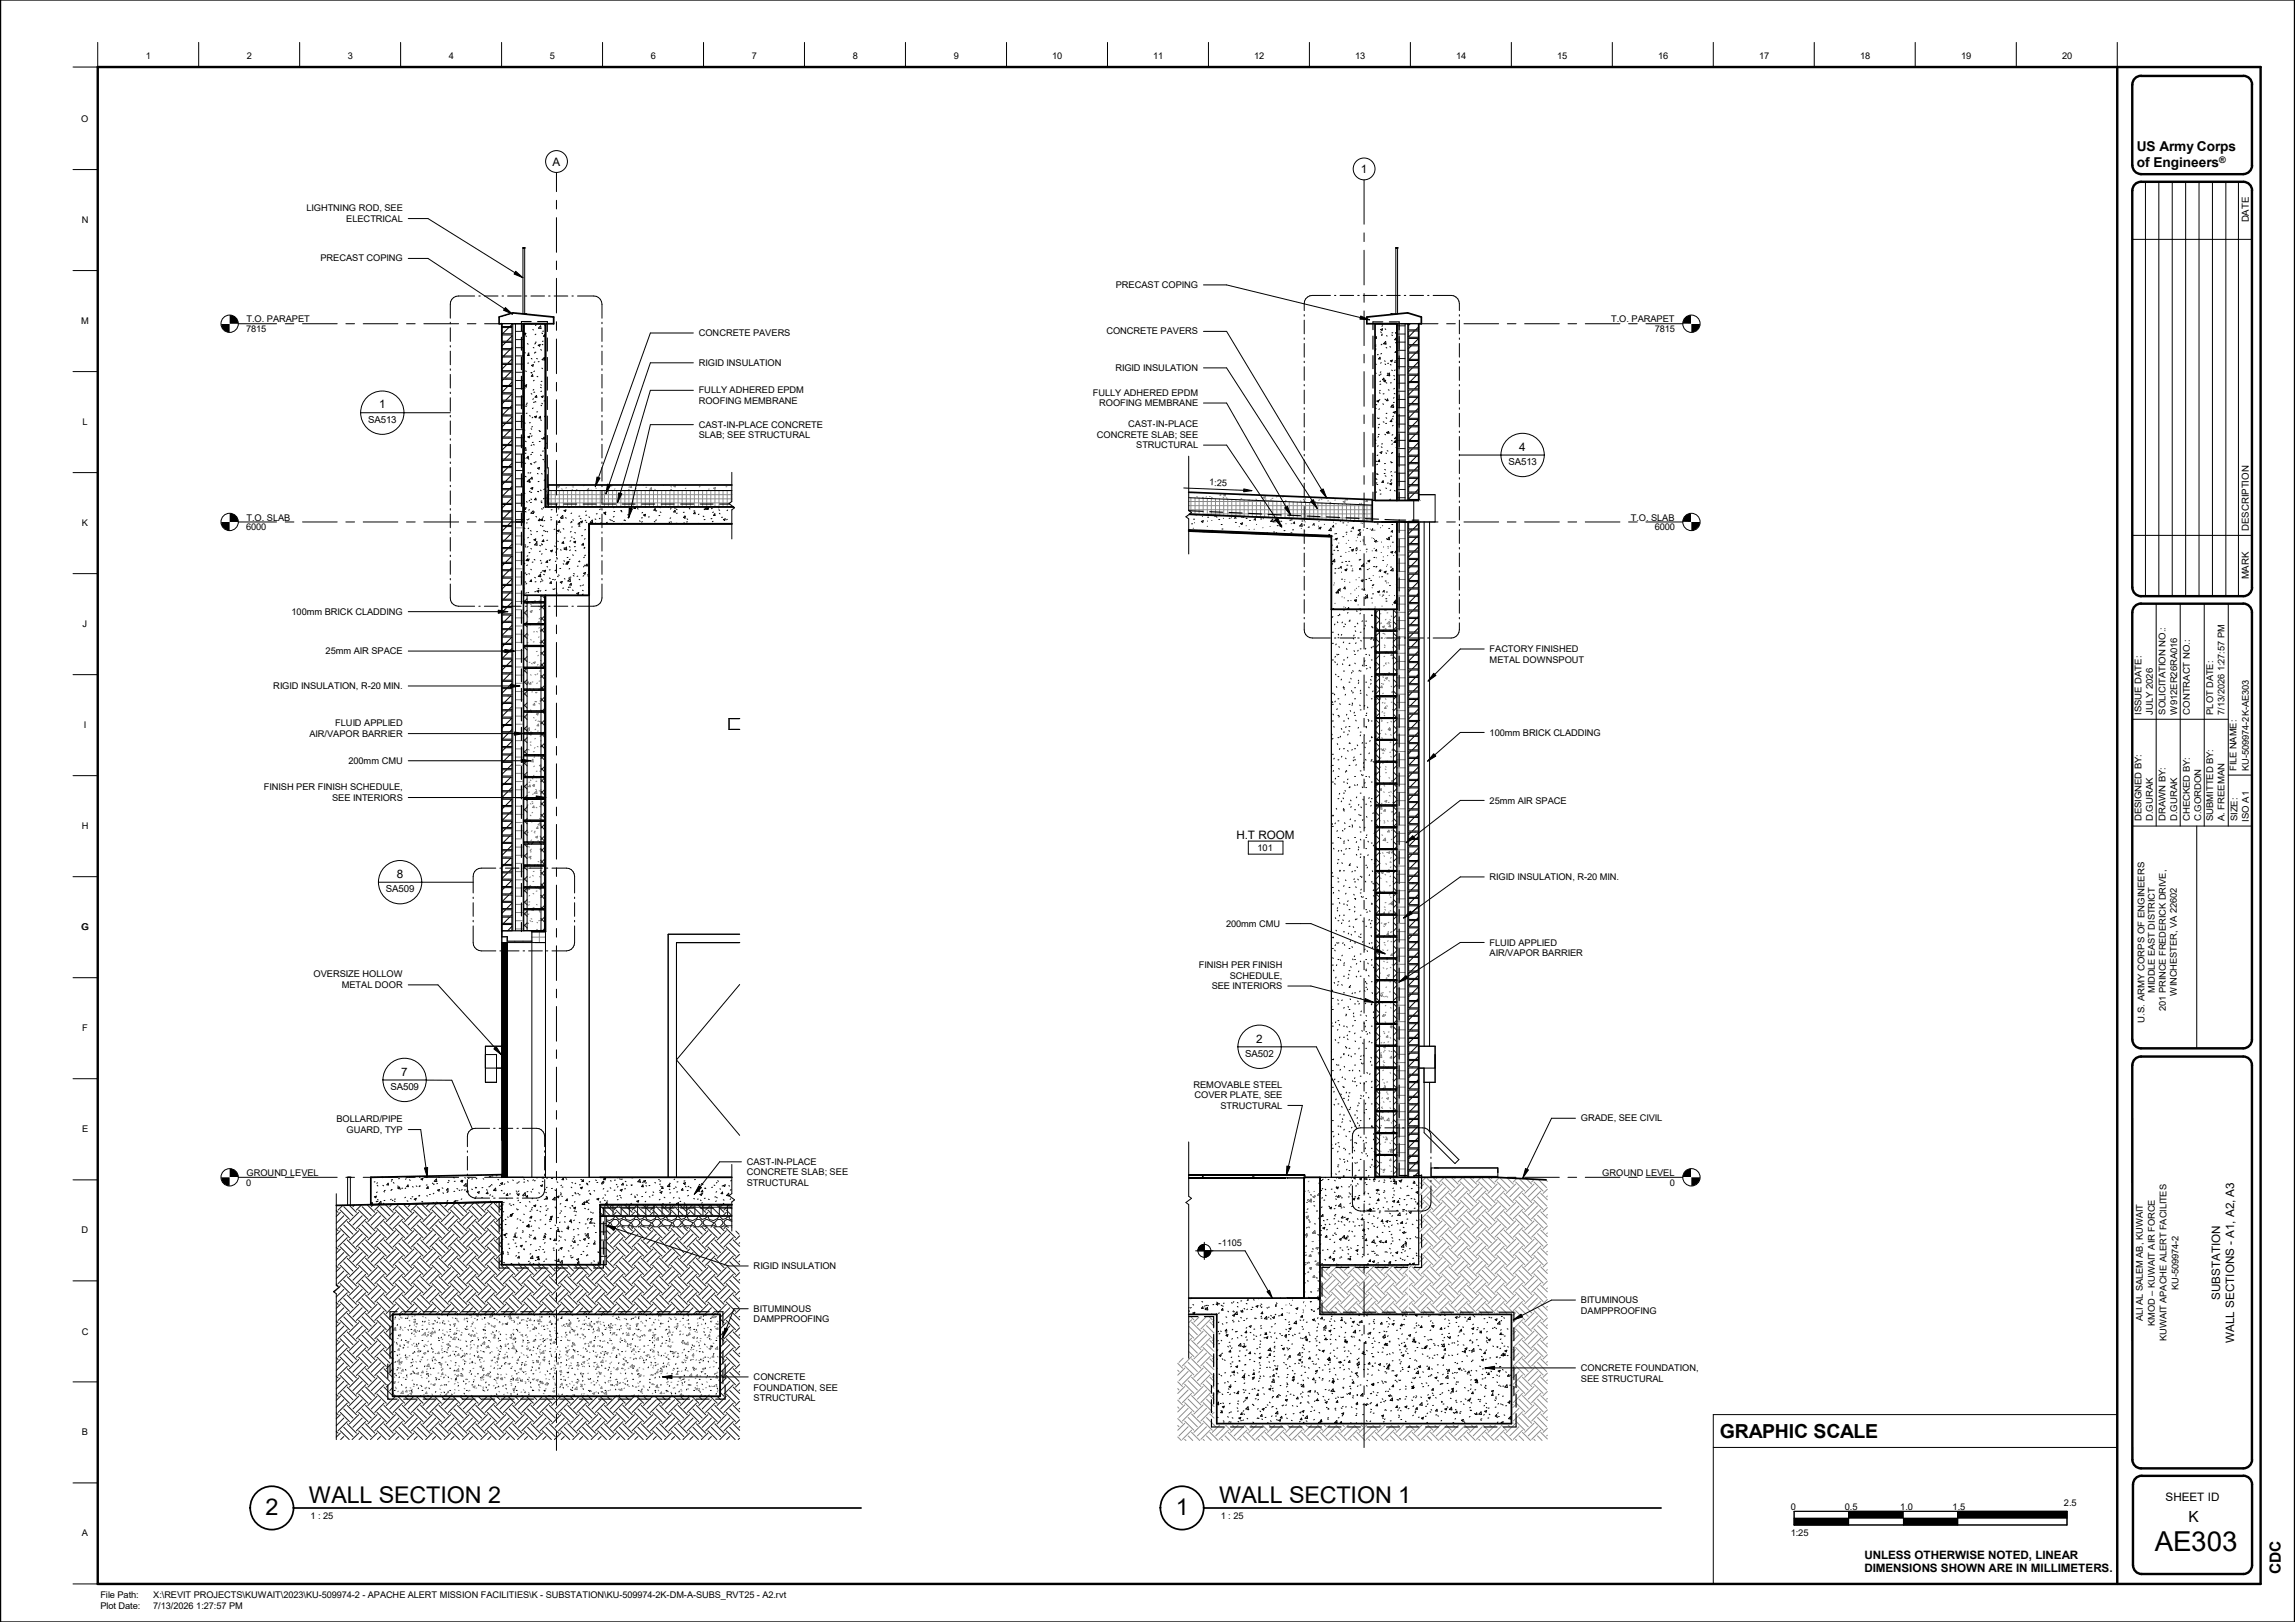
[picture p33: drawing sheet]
<svg xmlns="http://www.w3.org/2000/svg" width="841mm" height="594mm" viewBox="0 0 841 594" stroke-linecap="round" stroke-linejoin="round" font-family="sans-serif">
<defs><g id="words">
<text font-size="10.1" x="789.6" y="567.9">AE303</text>
<g font-size="8.5">
<text x="113.2" y="550.5">WALL SECTION 2</text>
<text x="446.7" y="550.5">WALL SECTION 1</text>
<text x="97.3" y="555">2</text>
<text x="430.9" y="555">1</text>
</g>
<text font-size="7.1" x="630.3" y="526.7">GRAPHIC SCALE</text>
<g font-size="5.6">
<text x="802" y="557.4">K</text>
<text x="835.9" y="576.7" transform="rotate(-90 835.9 576.7)">CDC</text>
</g>
<g font-size="5">
<text x="783.1" y="55.5">US Army Corps</text>
<text x="783.1" y="61.3">of Engineers</text>
</g>
<g font-size="4.3">
<text x="202.4" y="60.6">A</text>
<text x="498.6" y="63.3">1</text>
<text x="138.9" y="149.6">1</text>
<text x="556.8" y="165.1">4</text>
<text x="453.1" y="307.3">H.T ROOM</text>
<text x="145.4" y="321.6">8</text>
<text x="460.4" y="381.9">2</text>
<text x="147.1" y="394">7</text>
<text x="813.6" y="476.1" transform="rotate(-90 813.6 476.1)">SUBSTATION</text>
<text x="818.7" y="492" transform="rotate(-90 818.7 492)">WALL SECTIONS - A1, A2, A3</text>
<text x="793.6" y="549.7">SHEET ID</text>
</g>
<g font-size="4.2">
<text x="683.2" y="570.8">UNLESS OTHERWISE NOTED, LINEAR</text>
<text x="683.2" y="575.8">DIMENSIONS SHOWN ARE IN MILLIMETERS.</text>
</g>
<g font-size="3.5">
<text x="824.1" y="81.4" transform="rotate(-90 824.1 81.4)">DATE</text>
<text x="134.9" y="154.9">SA513</text>
<text x="552.8" y="170.4">SA513</text>
<text x="824.1" y="194.4" transform="rotate(-90 824.1 194.4)">DESCRIPTION</text>
<text x="824.1" y="212.2" transform="rotate(-90 824.1 212.2)">MARK</text>
<text x="141.4" y="326.8">SA509</text>
<text x="456.4" y="387.1">SA502</text>
<text x="143.1" y="399.2">SA509</text>
</g>
<g font-size="3.4">
<text x="53.5" y="21.5">1</text>
<text x="90.5" y="21.5">2</text>
<text x="127.5" y="21.5">3</text>
<text x="164.5" y="21.5">4</text>
<text x="201.5" y="21.5">5</text>
<text x="238.5" y="21.5">6</text>
<text x="275.5" y="21.5">7</text>
<text x="312.5" y="21.5">8</text>
<text x="349.5" y="21.5">9</text>
<text x="385.6" y="21.5">10</text>
<text x="422.6" y="21.5">11</text>
<text x="459.6" y="21.5">12</text>
<text x="496.6" y="21.5">13</text>
<text x="533.7" y="21.5">14</text>
<text x="570.7" y="21.5">15</text>
<text x="607.7" y="21.5">16</text>
<text x="644.7" y="21.5">17</text>
<text x="681.7" y="21.5">18</text>
<text x="718.7" y="21.5">19</text>
<text x="755.7" y="21.5">20</text>
<text x="29.8" y="44.6">O</text>
<text x="112.3" y="77.4">LIGHTNING ROD, SEE</text>
<text x="29.9" y="81.6">N</text>
<text x="126.9" y="81.2">ELECTRICAL</text>
<text x="117.4" y="95.8">PRECAST COPING</text>
<text x="408.9" y="105.5">PRECAST COPING</text>
<text x="29.8" y="118.6">M</text>
<text x="90.3" y="118">T.O. PARAPET</text>
<text x="590.4" y="118">T.O. PARAPET</text>
<text x="90.2" y="121.6">7815</text>
<text x="256.1" y="123.1">CONCRETE PAVERS</text>
<text x="405.4" y="122.5">CONCRETE PAVERS</text>
<text x="606.4" y="121.6">7815</text>
<text x="256.1" y="134">RIGID INSULATION</text>
<text x="408.7" y="135.9">RIGID INSULATION</text>
<text x="256.1" y="144.1">FULLY ADHERED EPDM</text>
<text x="256.1" y="148">ROOFING MEMBRANE</text>
<text x="400.5" y="144.9">FULLY ADHERED EPDM</text>
<text x="402.8" y="148.8">ROOFING MEMBRANE</text>
<text x="30.2" y="155.6">L</text>
<text x="256.1" y="156.7">CAST-IN</text>
<text x="256.1" y="160.5">SLAB; SEE STRUCTURAL</text>
<text x="269.5" y="156.7">-PLACE CONCRETE</text>
<text x="402" y="160.4">CONCRETE SLAB; SEE</text>
<text x="413.5" y="156.5">CAST-IN-PLACE</text>
<text x="416.4" y="164.2">STRUCTURAL</text>
<text x="443.1" y="177.8" transform="rotate(2 443.1 177.8)">1:25</text>
<text x="90.3" y="190.7">T.O. SLAB</text>
<text x="597.6" y="190.7">T.O. SLAB</text>
<text x="30" y="192.6">K</text>
<text x="90.2" y="194.2">6000</text>
<text x="606.4" y="194.2">6000</text>
<text x="106.8" y="225.2">100mm BRICK CLADDING</text>
<text x="30.3" y="229.6">J</text>
<text x="119.3" y="239.6">25mm AIR SPACE</text>
<text x="545.9" y="238.8">FACTORY FINISHED</text>
<text x="545.9" y="242.7">METAL DOWNSPOUT</text>
<text x="100.2" y="252.4">RIGID INSULATION, R-20 MIN.</text>
<text x="784.8" y="261.7" transform="rotate(-90 784.8 261.7)">ISSUE DATE:</text>
<text x="788.9" y="261.7" transform="rotate(-90 788.9 261.7)">JULY 2026</text>
<text x="793.6" y="261.7" transform="rotate(-90 793.6 261.7)">SOLICITATION NO.:</text>
<text x="797.8" y="261.7" transform="rotate(-90 797.8 261.7)">W912ER26RA016</text>
<text x="802.4" y="261.7" transform="rotate(-90 802.4 261.7)">CONTRACT NO.:</text>
<text x="811.1" y="261.7" transform="rotate(-90 811.1 261.7)">PLOT DATE:</text>
<text x="815.2" y="261.7" transform="rotate(-90 815.2 261.7)">7/13/2026 1:27:57 PM</text>
<text x="30.7" y="266.6">I</text>
<text x="113.4" y="269.8">AIR/VAPOR BARRIER</text>
<text x="122.9" y="266">FLUID APPLIED</text>
<text x="545.9" y="269.4">100mm BRICK CLADDING</text>
<text x="127.7" y="279.8">200mm CMU</text>
<text x="819.6" y="282.3" transform="rotate(-90 819.6 282.3)">FILE NAME:</text>
<text x="824.1" y="282.3" transform="rotate(-90 824.1 282.3)">KU-509974-2K-AE303</text>
<text x="96.7" y="289.4">FINISH PER FINISH SCHEDULE,</text>
<text x="121.7" y="293.2">SEE INTERIORS</text>
<text x="545.9" y="294.3">25mm AIR SPACE</text>
<text x="29.9" y="303.6">H</text>
<text x="784.8" y="300.8" transform="rotate(-90 784.8 300.8)">DESIGNED BY:</text>
<text x="788.9" y="300.8" transform="rotate(-90 788.9 300.8)">D.GURAK</text>
<text x="793.6" y="300.8" transform="rotate(-90 793.6 300.8)">DRAWN BY:</text>
<text x="797.8" y="300.8" transform="rotate(-90 797.8 300.8)">D.GURAK</text>
<text x="802.4" y="300.8" transform="rotate(-90 802.4 300.8)">CHECKED BY:</text>
<text x="806.6" y="300.8" transform="rotate(-90 806.6 300.8)">C.GORDON</text>
<text x="811.1" y="300.8" transform="rotate(-90 811.1 300.8)">SUBMITTED BY:</text>
<text x="815.2" y="300.8" transform="rotate(-90 815.2 300.8)">A. FREEMAN</text>
<text x="820" y="300.8" transform="rotate(-90 820 300.8)">SIZE:</text>
<text x="824.1" y="300.9" transform="rotate(-90 824.1 300.9)">ISO A1</text>
<text x="460.8" y="311.6">101</text>
<text x="545.9" y="322.3">RIGID INSULATION, R-20 MIN.</text>
<text x="29.8" y="340.6">G</text>
<text x="449.3" y="339.4">200mm CMU</text>
<text x="545.9" y="346.3">FLUID APPLIED</text>
<text x="545.9" y="350.2">AIR/VAPOR BARRIER</text>
<text x="114.9" y="358">OVERSIZE HOLLOW</text>
<text x="439.3" y="354.6">FINISH PER FINISH</text>
<text x="450.6" y="358.5">SCHEDULE,</text>
<text x="125.2" y="361.9">METAL DOOR</text>
<text x="444" y="362.3">SEE INTERIORS</text>
<text x="789.7" y="363.8" transform="rotate(-90 789.7 363.8)">MIDDLE EAST DISTRICT</text>
<text x="797.7" y="364.6" transform="rotate(-90 797.7 364.6)">WINCHESTER, VA 22602</text>
<text x="793.7" y="370.2" transform="rotate(-90 793.7 370.2)">201 PRINCE FREDERICK DRIVE,</text>
<text x="30.1" y="377.6">F</text>
<text x="785.8" y="374.5" transform="rotate(-90 785.8 374.5)">U.S. ARMY CORPS OF ENGINEERS</text>
<text x="437.3" y="398.4">REMOVABLE STEEL</text>
<text x="437.7" y="402.2">COVER PLATE, SEE</text>
<text x="447.3" y="406">STRUCTURAL</text>
<text x="123.3" y="411">BOLLARD/PIPE</text>
<text x="579.3" y="410.7">GRADE, SEE CIVIL</text>
<text x="30.1" y="414.7">E</text>
<text x="127" y="414.9">GUARD, TYP</text>
<text x="90.3" y="430.7">GROUND LEVEL</text>
<text x="273.7" y="426.7">CAST-IN-PLACE</text>
<text x="273.7" y="430.5">CONCRETE SLAB; SEE</text>
<text x="587.2" y="430.7">GROUND LEVEL</text>
<text x="90.2" y="434.3">0</text>
<text x="273.7" y="434.3">STRUCTURAL</text>
<text x="611.9" y="434.3">0</text>
<text x="29.9" y="451.7">D</text>
<text x="446.6" y="456.3">-1105</text>
<text x="276.2" y="464.8">RIGID INSULATION</text>
<text x="798.3" y="472.5" transform="rotate(-90 798.3 472.5)">KU-509974-2</text>
<text x="579.3" y="477.3">BITUMINOUS</text>
<text x="276.2" y="480.5">BITUMINOUS</text>
<text x="276.2" y="484.3">DAMPPROOFING</text>
<text x="579.3" y="481.2">DAMPPROOFING</text>
<text x="785.2" y="483.9" transform="rotate(-90 785.2 483.9)">ALI AL SALEM AB, KUWAIT</text>
<text x="789.7" y="485.6" transform="rotate(-90 789.7 485.6)">KMOD – KUWAIT AIR FORCE</text>
<text x="29.9" y="488.8">C</text>
<text x="794" y="491.3" transform="rotate(-90 794 491.3)">KUWAIT APACHE ALERT FACILITES</text>
<text x="579.3" y="502.2">CONCRETE FOUNDATION,</text>
<text x="276.2" y="505.5">CONCRETE</text>
<text x="276.2" y="509.3">FOUNDATION, SEE</text>
<text x="579.3" y="506">SEE STRUCTURAL</text>
<text x="276.2" y="513.1">STRUCTURAL</text>
<text x="30" y="525.7">B</text>
<text x="756.4" y="551.8">2.5</text>
<text x="113.8" y="556.2">1 : 25</text>
<text x="447.4" y="556.2">1 : 25</text>
<text x="656.2" y="553.1">0</text>
<text x="676.1" y="553.1">0.5</text>
<text x="696.4" y="553.1">1.0</text>
<text x="715.6" y="553.1">1.5</text>
<text x="30" y="562.7">A</text>
<text x="656.2" y="562.6">1:25</text>
<text x="36.8" y="585.4">File Path:</text>
<text x="56.1" y="585.4">X:\REVIT PROJECTS\KUWAIT\2023\KU-509974-2 - APACHE ALERT MISSION FACILITIES\K - SUBSTATION\KU-509974-2K-DM-A-SUBS_RVT25 - A2.rvt</text>
<text x="36.8" y="589.5">Plot Date:</text>
<text x="56.1" y="589.5">7/13/2026 1:27:57 PM</text>
</g>
<text font-size="3.3" x="813.3" y="59.8">®</text>
</g></defs>
<g fill="none" stroke="#000" stroke-width=".37">
<path d="M511.5 90.8h.1M511.5 90.8v24.2M511.5 90.8h.6M512.1 90.8h.1M512.1 90.8v24.2M506.7 119.3l-.3 .2M506.7 118.7h-.3M509.8 115h.1M509.8 115v.2M509.8 115h2M514.9 118.6v64.7M515.9 118.6v64.7"/>
<path d="M516.2 118.5v2.3h3.7v-2.3l-8 .1-.3 .2M516.8 118.5l-.6 .6M519.9 119.7l-1.1 1.1M503.9 126.4h.1M503.9 123.7l.4-.5 .1 .7-.5-.1M503.9 127.9l.3-.1-.3 .6M503.9 126.7l.3 .2M504 122.7h-.1M504.1 133.3l.3 .2M504.1 136.6l.2 .2M504.1 123.7l.3 .2M505.1 129.9h-.4"/>
<path d="M505.3 137.3l.3 .2M505.7 130.9l.1 .6-.6-.1zM505.9 120.7l.7-.3-.2 .6zM505.9 139.6l-.2 .2M505.9 121.6l.3 .2M506.1 136.2l-.3 .2M506.1 137l-.3 .1M506.2 132.8l-.3 .2M506.3 129.5l-.3 .1M506.4 126.1l-.3 .2M506.6 122.7l-.3 .2M506.6 122.4h-.3"/>
<path d="M507.1 139.5l.7-.2-.2 .6zM507.1 138.5l.1 .7-.6-.1zM507.4 132.2l.2 .1M507.6 120.4l.2 .3M507.6 133.3l.2 .2M507.7 125.9h-.3M507.8 125.1l.1 .9-.9-.1zM508 127.3l.2 .2M508.1 122.9l.2 .2M508.7 136.7h-.3M508.8 133.1h-.3M509.1 136.7l.2 .9-1-.1z"/>
<path d="M509.3 127l.3 .1M509.5 133.5l.3 .2M509.5 132.2l.7-.3-.2 .6zM510 135.6l.2 .2M510 122.7l.3 .2M510.4 121.9h-.3M510.8 137.5l.2 .2M511.1 138.9l-.2 .2M511.3 135.5l-.3 .2M511.3 121.8l.3 .2M511.4 132.1l-.3 .2M511.4 132.7l-.4 .1"/>
<path d="M511.5 128.7l-.2 .2M511.5 129l-.3 .1M511.6 123.9l.1 .6-.6-.1zM511.6 125.4l-.2 .2M511.8 122l-.3 .2M516.2 121.2h3.7v2.3h-3.7zM516.2 124h3.7v2.2h-3.7zM516.2 126.7h3.7v2.2h-3.7zM516.2 129.3h3.7v2.3h-3.7zM516.2 132h3.7v2.3h-3.7zM516.2 134.7h3.7v2.3h-3.7zM516.2 137.5h3.7v2.2h-3.7z"/>
<path d="M517.2 126.7l-1 .9M517.6 134.7l-1.4 1.4M518.3 121.2l-2.1 2.2M518.7 129.3l-2.3 2.3M519.1 137.5l-2.3 2.2M519.9 136.7l-.4 .3M519.9 132.4l-1.9 1.9M519.9 124l-2.3 2.2M519.9 128.2l-.8 .7M504 149.4l.3 .2M504.5 148.2l-.3 .1M504.6 146.9l.7-.3-.2 .6z"/>
<path d="M504.8 153.1l.2 .2M505.2 159.9l-.3 .2M505.3 156.5l-.3 .2M505.4 153.1l-.2 .2M505.5 159.1h-.4M505.5 143.9l.3 .2M505.5 149.7l-.2 .2M505.6 155.4h-.4M505.7 146.3l-.3 .3M505.8 143l-.3 .2M506 140.7l-.3 .1M506.7 147.9l.3 .2"/>
<path d="M506.9 154.5l.3 .1M507.2 144.2l-.3 .1M507.5 159l.2 .3M507.5 146.2l.3 .2M507.9 153l.3 .2M508 140.1l.2 .2M508.1 155.1h-.3M508.2 158.4l.7-.3-.2 .6zM508.2 158.5l.3 .2M508.3 151.4h-.3M508.5 146.1l.1 .7-.6-.1zM508.8 142.7l.3 .2"/>
<path d="M509.3 158.6h-.3M509.9 140.2l-.4 .1M509.9 153.8l.1 .6h-.6zM509.9 148.4l.3 .2M510.2 153.3l.3 .2M510.4 159.2l-.3 .2M510.5 148.3l.1 .9-.9-.1zM510.5 155.8l-.3 .2M510.7 151l.7-.3-.2 .6zM510.7 152.4l-.3 .2M510.8 149l-.3 .2M510.8 151l-.3 .1"/>
<path d="M510.9 145.6l-.3 .2M510.9 144.1l.3 .2M511 147.4h-.4M511 142.2l-.2 .3M511.9 154.6h-.3M516.2 140.1h3.7v2.3h-3.7zM516.2 142.8h3.7v2.3h-3.7zM516.2 145.5h3.7v2.3h-3.7zM516.2 148.3h3.7v2.2h-3.7zM516.2 150.9h3.7v2.3h-3.7zM516.2 153.6h3.7v2.3h-3.7zM516.2 156.3h3.7v2.3h-3.7z"/>
<path d="M516.2 159h3.7v2.3h-3.7zM516.4 140.1l-.2 .2M516.8 148.3l-.6 .5M517.2 156.3l-1 1M517.9 142.8l-1.7 1.8M518.3 150.9l-2.1 2.2M518.7 159l-2.3 2.3M519.5 145.5l-2.3 2.3M519.9 157.9l-.8 .7M519.9 153.6l-2.3 2.3M519.9 149.4l-1.1 1.1M519.9 140.9l-1.5 1.5"/>
<path d="M435.6 167.1v19.9l1 .7-2 1.6 1 .7v12.9M503.9 161l.2-.2v.6h-.2M503.9 172.8v.2M503.9 166.6h.1M504 175.2l.2 .2M504 162.3l.2 .2M504.2 168.8l.2 .2M504.3 175.4l.3 .2M504.6 176.8l-.3 .2M504.7 173.4l-.3 .2M504.8 170l-.3 .2M504.9 177.4l-.3 .1"/>
<path d="M505 166.7l-.3 .1M505 173.7l-.3 .1M505.1 163.3l-.3 .2M505.5 168.4l.1 .7-.6-.1zM505.6 179.4l.3 .2M505.7 165.7l.7-.3-.2 .7zM506.2 163.7l.3 .2M506.6 162.6h-.3M506.9 176.1l.1 .6h-.6zM507.4 171.9l.3 .2M507.6 173.4h-.4M507.6 174.2l.3 .3"/>
<path d="M507.7 169.8h-.3M507.9 165.9l.2 .2M507.9 178.7l.2 .2M508.3 165.1l.3 .1M508.8 176.9l-.4 .1M509.3 177.2l.7-.3-.2 .6zM509.6 169.1l.3 .2M509.7 179.5l-.3 .2M509.8 176.1l-.3 .2M509.8 175.6l.2 .2M509.9 172.7l-.2 .2M509.9 174.1l.3 .3"/>
<path d="M509.9 161.3l.3 .2M510 169.3l-.2 .2M510.2 165.9l-.3 .2M510.2 169.4l-.3 .1M510.3 162.6l-.3 .2M510.4 165.7l-.3 .1M511 179.7l.3 .1M511.3 161.4l.2 .7-.7-.1zM511.4 172.9h-.3M511.6 163.9l.3 .2M511.9 160.2v-.4l-.9 .9 .9 .1M511.9 169.8v.1"/>
<path d="M516.2 161.7h3.7v2.3h-3.7zM516.2 164.4h3.7v2.3h-3.7zM516.2 167.1h3.7v2.3h-3.7zM516.2 169.8h3.7v2.3h-3.7zM516.2 172.5h3.7v2.3h-3.7zM516.2 175.2h3.7v2.3h-3.7zM516.2 177.9h3.7v2.3h-3.7zM516.4 169.8l-.2 .2M516.8 177.9l-.6 .6M517.6 164.4l-1.4 1.4M517.9 172.5l-1.7 1.8M519.1 167.1l-2.3 2.3"/>
<path d="M519.5 175.2l-2.3 2.3M519.9 179.1l-1.1 1.1M519.9 170.6l-1.5 1.5M519.9 166.3l-.4 .4M519.9 162.1l-1.9 1.9M435.3 188.9v.1M435.6 182.3l67.3 2.7M435.9 188.3l67 2.7M436.7 191.9h.1M437.3 193.5h.1M437.4 190.2h.1M437.7 191.5h.1"/>
<path d="M438.1 188.5l-.1 .1M438.5 188.5l.1 .2M440.3 191l.6-.3-.1 .6-.6-.3M440.6 189.2h.1M441.3 194.4l-.2 .2M441.3 194.4l.1 .2M441.3 194.4l-.3 .3M441.3 194.4l.1 .3M442.4 192.7v.1M442.5 190.8v.1M442.6 189.4h.1M444 194.3h.1"/>
<path d="M444.1 190.6h.1M445.6 188.8l-.4 .4M445.6 188.8l.1 .5M445.9 189.4h.1M446.6 190.3h.1M446.8 194.8l-.1 .1M447.5 192.1h.1M447.8 193.8h.1M448.2 194.9l.1 .1M448.3 189.8l.1 .1M450.4 189.8h.1M451.3 189.6v.1"/>
<path d="M452.6 194.6v.1M452.7 191.3h.1M452.8 189.3l.1 .6M452.8 189.3l-.5 .6M453.8 194.8v.1M454.1 192.9h.1M455.1 192.1l-.5-.3 .7-.3-.2 .6M455.1 189.1l-.1 .2 .8 .1M455.8 189.2v.2M456.6 189.9h.1M456.6 192.6h.1M457.8 193.9v.1"/>
<path d="M457.9 190.6h.1M459.5 190.5l.5-.6 .1 .7M459.6 193.8h.1M459.7 195.1h.5M460.5 192.1h.1M462 190.1h.1M462.5 195.2l.2 .2M462.8 193.3h.1M463 189.9l-.1 .1M464.2 195.2h.1M465.4 192.8h.1M466.4 190.2l-.8 .8 .9 .1"/>
<path d="M466.4 190.1l.1 1M466.7 194.9h.1M466.8 191.3h.1M467 195.6l.2-.2-.3 .3M467.1 190.6l.2 .6M467.2 190.5l-.5 .6M467.3 190.3h.1M467.4 195.6v-.2l.1 .4M467.5 195.4l-.2 .1M467.8 195l.1 .1M468 192.5h.1M469.3 190.9h.1"/>
<path d="M469.5 192.9l-.5-.3 .7-.3-.2 .6M470.5 194.4h.1M471.3 191.8v.1M472.7 190.5h.1M473.1 195.2h.1M473.2 190.4h.1M473.2 191.8h.1M473.7 194.1h.1M474.3 191.2l.1 .6M474.3 191.2l-.4 .5M474.6 195.8v.1M474.6 195.8l.1 .1"/>
<path d="M474.6 195.8l-.1 .2M474.6 195.8l.1 .3M476.3 192.6l.9 .1M476.8 193.5h.1M477.1 191.8l.1 .9M477.1 190.8h.1M477.1 191.8l-.8 .9M478 190.8h.1M478.1 194.5h.1M478.3 191.1l-.1 .1M479.4 193.2h.1M479.5 193h.1"/>
<path d="M481.5 191.8l.1 .6M481.5 191.8l-.5 .6M483.2 192.7h.1M483.3 193.7h.1M483.3 191h.1M483.5 190.4h-.1M483.8 193.7l-.4-.3 .7-.3-.2 .6M485.3 192l.1 .1M486.9 195.8h.1M487 194.3l.8 .1M487.7 193.4l.1 1M487.8 193.5l-.8 .8"/>
<path d="M488.3 199.6v.1M488.4 196.3h.1M488.5 193h.1M488.7 192.4l.1 .7M488.7 191.2h.1M488.7 192.4l-.5 .6M488.9 197.7h.1M489.2 195.5v.1M489.5 195.5h.1M489.5 191.9h.1M489.8 197.7l-.5-.3 .8-.3-.3 .6M490.1 200l.1 .6"/>
<path d="M490.1 199.9l-.5 .6M490.6 198.9h.1M491.2 191.1h.1M492.1 191.5h.1M492.1 196.6h.1M493.3 194.9h.1M493.3 199h.1M493.4 195.7h.1M493.6 192.3v.1M494 191.4h.1M494.2 197.9h.1M495 194.6h.1"/>
<path d="M495.9 193.1l.1 .6M495.9 191h.1M495.9 193l-.5 .6M497 198.1h.1M497.4 196.8h.1M498.4 195.2l-.8 .8h.9M498.4 195.1l.1 .9M498.4 193.9l-.6 .3 .4 .3M498.5 193.9l-.2 .6M498.5 198.2h.1M498.6 194.9h.1M498.8 191.6h.1"/>
<path d="M499.4 191.6v.1M499.5 197.7h.1M499.5 198.1l.1 .1M499.6 194.1h.1M500.4 199.5l.1 .1M500.8 193.5h.1M502.1 193.8h.1M502.8 197h.1M503 193.7l.1 .7M503 193.7l-.4 .6M503.3 197.2h.1M503.7 197.5h.1"/>
<path d="M503.8 194.2h.1M504.4 198l-.7 .2 .5 .3M504.4 180.2l-.2 .2M504.4 197.9l-.2 .6M504.7 191.9h.1M504.9 198.4h.1M505.9 193.3h.1M506.1 180.9l-.3 .1M506.3 198.5h.1M506.5 191.2h.2M506.6 192.5l.1 .1M508.1 197.2h.1"/>
<path d="M508.3 197.6l.9 .1M508.8 196.8v.1M508.9 193.5h.1M509.1 196.8l-.8 .8M509.1 196.7l.1 1M509.5 182.8l-.2 .2M509.7 196.4h.1M509.7 194.9l.5-.6 .1 .7M510 192.1h.1M510.2 198.6h.1M511.9 191.2v240M514.9 191.2v240"/>
<path d="M515.9 191.2v240M516.2 191.4h3.7v2.3h-3.7zM516.2 194.1h3.7v2.3h-3.7zM516.2 196.8h3.7v2.3h-3.7zM516.2 199.5h3.7v2.3h-3.7zM516.4 199.5l-.2 .2M517.6 194.1l-1.4 1.4M518.1 183.1v7.9M518.3 180.6l-2.1 2.2M519.1 196.8l-2.3 2.3M519.9 181.2h6v10h-5.7M519.9 191.8l-2 1.9"/>
<path d="M519.9 196l-.4 .4M519.9 182.9h-3.7v-2.3h3.7v2.7M521.9 191.2v192M523.9 191.2v192M487.9 209.6v.1M488 202.9h.1M488 206.3h.1M488.1 203h.1M488.2 206.8h.1M488.8 201.5h.1M488.8 214.2h.1M488.9 213.5h.1"/>
<path d="M489.1 209.9h.1M489.1 204.9l.1 .9-.9-.1zM489.2 208.3h.1M489.6 217l.9 .2M489.7 217.3h.1M490.1 201.7h.1M490.1 217h.1M490.3 208.2h.1M490.4 216.3l-.8 .8M490.4 216.2l.1 1M490.9 216.2l.3-.5-.8 .2 .5 .4M491.2 203.8h.1"/>
<path d="M491.2 216.5h.1M491.4 207.5l.2 .7M491.5 207.5l-.5 .5M491.6 212.1h.1M491.6 209.5v.1M491.7 206h.1M491.8 218.6h.1M492.6 219h.1M492.7 215.6h.1M492.8 213h.1M492.8 215l.1 .6M492.8 212.3h.1"/>
<path d="M492.9 215l-.5 .6M493 209h.1M493.1 205.7h.1M493.2 202.3v.1M493.6 207h.1M493.6 208.4l-.7 .3 .5 .3M493.6 208.4l-.2 .6M494.2 205.6h.1M494.3 202h.1M494.6 200.5h.1M494.6 213.2l.1 .1M495 217.5h.1"/>
<path d="M495 207.3h.1M495 220h.1M495.4 209.1h.1M495.5 201.9h.1M495.7 208.4h.1M495.8 201.8l.2-.6-.7 .2 .5 .4M496.4 219.8h.1M496.4 220l.7-.3-.2 .6zM496.5 216.1h.1M496.9 201.7h.1M497 212.3v.1M497 202.7v.1"/>
<path d="M497 215.5h.1M497.1 218.8l.1 .1M497.2 200.6l-.4 .5M497.2 200.6l.1 .7M497.8 218.2h.1M497.9 214.9h.1M498.1 205.1h.1M498.1 211.5v.1M498.2 208.2h.1M498.3 204.9h.1M498.4 201.5v.1M498.6 208.2l.1 .5"/>
<path d="M498.6 208.1l-.4 .6M498.9 207.2v.1M498.9 207.3l.9 .1-.1-.9-.7 .8M499 215.8h.1M499.1 212.2h.1M499.4 213l.1-.6-.6 .3 .4 .4M500 215.6l.1 .7M500 215.6l-.4 .6M500.2 219.2h.1M500.3 218.7l.9 .2M500.3 217.7h.1M500.5 212.3h.1"/>
<path d="M500.7 201.2h.1M500.8 202.1h.1M500.8 206.2l.1 .1M500.9 219h.1M501 208.6h.1M501.1 217.8l.1 1M501.1 217.9l-.8 .8M501.3 205.4l.7-.2-.2 .6M501.3 205.5l.4 .3M501.6 211.8h.1M501.7 208.2h.1M502.3 212.6h.1"/>
<path d="M502.5 219.1h.1M502.8 215.3h.1M502.8 201.8h.1M502.9 214.5h.1M503 217.5h.1M503.1 214.2h.1M503.2 210.8v.1M503.3 207.5h.1M503.5 204.2h.1M503.6 200.8v.1M504.2 207.5h.1M504.3 207.9h.1"/>
<path d="M504.4 204.3h.1M504.4 201.3l.1 .6M504.4 201.2l-.4 .6M505.3 217l.2-.5-.7 .2 .5 .4M505.5 211.3h.1M505.7 217.9h.1M505.8 208.7l.1 .7M505.8 208.7l-.5 .6M506.1 202.4h.1M506.3 211.2h.1M506.3 208.8h.1M506.5 218.4h.1"/>
<path d="M506.7 205.3h.1M506.7 218h.1M506.9 204h.1M507 200.3v.1M507.2 216.3l.1 .6M507.2 216.2l-.5 .6M507.6 212.8h.1M507.7 209.8l.3-.6-.8 .3 .5 .3M507.8 219.3h.1M508 216.8h.1M508.1 207.4h.1M508.2 213.5h.1"/>
<path d="M508.3 210.2h.1M508.4 206.8v.1M508.6 203.5h-.1M508.6 200.2h.1M508.7 200.7h.1M508.7 213.4v.1M509.1 218.1h.1M509.2 214.5h.1M509.5 200h.1M509.6 207.7h.1M509.7 202.2l.7-.2-.2 .6zM510.4 208.2l-.7 .8 .8 .1"/>
<path d="M510.4 208.1l.1 1M510.7 203.5h.1M511 218.1v.1M511.5 202.6h.1M511.6 201.8l-.5 .6M511.6 201.9l.1 .6M511.7 214.1h.1M511.7 209h.1M511.7 219.5l.2 1-.9-.1 .8-.8M511.8 210.5h.1M516.2 213h3.7v2.3h-3.7zM516.2 218.4h3.7v2.3h-3.7z"/>
<path d="M516.2 215.7h3.7v2.3h-3.7zM516.2 202.2h3.7v2.3h-3.7zM516.2 204.9h3.7v2.3h-3.7zM516.2 207.6h3.7v2.3h-3.7zM516.2 210.3h3.7v2.3h-3.7zM516.8 207.6l-.6 .6M517.1 215.7l-.9 1M517.9 202.2l-1.7 1.8M518.3 210.3l-2.1 2.1M518.7 218.4l-2.3 2.3M519.5 204.9l-2.3 2.3M519.9 213l-2.3 2.3"/>
<path d="M519.9 217.2l-.8 .8M519.9 208.7l-1.1 1.2M519.9 200.3l-1.5 1.5M487.9 223.2v208h11.4M488.3 231.6h.3M488.3 235.6h.3M488.4 225.8l-.1 .3M488.7 222.9l-.7 .3M488.7 222.9l-.1 .3M489.2 228.6l-.2 .3M489.2 221h.1M489.7 235.9l-.2 .3"/>
<path d="M489.9 239.6l.2 .3M490.1 227.8l.2 .2M490.3 225.5h.3M490.3 233.6h.3M490.3 239.7h.3M490.4 232.3l.2 .3M490.6 236.8l.2 .3M490.9 225l.1 .3M491.7 232.4l-.2 .3M492 227.8l-.2 .3M492.3 223.4h.4M492.3 229.5h.4"/>
<path d="M492.4 235.1l-.1 .3M492.5 222.3h.1M492.9 228.5l.2 .3M493.1 222.6h.1M493.4 237.6l.2 .3M493.9 220h.1M494 224.3l-.2 .3M494.2 222.5l.1 .7M494.2 222.5l-.4 .6M494.4 227.5h.3M494.4 235.6h.3M494.5 223.2h.1"/>
<path d="M494.7 227.1l-.1 .3M495.9 233.8l.2 .3M496.2 238.3l.2 .3M496.2 232.6l-.1 .3M496.4 229.5h.3M496.4 233.6h.3M496.4 239.7h.3M496.7 231l.1 .3M497 235.4l-.2 .3M497.2 223.7l.1 .3M497.4 228.2l.2 .3M497.6 223.2h.1"/>
<path d="M497.7 238.2l-.2 .3M497.7 221.5v.1M498.4 222.8h.1M498.5 223.4h.3M498.5 231.6h.3M498.5 237.7h.3M498.5 224.6l-.2 .3M498.7 234.5l.2 .3M499.3 227.4l-.2 .2M500 230.1l-.2 .3M500.2 229l.1 .3M500.5 227.5h.3"/>
<path d="M500.5 239.7h.3M500.5 237.4l-.2 .3M501.4 223.2h.1M501.7 239.8l.2 .3M502.5 237l.2 .3M502.5 233.6h.3M502.5 233.9l-.1 .3M502.7 225.2l.1 .3h-.3M502.8 229.4l-.2 .3M502.9 220.8l-.1 .1M503 229.7l.1 .3M503.3 234.2l.1 .3"/>
<path d="M503.3 236.7l-.2 .3M503.7 223.1h.1M503.9 222.3h.1M504.3 230.8v.4M504.3 238.8v.4M504.3 230.8h7.6v.4h-7.6M504.3 238.8h7.6v.4h-7.6M504.3 231.2v7.6M504.3 239.2v7.6M505.5 223.2v7.6M505.5 231.2v7.6M505.5 239.2v7.6"/>
<path d="M506.4 222h.1M507.9 220.2h.1M510.2 221.5h.1M510.6 223.2v7.6M510.6 231.2v7.6M510.6 239.2v7.6M510.8 220.8l.7-.3-.2 .6zM511.9 223.2h-7.6v7.6M516.2 221.1h3.7v2.3h-3.7zM516.2 223.8h3.7v2.3h-3.7zM516.2 226.5h3.7v2.3h-3.7zM516.2 229.2h3.7v2.3h-3.7z"/>
<path d="M516.2 231.9h3.7v2.3h-3.7zM516.2 234.6h3.7v2.3h-3.7zM516.2 237.3h3.7v2.3h-3.7zM516.2 240h3.7v2.3h-3.7zM516.4 229.2l-.2 .2M516.8 237.3l-.6 .6M517.6 223.8l-1.4 1.4M517.9 231.9l-1.7 1.7M518.3 240l-2.1 2.1M519.1 226.5l-2.3 2.3M519.5 234.6l-2.3 2.3M519.9 234.2h.1"/>
<path d="M519.9 238.4l-1.2 1.2M519.9 230l-1.6 1.5M519.9 225.7l-.4 .4M519.9 221.5l-2 1.9M488.2 257l.2 .3M488.3 241.7h.3M488.3 253.9h.3M488.3 258h.3M488.9 254.2l.2 .3M489.2 242.4l.1 .3M489.3 256.8l-.1 .3M489.4 240.4l-.2 .3"/>
<path d="M489.4 246.9l.2 .3M489.7 251.5l.2 .3M490.1 259.6l-.2 .3M490.1 243.2l-.1 .3M490.3 247.8h.3M490.3 255.9h.3M491 257.7l.2 .3M491.6 248.8l-.2 .2M492 243.1l.1 .3M492.3 241.7h.4M492.3 245.8h.4M492.3 251.9h.4"/>
<path d="M492.4 251.5l-.2 .3M492.5 252.2l.1 .3M493.1 254.3l-.2 .3M493.9 240.7l-.2 .3M494.4 243.8h.3M494.4 249.9h.3M494.4 258h.3M494.7 243.5l-.2 .3M495 248.4l.1 .3M495.3 252.9l.1 .3M495.4 246.3l-.1 .2M495.5 257.5l.2 .3"/>
<path d="M495.6 258.1l-.2 .3M495.7 245.6l.2 .3M495.9 253.5l-.2 .3M496.4 251.9h.3M496.4 255.9h.3M496.5 242.9l.2 .2M497.8 249.1l.1 .3M497.9 250l-.1 .3M498.2 245.5l-.2 .3M498.3 258.2l.2 .3M498.5 245.8h.3M498.5 253.9h.3"/>
<path d="M498.6 252.8l-.1 .3M499.2 243.6l.2 .3M500.1 258.4l-.1 .3M500.2 242l-.2 .3M500.5 243.8h.3M500.5 249.9h.3M500.8 254.4l.2 .3M501 244.8l-.2 .2M501.1 259l.2 .2M501.6 251.6l.1 .3M502 244.3l.2 .3M502.3 248.9l.2 .3"/>
<path d="M502.5 250.3l-.2 .3M502.5 241.7h.3M502.5 247.8h.3M502.5 255.9h.3M503.2 253.1l-.2 .3M503.6 255.2l.2 .2M503.9 255.9l-.1 .3M504.3 246.8v.4M504.3 254.8v.4M504.3 246.8h7.6v.4h-7.6M504.3 254.8h7.6v.4h-7.6M504.3 247.2v7.6"/>
<path d="M504.3 255.2v7.6M505.5 247.2v7.6M505.5 255.2v7.6M510.6 247.2v7.6M510.6 255.2v7.6M516.2 242.7h3.7v2.3h-3.7zM516.2 245.4h3.7v2.3h-3.7zM516.2 248.1h3.7v2.3h-3.7zM516.2 250.8h3.7v2.3h-3.7zM516.2 253.5h3.7v2.3h-3.7zM516.2 256.2h3.7v2.3h-3.7zM516.2 258.9h3.7v2.3h-3.7z"/>
<path d="M516.4 258.9l-.2 .2M517.1 245.4l-.9 .9M517.5 253.5l-1.3 1.3M518.7 248.1l-2.3 2.3M519.1 256.2l-2.3 2.3M519.9 242.7l-2.3 2.3M519.9 255.4l-.4 .4M519.9 259.6l-1.6 1.6M519.9 251.2l-2 1.9M519.9 246.9l-.8 .8M488 268.9l.2 .3M488.3 264.1h.3"/>
<path d="M488.3 276.3h.3M488.5 261.5l.2 .3M488.5 270.4l-.2 .3M488.8 266.1l.1 .3M488.9 277.7l-.1 .3M490.1 272.4l.1 .3M490.3 262h.3M490.3 270.2h.3M490.3 278.3h.3M490.8 262.3l-.2 .3M491 274.2l-.2 .3M491.3 269.7l-.2 .3"/>
<path d="M491.5 266.8l.2 .3M491.7 277l-.1 .3M492.3 264.1h.4M492.3 268.1h.4M492.3 274.2h.4M493.1 277.7l.2 .2M493.3 266.1l-.2 .3M493.6 261.6l-.2 .3M493.9 274.9l.1 .3M494 263l.2 .3M494 268.9l-.1 .3M494.3 267.5l.2 .3"/>
<path d="M494.4 266.1h.3M494.4 272.2h.3M494.6 272.1l.1 .3M494.8 260.3l.2 .2M495.6 274.5l-.2 .2M495.9 278.4l.2 .3M496.3 277.2l-.2 .3M496.4 260.9l-.2 .3M496.4 262h.3M496.4 274.2h.3M496.4 278.3h.3M496.8 263.8l.2 .3"/>
<path d="M497.4 272.8l.1 .3M497.8 266.4l-.1 .3M498.5 260h.3M498.5 268.1h.3M498.5 276.3h.3M498.6 269.2l-.2 .3M499.3 271.9l-.1 .3M499.8 279.3l-.2 .3M499.9 269l.1 .3M500.1 273.6l.2 .3M500.4 278.1l.2 .3M500.5 262h.3"/>
<path d="M500.5 266.1h.3M500.5 272.2h.3M500.6 266.3l.2 .3M500.9 261.2l-.2 .2M501.4 263.5l.1 .3M501.6 263.9l-.1 .3M501.8 275.8l-.2 .3M502.1 271.2l-.2 .3M502.5 264.1h.3M502.5 270.2h.3M502.5 278.3h.3M502.6 278.6l-.2 .2"/>
<path d="M502.6 269.8l.2 .3M503.2 278.8l.1 .3M504.3 262.8v.4M504.3 270.8v.4M504.3 278.8v.4M504.3 262.8h7.6v.4h-7.6M504.3 270.8h7.6v.4h-7.6M504.3 278.8h7.6v.4h-7.6M504.3 263.2v7.6M504.3 271.2v7.6M504.3 279.2v7.6M505.5 263.2v7.6"/>
<path d="M505.5 271.2v7.6M505.5 279.2v7.6M510.6 263.2v7.6M510.6 271.2v7.6M510.6 279.2v7.6M516.2 261.6h3.7v2.3h-3.7zM516.2 264.3h3.7v2.3h-3.7zM516.2 267h3.7v2.3h-3.7zM516.2 269.7h3.7v2.3h-3.7zM516.2 272.4h3.7v2.3h-3.7zM516.2 275.1h3.7v2.3h-3.7zM516.2 277.8h3.7v2.3h-3.7z"/>
<path d="M516.8 267l-.6 .5M517.1 275.1l-.9 1M517.9 261.6l-1.7 1.7M518.3 269.7l-2.1 2.1M518.7 277.8l-2.3 2.3M519.5 264.3l-2.3 2.3M519.9 272.4l-2.3 2.3M519.9 263.9h.1M519.9 276.6l-.8 .8M519.9 268.1l-1.2 1.2M487.9 280.8l.1 .2M488.3 280.3h.3"/>
<path d="M488.3 286.4h.3M488.3 298.6h.3l-.2 .3M488.7 282.2l-.2 .3M489.1 287l.2 .3M489.5 285l-.2 .3M489.7 296.1l.1 .3M490.3 284.4h.3M490.3 292.5h.3M490.6 281.4l.2 .3M490.9 290.6l-.1 .3M491.7 293.4l-.2 .3M492.2 292.3l.1 .3"/>
<path d="M492.3 286.4h.4M492.3 290.5h.4M492.3 296.6h.4M492.4 296.8l.2 .3M492.4 296.1l-.1 .3M492.9 289.5l.2 .3M493.2 282.5l-.1 .3M493.4 282.2l.1 .3M493.6 286.7l.2 .3M494 285.3l-.2 .3M494.4 280.3h.3M494.4 288.5h.3"/>
<path d="M494.4 294.6h.3M494.7 288.1l-.2 .3M494.9 293l.2 .3M494.9 299.9l-.2 .3M495.2 295.4l-.2 .3M496.4 284.4h.3M496.4 296.6h.3M496.4 287.4l.2 .3M497 280l-.1 .3M497.2 291.9l-.2 .3M497.5 287.4l-.2 .2M498 298.3l.1 .3"/>
<path d="M498 294.6l-.2 .3M498.5 282.4h.3M498.5 290.5h.3M498.5 298.6h.3M498.7 295.5l.2 .3M498.9 283.7l.2 .3M499.2 288.2l.2 .3M499.4 292.7l.2 .3M499.5 283.8l-.1 .3M499.7 280.9l.1 .3M500.3 286.6l-.2 .3M500.5 284.4h.3"/>
<path d="M500.5 288.5h.3M500.5 294.6h.3M500.8 299l.1 .3M501.7 284.4l.2 .3M501.8 292.1l-.2 .3M502.2 293.5l.2 .3M502.5 294.9l-.2 .3M502.5 286.4h.3M502.5 292.5h.3M503.3 297.7l-.2 .3M504.3 286.8v.4M504.3 294.8v.4"/>
<path d="M504.3 286.8h7.6v.4h-7.6M504.3 294.8h7.6v.4h-7.6M504.3 287.2v7.6M504.3 295.2v7.6M505.5 287.2v7.6M505.5 295.2v7.6M510.6 287.2v7.6M510.6 295.2v7.6M516.2 280.5h3.7v2.3h-3.7zM516.2 283.2h3.7v2.3h-3.7zM516.2 285.9h3.7v2.3h-3.7zM516.2 288.6h3.7v2.3h-3.7z"/>
<path d="M516.2 291.3h3.7v2.3h-3.7zM516.2 294h3.7v2.2h-3.7zM516.2 296.7h3.7v2.3h-3.7zM516.2 299.4h3.7v2.3h-3.7zM516.4 288.6l-.2 .2M516.8 296.7l-.6 .5M517.5 283.2l-1.3 1.3M517.9 291.3l-1.7 1.7M518.3 299.4l-2.1 2.1M519.1 285.9l-2.3 2.3M519.5 294l-2.3 2.2M519.9 293.5v.1"/>
<path d="M519.9 297.8l-1.2 1.2M519.9 289.3l-1.6 1.6M519.9 285.1l-.4 .4M519.9 280.8l-2 2M488.1 301.6l.2 .3M488.3 302.7h.3M488.3 308.8h.3M488.3 319.6l-.2 .3M488.7 310.7l.2 .3M489.4 301.4l-.2 .3M490.1 304.2l-.2 .3M490.3 300.7h.3"/>
<path d="M490.3 306.7h.3M490.3 314.9h.3M490.3 316.1l-.2 .2M490.6 311.5l-.2 .3M491 318.7l.2 .3M491.1 318.8l-.2 .3M491.2 306.9l.2 .3M491.5 311.4l.2 .3M491.7 316l.2 .3M492 304.1l.1 .3M492.3 308.8h.4M492.3 312.8h.4"/>
<path d="M492.3 318.9h.4M492.6 308l-.1 .3M492.7 301.3l.2 .3M492.9 303.4l-.2 .3M493.4 310.8l-.2 .3M494 307.6l.2 .3M494.4 302.7h.3M494.4 310.8h.3M494.4 316.9h.3M494.5 316.7l.2 .3M494.8 316.3l-.1 .3M495.5 302.1l.1 .3"/>
<path d="M495.6 319.1l-.2 .3M495.7 302.7l-.2 .3M496.4 300.7h.3M496.4 306.7h.3M496.4 318.9h.3M497 312.9l.2 .3M497.2 308.3l-.2 .3M497.3 317.5l.2 .3M497.8 310.1l.2 .3M497.9 311l-.2 .3M498.3 302.9l.1 .2M498.5 304.7h.3"/>
<path d="M498.5 312.8h.3M498.5 307.4l.2 .3M498.6 313.8l-.1 .3M499.4 300.2l-.1 .3M499.8 313.6l.2 .3M500.2 303l-.2 .3M500.5 306.7h.3M500.5 310.8h.3M500.5 316.9h.3M500.9 305.8l-.1 .2M501.1 317.6l-.1 .3M501.3 308.1l.2 .3"/>
<path d="M501.4 313.1l-.2 .3M502.5 300.7h.3M502.5 308.8h.3M502.5 314.9h.3M502.9 318.9l.1 .3M503.4 309.5l-.1 .3M503.6 316.2l.2 .2M503.7 305l-.1 .3M503.8 304.3l.1 .2M504.3 310.8h7.6v.4h-7.6M504.3 302.8v.4M504.3 310.8v.4"/>
<path d="M504.3 318.8v.4M504.3 302.8h7.6v.4h-7.6M504.3 318.8h7.6v.4h-7.6M504.3 303.2v7.6M504.3 311.2v7.6M504.3 319.2v7.6M505.5 303.2v7.6M505.5 311.2v7.6M505.5 319.2v7.6M510.6 303.2v7.6M510.6 311.2v7.6M510.6 319.2v7.6"/>
<path d="M516.2 312.9h3.7v2.3h-3.7zM516.2 302.1h3.7v2.3h-3.7zM516.2 304.8h3.7v2.3h-3.7zM516.2 307.5h3.7v2.3h-3.7zM516.2 310.2h3.7v2.3h-3.7zM516.2 315.6h3.7v2.3h-3.7zM516.2 318.3h3.7v2.2h-3.7zM516.4 318.3l-.2 .1M517.1 304.8l-.9 .9M517.5 312.9l-1.3 1.3M518.7 307.5l-2.3 2.3M519 315.6l-2.2 2.3"/>
<path d="M519.9 302.1l-2.3 2.3M519.9 319l-1.6 1.5M519.9 314.7l-.4 .5M519.9 310.5l-2 2M519.9 306.3l-.8 .8M487.9 325.5v.1M488 324.1l-.1 .2M488.3 321h.3M488.3 325h.3M488.3 331.1h.3M488.7 326.9l-.1 .3M489.3 336.1l.2 .3"/>
<path d="M490.1 333.4l.1 .3M490.2 332.4l-.1 .3M490.3 321.5l.1 .3M490.3 323h.3M490.3 329.1h.3M490.3 337.2h.3M490.6 326.1l.1 .2M490.8 330.6l.2 .3M491 335.2l-.2 .3M491.7 338l-.1 .3M492.1 336.9l.2 .3M492.3 331.1h.4"/>
<path d="M492.3 335.2h.4M492.5 324.4l-.1 .3M493.1 322.3l.1 .2M493.3 327.2l-.2 .2M493.6 331.3l.2 .3M494 329.9l-.1 .3M494.4 325h.3M494.4 333.2h.3M494.4 339.3h.3M494.5 337.2l-.2 .3M495.9 339.4l.2 .3M496.1 327.5l.2 .3"/>
<path d="M496.3 321.9l-.2 .3M496.4 332.1l.1 .3M496.4 323h.3M496.4 329.1h.3M496.5 333.7l-.1 .3M496.7 336.6l.1 .3M496.8 324.8l.2 .3M496.8 329.2l-.1 .3M497.3 336.5l-.2 .3M497.6 322l.2 .3M498.5 321h.3M498.5 327.1h.3"/>
<path d="M498.5 335.2h.3M498.9 328.3l.1 .3M498.9 325.7l-.2 .3M499.1 321.1l-.2 .3M499.4 337.4l.2 .3M499.6 328.4l-.2 .3M500.3 322.7l.2 .3M500.5 329.1h.3M500.5 333.2h.3M500.5 339.3h.3M501.1 334l-.2 .3M501.8 336.8l-.2 .3"/>
<path d="M501.9 333.6l.2 .2M501.9 320.4l-.2 .3M502.2 338.1l.2 .3M502.5 323h.3M502.5 337.2h.3M502.5 339.6l-.1 .2M502.7 330.8l.1 .3h-.3M503.1 323.5l.2 .3M503.4 328l.2 .3M503.4 325.9l-.2 .3M504.3 334.8h7.6v.4h-7.6M504.3 326.8v.4"/>
<path d="M504.3 334.8v.4M504.3 326.8h7.6v.4h-7.6M504.3 327.2v7.6M504.3 335.2v7.6M505.5 327.2v7.6M505.5 335.2v7.6M510.6 327.2v7.6M510.6 335.2v7.6M516.2 321h3.7v2.3h-3.7zM516.2 329.1h3.7v2.2h-3.7zM516.2 323.7h3.7v2.3h-3.7zM516.2 326.4h3.7v2.3h-3.7z"/>
<path d="M516.2 331.8h3.7v2.3h-3.7zM516.2 334.5h3.7v2.3h-3.7zM516.2 337.2h3.7v2.3h-3.7zM516.2 339.9h3.7v2.2h-3.7zM516.8 326.4l-.6 .5M517.1 334.5l-.9 .9M517.9 321l-1.7 1.7M518.3 329.1l-2.1 2.1M518.7 337.2l-2.3 2.3M519.5 323.7l-2.4 2.3M519.9 331.8l-2.3 2.3M519.9 336l-.8 .8"/>
<path d="M519.9 323.2v.1M519.9 327.5l-1.2 1.2M487.9 340.5v.1M488.3 343.3h.3M488.3 347.4h.3M488.3 353.5h.3M488.4 350.8l.2 .3M488.7 355.3l.1 .3M488.7 343.2l-.2 .3M488.9 359.8l.2 .3M489.1 348l.2 .3M489.4 346l-.2 .3"/>
<path d="M489.6 340.7l.2 .3M489.6 357.9l-.1 .3M489.9 345.2l.2 .3M489.9 353.4l-.2 .3M490.3 345.4h.3M490.3 351.5h.3M490.3 359.6h.3M491.2 351.5l.1 .3M491.9 349.8l-.2 .3M492.2 345.3l-.2 .3M492.3 341.3h.4M492.3 353.5h.4"/>
<path d="M492.3 357.5h.4M492.6 345.9l.2 .3M492.7 352.6l-.2 .3M494.2 358.1l-.2 .3M494.2 356.8l.2 .3M494.2 341.8l-.1 .3M494.4 347.4h.3M494.4 355.5h.3M495 354l.1 .3M495 344.6l-.2 .2M495.1 342.2l.2 .3M495.4 346.7l.2 .3"/>
<path d="M495.7 351.2l.2 .3M496.4 341.3h.3M496.4 345.4h.3M496.4 351.5h.3M496.4 350.1l-.1 .3M497 357.5l.2 .3M497.2 352.9l-.2 .2M497.9 342.9l.2 .3M498 355.6l-.2 .3M498.5 343.3h.3M498.5 349.4h.3M498.5 357.5h.3"/>
<path d="M498.5 352l.1 .3M498.8 342.1l-.2 .2M499.5 344.8l-.2 .3M500.3 347.6l-.2 .3M500.5 359.5l-.2 .2M500.5 351.5h.3M500.5 355.5h.3M500.7 354.9l-.2 .3M501 348.2l.1 .3M501.2 352.7l.2 .3M501.5 357.3l.2 .2M501.7 345.4l.2 .3"/>
<path d="M502.5 342.6l.1 .3M502.5 345.4h.3M502.5 353.5h.3M502.5 359.6h.3M502.8 351.4l-.2 .3M503 346.8l-.1 .3M503.5 354.2l-.2 .3M503.8 349l.1 .2M504.3 342.8v.4M504.3 350.8v.4M504.3 358.8v.4M504.3 342.8h7.6v.4h-7.6"/>
<path d="M504.3 350.8h7.6v.4h-7.6M504.3 358.8h7.6v.4h-7.6M504.3 343.2v7.6M504.3 351.2v7.6M504.3 359.2v7.6M505.5 343.2v7.6M505.5 351.2v7.6M505.5 359.2v7.6M510.6 343.2v7.6M510.6 351.2v7.6M510.6 359.2v7.6M516.2 350.6h3.7v2.3h-3.7z"/>
<path d="M516.2 342.6h3.7v2.2h-3.7zM516.2 345.3h3.7v2.3h-3.7zM516.2 348h3.7v2.3h-3.7zM516.2 353.4h3.7v2.2h-3.7zM516.2 356.1h3.7v2.3h-3.7zM516.2 358.8h3.7v2.3h-3.7zM516.4 348l-.2 .1M516.8 356.1l-.6 .5M517.5 342.6l-1.3 1.3M517.9 350.6l-1.7 1.7M518.3 358.8l-2.1 2M519 345.3l-2.2 2.3"/>
<path d="M519.4 353.4l-2.3 2.2M519.9 357.2l-1.2 1.2M519.9 348.7l-1.6 1.6M519.9 344.4l-.4 .4M519.9 340.2l-2 1.9M488 374.5l.1 .3M488.1 368.7l-.2 .3M488.2 362.6l.2 .3M488.3 365.7h.3M488.3 369.7h.3M488.3 375.8h.3M489.5 374.3l-.1 .3"/>
<path d="M490.2 366.1l.2 .3M490.3 367.7h.3M490.3 373.8h.3M490.3 377.1l-.2 .2M490.3 360.6l-.1 .3M490.8 375.2l.1 .3M491 379.8l-.1 .3M491.7 360.6l.2 .3M491.9 366.2l-.2 .3M492.3 363.6h.4M492.3 375.8h.4M492.3 379.9h.4"/>
<path d="M492.6 369l-.2 .3M493.3 371.4l.1 .3M493.4 371.8l-.2 .3M493.5 376l.2 .3M493.8 379.1l-.2 .2M494 368.6l.2 .3M494.4 361.6h.3M494.4 369.7h.3M494.4 377.9h.3M494.5 361.3l.2 .3M494.7 365.8l.2 .3M494.9 360.9l-.2 .3"/>
<path d="M495.6 363.7l-.1 .3M495.9 375.5l-.2 .3M496 372.2l.2 .2M496.1 371l-.2 .3M496.4 363.6h.3M496.4 367.7h.3M496.4 373.8h.3M496.6 378.3l-.2 .3M497.5 366.6l.2 .3M498.1 367.5l-.1 .3M498.4 363l-.1 .3M498.5 365.7h.3"/>
<path d="M498.5 371.8h.3M498.5 379.9h.3M498.9 370.3l-.2 .3M499.1 377.4l.1 .3M499.8 374.6l.2 .3M500 362.8l.2 .3M500.3 367.4l.2 .2M500.4 375.8l-.2 .3M500.5 361.6h.3M500.5 373.8h.3M500.5 377.9h.3M500.6 371.9l.2 .3"/>
<path d="M500.8 360l.1 .3M501.1 378.6l-.1 .3M501.2 362.2l-.2 .3M501.9 378.2l.1 .3M502.5 367.7h.3M502.5 375.8h.3M502.7 367.8l-.2 .2M502.8 363.6l.2 .3M503.3 372.6l.2 .3M503.4 370.5l-.1 .3M504.3 366.8v.4M504.3 374.8v.4"/>
<path d="M504.3 366.8h7.6v.4h-7.6M504.3 374.8h7.6v.4h-7.6M504.3 367.2v7.6M504.3 375.2v7.6M505.5 367.2v7.6M505.5 375.2v7.6M510.6 367.2v7.6M510.6 375.2v7.6M516.2 377.7h3.7v2.2h-3.7zM516.2 361.4h3.7v2.3h-3.7zM516.2 364.2h3.7v2.2h-3.7zM516.2 366.9h3.7v2.2h-3.7z"/>
<path d="M516.2 369.6h3.7v2.3h-3.7zM516.2 372.2h3.7v2.3h-3.7zM516.2 374.9h3.7v2.3h-3.7zM516.3 377.7l-.1 .1M517.1 364.2l-.9 .9M517.5 372.2l-1.3 1.3M518.7 366.9l-2.3 2.2M519 374.9l-2.2 2.3M519.8 361.4l-2.3 2.3M519.9 378.4l-1.6 1.5M519.9 374.1l-.4 .4M519.9 369.9l-2 2"/>
<path d="M519.9 365.6l-.8 .8M488 385.1l-.1 .2M488.3 388.1h.3M488.3 392.1h.3M488.3 398.2h.3M488.3 395.4l.2 .3M488.7 387.9l-.1 .3M488.9 399.7l-.1 .3M489.2 395.2l-.2 .3M489.3 380.7l.2 .3M489.8 389.8l.2 .3M490.3 381.9h.3"/>
<path d="M490.3 390.1h.3M490.3 396.2h.3M491.2 391.7l-.1 .3M491.5 387.1l-.2 .3M492 394.5l-.2 .2M492.1 397.9l.2 .3M492.3 386h.4M492.3 398.2h.4M492.3 386l.2 .3M492.6 390.6l.2 .3M492.8 395.1l.2 .3M493.1 383.3l.1 .2"/>
<path d="M493.5 383.6l-.1 .3M493.8 380.5l.2 .3M494.3 386.4l-.2 .3M494.4 384h.3M494.4 392.1h.3M495.1 386.8l.2 .3M495.6 395.9l.2 .3M495.8 391.9l-.2 .3M496.4 386h.3M496.4 390.1h.3M496.4 396.2h.3M496.5 394.7l-.1 .3"/>
<path d="M496.6 381.3l.1 .2M497.2 397.5l-.1 .3M498.1 383.9l-.2 .3M498.1 392l.2 .3M498.4 396.6l.2 .3M498.5 388.1h.3M498.5 394.2h.3M498.8 386.7l-.2 .3M498.9 389.3l.2 .3M499.4 382l.1 .3M499.6 389.4l-.2 .3M499.6 386.5l.2 .3"/>
<path d="M500 396.7l-.1 .3M500.5 384h.3M500.5 396.2h.3M500.9 392.8l.2 .3M501.9 381.4l-.2 .3M502.1 393.2l-.2 .3M502.3 388.7l-.1 .3M502.4 387.3l.2 .3M502.5 381.9h.3M502.5 390.1h.3M502.5 398.2h.3M502.8 396l-.2 .3"/>
<path d="M504.3 382.8h7.6v.4h-7.6M504.3 390.8h7.6v.4h-7.6M504.3 382.8v.4M504.3 390.8v.4M504.3 398.8v.4M504.3 398.8h7.6v.4h-7.6M504.3 383.2v7.6M504.3 391.2v7.6M504.3 399.2v7.6M505.5 383.2v7.6M505.5 391.2v7.6M505.5 399.2v7.6"/>
<path d="M510.6 383.2v7.6M510.6 391.2v7.6M510.6 399.2v7.6M516.2 380.4h3.7v2.3h-3.7zM516.2 393.8h3.7v2.3h-3.7zM516.2 396.5h3.7v2.3h-3.7zM516.2 399.2h3.7v2.3h-3.7zM516.7 385.7l-.5 .6M517.1 393.8l-.9 1M517.9 380.4l-1.7 1.7M518.3 388.5l-2.1 2M518.7 396.5l-2.3 2.3"/>
<path d="M519.4 383l-2.3 2.3M519.8 391.2l-2.3 2.2M519.9 399.5l-2 2M519.9 395.3l-.8 .8M519.9 386.8l-1.2 1.2M519.9 382.6v.1M519.9 383.2h6v13.2h-4.1v-5.2M519.9 385.3h-3.7v-2.3h3.7v10.4h-3.7v-2.2h9.7M519.9 385.7h-3.7v2.3h3.7M519.9 388.5h-3.7v2.2h3.7M521.9 396.4v18.5l11.3 11.3 1.4-1.5-10.7-10.7v-17.6M435.6 418.3v19.8l1 .8-2 1.5 1 .8v56.3"/>
<path d="M487.9 419.1l.2 .3M488.3 410.4h.3M488.3 414.5h.3M488.9 404.5l.1 .2M488.9 416.1l-.2 .3M489.6 418.9l-.2 .3M489.7 402.5l-.2 .3M490.3 404.3h.3M490.3 412.5h.3M490.3 418.5h.3M490.4 415.3l.2 .3M490.7 419.8l.2 .3"/>
<path d="M491.2 408.1l-.2 .2M491.2 412.5l.2 .3M491.4 400.7l.1 .2M491.7 405.2l.1 .3M491.9 409.7l.2 .3M491.9 410.8l-.2 .3M492.3 402.3h.4M492.3 408.4h.4M492.6 413.6l-.1 .3M493.2 416.1l.2 .2M493.5 400l-.2 .3M494.2 401.4l.1 .3"/>
<path d="M494.2 402.8l-.2 .3M494.4 400.3h.3M494.4 406.4h.3M494.4 414.5h.3M494.7 410.5l.2 .3M495 405.6l-.2 .2M495.1 417.4l-.1 .3M495.4 412.9l-.1 .2M496.4 408.4h.3M496.4 412.5h.3M496.4 418.5h.3M497 418.5l.2 .3"/>
<path d="M497.2 406.7l.2 .3M497.5 411.2l.1 .3M497.5 409.3l-.2 .3M497.7 404.8l-.2 .3M497.8 415.8l.1 .3M497.9 403.9l.2 .3M498.2 412.1l-.1 .3M498.5 402.3h.3M498.5 410.4h.3M498.5 416.5h.3M498.7 401.2l.2 .2M499.7 417.7l-.2 .3"/>
<path d="M499.7 401.3l-.1 .3M500 407.4l.1 .3M500.5 400.3h.3M500.5 406.4h.3M500.5 418.5h.3M500.5 416.5l.2 .3M500.5 404.1l-.2 .3M501.5 401.9l.1 .3M502 409.6l-.2 .3M502.5 404.3h.3M502.5 412.5h.3M502.8 412.4l-.2 .3"/>
<path d="M503 412.7l.2 .3M503.3 417.2l.2 .3M503.5 415.2l-.2 .3M503.8 410l.1 .1M504.3 406.8v.4M504.3 414.8v.4M504.3 406.8h7.6v.4h-7.6M504.3 414.8h7.6v.4h-7.6M504.3 407.2v7.6M504.3 415.2v7.6M505.5 407.2v7.6M505.5 415.2v7.6"/>
<path d="M510.6 407.2v7.6M510.6 415.2v7.6M516.2 402h3.7v2.2h-3.7zM516.2 404.7h3.7v2.3h-3.7zM516.2 407.3h3.7v2.3h-3.7zM516.2 410h3.7v2.3h-3.7zM516.2 412.7h3.7v2.3h-3.7zM516.2 415.5h3.7v2.2h-3.7zM516.2 418.1h3.7v2.3h-3.7zM516.3 407.3l-.1 .2M516.7 415.5l-.5 .5M517.5 402l-1.3 1.2"/>
<path d="M517.9 410l-1.7 1.7M518.3 418.1l-2.1 2.1M519 404.7l-2.2 2.3M519.4 412.7l-2.3 2.3M519.9 416.5l-1.2 1.2M519.9 412.3h.1M519.9 408.1l-1.6 1.5M519.9 403.8l-.4 .4M435.6 430.4h42.6v1h-42.6M440.6 430.4v1M440.9 430.4v1M459.1 430.4v1"/>
<path d="M459.5 430.4v1M479.4 439.4l-.2 .2M480.3 437.6l.3 .1M480.4 439.2l.2 1-.9-.1zM481.2 438.3l.7-.2-.2 .6zM483.3 437.2l.1 .7-.5-.1zM484 431.2h.2M484.3 436l-.3 .1M484.5 432.4h-.4M484.6 438.7l-.2 .2M484.8 435.3l-.3 .2M484.9 431.9l-.3 .2"/>
<path d="M485.5 439.5l-.4 .1M485.6 431.2l.2 .2M485.6 435.5l.3 .3M485.7 437.8l.3 .1M487 432l-.3 .1M488 429.7l-.1 .3M488.1 435.5l-.3 .1M488.3 420.6h.3M489 436.6l.2 .2M489.1 432.3l.2 .2M489.5 429.9l.2 .3M489.5 439.1l.2 .2"/>
<path d="M489.7 435.1l.7-.3-.2 .6zM489.8 438l-.3 .2M489.9 434.6l-.3 .2M490 431.2l-.2 .3M490.2 427.1l.2 .3M490.3 426.7h.3M490.3 421.6l-.1 .3M490.6 437.9l.1 .6-.6-.1zM490.8 429l-.2 .3M490.9 431.5h-.4M490.9 431.5l.3 .1M491 424.3l.2 .3"/>
<path d="M491.1 438l.3 .2M491.5 434.5l.3 .3M491.9 438.7h-.3M492.3 430.7l.1 .3M492.3 420.6h.4M492.3 424.6h.4M492.3 430.7h.4M492.8 425.4l-.1 .3M493.1 420.9l-.1 .3M493.6 428.2l-.2 .3M493.7 425.1l.2 .3M494.4 422.6h.3"/>
<path d="M494.4 428.7h.3M494.4 436.9l.3 .1M494.5 438.4h-.4M494.6 434.7h-.4M495 431.3l.3 .2M495 437.3l-.2 .2M495.2 433.9l-.3 .2M495.4 438.1l.2 .2M495.8 439.2l.7-.3-.2 .6zM495.9 420.2l-.2 .3M496.2 431.2l-.2 .2 .6 .1v-.3M496.3 421.3l.1 .3"/>
<path d="M496.4 431.7l.3 .1M496.4 430.7h.3M496.5 425.8l.2 .3M496.5 438.2l.3 .2M496.8 430.4l.2 .3M497.1 434.3l-.3 .1M497.4 425.7l-.2 .3M497.5 433.5l.2 .2M497.9 438.5l.1 .6h-.6zM498.1 428.5l-.1 .3M498.3 431.8l.7-.3-.2 .6zM498.3 437.9h-.3"/>
<path d="M498.5 424.6h.3M499 422.1l.2 .3M499.6 431.1v.1M499.8 437.1l.3 .2M500.1 439.9l-.2 .2M500.3 436.5l-.3 .3M500.4 433.2l-.3 .2M500.4 420.5l-.1 .3M500.5 422.6h.3M500.5 428.7h.3M500.6 431.2l-.6 .6 .9 .2-.1-.8M501 433.8l-.4 .1"/>
<path d="M501.2 423.2l-.2 .3M501.3 437l.3 .3M501.6 430.5l-.1 .3M501.8 431.9l.3 .2M501.9 438.4l.3 .2M502.1 427.4l.1 .2M502.5 420.6h.3M502.5 426.7h.3M502.8 424.6l.2 .3M503.4 432.5l.2 .2M503.6 421.8l.1 .3M503.7 427l-.2 .3"/>
<path d="M503.8 431.5l.1 .6h-.6zM503.9 422.6l-.1 .2M504.3 430.8v.4h7.6M504.3 430.8h7.6v.4M504.3 422.8v.4M504.3 422.8h7.6v.4h-7.6M504.3 423.2v7.6M504.3 435.9l.7-.3-.2 .6zM504.7 437h-.3M505.2 439.1l.1 .7-.6-.1zM505.2 437.3l.3 .2M505.3 439.3l-.3 .2"/>
<path d="M505.4 435.9l-.3 .2M505.5 432.5l-.3 .2M505.5 423.2v7.6M507.2 432.1l.3 .2M507.2 436l.3 .3M507.3 436.7h-.4M507.4 433h-.3M507.4 438.7l.3 .2M509.3 431.5l.3 .2M509.9 432.6l-.3 .1M510.4 440l.7-.3-.2 .6zM510.5 438.5l-.2 .2"/>
<path d="M510.6 423.2v7.6M510.7 435.1l-.3 .2M510.7 437.6l.3 .1M510.8 431.8l-.3 .1M510.8 433.5l.8-.8 .2 1zM511.1 432.1l.1 .7-.6-.1zM511.1 436.2h-.3M512.5 439.8l.1 .6h-.6zM512.7 432.4l.3 .1M512.8 438.9l.3 .2M512.9 432.6l.7-.3-.2 .6zM513.2 435l.2 .3"/>
<path d="M513.8 432.1l-.3 .1M514.9 439.3l-.4 .1M515.7 431.2h.1M515.8 437.8l-.3 .2M515.9 434.4l-.3 .2M516.1 437.8l.3 .1M516.2 420.8h3.7v2.3h-3.7zM516.2 423.5h3.7v2.3h-3.7zM516.2 426.3h3.7v2.2h-3.7zM516.2 428.9h3.7v2.3h-3.7zM517.1 423.5l-.9 .9M517.4 439h-.3"/>
<path d="M517.5 435.3l-.3 .1M518.1 432.6l.3 .2M518.2 439.1l.3 .2M518.4 432.8l.1 .6-.6-.1zM518.7 426.3l-2.3 2.2M518.9 436.7l.7-.3-.2 .6zM519.1 434l.2 .3M519.7 435h.2M519.8 420.8l-2.3 2.3M519.9 431.3h.1M519.9 429.3l-2 1.9M519.9 425l-.9 .8"/>
<path d="M524.5 427.8h24.4v3.1h-24.4zM477.9 458.6l.1 .1M478.5 458.7l-.3 .1M478.7 445.7l.7-.3-.2 .7zM478.7 459.7l-.3 .2M478.8 456.3l-.3 .2M478.9 451.9l.1 .6h-.6zM478.9 452.9l-.2 .2M479 444l-.4 .1M479 449.5l-.2 .2M479.1 440.4h-.4M479.2 446.2l-.3 .2"/>
<path d="M479.3 442.8l-.3 .2M479.6 446.7l.2 .3M479.6 449.4l.3 .3M480.1 447.5l-.3 .1M480.3 459.5l.1 .6h-.6zM481 457.3l.2 .2M481.1 458.4h-.4M481.2 454.7h-.3M481.5 441.6l.3 .1M481.6 440.1h-.3M481.7 448.1l.3 .2M481.8 450.8l.1 1-.9-.2z"/>
<path d="M482.3 457.2l.7-.3-.2 .6zM482.8 443.5l-.3 .1M482.9 452.2l.3 .1M483.1 458.7l.3 .2M483.1 459.1l.3 .2M483.2 446.2l.2 .2M483.5 453l.3 .2M483.6 440.1l.2 .3M483.7 454.4h-.3M483.9 452.4h.1M483.9 450.7h.1M483.9 459l-.3 .1"/>
<path d="M483.9 450.7l-.3 .1M483.9 459h.1M484 455.6l-.3 .2M484.2 452.2l-.3 .2M484.3 448.8l-.3 .2M484.4 445.4l-.3 .2M484.5 442l-.2 .3M484.8 444.8v.7l-.5-.1zM484.8 449.8l.7-.3-.2 .6zM484.9 457.9h-.3M485 447l.3 .2M485.6 448.4l.2 .2"/>
<path d="M486.2 452.5l.1 .6h-.7zM486.4 457.6l.3 .2M486.5 450.4h-.4M486.6 446.7h-.4M487 441.8l.3 .2M487.1 448.4l.3 .1M487.3 442.4l.7-.2-.2 .6zM487.6 453.9h-.3M488.4 452.4l.3 .1M488.5 458.9l.3 .2M489 458.3l-.2 .2M489 458l.3 .3"/>
<path d="M489.1 445.2l.2 .2M489.1 446.4h-.3M489.2 454.9l-.3 .2M489.2 442.7h-.3M489.3 451.5l-.3 .2M489.4 448.2l-.3 .2M489.5 452l.2 .2M489.5 444.8l-.3 .2M489.7 441.4l-.3 .2M490.3 449.9h-.3M490.4 447.2l.3 .2M490.9 453.9l.6-.3-.1 .6z"/>
<path d="M491.3 440.9l.1 1-.9-.2zM491.4 457l-.4 .1M491.5 447.4l.2 .2M491.8 442.4h-.4M491.8 457.8l.3 .2M492 445.5l.2 .6h-.7zM492.4 442l.3 .2M492.5 448.6l.3 .2M492.6 452.5l.2 .9-.9-.1zM493 445.9h-.4M493.3 446.5l.7-.3-.2 .7zM493.4 453.1l.2 .7-.7-.1z"/>
<path d="M493.8 452.6l.3 .2M493.9 456.7h-.3M493.9 459.2l.3 .2M494 453.1h-.3M494.3 457.5l-.3 .3M494.5 454.2l-.3 .2M494.6 450.8l-.3 .2M494.7 447.4l-.3 .2M494.8 444l-.3 .2M494.9 440.6l-.2 .3M495 457l.2 .2M495 444.2l.2 .2"/>
<path d="M495.4 450.9l.2 .3M495.6 441.9h-.3M495.8 447.5l.3 .1M496.6 452.7l-.4 .1M496.7 449l-.3 .1M496.9 458l.7-.3-.2 .6zM497.2 458l.3 .2M497.4 459.2l.2 .3M497.4 446.4l.3 .2M497.8 456.2h-.4M497.8 442.3l.3 .1M498 448.8l.3 .2"/>
<path d="M499.2 448.7h-.3M499.2 452.8l.3 .2M499.4 450.6l.7-.3-.2 .6zM499.4 445l-.4 .1M499.4 459.4l.3 .2M499.4 446.7h-.6l.5-.6 .1 .7M499.5 456.8l-.2 .2M499.7 453.4l-.3 .2M499.8 450.1l-.3 .2M499.9 446.7l-.3 .2M500 443.3l-.3 .2M500.4 452.2h-.3"/>
<path d="M500.7 453.8l.1 .6h-.5zM500.9 456l.2 .2M500.9 443.1l.2 .3M501.2 447.7l.3 .1M501.3 449.9l.3 .3M501.4 443.4l.8-.8v1zM501.5 459.4h-.4M501.9 443.2l.7-.2-.2 .6zM501.9 444.7h-.3M502 441l-.3 .1M502.7 458.3l.3 .1M503.1 448.2h-.3"/>
<path d="M503.2 442.5l.3 .2M503.3 458.2l.3 .3M503.3 445.3l.3 .3M503.4 449l.3 .2M503.5 454.2l.1 .9-.9-.1zM504 459l-.3 .1M504.1 455.3l-.3 .1M504.5 459.6l-.2 .2M504.6 440.7h-.3M504.7 456.2l-.3 .2M504.7 453.1l.3 .2M504.8 452.8l-.3 .2"/>
<path d="M504.8 459.6l.3 .2M504.9 449.4l-.2 .2M505 446l-.2 .2M505.2 442.6l-.3 .2M505.5 454.7l.6-.3-.1 .6zM505.8 444.2h-.4M506.6 446.8l.1 .6-.6-.1zM506.7 455l-.3 .1M506.7 447.9l.2 .2M506.8 451.4h-.3M506.8 455l.3 .2M506.9 442.1l.2 .2"/>
<path d="M507.2 448.9l.3 .3M507.9 458.5l-.4 .1M507.9 447.3l.7-.3-.2 .7zM508 454.4l.1 .6h-.6zM508.1 458.5l.3 .2M508.4 440.2h-.3M508.6 442.7l.3 .2M508.8 449.3l.3 .2M509.2 457.2l.3 .3M509.3 444.3l.2 .3M509.4 451l-.3 .1M509.5 447.3l-.3 .1"/>
<path d="M509.8 458.8l-.2 .2M509.9 455.4l-.2 .2M510.1 452l-.3 .2M510.1 453.3l.3 .2M510.2 448.6l-.3 .3M510.2 459.9l.3 .1M510.3 445.3l-.3 .2M510.4 441.9l-.2 .2M510.5 454.5l-.3 .1M511.5 458.8l.7-.3-.2 .6zM512.1 447h-.4M512.1 448.1l.3 .2"/>
<path d="M512.2 443.3l-.3 .1M512.7 453.9l.3 .3M512.8 441.1l.2 .2M513 444.2l.1 1-.9-.1zM513.2 447.9l.2 .2M513.2 450.5l-.3 .1M513.5 458.7l.3 .2M513.9 447.4l.1 .7-.6-.1zM514 451.4l.7-.3-.2 .7zM514.1 442.9l.2 .2M514.2 449.5l.3 .2M514.3 457.7h-.3"/>
<path d="M514.3 455.8l.1 1-.9-.1zM514.7 443l-.3 .1M515 458.1l-.2 .2M515.2 454.7l-.3 .2M515.2 456.2l.2 .2M515.2 443.3l.3 .3M515.3 451.3l-.3 .2M515.3 455l.1 .7-.6-.1zM515.4 447.9l-.2 .2M515.5 453.5l.3 .2M515.5 444.5l-.2 .3M515.7 441.2l-.3 .2"/>
<path d="M515.9 446.5h-.3M516.5 444.1l.7-.3-.2 .6zM516.8 457.3l-.3 .1M517 453.7h-.4M517.5 448.4l.3 .2M518.6 442.5l-.4 .1M518.7 452.9l.2 .3M518.7 440.1l.2 .2M519 458.9l.2 .2M519 459.7l.3 .3M519.1 446.9l.2 .2M519.5 453.3l-.3 .1"/>
<path d="M519.5 443.2l.3 .2M519.6 449.7h-.3M519.6 449.7l.3 .2M519.8 440.4l.1 .6h-.6zM435.8 479h-.2M436.5 478.9l-.3 .2M436.7 475.5l-.3 .2M437.1 477.8l.3 .2M440.4 476.7l.3 .2M440.8 478.6l.1 .7-.6-.1zM441.6 479l.2 .3M441.7 479.6l.8-.8 .1 1z"/>
<path d="M441.7 478.2l-.3 .2M442.2 478.1l-.3 .1M442.6 478.1l.2 .1M444.8 477.8l-.3 .1M445.7 477.6l.7-.2-.2 .6zM445.9 476.9l.3 .2M447 477.5l-.3 .1M447.5 478l.3 .2M448 478.3l.3 .2M448.1 479.3l.1 .6-.6-.1zM448.6 477.3l-.3 .1M451.3 477.1l.3 .2"/>
<path d="M452.2 476.8l-.3 .2M453.4 478.5l.3 .2M453.4 477l.3 .2M455 476.5h-.3M455.3 479.9l.2 .6h-.6zM455.9 479.2l.2 .3M456.7 477.4l.3 .2M457.2 479.5l-.3 .2M457.6 476.1l-.6 .2M458.8 479.6h-.4M458.9 478.7l.2 .2M459.4 476l.2 .2"/>
<path d="M460.3 478.5l.7-.3-.2 .6zM461.4 475.6l-.3 .1M461.8 478.2l.3 .3M462.1 477.6l.3 .2M462.4 475.4l-.1 .1M462.4 478.7l-.2 .2M464.3 479l.3 .1M465.2 478.7l-.3 .1M467.5 477.8l.3 .2M467.7 478l-.3 .2M467.7 478.5h-.3M467.7 477.2l.3 .2"/>
<path d="M469.2 475.4h.1M469.7 479.2l.3 .2M471.6 477.9l-.3 .1M472.6 477.5l-.1 .1M473 478.1h.1M473.7 476.2h.1M474.9 479.3l.7-.3-.2 .6zM475.1 479.4h.1M477.5 479.7l.1 .1M477.6 477.1h.1M477.8 476.8h.1M477.9 471.7l.2-.1-.2 .6"/>
<path d="M478.2 473.2l-.3 .2M478.3 469.8l-.3 .2M478.4 462.4h-.3M478.4 478.3h.1M478.5 466.4l-.3 .2M478.6 463l-.3 .3M479 462.5l.3 .2M479.1 469.1l.3 .2M479.6 465.9l-.3 .1M479.6 462.3l.2 .2M479.6 475.1l.2 .3M479.8 464.5l.7-.2-.1 .6z"/>
<path d="M480.5 476.8h-.3M480.5 479.6l.3 .2M480.7 473.1h-.4l.4 .2M481.7 467.1l.1 .7-.6-.1zM482.3 461.9h-.4M482.4 468l.3 .1M483.1 471.9l.2 .2M483.1 474.8l.1 .6h-.6zM483.2 462.4l.1 .9-1-.1zM483.2 479.3l-.3 .2M483.3 475.9l-.3 .2M483.3 469.1h-.3"/>
<path d="M483.4 472.5l-.5 .3M483.4 478.7l.3 .2M483.5 465.8l.2 .2M483.5 469.1l-.2 .2M483.7 465.7l-.3 .2M483.7 475.9l-.3 .1 .3 .2M483.8 462.3l-.3 .2M484.4 462.7l.3 .2M485.5 461.3l.3 .2M487.6 460.1l.1 .7-.6-.1zM488.4 461.3l.7-.3-.2 .6zM488.7 461.1h-.3"/>
<path d="M488.9 461.7l-.2 .2M489.7 463.5l-.1 .1M489.8 463l.3 .2M490.3 463.3h.3M491.2 460.7l-.3 .1M491.4 460.2l.3 .3M494.2 460.9l-.3 .2M494.8 460.8l.2 .6-.6-.1zM495.1 460.2h-.4M495.2 463.2h.1M496.4 463.3h.3M499.4 460.2l-.2 .2"/>
<path d="M500.5 463.3h.3M501.3 462.8l.2 .2M501.4 463l-.4 .1M502.2 461.4v.7l-.6-.1zM503 462.1l.7-.3-.2 .6zM504.4 463l-.3 .2M505.2 462.5l-.3 .1M507.2 461.8l.2 .2M508.8 463.3l.1 .3M509.4 462.1l.1 .6-.6-.1zM509.7 462.2l-.3 .2M510.7 463.3h.3"/>
<path d="M511.6 461.7h-.3M513.1 460.8l.3 .2M513.4 463.2l.1 .2M514.2 461.3l-.4 .1M514.9 461.5l-.3 .2M515.7 460.1l.3 .1M515.9 463.2v.4M516.1 463.6h-32.4v17.8h32.4M516.3 463.2l.4-.5 .1 .5M517.6 462.9l.7-.3-.2 .6zM518 460.8l-.3 .1M519.9 460.9l-.1 .1"/>
<path d="M435.7 480.1l.2 .2M437.1 480.9l.8-.2-.3 .5zM444 481.2l.2 .2M445.9 481.3h-.3M446.2 497.8l-.3 .2M446.3 494.4l-.2 .2M446.4 491l-.2 .2M446.6 487.6l-.3 .2M446.7 484.2l-.3 .2M446.8 496.5l.7-.3-.2 .6zM446.8 480.9l-.3 .1M446.9 492.1l-.3 .1"/>
<path d="M447 488.5h-.3M447.3 487.5l.2 .2M447.5 490.9l.2 .2M447.9 497.7l.2 .2M447.9 484.8l.2 .3M448.1 495.6l-.4 .1M448.7 498.1l.3 .2M449.2 482.3l.3 .2M449.3 489.1l.7-.3-.2 .7zM449.4 488.9l.3 .1M449.5 486.9l.1 .6h-.6zM449.6 488.1l-.4 .1"/>
<path d="M449.7 484.5h-.3M449.9 493.1l.3 .3M450 480.2l.2 .3M450.7 492.9l.3 .2M450.7 491.6l-.3 .1M450.8 499.4l.3 .2M450.9 494.5l.1 .7-.6-.1zM451.4 497l-.3 .2M451.5 493.6l-.2 .3M451.7 490.3l-.3 .2M451.7 481.8l.8-.3-.3 .6zM451.8 486.9l-.3 .2"/>
<path d="M451.8 498.8l-.3 .1M451.9 483.5l-.2 .2M452 480.1l-.2 .2M452.2 484.1l-.3 .1M452.4 480.4l-.4 .1M452.7 487.7l.3 .2M453.3 480.5l.1 .9-.9-.1zM453.4 481.4v.1M453.4 487.6l-.3 .1M453.4 489.9l.2 .2M453.8 496.7l.3 .2M453.9 492.9l.8-.8 .1 1z"/>
<path d="M453.9 483.8l.2 .2M454.1 498.3l.3 .2h-.4M454.5 494.8h-.3M454.7 482.6l.3 .1M454.8 489.1l.3 .2M454.9 480.1h-.3M455.3 493.2l.8-.3-.3 .6zM455.8 492.1l.3 .2M456.1 483.6l-.3 .1M456.1 493.1l.3 .2M456.3 499.7l.3 .2M456.4 499.8l-.3 .2"/>
<path d="M456.6 496.4l-.3 .2M456.6 493l-.2 .2M456.8 487.5l.1 .6h-.6zM456.8 489.6l-.3 .2M456.9 486.2l-.3 .3M457 482.9l-.2 .2M457 494.5h-.3M457.2 490.8h-.4M457.8 485.8l.7-.2-.2 .6zM458.1 488l.3 .1M458.2 495.2l.1 .6h-.6zM458.2 498h-.3"/>
<path d="M459.4 488.9l.2 .2M459.5 498.6l.3 .1M459.7 490.5h-.3M459.7 495.6l.3 .3M459.8 482.8l.2 .2M459.8 486.8h-.3M460.1 482.8l.3 .1M460.2 489.3l.3 .2M460.9 493.9l-.4 .1M461.4 497.3l.7-.3-.2 .6zM461.5 493.4l.3 .1M461.7 499l-.3 .2"/>
<path d="M461.7 499.9l.3 .2M461.8 491.1l.2 .2M461.8 495.6l-.2 .3M461.9 492.3l-.2 .2M462.1 488.9l-.3 .2M462.2 485.5l-.3 .2M462.3 482.1l-.2 .2M462.4 486.5h-.4M462.5 482.8h-.3M462.6 480.5l.1 .7-.5-.1zM463.5 490h-.3M463.5 488.2l.3 .2"/>
<path d="M463.9 489.9l.7-.3-.2 .7zM464.1 488.1l.1 .7-.7-.1zM464.1 482.2l.2 1-.9-.2zM464.6 497.1l-.3 .1M464.7 494.6l.8-.8 .1 .9zM465 498.8l.2 .1M465 482.4l-.3 .1M465.3 487.8l.2 .3M465.5 495.8l.1 .6h-.6zM465.5 483l.3 .2M465.7 481.8l.2 .2M465.7 494.6l.2 .3"/>
<path d="M465.7 489.5l.3 .3M466.2 485.9l-.3 .1M466.3 482.6l.8-.3-.2 .6zM466.9 498.3l-.3 .2M466.9 493.6l.3 .2M467 494.9l-.2 .2M467.1 491.5l-.2 .2M467.1 496.8h-.2M467.3 488.1l-.3 .3M467.3 493.1h-.3M467.4 484.8l-.3 .2M467.5 481.4l-.2 .2"/>
<path d="M467.7 490.1l.3 .2M468.9 481.9l-.4 .1M469 488.4l.3 .2M469.7 481.4l.2-.2 .1 .6h-.6zM469.9 492.8h-.4M469.9 494l.8-.3-.2 .7zM470 489.1l-.4 .1M470.4 499l.3 .2M471 483.2l.3 .2M471 496.3h-.3M471.1 489.8l.3 .2M471.2 499.7l.2 .2"/>
<path d="M471.2 486.8l.2 .2M471.3 488.8l.2 .6h-.7zM471.6 493.6l.2 .3M471.6 480.7v.1M472.1 497.6l-.3 .2M472.2 494.3l-.3 .2M472.3 490.9l-.3 .2M472.4 493.8l.3 .2M472.4 486.6l.7-.2-.2 .6zM472.4 487.5l-.3 .2M472.4 480.9h.1M472.5 484.1l-.2 .2"/>
<path d="M472.5 488.8h-.3M472.7 485.1h-.4M472.7 496.4l.2 .7-.6-.1zM473.6 489l.3 .3M473.7 492.3h-.3M474.2 484.7l.8-.8 .1 .9zM474.4 488.7l.3 .1M474.8 499.4l-.4 .1M475 481.1h.1M475.2 484.8h-.3M475.8 499.2l.3 .2M476 498.1l.7-.3-.2 .6z"/>
<path d="M476.3 495.4l.2 1-.9-.1zM476.4 488.3h-.4M476.4 483.4l.3 .2M476.5 490l.3 .2M477.1 498.6l.3 .3M477.1 485.8l.3 .2M477.2 481.8l.2 .6h-.7zM477.3 496.9l-.2 .2M477.3 499.1l-.3 .1M477.4 493.5l-.2 .2M477.4 495.4l-.3 .1M477.5 492.6l.3 .2"/>
<path d="M477.5 480.8h.1M477.6 490.1l-.3 .2M477.7 486.7l-.3 .3M477.7 480.1v.1M477.8 483.4l-.2 .2M477.8 494l.3 .2M478.5 490.7l.7-.2-.2 .6zM478.6 489.4l.1 .7-.5-.1zM479 484.3h-.3M479.6 488l.2 .3M479.8 488.9l.3 .2M480 495.1h-.4"/>
<path d="M480 497.1l.1 .6h-.5zM480.1 491.4h-.3M480.9 483.4l.8-.3-.2 .6zM481.2 498.6h-.4M481.2 499.4l.3 .3M481.7 480.2l-.3 .1M481.8 483.7l.3 .2M482 490.3l.3 .1M482.4 499.5l-.3 .2M482.6 496.2l-.3 .2M482.6 491.1l-.3 .1M482.7 492.8l-.3 .2"/>
<path d="M482.8 489.4l-.3 .2M482.8 487.4l-.4 .1M482.9 486l-.3 .2M483 482.6l-.2 .3M483 497.6l.3 .3M483.1 484.8l.2 .2M483.2 494.3l.3 .2M483.4 491.6l.3 .2M483.8 494.6h-.3M484.5 482.4l.1 .7-.6-.1zM484.5 494.8l.8-.3-.2 .7zM485.3 489.1l.2 .2"/>
<path d="M485.3 487.1h-.3M485.4 483.4h-.3M485.4 499.9l.3 .2M485.5 487l.2 .3M485.9 485.5v1l-.8-.1zM485.9 490.1l.1 .6-.6-.1zM486.5 490.6h-.3M486.7 499.7l.3 .2M487 487.5l.7-.3-.2 .6zM487.2 497.1l.1 1-.9-.2zM487.2 483.9l.3 .2M487.3 497.7l.1 .6h-.6z"/>
<path d="M487.4 490.5l.3 .1M487.6 498.9l-.3 .2M487.6 497.8h-.4M487.7 495.5l-.3 .2M487.8 492.1l-.2 .2M487.9 488.7l-.3 .2M488 483.1h-.3M488.1 485.4l-.3 .2M488.2 482l-.3 .2M488.7 494.5l.2 .2M488.9 483.7l.3 .3M488.9 496.6l.3 .3"/>
<path d="M489.2 486.6h-.4M489.4 490.6l.2 .2M490.1 497.4l-.3 .1M490.2 493.7l-.3 .1M490.6 498.9l.7-.3-.2 .6zM490.7 489.3l.2 .2M491.4 498.9l.2 .2M491.4 486l.3 .2M491.8 483.1l.1 .6h-.6zM491.8 482.6h-.3M492.1 499.9l.3 .2M492.6 484.1l.3 .2"/>
<path d="M492.8 493.4h-.3M492.8 490.7l.3 .2M492.8 498.1l-.3 .2M492.9 489.8h-.3M493 494.7l-.3 .3M493.1 491.4l-.3 .2M493.1 491.5l.7-.2-.2 .6zM493.2 481.4h.1M493.2 490.7l.1 .7-.6-.1zM493.2 488l-.3 .2M493.3 484.6l-.2 .2M493.9 496.9l-.3 .1"/>
<path d="M494.1 494.7l.3 .2M494.6 498.3l.1 .7-.6-.1zM494.9 482.7l.2 .3M494.9 495.6l.2 .3M495.3 489.5l.3 .3M495.5 489.4l-.4 .1M495.6 484.2l.7-.3-.2 .6zM495.6 485.7l-.3 .1M496.1 489.6l.3 .2M496.6 492.9h-.3M496.7 487.2l.1 1-.9-.1zM497.2 499.6l.9-.8v1z"/>
<path d="M497.3 497.8l.2 .3M497.3 485l.3 .2M498.1 497.4l-.3 .2M498.1 484.4l.2 .1M498.1 485.4h-.3M498.2 494l-.3 .2M498.2 490.9l.3 .2M498.3 481.7l-.4 .1M498.3 490.6l-.3 .3M498.4 487.3l-.3 .2M498.6 483.9l-.3 .2M499.1 483.7l.1 .6h-.6z"/>
<path d="M499.2 495.6l.7-.3-.2 .7zM499.3 488.9h-.3M499.5 495l.3 .1M500.3 499.7l-.4 .1M500.4 496.1h-.4M500.5 491.4l.1 .6-.6-.1zM500.8 481.7l.3 .3M500.8 494.6l.3 .2M501.2 488.5l.2 .3M501.5 489.8l.3 .2M501.6 488.3l.7-.3-.2 .6zM501.9 499l.1 .6h-.6z"/>
<path d="M502 484.9h-.4M502.9 495.7l-.3 .1M503 492l-.3 .1M503.2 496.8l-.3 .2M503.2 496.8l.3 .2M503.3 484l.2 .2M503.3 493.4l-.3 .2M503.4 490l-.2 .2M503.5 484.6l.3 .2M503.6 486.6l-.3 .2M503.7 483.2l-.3 .2M503.7 491.2l.2 .1"/>
<path d="M504.1 499.2l-.3 .1M504.9 495.2l.3 .2M505.2 499.7l.7-.3-.2 .7zM505.6 491.7l-.4 .1M505.7 488.1h-.3M506.3 484.3l.2 .7-.6-.1zM506.7 489.7l.8-.8 .2 1zM506.7 493.6l.3 .2M506.8 495.2l-.4 .1M506.9 490l.3 .2M507.2 487.5l.2 .2M507.7 492.3l.7-.2-.2 .6z"/>
<path d="M507.8 492l.1 .6h-.6zM508.3 487.7l-.4 .1M508.3 499.4l-.2 .2M508.4 484l-.3 .1M508.5 496l-.3 .2M508.6 492.6l-.3 .2M508.7 489.2l-.3 .3M508.8 485.9l-.2 .2M508.9 482.5l-.2 .2M508.9 484.8l.3 .2M509.1 491.4l.3 .2M509.1 495.8l.3 .2"/>
<path d="M509.2 499.6l.1 .7-.6-.1zM509.2 482.9l.2 .3M509.4 491.2l-.3 .1M510.2 485l.7-.3-.2 .6zM510.3 495.4l.3 .2M510.5 498.4h-.3M510.9 483.7h-.3M512.1 487.2l-.3 .1M512.4 490.3l.3 .1M512.7 492.5l.2 .3M513 498.1h-.3M513 499.4l.3 .2"/>
<path d="M513.1 486.5l.2 .2M513.2 494.4h-.3M513.5 498.7l-.2 .2M513.7 485l.1 .6h-.6zM513.7 495.3l-.3 .2M513.8 496.4l.7-.2-.2 .6zM513.8 491.9l-.3 .2M513.9 488.5l-.2 .2M514.1 485.1l-.3 .3M514.2 481.8l-.3 .2M514.3 485.1l.3 .1M514.5 491.6l.3 .2"/>
<path d="M514.8 483.2h-.3M515.1 492.6l.1 .7-.6-.1zM515.1 494.8l.2 .2M515.1 481.9l.3 .2M515.7 494l-.3 .1M515.8 495.6l.2 .2M515.9 490.4h-.4M516.2 489.1l.7-.3-.2 .6zM516.9 497.5l-.3 .1M517.8 490.5l.3 .1M518.4 490.6l.1 .9-.9-.1zM518.4 490.1h-.3"/>
<path d="M518.5 486.4h-.3M518.6 491.5l.2 .3M518.7 498l-.3 .2M518.7 481.7l.7-.2-.2 .5zM518.8 481.4v.1M518.8 494.7l-.3 .1M518.9 491.3l-.2 .1M519 498.3l.2 .3M519 485.5l.2 .2M519 487.9l-.2 .2M519.2 484.5l-.3 .2M519.6 493.5l-.3 .1"/>
<path d="M519.8 485.3l.3 .2M519.9 491.8l.3 .2M521 485.6l.1 .6h-.7zM521 493.8l.3 .2M521.1 486l-.4 .1M521.2 482.3l-.3 .1M521.2 495.9l.3 .2M522.3 489.5l-.4 .1M522.3 493.2l.7-.3-.2 .6zM522.4 493.3l.1 .6h-.7zM523.2 490.7l.3 .2M523.3 496.7h-.3"/>
<path d="M523.7 482h-.3M523.9 481.5l.3 .2M524 497.2l-.3 .3M524.1 493.9l-.3 .2M524.2 490.5l-.2 .2M524.3 487.1l-.3 .2M524.5 483.7l-.3 .3M524.5 490.5l.3 .3M524.8 485.8l.7-.3-.2 .7zM524.9 497.3l.2 .2M524.9 485.5l-.3 .1M524.9 484.5l.2 .2"/>
<path d="M525.2 485.5l.3 .2M525.4 492.1l.3 .2M525.9 496.4h-.4M526 492.7h-.3M526.6 496.1l.3 .2M526.9 492.8l.3 .2M527 499.9h-.3M527.2 481.4l.8 .3v-.3M527.6 481.5h-.3M528.2 486.2l.2 .7-.7-.1zM528.4 497.2l.7-.2-.2 .6zM528.5 492.4h-.3"/>
<path d="M528.7 488.7h-.4M528.7 490.9l.2 .2M529 499.9l-.2 .2M529.2 496.6l-.3 .1M529.2 492.3l.1 .9-.9-.1zM529.3 493.2l-.3 .2M529.4 481.7l.2 .2M529.4 489.8l-.2 .2M529.5 486.4l-.2 .2M529.6 493.9l.2 .6h-.6zM529.7 483l-.3 .2M529.7 495.9h-.3"/>
<path d="M530.4 489.5l.2 .3M530.6 485.7l.3 .2M530.8 492.3l.3 .2M530.8 489.9l.7-.3-.2 .6zM530.8 496.3l.3 .2M530.9 483.4l.2 .3M531.2 488.4h-.3M531.3 484.7h-.3M532 496.3l.3 .2M532.4 491.9h-.4M532.8 491.7l.3 .3M533.3 482.5l.7-.2-.2 .6z"/>
<path d="M533.4 499l-.3 .1M533.9 484.3l-.3 .1M534.1 491.2l.2 .2M534.2 499.3l-.3 .2M534.3 495.9l-.3 .2M534.4 492.5l-.2 .2M534.5 489.1l-.2 .2M534.7 485.7l-.3 .2M534.8 482.4l-.3 .2M534.8 482l.3 .1M535.1 487.8l-.4 .1M535.5 486.9l.1 .6h-.5z"/>
<path d="M536 498.7h-.3M536 486l.3 .2M536.2 495h-.4M536.2 492.5l.3 .2M536.4 488.5l.2 .2M536.7 495.3l.3 .2M536.8 482.4l.2 .2M536.9 494l.7-.3-.2 .6zM536.9 494.5l.1 .7-.6-.1zM537.5 496.6l.3 .1M537.7 483.8l-.3 .1M538.7 494.7h-.3"/>
<path d="M538.7 482.4l.1 .9-.9-.1zM538.8 490.7l.2 .2M538.8 491l-.3 .1M539.4 486.6l.7-.3-.2 .7zM539.5 498.5l-.3 .2M539.5 491.4l.2 .2M539.6 495.1l-.3 .2M539.7 491.7l-.2 .3M539.8 488.4l-.2 .2M539.8 498.2h-.3M540 485l-.3 .2M540.1 493.9l.1 1-.9-.1z"/>
<path d="M540.1 481.6l-.3 .2M540.2 482.2l.3 .1M541.4 490.7h-.4M541.5 487h-.4M541.5 486.2l.2 .2M541.6 492.8l.3 .1M542.3 487.5l.2 .2M542.5 494.2h-.3M542.7 494.3l.2 .2M542.7 481.4l.2 .2M542.8 487.5l.1 .7-.6-.1zM542.9 496.8l.3 .2"/>
<path d="M543 498.1l.7-.3-.2 .6zM544 486.7h-.3M544.2 483h-.4M544.2 495.2l.1 .6h-.6zM544.7 497.8l-.3 .2M544.7 489.7l.3 .2M544.8 494.4l-.3 .2M544.9 491l-.2 .2M544.9 491.6l.3 .2M545 487.6l-.2 .2M545.2 484.3l-.3 .2M545.2 490.2h-.3"/>
<path d="M545.4 490.7l.7-.3-.2 .7zM545.6 482.4l.3 .2M546.3 497.3l-.4 .1M546.7 482.6l-.3 .1M546.9 486.5l.3 .1M547.1 493l.2 .2M547.9 486.2h-.4M547.9 483.3l.7-.2-.2 .6zM548.2 499.3l.2 .2M548.2 486.5l.2 .2M548.3 497l.3 .2M548.6 493.3l.3 .2"/>
<path d="M548.8 497h-.3M548.9 493.3l-.3 .1M549.1 481.4l.1 .1M549.6 484l.1 1-.9-.1zM549.8 497.2l-.3 .2M550 493.8l-.3 .2M550.1 488.2l.1 .6-.6-.1zM550.1 490.4l-.3 .2M550.1 496.4l.8-.8 .1 1zM550.2 487l-.3 .2M550.3 483.6l-.3 .2M550.3 491.9l.3 .1"/>
<path d="M550.5 482.1l-.3 .1M550.6 488.7l.3 .2M551.1 482.6l.2 .2M551.5 494.8l.7-.3-.2 .6zM551.5 493l-.4 .1M551.5 495.8l.1 .6h-.6zM551.6 489.3l-.3 .1M552.3 486.7l.3 .1M552.5 493.2l.2 .2M552.7 496.5h-.4M553.7 497.2l.2 .1M553.8 489h.1"/>
<path d="M445.9 514.2l.6-.7 .1 1-.7-.1M445.9 504.5v.1M446.1 501.1l-.2 .2M446.1 519l.3 .2M446.3 510.5h-.3M446.4 509.2l.1 .6h-.6zM446.4 506.8l-.2 .1M446.7 503.3l.3 .1M446.8 509.8l.3 .2M447.4 516.6l.3 .2M447.5 503.8l.2 .2M447.5 514l-.3 .1"/>
<path d="M447.8 516.8l.1 .6h-.6zM447.8 510.5l.3 .3M447.9 515.3l.7-.3-.2 .6zM448.1 513.8l.3 .2M449 506.5h-.3M449.2 502.8h-.4M449.9 506l.2 .2M449.9 518.8l.2 .3M450.1 508.7l.3 .1M450.2 510h-.4M450.4 507.9l.7-.2-.2 .6zM450.7 517.4l-.3 .1"/>
<path d="M450.8 514l-.3 .1M450.9 510.6l-.3 .2M451.1 507.2l-.3 .2M451.1 503.8l-.2 .2M451.3 500.4l-.3 .2M451.3 517.1l-.4 .1M451.5 519.3l.3 .1M451.7 502.5h-.3M452.1 503.5l.3 .2M452.2 510l.3 .2M452.3 502.2l.1 .6h-.6zM452.8 506h-.3"/>
<path d="M452.9 500.5l.7-.2-.2 .6zM453.3 515.6l.3 .2M453.4 502.8l.2 .2M453.5 514.1l.3 .2M453.7 509.8l.1 .7-.6-.1zM453.8 509.5l.2 .3M453.8 516.8h-.3M453.9 513.2h-.3M454 519.4l.7-.3-.2 .6zM455.1 517.4l.1 .7-.6-.1zM455.5 502h-.3M455.5 508.9l.3 .2"/>
<path d="M455.8 516.7l-.3 .2M455.8 505l.3 .2M455.8 517.8l.3 .3M455.9 513.3l-.2 .2M456 503.6l.1 1-.9-.1zM456.1 509.9l-.3 .2M456.2 506.5l-.3 .2M456.3 503.2l-.3 .1M456.5 512l.7-.2-.3 .6zM456.5 512.8l-.4 .1M456.6 516l.8-.8 .1 1zM456.6 509.1l-.3 .1"/>
<path d="M457 519.5l.2 .2M457.5 503.7l.3 .2M457.7 516.3h-.4M457.7 510.3l.3 .2M458.9 504.7l.8-.3-.3 .6zM458.9 514.3l.3 .2M459.1 508.8h-.3M459.3 505.1l-.4 .1M459.3 514.6l.2 .2M459.3 501.7l.3 .2M459.6 502.8l.1 .6h-.6zM459.7 508.5l.3 .3"/>
<path d="M460.3 512.3l-.3 .1M461 519.3l-.3 .2M461 509.1l.3 .2M461 510.5l.1 .6-.6-.1zM461.1 515.9l-.3 .2M461.2 512.5l-.3 .2M461.3 509.1l-.2 .3M461.4 519.5h-.3M461.4 505.8l-.2 .2M461.6 502.4l-.3 .2M461.7 503.9l.3 .3M461.7 516.8l.3 .3"/>
<path d="M461.8 504.8h-.3M461.9 501.1l-.3 .1M462.4 518.1l.1 .7-.6-.1zM462.4 519.7l.3 .2M462.5 516.1l.8-.3-.3 .7zM463 503.9l.3 .2M463 508.3h-.3M463.1 510.5l.3 .2M463.9 519.1l-.3 .1M464.1 515.5h-.4M464.4 514.5l.3 .2M464.5 500.8h-.4"/>
<path d="M465 508.8l.7-.3-.2 .6zM465.2 513.5l.3 .3M465.2 500.7l.3 .2M465.6 507.5l.3 .2M465.7 504.3h-.4M466.2 518.6l-.3 .2M466.3 515.2l-.3 .2M466.4 509.4l.3 .1M466.4 511.8l-.2 .2M466.6 508.4l-.3 .2M466.6 515.2h-.3M466.7 505.1l-.3 .1"/>
<path d="M466.7 511.5h-.3M466.8 501.7l-.3 .2M466.9 503.4l.1 .7-.6-.1zM466.9 505.3l.1 1-1-.1zM467.1 500.1l.3 .2M467.5 501.4l.7-.3-.2 .6zM467.7 502.9l.2 .3M467.7 515.8l.2 .2M467.8 518.6l-.4 .1M467.8 519.9l.3 .2M468.2 516.9l.1 1-.9-.2zM468.3 511.1l.1 .6h-.6z"/>
<path d="M468.3 500.3h-.3M468.4 504.2l.3 .2M468.5 510.7l.3 .2M469.3 511.1l-.3 .1M469.4 507.4l-.3 .1M469.7 518.8l.1 .6-.6-.1zM469.8 514.8l.3 .1M470.5 514.6l-.4 .1M471 512.8l.8-.2-.2 .6zM471.1 512.5l.3 .3M471.3 517.9l-.3 .3M471.4 514.6l-.2 .2"/>
<path d="M471.5 519.3l.3 .3M471.6 511.2l-.3 .2M471.6 506.5l.2 .2M471.7 507.8l-.3 .2M471.8 504.4l-.2 .2M471.8 509.6l.3 .2M471.9 501l-.2 .2M472 507.1l-.4 .1M472.1 503.4l-.3 .1M472.5 500.4l.3 .1M473.1 510.6l-.3 .1M473.5 505.5l.8-.3-.3 .6z"/>
<path d="M473.6 501.9l.2 .3M473.6 514.8l.2 .2M473.8 504.4l.3 .2M474 511l.3 .1M474.2 504.1l.1 .6h-.6zM474.2 517.8h-.3M474.6 503.1l-.3 .1M475.2 515l.3 .2M475.6 511.7l.1 .7-.6-.1zM475.8 506.6h-.3M476.6 517.2l-.3 .2M476.7 513.8l-.2 .2"/>
<path d="M476.8 517.4l-.4 .1M476.8 510.4l-.3 .2M476.9 513.8h-.4M477 519.4l.1 .6-.6-.1zM477 507l-.3 .2M477.1 511.5l.2 .3M477.1 503.6l-.3 .3M477.1 516.9l.8-.3-.3 .7zM477.2 500.3l-.3 .2M477.3 509.8l.2 .2M477.4 518.3l.3 .2M477.5 505.5l.2 .2"/>
<path d="M477.7 507l.1 1-.9-.2zM477.9 500.6l.3 .2M478.5 502.6l-.3 .1M479 518.6l.2 1-1-.2zM479.2 504.6l.3 .2M479.4 511.2l.3 .2M479.4 513.5h-.3M479.5 500.9l.3 .2M479.5 513.8l.2 .2M479.6 509.8h-.4M479.6 509.6l.7-.3-.2 .6zM480.6 516.9l-.3 .1"/>
<path d="M480.7 515.2l.2 .2M481.5 504.7v.7l-.6-.1zM481.7 519.9l-.3 .2M481.8 516.5l-.3 .2M481.9 513.1l-.2 .2M482 509.7l-.2 .2M482.1 502.2l.7-.3-.2 .6zM482.1 509.4l-.3 .1M482.2 506.3l-.3 .2M482.2 505.8h-.3M482.3 502.9l-.3 .2M482.7 510l.2 .2"/>
<path d="M482.9 512.4l.1 .6h-.7zM483 510.5l.2 .3M483.3 513h-.4M483.4 517.3l.2 .2M483.4 500.8l.3 .2M483.4 504.4l.3 .3M484.6 504.9l.3 .1M484.8 505.4l-.4 .1M484.8 511.4l.3 .2M484.9 501.8h-.4M485.4 512.7l.2 .3M485.6 513.6l.8-.2-.2 .6z"/>
<path d="M485.9 508.9l-.3 .1M486.1 515.5l.3 .1M486.8 519.2l-.3 .2M486.9 519.8h-.4M486.9 515.8l-.2 .2M487 516.1h-.3M487 512.4l-.2 .2M487.2 509.1l-.3 .2M487.3 505.7l-.3 .2M487.4 502.3l-.2 .2M487.4 501.4l-.3 .1M488.1 510.3l.3 .2"/>
<path d="M488.1 506.3l.8-.3-.2 .6zM488.5 508.7l.2 1-.9-.2zM488.6 504.9l-.3 .1M488.7 505.4l.2 .6-.7-.1zM488.8 501.1l.3 .1M488.9 509.5l.3 .2M489.3 516.3l.2 .2M489.3 503.4l.3 .2M489.5 515.8h-.3M489.7 512.1h-.3M490.1 505.1l.2 .1M490.1 513l.2 .6h-.6z"/>
<path d="M490.2 511.6l.3 .2M490.7 519.3h-.3M491.3 500.9l-.4 .1M491.4 511.7l.2 .2M491.5 515.7l.3 .2M491.7 517.7l.7-.2-.1 .6zM492.1 518.4l-.3 .2M492.2 515.1l-.2 .1M492.2 511.8h-.3M492.3 511.7l-.2 .2M492.4 508.1h-.4M492.5 508.3l-.3 .2"/>
<path d="M492.6 504.9l-.3 .2M492.7 501.5l-.3 .2M493.4 515.3h-.3M493.5 510.5l.3 .2M494.2 510.4l.7-.3-.2 .6zM494.2 501.3l.3 .2M494.8 508.5l.3 .2M494.9 507.7l-.3 .1M495 504.1h-.3M495.2 515.3l.3 .2M495.3 502.4l.2 .2M495.5 505.3l.3 .2"/>
<path d="M495.7 511.9l.2 .2M496 506l.1 .6h-.6zM496.1 511.3h-.4M496.7 503l.7-.2-.2 .5zM496.9 515.9l.3 .2M497.2 518.4l-.4 .1M497.3 517.7l-.3 .2M497.3 510.7l.2 .2M497.4 513.6l.1 .7-.5-.1zM497.4 514.3l-.2 .2M497.5 500.2l.3 .1M497.5 511l-.2 .2"/>
<path d="M497.6 503.8h-.4M497.7 507.6l-.3 .2M497.7 500.1h-.3M497.8 504.2l-.3 .2M497.9 500.8l-.2 .2M498.7 507.2l-.3 .1M498.9 510.8l.3 .1M499.4 510.4l.1 .9-.9-.1zM499.7 501.5l.3 .2M499.7 518.1h-.3M499.8 514.4l-.3 .1M500.3 514.5l.7-.3-.2 .6z"/>
<path d="M500.8 507.4l.2 .3M500.9 505.5l.3 .2M501.1 512.1l.3 .2M501.1 514.3l.3 .2M501.2 501.4l.2 .2M501.4 503.3h-.3M502.3 516.1l.3 .2M502.4 514.1h-.4M502.5 517.1l-.3 .2M502.5 510.4l-.3 .1M502.6 513.7l-.3 .2M502.7 510.3l-.3 .2"/>
<path d="M502.8 507.1l.7-.3-.2 .6zM502.8 506.9l-.3 .2M502.9 503.6l-.2 .1M503 500.4l.2 .1M503 500.2l-.2 .2M503.2 509.7l.2 .2M503.3 506.6l.1 .7-.6-.1zM503.6 517.6h-.4M504.4 511l.3 .1M504.7 514.3l.1 .6h-.6zM505 510.1h-.3M505.1 501.7l.3 .2"/>
<path d="M505.2 506.4h-.4M506.2 513.6h-.3M506.3 518.5l.7-.2-.1 .6zM506.3 505.8l.3 .2M506.5 512.3l.3 .2M506.6 519.3l.3 .3M506.7 506.4l.2 .3M507.1 513.2l.2 .3M507.1 500.4l.3 .2M507.6 519.7l-.3 .2M507.7 516.3l-.3 .2M507.7 506.1h-.3"/>
<path d="M507.8 516.4l.2 .2M507.8 512.9l-.2 .2M507.8 502.4l-.3 .1M508 509.5l-.3 .2M508.1 506.2l-.3 .1M508.2 502.8l-.2 .2M508.4 500.6l.2 .2M508.8 511.2l.7-.3-.2 .6zM508.9 500.5l.1 .9-.9-.1zM508.9 509.6h-.3M509.1 508.7l.3 .2M509.4 512.9l.8-.8 .1 .9z"/>
<path d="M509.8 511.2l.3 .2M509.9 516.7l-.3 .1M510.4 502.1h-.4M510.5 502l.3 .2M510.6 507.3l.1 .6h-.6zM511.3 503.8l.7-.2-.2 .5zM511.6 505.5l-.4 .1M511.8 506l.3 .2M511.9 512.6l.3 .1M512 514.9l.1 .6h-.6zM512.5 516.4l-.4 .1M512.6 518.3l.2 .2"/>
<path d="M512.6 512.7l-.3 .1M512.6 505.4l.3 .3M512.8 519l-.3 .2M513 515.6l-.3 .2M513 512.2l.2 .2M513 512.2l-.2 .2M513.2 508.8l-.3 .2M513.2 516.6l.3 .2M513.3 505.5l-.3 .1M513.4 502.1l-.2 .2M513.7 519.9h-.4M513.8 500.8l.3 .2"/>
<path d="M514.2 501.6h-.3M514.9 515.3l.7-.3-.2 .6zM515.1 507.7l.2 .2M515.2 512.4h-.3M515.2 511.4l.3 .2M515.3 508.7l-.3 .1M515.9 502.2l.3 .2M516.3 515.9l-.3 .1M516.5 500.3l.1 .6-.6-.1zM517.2 506.2l.3 .2M517.4 507.9l.7-.3-.2 .7zM517.4 512.8l.3 .2"/>
<path d="M517.9 508.4h-.4M517.9 507.9l.1 .7-.6-.1zM517.9 518.3l-.2 .2M518 504.7h-.3M518.1 514.9l-.3 .3M518.2 511.6l-.3 .2M518.3 508.2l-.3 .2M518.5 504.8l-.3 .2M518.5 517.3l.3 .2M518.5 501.4l-.2 .2M518.5 504.4l.3 .3M518.6 516.8l.3 .2"/>
<path d="M518.9 511.2l.3 .2M519 511.9h-.3M519.2 501.1l.3 .2M519.3 515.5l.1 .7-.6-.1zM519.7 502.2l.2 .9-1-.1zM519.8 500.5l.7-.2-.2 .6zM520.1 519l-.3 .1M520.3 514.6l.8-.8 .1 .9zM520.5 504.4h-.3M520.7 500.7l-.4 .1M520.7 511.6l.2 .3M521 519.4l.6-.3-.1 .6z"/>
<path d="M521 506.6l.2 .3M521 519.5l.2 .2M521.4 502.4l.2 .2M521.7 507.9h-.3M522.6 506.5l.3 .1M522.6 518.7l-.3 .1M522.8 515.1h-.4M522.8 513l.3 .2M523.2 517.6l-.3 .2M523.2 500.4h-.3M523.3 514.2l-.2 .2M523.4 512l.7-.3-.2 .7z"/>
<path d="M523.5 510.8l-.3 .2M523.6 507.4l-.3 .2M523.7 504l-.2 .2M523.7 500.9l.2 .6h-.6zM523.8 500.6l-.2 .2M524 517.1l.3 .1M524.4 503.9h-.4M524.4 516.3l.3 .2M524.5 503.4l.2 .2M524.6 501.3l.3 .2M524.8 510.2l.3 .2M525.2 508.6l.1 .6-.6-.1z"/>
<path d="M525.3 514.7l-.3 .1M525.4 511l-.3 .1M525.9 504.6l.7-.2-.2 .6zM526.1 511.9l.2 .2M526.5 518.2h-.3M526.6 516.2l.1 .6h-.6zM526.8 502.7l.2 .1M526.9 505.6l.2 .2M526.9 518.5l.2 .2M528 510.7l-.4 .1M528 506.7l.3 .2M528.1 507l-.3 .1"/>
<path d="M528.2 513.2l.3 .2M528.4 516.8l-.2 .3M528.6 513.5l-.3 .2M528.7 510.1l-.3 .2M528.8 506.7l-.3 .2M528.9 503.3l-.2 .2M529.2 514.2l-.4 .1M529.5 516.1l.7-.3-.2 .6zM529.5 517.3l.3 .1M529.8 504.7l.8-.8 .1 .9zM530.1 501.5l.3 .2M530.4 515.2l.2 .3"/>
<path d="M530.4 502.4l.2 .2M530.6 506.7h-.3M530.8 503l-.4 .1M530.8 509.2l.2 .2M531.1 501.5l.1 .7-.6-.1zM531.5 512.1l.3 .2M531.8 510.2h-.3M531.9 515.4l.1 1-.9-.1zM532 508.7l.6-.2-.1 .6zM532.2 502.9l.3 .2M532.5 509.2l.1 .6h-.6zM532.8 504.6l.3 .2"/>
<path d="M532.8 517.5l.3 .2M532.9 517.4h-.3M533.3 502.7l-.3 .1M533.4 519.6l-.2 .2M533.5 506.9l.2 .2M533.6 516.2l-.3 .2M533.6 513.5l.3 .2M533.7 512.8l-.3 .2M533.8 509.4l-.2 .3M533.9 516.8l.1 .7-.6-.1zM534 506.1l-.3 .2M534.1 502.7l-.3 .2"/>
<path d="M534.4 501.4l.7-.3-.2 .6zM534.5 506.2h-.3M534.9 517.5l.3 .2M535.4 517.1h-.3M535.5 501.7l.3 .2M535.6 513.4h-.3M536.3 514.2l.2 .2M536.3 501.4l.3 .2M536.7 508.2l.3 .2M536.9 512.4l.3 .1M537.2 502.2h-.4M537.6 503.1l.3 .2"/>
<path d="M538 512.8l.7-.3-.2 .7zM538.1 513l-.3 .1M538.3 509.4h-.4M538.4 502.2v.6h-.6zM538.7 518.8l-.3 .2M538.7 503.6l.3 .2M538.7 516.5l.3 .2M538.9 515.5l-.3 .1M538.9 507.2l.3 .1M539 512.1l-.3 .2M539.1 508.7l-.3 .2M539.1 513.7l.2 .2"/>
<path d="M539.2 505.3l-.3 .2M539.3 516.6h-.4M539.3 501.9l-.2 .2M539.7 509.8l.2 .7-.7-.1zM540.3 517.7l.3 .2M540.5 505.5l.7-.3-.2 .6zM540.8 509l-.3 .1M540.9 502l.3 .2M540.9 505.3l-.3 .1M541.1 517.5l.2 .6-.6-.1zM541.4 505.5l.1 1-.9-.2zM542 512.5l-.3 .1"/>
<path d="M542.2 513.2l.3 .2M542.2 500.3l.3 .2M542.3 512.6l.3 .1M542.6 507.2l.3 .2M542.8 517.1l.1 1-.9-.2zM543.1 519.7h-.4M543.1 503.3l.2 .2M543.5 505l-.4 .1M543.6 501.4h-.3M543.9 518.1l-.2 .2M544.1 516.9l.7-.3-.2 .6zM544.1 514.7l-.3 .2"/>
<path d="M544.2 511.3l-.3 .3M544.3 508l-.3 .2M544.3 507.4l.3 .2M544.4 504.6l-.2 .2M544.5 513.9l.2 .2M544.6 501.2l-.3 .2M544.7 508.5l-.4 .1M544.7 502.6l.2 .2M544.7 515.5l.2 .2M545.6 519.3l-.3 .1M545.6 502.8l.2 .7-.7-.1zM545.7 515.7h-.3"/>
<path d="M545.7 517.9l.3 .3M546.1 501l-.3 .1M546.4 502.2l.2 .2M546.6 509.5l.6-.2-.1 .6zM547 510.5l.2 .6-.6-.1zM547.3 504.5l-.3 .1M547.8 512.8l.2 .2M548.1 512.2l.3 .2M548.3 515.4h-.4M548.4 511.7h-.4M548.4 518.1l.2 .7-.6-.1zM548.5 503.6l.3 .2"/>
<path d="M548.5 519l.3 .2M548.6 506.1l.2 .2M549 502.2l.7-.3-.2 .6zM549.1 517.4l-.3 .3M549.2 514.1l-.3 .2M549.3 510.7l-.2 .2M549.4 507.3l-.2 .2M549.4 518.8l-.3 .1M549.6 503.9l-.3 .2M549.7 507.6l.3 .2M549.9 514.2l.3 .1M550 500.5l-.6 .3"/>
<path d="M550.6 501.6l.2 .2M550.6 514.4l.2 .2M550.9 511.3l-.3 .1M551.1 507.7h-.4M551.2 518.2l.2 .2M551.8 502.5l.2 .1M552.1 514.9h-.3M552.2 507.2l.2 1-.9-.2zM552.6 513.6l.7-.3-.2 .7zM552.9 503.5l.1 .6-.6-.1zM553.2 513l.3 .2M553.6 518.8l.1 1-.9-.2z"/>
<path d="M553.6 507.3l-.3 .1M553.7 503.7h-.3M553.9 511.6v.1M448.3 520.4l.3 .2M448.6 521.2h-.3M450.6 520.7l-.3 .2M451.1 520.8l-.3 .1M453.7 520.6l.3 .2M455 520.3l-.3 .1M455.7 520.1l-.3 .2M459.1 520.9l.3 .1M459.7 521.4h.1"/>
<path d="M464.5 521.1l.3 .2M465.6 520.4l.2 .2M468.6 520.2l.7-.3-.2 .6zM470 521.3l.2 .1M471.2 521.3l-.2 .1M473.2 520.2l.3 .2M476.5 520.6l-.3 .2M477.9 521h-.3M478.7 520.4l.3 .2M483.2 521l.7-.3-.2 .7zM484.1 520.7l.3 .1M484.3 520l.1 .7-.6-.1z"/>
<path d="M484.3 520.1h-.3M489.5 520.9l.3 .1M489.9 520.3l.1 1-.9-.2zM491.5 520.7l.2 .6h-.6zM494.8 521.3l.1 .1M495 521.1l.2 .2M497.2 521.1l-.3 .2M498.7 521.4h.2M500.4 521.3l.1 .1M500.7 520.3l.3 .3M502.3 520.4l-.3 .3M507.3 520.7l-.4 .1"/>
<path d="M509.8 520.4h-.3M515 520.5l.3 .2M523.1 521l-.3 .2M528.3 520.2l-.2 .2M530.2 521.4h-.3M532.8 521l-.4 .1M535.6 520.2l.6-.3-.2 .6zM536.6 520.5l-.3 .1M536.7 521l.2 .3M542.6 520l.2 .2M548.9 520.8l-.2 .2M550.1 521l.7-.3-.2 .6z"/>
</g>
<g fill="none" stroke="#191919" stroke-width=".37">
<path d="M511.9 119.3h3M512.7 118.6v64.7M511.9 122.3h3M511.9 125.3h3M511.9 128.3h3M511.9 131.3h3M511.9 134.3h3M511.9 137.3h3M511.9 140.3h3M511.9 143.3h3M511.9 146.3h3M511.9 149.3h3"/>
<path d="M511.9 152.3h3M511.9 155.3h3M511.9 158.3h3M511.9 161.3h3M511.9 164.3h3M511.9 167.3h3M511.9 170.3h3M511.9 173.3h3M511.9 176.3h3M511.9 179.3h3M511.9 182.3h3M503.9 238.8l.4 .4"/>
<path d="M503.9 234.3l.4 .4M503.9 229.8l.4 .4M503.9 225.3l.4 .4M504.3 224.7l-.4 .3M504.3 229.2l-.4 .3M504.3 233.6l-.4 .4M504.3 238.1l-.4 .4M504.3 238.3l.5 .5M504.3 234.1l1.2 1.2M504.3 225.6l1.2 1.3M504.3 229.8l.9 1M504.9 230.8l.4 .4"/>
<path d="M505.2 239.2l.3 .4M505.4 223.2l-1.1 1.2M505.5 231.6l-1.2 1.2M505.5 235.8l-1.2 1.3M505.5 227.3l-1.2 1.3M507.1 230.8l-.4 .4M508.1 238.8l-.4 .4M508.4 238.8l.4 .4M509.4 230.8l.4 .4M510.6 239.2h.1M510.6 236.1l1.3 1.3M510.6 231.9l1.3 1.3"/>
<path d="M510.6 227.7l1.3 1.2M510.6 223.4l1.3 1.3M511.6 230.8l-.4 .4M511.9 233.7l-1.3 1.3M511.9 238l-.9 .8M511.9 225.2l-1.3 1.3M511.9 229.5l-1.3 1.3M503.9 256.8l.4 .4M503.9 252.3l.4 .4M503.9 247.8l.4 .4M503.9 243.3l.4 .4M504.3 242.6l-.4 .4"/>
<path d="M504.3 251.6l-.4 .4M504.3 256.1l-.4 .4M504.3 259.5l1.2 1.3M504.3 255.3l1.2 1.2M504.3 251l1.2 1.3M504.3 246.8h.1M504.3 242.5l1.2 1.3M504.6 246.8l-.7 .7M504.7 247.2l.8 .8M505.5 257l-1.2 1.3M505.5 248.5l-1.2 1.3M505.5 252.8l-1.2 1.2"/>
<path d="M505.5 240l-1.2 1.3M505.5 244.3l-1.2 1.2M505.6 254.8l-.4 .4M506.4 254.8l.4 .4M507.4 246.8l.4 .4M509.1 246.8l-.4 .4M510.1 254.8l-.4 .4M510.6 257.3l1.3 1.3M510.6 253.1l1.3 1.3M510.6 248.9l1.3 1.2M510.6 244.6l1.3 1.3M510.6 240.4l1.3 1.2"/>
<path d="M510.9 254.8l.4 .4M511.1 247.2l-.5 .5M511.6 255.2l-1 1M511.9 250.7l-1.3 1.2M511.9 259.2l-1.3 1.2M511.9 242.2l-1.3 1.3M511.9 246.4l-.4 .4M503.9 279.2l.4 .4M503.9 274.7l.4 .4M503.9 270.2l.4 .4M503.9 265.7l.4 .4M503.9 261.2l.4 .5"/>
<path d="M504.3 260.6l-.4 .4M504.3 265.1l-.4 .4M504.3 269.6l-.4 .4M504.3 274.1l-.4 .3M504.3 278.6l-.4 .3M504.3 276.5l1.2 1.2M504.3 272.2l1.2 1.3M504.3 268l1.2 1.2M504.3 263.7l1.2 1.3M504.4 270.8l.5 .4M504.6 279.2l-.3 .3M505.5 262.8l.3 .4"/>
<path d="M505.5 278.2l-.5 .6M505.5 274l-1.2 1.3M505.5 265.5l-1.2 1.2M505.5 269.7l-1 1.1M505.5 261.2l-1.2 1.3M506.6 262.8l-.5 .4M507.5 270.8l-.3 .4M508 278.8l.4 .4M508.5 278.8l-.4 .4M508.9 270.8l.5 .4M509.9 262.8l.4 .4M510.6 278.6l.3 .2"/>
<path d="M510.6 274.3l1.3 1.3M510.6 270.1l.7 .7M510.6 265.8l1.3 1.3M510.6 261.6l1.2 1.2M511 262.8l-.3 .4M511.3 279.2l.6 .6M511.8 271.2l.1 .2M511.9 270.9l-.3 .3M511.9 271.9l-1.3 1.2M511.9 276.1l-1.3 1.3M511.9 267.6l-1.3 1.3M511.9 263.4l-1.3 1.3"/>
<path d="M503.9 297.2l.4 .4M503.9 292.7l.4 .4M503.9 288.2l.4 .4M503.9 283.7l.4 .4M504.3 283l-.4 .4M504.3 287.5l-.4 .4M504.3 292l-.4 .4M504.3 296.5l-.4 .4M504.3 297.6l1.2 1.3M504.3 293.4l1.2 1.3M504.3 289.2l1.2 1.2M504.3 284.9l1.2 1.3"/>
<path d="M504.3 280.7l1.2 1.3M505 286.8l-.4 .4M505 287.2l-.7 .8M505.5 295.2l-1.2 1.2M505.5 299.4l-1.2 1.3M505.5 286.7l-.1 .1M505.5 290.9l-1.2 1.3M505.5 282.4l-1.2 1.3M505.6 295.2l.4-.4 .4 .4M507 286.8l.4 .4M509.5 286.8l-.4 .4M510.1 295.2l.4-.4 .4 .4"/>
<path d="M510.6 299.8l1.3 1.2M510.6 295.5l1.3 1.3M510.6 291.3l1.3 1.2M510.6 282.8l1.3 1.3M510.8 287.2l1.1 1.1M511.5 286.8l.4 .4M511.9 288.8l-1.3 1.3M511.9 297.3l-1.3 1.3M511.9 293.1l-1.3 1.2M511.9 280.4l-1.3 1.2M511.9 284.6l-1.3 1.3M503.9 319.6l.4 .4"/>
<path d="M503.9 315.1l.4 .5M503.9 310.6l.5 .6M503.9 306.2l.4 .3M503.9 301.7l.4 .3M504.3 301l-.4 .4M504.3 305.5l-.4 .4M504.3 310l-.4 .4M504.3 314.5l-.4 .4M504.3 314.6l1.2 1.3M504.3 310.4l.4 .4M504.3 306.2l1.2 1.2M504.3 301.9l.9 .9"/>
<path d="M504.4 318.8l-.5 .6M504.6 319.2l.9 .9M505 302.8l.4 .4M505.1 311.2l.4 .5M505.5 312.1l-1.2 1.3M505.5 316.4l-1.2 1.2M505.5 303.7l-1.2 1.2M505.5 307.9l-1.2 1.3M507 302.8l-.4 .4M507.6 318.8l.4 .4M508 310.8l-.5 .4M508.6 310.8l.3 .4"/>
<path d="M508.9 318.8l-.4 .4M509.5 302.8l.4 .4M510.6 316.7l1.3 1.3M510.6 312.5l1.3 1.2M510.6 308.2l1.3 1.3M510.6 304l1.3 1.3M510.7 311.2l-.1 .1M511.2 319.2l-.6 .6M511.5 302.8l-.5 .4M511.9 314.3l-1.3 1.3M511.9 318.5l-.3 .3M511.9 310l-.8 .8"/>
<path d="M511.9 301.5l-1.3 1.3M511.9 305.8l-1.3 1.3M503.9 337.6l.4 .4M503.9 333.1l.4 .4M503.9 328.6l.4 .4M503.9 324.1l.4 .4M504.3 323.5l-.4 .4M504.3 328l-.4 .3M504.3 332.4l-.4 .4M504.3 336.9l-.4 .4M504.3 335.8l1.2 1.3M504.3 331.6l1.2 1.3"/>
<path d="M504.3 327.4l1.2 1.2M504.3 323.1l1.2 1.3M505.4 326.8l-.4 .4M505.5 337.6l-1.2 1.2M505.5 329.1l-1.2 1.3M505.5 333.3l-1.2 1.3M505.5 320.6l-1.2 1.3M505.5 324.9l-1.2 1.2M505.6 334.8l.4 .4 .4-.4M506.6 326.8l.4 .4M509.9 326.8l-.4 .4M510.1 334.8l.4 .4 .4-.4"/>
<path d="M510.6 337.9l1.3 1.3M510.6 333.7l1.2 1.1M510.6 329.4l1.3 1.3M510.6 325.2l1.3 1.3M510.6 321l1.3 1.2M511.1 326.8l.4 .4M511.7 327.2l-1.1 1.1M511.9 339.7l-1.3 1.3M511.9 331.2l-1.3 1.3M511.9 335.5l-1.3 1.3M511.9 322.7l-1.3 1.3M503.9 355.6l.4 .3"/>
<path d="M503.9 351.1l.4 .4M503.9 346.6l.4 .4M503.9 342.1l.4 .4M504.3 341.4l-.4 .4M504.3 345.9l-.4 .4M504.3 350.4l-.4 .4M504.3 354.9l-.4 .4M504.3 359.4l-.4 .4M504.3 357l1.2 1.3M504.3 352.8l1.2 1.3M504.3 348.5l1.2 1.3M504.3 344.3l1.2 1.3"/>
<path d="M504.3 340.1l1.2 1.2M504.6 351.2l-.3 .4M504.9 358.8l-.5 .4M505.1 359.2l-.8 .8M505.5 341.8l-.9 1 .4 .4M505.5 358.8h.1M505.5 354.5l-1.2 1.3M505.5 346l-1.2 1.3M505.5 350.3l-.5 .5M507.2 358.8l.3 .4M507.4 342.8l-.4 .4M508.1 350.8l.4 .4"/>
<path d="M508.3 350.8l-.3 .4M509.1 342.8l.4 .4M509.4 358.8l-.5 .4M510.6 354.9l1.3 1.3M510.6 350.6l.2 .2M510.6 346.4l1.3 1.3M510.6 342.1l.7 .7M510.7 359.2l1.2 1.2M511.2 351.2l.7 .7M511.6 358.8l.3 .3M511.7 343.2l.2 .2M511.9 342.8l-.4 .4"/>
<path d="M511.9 352.4l-1.3 1.3M511.9 356.7l-1.3 1.2M511.9 348.2l-1.3 1.3M511.9 344l-1.3 1.2M503.9 378l.4 .4M503.9 373.5l1.7 1.7M503.9 369l.4 .4M503.9 364.5l.4 .4M503.9 360l.4 .4M504.3 363.9l-.4 .4M504.3 368.3l-.4 .5M504.3 372.8l-.4 .5"/>
<path d="M504.3 377.4l-.4 .3M504.3 378.2l1.2 1.3M504.3 369.7l1.2 1.3M504.3 365.5l1.2 1.3M504.3 361.3l1.2 1.2M505.5 375.2h.1M505.5 375.8l-1.2 1.2M505.5 380l-1.2 1.3M505.5 367.2l-1.2 1.3M505.5 371.5l-1.2 1.2M505.5 363l-1.2 1.3M505.8 366.8l-.4 .4"/>
<path d="M506.2 366.8l.4 .4M506.8 374.8l-.4 .4M509.7 374.8l.4 .4M510.3 366.8l-.4 .4M510.6 376.1l1.3 1.3M510.6 371.9l1.3 1.2M510.6 367.6l1.3 1.3M510.6 363.3l1.3 1.3M510.7 366.8l.3 .4M511.3 374.8l-.4 .4M511.9 377.9l-1.3 1.2M511.9 369.4l-1.3 1.3"/>
<path d="M511.9 373.6l-1.2 1.2M511.9 360.9l-1.3 1.3M511.9 365.2l-1.3 1.2M503.9 396l.4 .4M503.9 391.5l.4 .4M503.9 387l.4 .4M503.9 382.5l.7 .7M504.3 381.8l-.4 .4M504.3 386.3l-.4 .4M504.3 390.8l-.4 .4M504.3 395.3l-.4 .4M504.3 399.8l-.4 .4"/>
<path d="M504.3 399.4l1.2 1.3M504.3 395.2l1.2 1.3M504.3 386.7l1.2 1.3M504.3 382.5l.3 .3M504.6 391.2l.9 1M505 383.2l.5 .6M505.2 398.8l-.3 .4M505.5 392.7l-1.2 1.3M505.5 396.9l-1.2 1.3M505.5 384.2l-1.2 1.3M505.5 388.5l-1.2 1.2M506.7 398.8l.5 .4"/>
<path d="M507.7 390.8l.4 .4M507.8 382.8l-.4 .4M508.7 382.8l.4 .4M508.8 390.8l-.4 .4M509.7 398.8l-.3 .4M510.6 397.3l1.3 1.3M510.6 393l1.3 1.3M510.6 388.8l1.3 1.3M510.6 384.6l1.3 1.2M510.6 380.3l1.3 1.3M510.8 383.2l-.2 .2M511.2 398.8l.4 .4"/>
<path d="M511.3 391.2l-.7 .7M511.8 399.2l-1.2 1.1M511.9 394.8l-1.3 1.3M511.9 386.4l-1.3 1.2M511.9 390.6l-.2 .2M511.9 382.1l-.7 .7M503.9 418.4l.4 .4M503.9 413.9l.4 .4M503.9 409.4l.4 .4M503.9 405l.4 .3M503.9 400.5l.4 .4M504.3 404.3l-.4 .4"/>
<path d="M504.3 408.8l-.4 .4M504.3 413.3l-.4 .4M504.3 417.7l-.4 .5M504.3 416.4l1.2 1.3M504.3 412.2l1.2 1.2M504.3 407.9l1.2 1.3M504.3 403.7l1.2 1.3M504.8 414.8l.4 .4M505.5 418.1l-1.2 1.3M505.5 409.7l-1.2 1.2M505.5 413.9l-.9 .9M505.5 401.2l-1.2 1.3"/>
<path d="M505.5 405.4l-1.2 1.3M505.8 406.8l.3 .4M506.2 406.8l-.4 .4M507.2 414.8l-.4 .4M509.3 414.8l.4 .4M510.2 406.8l.5 .4M510.6 418.5l1.3 1.2M510.6 414.2l.6 .6M510.6 410l1.3 1.3M510.6 405.8l1.1 1M510.6 401.5l1.3 1.3M510.8 406.8l-.5 .4"/>
<path d="M511.6 415.2l.3 .3M511.7 414.8l-.4 .4M511.9 416.1l-1.3 1.2M511.9 403.3l-1.3 1.3M511.9 407.5l-1.3 1.3M511.9 411.8l-1.3 1.3M503.9 422.9l.4 .4M504.3 422.2l-.4 .5M504.3 426.7l-.4 .4M504.3 429.1l1.2 1.3M504.3 424.9l1.2 1.2M504.3 420.6l1.2 1.3"/>
<path d="M504.7 430.8l-.4 .4M504.7 423.2l-.4 .4M505.5 426.6l-1.2 1.2-.4-.4M505.5 422.4l-.4 .4M507.3 430.8l.4 .4M508.2 422.8l-.4 .4M508.3 422.8l.4 .4M509.2 430.8l-.4 .4M510.6 427l1.3 1.2M510.6 422.7l.1 .1M511.1 423.2l.8 .8M511.8 430.8l.1 .1"/>
<path d="M511.9 420.3l-1.3 1.3M511.9 424.5l-1.3 1.3M511.9 428.8l-1.3 1.2"/>
</g>
<g fill="none" stroke="#858585" stroke-width=".37">
<path d="M511.9 191.3h3M511.9 194.3h3M511.9 197.3h3M512.7 191.2v240M511.9 200.3h3M511.9 203.3h3M511.9 206.3h3M511.9 209.3h3M511.9 212.3h3M511.9 215.3h3M511.9 218.3h3M511.9 221.3h3"/>
<path d="M511.9 224.3h3M511.9 227.3h3M511.9 230.3h3M511.9 233.3h3M511.9 236.3h3M511.9 239.3h3M511.9 242.3h3M511.9 245.3h3M511.9 248.2h3M511.9 251.2h3M511.9 254.3h3M511.9 257.3h3"/>
<path d="M511.9 260.3h3M511.9 263.3h3M511.9 266.2h3M511.9 269.2h3M511.9 272.2h3M511.9 275.3h3M511.9 278.3h3M511.9 281.2h3M511.9 284.2h3M511.9 287.2h3M511.9 290.2h3M511.9 293.2h3"/>
<path d="M511.9 296.2h3M511.9 299.2h3M511.9 302.2h3M511.9 305.2h3M511.9 308.2h3M511.9 311.2h3M511.9 314.2h3M511.9 317.2h3M511.9 320.2h3M511.9 323.2h3M511.9 326.2h3M511.9 329.2h3"/>
<path d="M511.9 332.2h3M511.9 335.2h3M511.9 338.2h3M511.9 341.2h3M511.9 344.2h3M511.9 347.2h3M511.9 350.2h3M511.9 353.2h3M511.9 356.2h3M511.9 359.2h3M511.9 362.2h3M511.9 365.2h3"/>
<path d="M511.9 368.2h3M511.9 371.2h3M511.9 374.2h3M511.9 377.2h3M511.9 380.2h3M511.9 383.2h3M511.9 386.2h3M511.9 389.2h3M511.9 392.2h3M511.9 395.2h3M511.9 398.2h3M511.9 401.2h3"/>
<path d="M511.9 404.2h3M511.9 407.2h3M511.9 410.2h3M511.9 413.2h3M511.9 416.2h3M511.9 419.2h3M511.9 422.1h3M511.9 425.2h3M511.9 428.2h3M511.9 431.2h3"/>
</g>
<g fill="none" stroke="#c1c1c1" stroke-width=".37">
<path d="M516 118.6l-.1 .1M516.2 122.9l-.3 .3M516.2 127.4l-.3 .3M516.2 136.4l-.3 .3M516.5 131.6l-.6 .6M517.4 139.7l-.4 .4M517.4 126.2l-.4 .5M518.3 120.8l-.4 .4M518.3 134.3l-.4 .4M519.2 128.9l-.4 .4M519.9 123.7l-.2 .3M519.9 137.2l-.3 .3"/>
<path d="M516.2 140.9l-.3 .3M516.2 149.9l-.3 .3M516.2 154.3l-.3 .4M516.4 158.6l-.5 .6M516.5 145.1l-.6 .6M517.4 153.2l-.5 .4M518.2 147.8l-.4 .5M519.1 155.9l-.4 .4M519.2 142.4l-.4 .4M519.9 150.7l-.3 .2M516.2 163.4l-.3 .3M516.2 167.9l-.3 .2"/>
<path d="M516.2 176.8l-.3 .3M516.4 172.1l-.5 .5M517.3 166.7l-.4 .4M518.2 174.8l-.4 .4M518.2 161.3l-.4 .4M519.1 169.4l-.4 .4M519.9 164.2l-.3 .2M519.9 177.6l-.3 .3M516.2 194.8l-.3 .3M516.2 181.3l-.3 .3M516.4 199.1l-.5 .5M517.3 193.7l-.5 .4"/>
<path d="M517.3 180.2l-.4 .4M519 196.4l-.3 .4M519.1 182.9l-.4 .4M519.8 191.2l-.2 .2M516.2 203.8l-.3 .3M516.2 208.2l-.3 .4M516.2 217.2l-.3 .4M516.3 212.6l-.4 .5M517.3 207.2l-.5 .4M518.1 215.3l-.4 .4M518.2 201.8l-.5 .4M519 209.9l-.4 .4"/>
<path d="M519.9 204.6l-.3 .3M519.9 218l-.4 .4M516.2 221.7l-.3 .3M516.2 230.7l-.3 .3M516.2 235.2l-.3 .3M516.3 239.6l-.4 .4M516.3 226.1l-.4 .4M517.2 234.2l-.4 .4M517.2 220.7l-.4 .4M518.1 228.8l-.4 .4M519 223.4l-.4 .4M519 236.9l-.4 .4"/>
<path d="M519.9 231.5l-.4 .4M516.2 244.2l-.3 .3M516.2 248.7l-.3 .3M516.2 257.6l-.3 .4M516.3 253.1l-.4 .4M517.2 247.7l-.4 .4M518.1 242.3l-.4 .4M518.1 255.8l-.4 .4M519 250.4l-.5 .4M519.9 258.5l-.5 .4M519.9 245l-.4 .4M516.2 262.1l-.3 .4"/>
<path d="M516.2 271.1l-.3 .3M516.2 275.6l-.3 .3M516.3 266.6l-.4 .4M517.1 261.2l-.3 .4M517.1 274.7l-.4 .4M518 269.3l-.4 .4M518.9 277.4l-.4 .4M519 263.9l-.5 .4M519.9 272l-.5 .4M516.2 280.1l-.3 .3M516.2 284.6l-.3 .3M516.2 289.1l-.3 .3"/>
<path d="M516.2 293.6l-.3 .3M516.2 298.1l-.3 .3M517.1 288.2l-.4 .4M518 296.2l-.4 .5M518 282.8l-.4 .4M518.9 290.9l-.4 .4M519.8 299l-.4 .4M519.8 285.5l-.4 .4M516.2 302.6l-.3 .3M516.2 307l-.3 .3M516.2 311.5l-.3 .4M516.2 316l-.3 .4"/>
<path d="M517.1 315.2l-.5 .4M517.1 301.7l-.4 .4M518 309.8l-.4 .4M518.8 317.9l-.3 .4M518.9 304.4l-.4 .4M519.8 312.5l-.5 .4M516.2 320.5l-.3 .3M516.2 325l-.3 .3M516.2 329.5l-.3 .3M516.2 334l-.3 .3M516.2 338.5l-.3 .3M517.1 328.7l-.5 .4"/>
<path d="M517.9 336.8l-.4 .4M517.9 323.3l-.4 .4M518.8 331.3l-.4 .5M519.7 326l-.4 .4M519.7 339.5l-.4 .4M516.2 343l-.3 .3M516.2 347.5l-.3 .3M516.2 352l-.3 .3M516.2 356.4l-.3 .3M517 342.1l-.4 .5M517 355.6l-.4 .5M517.9 350.3l-.4 .3"/>
<path d="M518.8 344.8l-.4 .5M518.8 358.4l-.4 .4M519.7 352.9l-.4 .5M516.2 360.9l-.3 .3M516.2 365.4l-.3 .3M516.2 369.9l-.3 .3M516.2 374.4l-.3 .3M516.2 378.9l-.3 .3M517 369.1l-.4 .5M517.9 363.7l-.4 .5M517.9 377.2l-.5 .5M518.8 371.9l-.4 .3"/>
<path d="M519.6 379.9l-.4 .5M519.7 366.4l-.4 .5M516.2 383.4l-.3 .3M516.2 387.9l-.3 .3M516.2 392.3l-.3 .4M516.2 396.9l-.3 .3M516.9 382.7l-.3 .3M516.9 396.1l-.4 .4M517.8 390.7l-.4 .5M518.7 398.8l-.4 .4M518.8 385.3l-.5 .4M519.6 393.4l-.4 .4"/>
<path d="M516.2 401.4l-.3 .3M516.2 405.8l-.3 .3M516.2 410.3l-.3 .3M516.2 414.8l-.3 .3M516.2 419.3l-.3 .3M516.9 409.6l-.4 .4M517.8 417.7l-.4 .4M517.8 404.2l-.4 .5M518.7 412.3l-.4 .4M519.6 407l-.4 .3M516.2 423.8l-.3 .3M516.2 428.3l-.3 .3"/>
<path d="M516.9 423.1l-.4 .4M518.7 425.8l-.5 .5M519.6 420.4l-.4 .4"/>
</g>
<g fill="none" stroke="#7f7f7f" stroke-width=".37">
<path d="M438.5 181.9l.3 .1M441 182.2h-.4M442.2 181.9l-.3 .2M443.5 181.9h-.3M443.9 182.1l.3 .2M447.4 181.2l-.3 .2h.3M448.2 182.1l.2 .2M448.4 181.3l.7-.3-.2 .7zM449.4 182.3l.3 .2M454.2 181.1l.2 .2M454.8 182.5l.3 .3M457.7 183.2h.1"/>
<path d="M460.2 182.8l.3 .2M462.5 182.3l.2 .2M462.9 182.5l-.3 .2M463 182.1l.7-.2-.2 .6zM463.9 182.8h-.3M465.7 183l.2 .2M466.5 182.5h-.4M468 181.8l-.2 .2M470.3 182h-.3M471.1 183.3l.2 .1M476.5 183.5l.3 .1M477.6 182.9l.7-.2-.2 .6z"/>
<path d="M478.2 183.8l.3 .2M478.4 183.7l-.2 .2M481.9 183.7l.3 .2M483.5 183l-.2 .3M484.2 182.8l.2 .2M486 182.3h.5M486.9 183.4l-.4 .1M487.3 183.9l.3 .2M488.7 182.4l-.1 .1M489.4 183.1l-.3 .1M492.2 183.7l.7-.2-.2 .6zM492.8 184.1l.3 .3"/>
<path d="M493.3 182.6l-.4 .1M493.6 182.6l-.4 .4 .6 .1-.1-.5M498.2 184.4l.3 .2M499 184.3l-.2 .2M501 183.1l.1 .6h-.6zM505.5 237.5h.1M505.9 228.5h-.3M506.1 224.8h-.4M506.1 228.1l.2 .2M506.6 229.6l.7-.3-.2 .6zM507.1 232h-.3M507.3 232.1l.3 .2"/>
<path d="M507.3 236.2l.3 .3M507.4 223.4l.2 .2M507.4 238.7l.2 .1M507.6 237l-.3 .2M507.7 233.6l-.3 .2M507.7 230.2l.3 .2M507.8 230.2l-.3 .2M507.9 226.8l-.2 .2M508 223.4l-.2 .2M508.3 228.4l.8-.8 .1 1zM508.6 224.5h-.3M509.3 226.9l.3 .3"/>
<path d="M509.4 228.9l.2 .7-.6-.1zM509.7 238.5l.3 .2M509.8 228h-.4M509.8 225.6l.2 .2M510.4 239.2l.1 1-.8-.2zM510.5 235.2h.1M510.6 236.9l-.2 .3h.2M505.5 255.7l.5-.2-.2 .6-.3-.1M506.4 251.2l.1 .7-.6-.1zM506.5 250.3l-.3 .1M506.7 247.9l.3 .2M506.8 257.3l-.2 .2"/>
<path d="M506.9 253.9l-.2 .2M507.1 247.2l-.2 .1M507.1 250.5l-.3 .2M507.3 249.1l.2 .2M507.3 243.7l-.3 .2M507.4 240.4l-.2 .1M507.6 257.5l-.3 .1M507.7 255.9l.2 .3M507.7 248.4l.7-.2-.2 .6zM507.7 243l.3 .3M507.8 258.9l.1 .6h-.6zM508 242.8l-.3 .1"/>
<path d="M508.2 258.5l.3 .2M508.7 242.7l.3 .2M508.9 249.3l.2 .2M509.2 246.3h-.3M509.7 251.3l.3 .2M510.2 257.2h-.4M510.2 253.3l.2 .2M510.3 259.8l.3 .3M510.3 253.5h-.4M510.6 240.9l-.4 .1 .4 .3M505.6 279.4l.3 .2M506 268.7h-.4"/>
<path d="M506.1 277.5l-.3 .2M506.1 263.7l.3 .1M506.2 274.2l-.3 .2M506.3 270.8h.1M506.3 270.2l.3 .2M506.3 274.6l.8-.3-.2 .7zM506.4 267.4l-.2 .2M506.6 264l-.3 .2M506.7 260.6l-.3 .3M506.9 279.5l-.3 .1M507.1 275.8l-.4 .1M507.2 274.8l.3 .3"/>
<path d="M507.2 262l.3 .2M507.5 261.2h-.3M507.6 274.2l.2 .2M507.7 268.8l.2 .2M508.6 264.7h-.3M508.8 267.3l.8-.3-.2 .6zM509.2 266.5l.1 .7-.6-.1zM509.6 269.1l.3 .2M509.6 275.5h-.3M509.7 277.1l.2 .2M509.7 264.2l.2 .2M509.7 271.8l-.3 .1"/>
<path d="M510.6 274.2l-.5 .5 .5 .1M505.5 296.2l.8-.8 .1 1-.9-.2M505.6 291.1h-.1M505.7 287.7l-.2 .1M505.8 284.3l-.3 .2M506 280.9l-.3 .2M506.1 288.8l.2 .6h-.6zM506.3 297.9h-.2M506.5 294.2l-.3 .1M507 290l.3 .2M507.2 287.7l.2 .3M507.5 293.5l.7-.3-.2 .6z"/>
<path d="M507.6 296.5l.1 .6h-.6zM507.6 294.5l.2 .2M507.6 281.6l.3 .3M507.7 280.8l.3 .2M508.1 283h-.4M509 284.8l.3 .2M509.1 293.9h-.4M509.1 291.4l.3 .2M509.2 290.2h-.4M509.7 289.9l.2 .3M510.4 295.4l.2 .2M510.5 297.2l-.6 .2"/>
<path d="M510.6 293.8l-.3 .2M510.6 287.2v.1M510.6 290.5l-.1 .2M510.6 285.8l-.7 .2 .6 .4 .1-.4M505.5 300.6l.2-.1-.2 .5M505.8 316.2l-.3 .1M505.9 312.5l-.3 .1M506.1 319.6l.8-.2-.3 .6zM506.4 305.8l.3 .1M506.6 312.3l.3 .2M506.9 307.8l.8-.8 .1 .9zM507 319.7l-.4 .1"/>
<path d="M507.2 313.4l.2 .2M507.2 300.6l.2 .2M507.5 301.4h-.3M507.6 307.4l.2 .2M507.8 316.4l.3 .1M508.4 319.2l-.2 .2 .9 .1v-.3M508.4 300.6l.3 .2M508.5 312.2l-.3 .1M508.6 312.3l.7-.3-.2 .6zM508.6 308.5l-.3 .1M508.8 318.8l.2-.2 .1 .2M509 304.1l.1 .6h-.6z"/>
<path d="M509.6 315.7l.2 .2M509.6 302.8h.1M509.7 315.7l-.4 .1M509.7 317.5l-.2 .2M509.9 314.1l-.3 .2M509.9 311.2l.3 .2M510 310.7l-.1 .1M510.1 307.3l-.3 .3M510.2 304l-.3 .2M510.3 300.6l-.2 .2M510.4 311.7l.1 .7-.6-.1zM510.6 302h.1"/>
<path d="M505.5 326.8l.4-.4 .1 .4M505.8 321.6l.3 .1M506.4 338.1h-.3M507.1 339.2l.2 .2M507.1 326.3l.3 .2M507.2 338.5l.8-.3-.3 .6zM507.3 332.1l.3 .2M507.3 334.1l.1 .6-.6-.1zM507.5 333.1l.2 .2M507.5 320.3l.3 .2M507.9 330.6h-.3M508 322.9l.3 .2"/>
<path d="M509 337.8l-.3 .2M509.1 334.4l-.3 .2M509.1 334.1h-.3M509.2 331l-.2 .2M509.4 327.7l-.3 .1M509.4 333.5l.3 .2M509.5 324.3l-.3 .2M509.5 328.5l.3 .3M509.6 331l.8-.8 .1 .9zM509.6 320.9l-.2 .2M509.7 331.1l.8-.3-.3 .6zM510.4 322.9h.2"/>
<path d="M510.6 326.6h-.3M505.5 344h.2M505.9 356.4h-.4M506.7 347.9l.3 .2M506.9 354.5l.2 .1M507.1 352l.2 .3M507.4 348.9l-.4 .1M507.4 346l.3 .2M507.5 345.2l-.3 .1M508.1 358.5l.3 .1M508.3 358.1l-.3 .2M508.4 357.3l.7-.3-.2 .6z"/>
<path d="M508.4 354.7l-.3 .2M508.5 351.3l-.3 .2M508.6 352.4l-.4 .1M508.6 347.9l-.3 .2M508.7 344.6l-.2 .2M508.7 341.7l.1 .6h-.5zM508.7 342.7l.1 .1M508.8 341.2l-.2 .2M509.5 354.3l.2 .2M509.5 341.4l.3 .2M509.6 359.6h-.3M510 344.9h-.3"/>
<path d="M510.1 353.3l.3 .2M510.2 349.3v.7l-.5-.1zM510.2 341.2l-.4 .1M505.5 379.4l.3 .2M505.5 364.1l.3 .5h-.3M505.9 364.7l.7-.3-.2 .6zM506.1 363.7l.3 .2M506.8 367.3h-.3M506.9 363.6h-.3M507 377.8l.2 .2M507 364.9l.3 .2M507.1 371.6l.1 .6h-.6z"/>
<path d="M507.4 371.7l.3 .2M507.5 378.4l-.3 .2M507.5 374.3l.3 .1M507.7 371.6l-.2 .2M507.9 368.2l-.3 .2M508 370.8h-.3M508 364.9l-.3 .1M508.1 361.5l-.2 .2M508.3 365l.3 .2M508.5 379.3l.1 .6h-.6zM509.1 378h-.4M509.5 376.1l.7-.3-.2 .7z"/>
<path d="M509.5 363.3h-.4M509.5 369.1l.3 .1M509.5 367.2l.2 .2M509.7 375.6l.3 .2M510.6 366.8h-.3M505.5 387.1l.8-.7v.9l-.8-.1M505.7 386l.3 .2M506.3 385.6l-.4 .1M506.4 381.9l-.3 .1M506.8 398.7l-.2 .1M506.9 395.3l-.3 .2M506.9 390l.3 .2"/>
<path d="M506.9 390.7l.3 .1M507 391.9l-.3 .2M507 383.5l.7-.3-.2 .6zM507.1 398.8h-.3l.8-.9 .1 .9M507.1 396.6l.3 .1M507.2 388.5l-.3 .2M507.2 385.1l-.2 .3M507.4 397.5l.2 .2M507.4 384.6l.2 .2M507.4 381.8l-.3 .2M507.4 389.1l-.3 .1M508.4 400h-.4"/>
<path d="M508.5 396.3h-.3M508.9 381.6l-.3 .1M509 384.9l.3 .1M509.4 392.9l.3 .2M509.4 380l.3 .2M509.9 386.9l.1 .6h-.6zM510.1 385.1h-.3M510.4 395.4l.2 .2M505.5 404h.2M505.8 400.3h-.3M506 419l-.2 .2M506.1 415.6l-.2 .2"/>
<path d="M506.2 410l-.5-.3 .7-.3-.2 .6M506.3 412.2l-.3 .2M506.4 408.8l-.3 .2M506.4 405.8l.3 .2M506.5 405.4l-.2 .2M506.6 402.1l-.2 .2M506.9 409.2v.6h-.6zM506.9 407.5h-.3M506.9 416.4l.3 .2M506.9 403.5l.3 .2M507.3 410.3l.3 .2M507.8 418.3l-.3 .1"/>
<path d="M507.8 416.4l.3 .2M508 414.7h-.4M508.1 402.3l.7-.3-.2 .6zM508.3 416.8l.1 .6h-.7zM508.4 400.6l.3 .2M508.6 407.2l.2 .1M508.9 409.5l.2 1-.9-.2zM509.3 418.6l.3 .2M509.4 405.7l.2 .3M509.6 403.5h-.4M509.8 411.2l.3 .2M509.9 417.7l.3 .2"/>
<path d="M510.5 414.3l-.3 .1M510.6 410.6l-.3 .1M478 433.2h-.1M478.1 436.2l.3 .2M479.4 439.4l-.2 .2M479.6 436l-.3 .2M479.7 432.6l-.3 .2M479.7 436.5l.2 .3M480.3 437.6l.3 .1M480.4 439.2l.2 1-.9-.1zM481.2 438.3l.7-.2-.2 .6zM481.8 436.4h-.3"/>
<path d="M483.2 433.3l.2 .2M483.3 437.2l.1 .7-.5-.1zM483.5 436.4l.2 .1M505.6 429.1l-.1 .1M505.8 425.7l-.3 .2M505.8 421.6l.3 .1M505.9 422.4l-.3 .2M506 428.1l.3 .2M506.3 425.8l-.3 .1M506.8 428.5l.7-.3-.2 .6zM506.9 429.3l.2 .2M507.3 423.2l.2 .2"/>
<path d="M509 421.8l-.3 .1M509.2 427l.3 .1M509.3 421.1l.7-.2-.2 .6zM509.7 424.5l.1 .6h-.6zM510.1 429h-.4M510.3 421.1l.1 1-.9-.2zM477.9 458.6l.1 .1M478.5 458.7l-.3 .1M478.7 445.7l.7-.3-.2 .7zM478.7 459.7l-.3 .2M478.8 456.3l-.3 .2M478.9 451.9l.1 .6h-.6z"/>
<path d="M478.9 452.9l-.2 .2M479 444l-.4 .1M479 449.5l-.2 .2M479.1 440.4h-.4M479.2 446.2l-.3 .2M479.3 442.8l-.3 .2M479.6 446.7l.2 .3M479.6 449.4l.3 .3M480.1 447.5l-.3 .1M480.3 459.5l.1 .6h-.6zM481 457.3l.2 .2M481.1 458.4h-.4"/>
<path d="M481.2 454.7h-.3M481.5 441.6l.3 .1M481.6 440.1h-.3M481.7 448.1l.3 .2M481.8 450.8l.1 1-.9-.2zM482.3 457.2l.7-.3-.2 .6zM482.8 443.5l-.3 .1M482.9 452.2l.3 .1M483.1 458.7l.3 .2M483.1 459.1l.3 .2M483.2 446.2l.2 .2M483.5 453l.2 .1"/>
<path d="M483.6 440.1l.1 .1M483.6 459.1h.1M483.7 450.7l-.1 .1M483.7 454.4h-.3M477.9 471.7l.2-.1-.2 .6M478.2 473.2l-.3 .2M478.3 469.8l-.3 .2M478.4 462.4h-.3M478.5 466.4l-.3 .2M478.6 463l-.3 .3M479 462.5l.3 .2M479.1 469.1l.3 .2"/>
<path d="M479.6 465.9l-.3 .1M479.6 462.3l.2 .2M479.6 475.1l.2 .3M479.8 464.5l.7-.2-.1 .6zM480.7 473.1h-.4l.4 .2M481.7 467.1l.1 .7-.6-.1zM482.3 461.9h-.4M482.4 468l.3 .1M483.1 471.9l.2 .2M483.1 474.8l.1 .6h-.6zM483.2 462.4l.1 .9-1-.1zM483.3 469.1h-.3"/>
<path d="M483.4 472.5l-.5 .3M483.5 465.8l.2 .2M483.5 469.1l-.2 .2M483.7 465.7l-.3 .2M483.7 462.4l-.2 .1"/>
</g>
<g fill="none" stroke="#8d8d8d" stroke-width=".37">
<path d="M435.6 183.7h34.9M435.6 185.2h67.3M435.6 186.7h67.3M436 188.2h66.9M436.4 182.3v5.3M436.4 187.9v.4M437.9 182.4v6M439.4 182.5v6M440.9 182.5v6M442.4 182.6v6M443.9 182.6v6M445.4 182.7v6"/>
<path d="M446.9 182.8v6M448.4 182.8v6M449.9 182.9v6M451.4 182.9v6M452.9 183v6M454.4 183v6.1M455.9 183.1v6M457.4 183.2v6M458.9 183.2v6M460.4 183.3v6M461.9 183.3v6.1M463.4 183.4v6"/>
<path d="M464.9 183.5v6M466.4 183.5v6M467.9 183.6v6M469.4 183.6v6.1M470.4 189.7h32.5M470.9 183.7v6M472.4 183.8v6M473.9 183.8v6M475.4 183.9v6M476.9 183.9v6M478.4 184v6M479.9 184.1v6"/>
<path d="M481.4 184.1v6M482.9 184.2v6M484.4 184.2v6M485.9 184.3v6M487.4 184.4v6M488.9 184.4v6M490.4 184.5v6M491.9 184.5v6M493.4 184.6v6M494.9 184.7v6M496.4 184.7v6.1M497.9 184.8v6"/>
<path d="M499.4 184.9v5.9M500.9 184.9v6M502.4 185v6M520.3 433.2l.6 .5M520.3 439.9l.6 .6M521.7 432.9l3.4 3.3M521.7 439.6l3.4 3.4M521.7 433.7l-1.4 1.4M522.5 431.2l-1.6 1.7M523 431.6l3.3 3.4M523 438.4l3.3 3.3M523 435l-2.7 2.7"/>
<path d="M524.3 437.1l3.3 3.4M524.3 436.2l-3.4 3.4M525.1 431.2l2.5 2.5M526.8 431.2l-.5 .4M528.4 432.9l3.4 3.3M528.4 439.6l3.4 3.4M528.4 433.7l-3.3 3.4M529.3 431.2l-1.7 1.7M529.7 431.6l3.4 3.4M529.7 438.4l3.4 3.3M529.7 435l-3.4 3.4M531 437.1l3.3 3.4"/>
<path d="M531 436.2l-3.4 3.4M531.8 431.2l2.5 2.5M533.5 431.2l-.4 .4M535.2 432.9l3.4 3.3M535.2 439.6l3.4 3.4M535.2 433.7l-3.4 3.4M536 431.2l-1.7 1.7M536.4 431.6l3.4 3.4M536.4 438.4l3.4 3.3M536.4 435l-3.3 3.4M537.7 437.1l3.4 3.4M537.7 436.2l-3.4 3.4"/>
<path d="M538.6 431.2l2.5 2.5M540.2 431.2l-.4 .4M541.9 432.9l3.4 3.3M541.9 439.6l3.4 3.4M541.9 433.7l-3.3 3.4M542.8 431.2l-1.7 1.7M543.2 431.6l3.4 3.4M543.2 438.4l3.4 3.3M543.2 435l-3.4 3.4M544.4 437.1l3.4 3.4M544.4 436.2l-3.3 3.4M545.3 431.2l2.5 2.5"/>
<path d="M546.9 431.2l-.3 .4M548.6 432.9l3.4 3.3M548.6 439.6l3.4 3.4M548.6 433.7l-3.3 3.4M549.4 431.2l-1.6 1.7M549.9 431.6l3.4 3.4M549.9 438.4l3.4 3.3M549.9 435l-3.3 3.4M551.2 437.1l3.4 3.4M551.2 436.2l-3.4 3.4M552.2 431.4l2.4 2.3M553.5 431.5l-.2 .1"/>
<path d="M555.4 432.9l3.4 3.3M555.4 439.6l3.4 3.4M555.4 433.7l-3.4 3.4M555.8 431.6l-1.2 1.3M556.6 438.4l3.4 3.3M556.6 435l-3.3 3.4M556.7 431.6l3.3 3.4M557.9 437.1l3.4 3.4M557.9 436.2l-3.3 3.4M559.4 431.8l1.9 1.9M562.1 432.9l3.4 3.3M562.1 439.6l3.4 3.4"/>
<path d="M562.1 433.7l-3.3 3.4M562.2 431.9l-.9 1M563.4 438.4l3.4 3.3M563.4 435l-3.4 3.4M563.8 432l3 3M564.6 437.1l2.5 2.4M564.6 436.2l-3.3 3.4M566.5 432.1l.6 .6M567.1 438.1l-.3 .3M567.1 435.6l-1.6 1.5M520.3 446.6l.6 .6M520.3 453.3l.6 .6"/>
<path d="M521.7 446.4l3.4 3.3M521.7 453.1l3.4 3.3M521.7 459.8l3.4 3.4M521.7 440.5l-1.4 1.4M521.7 447.2l-1.4 1.4M521.7 453.9l-1.4 1.4M523 445.1l3.3 3.3M523 451.8l3.3 3.4M523 458.6l3.3 3.3M523 441.7l-2.7 2.7M523 448.4l-2.7 2.7M523 455.2l-2.7 2.7"/>
<path d="M524.3 443.8l3.3 3.4M524.3 450.6l3.3 3.3M524.3 457.3l3.3 3.4M524.3 443l-3.4 3.4M524.3 449.7l-3.4 3.4M524.3 456.4l-3.4 3.4M528.4 446.4l3.4 3.3M528.4 453.1l3.4 3.3M528.4 459.8l3.4 3.4M528.4 440.5l-3.3 3.3M528.4 447.2l-3.3 3.4M528.4 453.9l-3.3 3.4"/>
<path d="M529.7 445.1l3.4 3.3M529.7 451.8l3.4 3.4M529.7 458.6l3.4 3.3M529.7 441.7l-3.4 3.4M529.7 448.4l-3.4 3.4M529.7 455.2l-3.4 3.4M531 443.8l3.3 3.4M531 450.6l3.3 3.3M531 457.3l3.3 3.4M531 443l-3.4 3.4M531 449.7l-3.4 3.4M531 456.4l-3.4 3.4"/>
<path d="M535.2 446.4l3.4 3.3M535.2 453.1l3.4 3.3M535.2 459.8l3.4 3.4M535.2 440.5l-3.4 3.3M535.2 447.2l-3.4 3.4M535.2 453.9l-3.4 3.4M536.4 445.1l3.4 3.3M536.4 451.8l3.4 3.4M536.4 458.6l3.4 3.3M536.4 441.7l-3.3 3.4M536.4 448.4l-3.3 3.4M536.4 455.2l-3.3 3.4"/>
<path d="M537.7 443.8l3.4 3.4M537.7 450.6l3.4 3.3M537.7 457.3l3.4 3.4M537.7 443l-3.4 3.4M537.7 449.7l-3.4 3.4M537.7 456.4l-3.4 3.4M541.9 446.4l3.4 3.3M541.9 453.1l3.4 3.3M541.9 459.8l3.4 3.4M541.9 440.5l-3.3 3.3M541.9 447.2l-3.3 3.4M541.9 453.9l-3.3 3.4"/>
<path d="M543.2 445.1l3.4 3.3M543.2 451.8l3.4 3.4M543.2 458.6l3.4 3.3M543.2 441.7l-3.4 3.4M543.2 448.4l-3.4 3.4M543.2 455.2l-3.4 3.4M544.4 443.8l3.4 3.4M544.4 450.6l3.4 3.3M544.4 457.3l3.4 3.4M544.4 443l-3.3 3.4M544.4 449.7l-3.3 3.4M544.4 456.4l-3.3 3.4"/>
<path d="M548.6 446.4l3.4 3.3M548.6 453.1l3.4 3.3M548.6 459.8l3.4 3.4M548.6 440.5l-3.3 3.3M548.6 447.2l-3.3 3.4M548.6 453.9l-3.3 3.4M549.9 445.1l3.4 3.3M549.9 451.8l3.4 3.4M549.9 458.6l3.4 3.3M549.9 441.7l-3.3 3.4M549.9 448.4l-3.3 3.4M549.9 455.2l-3.3 3.4"/>
<path d="M551.2 443.8l3.4 3.4M551.2 450.6l3.4 3.3M551.2 457.3l3.4 3.4M551.2 443l-3.4 3.4M551.2 449.7l-3.4 3.4M551.2 456.4l-3.4 3.4M555.4 446.4l3.4 3.3M555.4 453.1l3.4 3.3M555.4 459.8l3.4 3.4M555.4 440.5l-3.4 3.3M555.4 447.2l-3.4 3.4M555.4 453.9l-3.4 3.4"/>
<path d="M556.6 445.1l3.4 3.3M556.6 451.8l3.4 3.4M556.6 458.6l3.4 3.3M556.6 441.7l-3.3 3.4M556.6 448.4l-3.3 3.4M556.6 455.2l-3.3 3.4M557.9 443.8l3.4 3.4M557.9 450.6l3.4 3.3M557.9 457.3l3.4 3.4M557.9 443l-3.3 3.4M557.9 449.7l-3.3 3.4M557.9 456.4l-3.3 3.4"/>
<path d="M562.1 446.4l3.4 3.3M562.1 453.1l3.4 3.3M562.1 459.8l3.4 3.4M562.1 440.5l-3.3 3.3M562.1 447.2l-3.3 3.4M562.1 453.9l-3.3 3.4M563.4 445.1l3.4 3.3M563.4 451.8l3.4 3.4M563.4 458.6l3.4 3.3M563.4 441.7l-3.4 3.4M563.4 448.4l-3.4 3.4M563.4 455.2l-3.4 3.4"/>
<path d="M564.6 443.8l2.5 2.4M564.6 450.6l2.5 2.3M564.6 457.3l2.5 2.4M564.6 443l-3.3 3.4M564.6 449.7l-3.3 3.4M564.6 456.4l-3.3 3.4M567.1 444.8l-.3 .3M567.1 451.6l-.3 .2M567.1 458.3l-.3 .3M567.1 442.3l-1.6 1.5M567.1 449l-1.6 1.6M567.1 455.8l-1.6 1.5"/>
<path d="M483.7 468.9l1 1M483.7 475.7l1 1M483.7 466.4l2.2 2.3M483.7 473.2l2.2 2.2M483.7 479.9l1.5 1.5M483.8 476.7l-.1 .1M483.8 464l3.4 3.4M483.8 470.8l3.4 3.3M483.8 477.5l3.4 3.4M483.8 469.9l-.1 .2M485.1 463.6l-.4 .4M487.6 463.6l-1.7 1.7"/>
<path d="M488 466.6l3.4 3.3M488 473.3l3.4 3.4M488 467.4l-3.3 3.4M488 474.1l-3.3 3.4M489.3 468.7l-3.4 3.3M489.3 465.3l3.4 3.4M489.3 472l3.4 3.4M489.3 478.8l2.7 2.6M489.3 475.4l-3.4 3.4M490.2 463.6l-3 3M490.6 469.9l-3.4 3.4M490.6 476.7l-3.4 3.3"/>
<path d="M490.6 464l3.3 3.4M490.6 470.8l3.3 3.3M490.6 477.5l3.3 3.4M491.9 463.6l-.5 .4M494.4 463.6l-1.7 1.7M494.8 466.6l3.3 3.3M494.8 473.3l3.3 3.4M494.8 467.4l-3.4 3.4M494.8 474.1l-3.4 3.4M496 468.7l-3.3 3.3M496 465.3l3.4 3.4M496 472l3.4 3.4"/>
<path d="M496 478.8l2.7 2.6M496 475.4l-3.3 3.4M496.9 463.6l-3 3M497.3 469.9l-3.4 3.4M497.3 476.7l-3.4 3.3M497.3 464l3.4 3.4M497.3 470.8l3.4 3.3M497.3 477.5l3.4 3.4M498.6 463.6l-.5 .4M501.1 463.6l-1.7 1.7M501.5 474.1l-3.4 3.4M501.5 466.6l3.4 3.3"/>
<path d="M501.5 473.3l3.4 3.4M501.5 467.4l-3.4 3.4M502.8 468.7l-3.4 3.3M502.8 465.3l3.3 3.4M502.8 472l3.3 3.4M502.8 478.8l2.6 2.6M502.8 475.4l-3.4 3.4M503.6 463.6l-2.9 3M504 464l3.4 3.4M504 469.9l-3.3 3.4M504 476.7l-3.3 3.3M504 470.8l3.4 3.3"/>
<path d="M504 477.5l3.4 3.4M505.3 463.6l-.4 .4M507.9 463.6l-1.8 1.7M508.3 467.4l-3.4 3.4M508.3 474.1l-3.4 3.4M508.3 466.6l3.3 3.3M508.3 473.3l3.3 3.4M509.5 475.4l-3.4 3.4M509.5 465.3l3.4 3.4M509.5 472l3.4 3.4M509.5 478.8l2.6 2.6M509.5 468.7l-3.4 3.3"/>
<path d="M510.4 463.6l-3 3M510.8 464l3.3 3.4M510.8 469.9l-3.4 3.4M510.8 476.7l-3.4 3.3M510.8 470.8l3.3 3.3M510.8 477.5l3.3 3.4M512.1 463.6l-.5 .4M514.6 463.6l-1.7 1.7M515 466.6l3.3 3.3M515 473.3l3.3 3.4M515 467.4l-3.4 3.4M515 474.1l-3.4 3.4"/>
<path d="M516.3 465.3l3.3 3.4M516.3 472l3.3 3.4M516.3 478.8l2.2 2.2M516.3 468.7l-3.4 3.3M516.3 475.4l-3.4 3.4M517.1 463.6l-3 3M517.5 464l3.4 3.4M517.5 470.8l3.4 3.3M517.5 477.5l3.4 3.4M517.5 469.9l-3.4 3.4M517.5 476.7l-3.4 3.3M518.8 463.6l-.5 .4"/>
<path d="M520.3 460.1l.6 .6M521.7 466.6l3.4 3.3M521.7 473.3l3.4 3.4M521.7 460.7l-1.4 1.4M521.7 467.4l-3.4 3.4M521.7 474.1l-3.4 3.4M523 465.3l3.3 3.4M523 472l3.3 3.4M523 478.8l2.2 2.2M523 461.9l-3.4 3.4M523 468.7l-3.4 3.3M523 475.4l-3.4 3.4"/>
<path d="M524.3 464l3.3 3.4M524.3 470.8l3.3 3.3M524.3 477.5l3.3 3.4M524.3 463.2l-3.4 3.4M524.3 469.9l-3.4 3.4M524.3 476.7l-3.4 3.3M528.4 466.6l3.4 3.3M528.4 473.3l3.4 3.4M528.4 460.7l-3.3 3.3M528.4 467.4l-3.3 3.4M528.4 474.1l-3.3 3.4M529.7 465.3l3.4 3.4"/>
<path d="M529.7 472l3.4 3.4M529.7 478.8l2.3 2.2M529.7 461.9l-3.4 3.4M529.7 468.7l-3.4 3.3M529.7 475.4l-3.4 3.4M531 464l3.3 3.4M531 470.8l3.3 3.3M531 477.5l3.3 3.4M531 463.2l-3.4 3.4M531 469.9l-3.4 3.4M531 476.7l-3.4 3.3M535.2 466.6l3.4 3.3"/>
<path d="M535.2 473.3l3.4 3.4M535.2 460.7l-3.4 3.3M535.2 467.4l-3.4 3.4M535.2 474.1l-3.4 3.4M536.4 465.3l3.4 3.4M536.4 472l3.4 3.4M536.4 478.8l2.3 2.2M536.4 461.9l-3.3 3.4M536.4 468.7l-3.3 3.3M536.4 475.4l-3.3 3.4M537.7 464l3.4 3.4M537.7 470.8l3.4 3.3"/>
<path d="M537.7 477.5l3.4 3.4M537.7 463.2l-3.4 3.4M537.7 469.9l-3.4 3.4M537.7 476.7l-3.4 3.3M541.9 466.6l3.4 3.3M541.9 473.3l3.4 3.4M541.9 460.7l-3.3 3.3M541.9 467.4l-3.3 3.4M541.9 474.1l-3.3 3.4M543.2 465.3l3.4 3.4M543.2 472l3.4 3.4M543.2 478.8l2.3 2.2"/>
<path d="M543.2 461.9l-3.4 3.4M543.2 468.7l-3.4 3.3M543.2 475.4l-3.4 3.4M544.4 464l3.4 3.4M544.4 470.8l3.4 3.3M544.4 477.5l3.4 3.4M544.4 463.2l-3.3 3.4M544.4 469.9l-3.3 3.4M544.4 476.7l-3.3 3.3M548.6 466.6l3.4 3.3M548.6 473.3l3.4 3.4M548.6 460.7l-3.3 3.3"/>
<path d="M548.6 467.4l-3.3 3.4M548.6 474.1l-3.3 3.4M549.9 465.3l3.4 3.4M549.9 472l3.4 3.4M549.9 478.8l2.3 2.2M549.9 461.9l-3.3 3.4M549.9 468.7l-3.3 3.3M549.9 475.4l-3.3 3.4M551.2 464l3.4 3.4M551.2 470.8l3.4 3.3M551.2 477.5l3.4 3.4M551.2 463.2l-3.4 3.4"/>
<path d="M551.2 469.9l-3.4 3.4M551.2 476.7l-3.4 3.3M555.4 466.6l3.4 3.3M555.4 473.3l3.4 3.4M555.4 460.7l-3.4 3.3M555.4 467.4l-3.4 3.4M555.4 474.1l-3.4 3.4M556.6 465.3l3.4 3.4M556.6 472l3.4 3.4M556.6 478.8l3.4 3.3M556.6 461.9l-3.3 3.4M556.6 468.7l-3.3 3.3"/>
<path d="M556.6 475.4l-3.3 3.4M557.9 464l3.4 3.4M557.9 470.8l3.4 3.3M557.9 477.5l3.4 3.4M557.9 463.2l-3.3 3.4M557.9 469.9l-3.3 3.4M557.9 476.7l-3.3 3.3M562.1 466.6l3.4 3.3M562.1 473.3l3.4 3.4M562.1 460.7l-3.3 3.3M562.1 467.4l-3.3 3.4M562.1 474.1l-3.3 3.4"/>
<path d="M563.4 465.3l3.4 3.4M563.4 472l3.4 3.4M563.4 478.8l3.4 3.3M563.4 461.9l-3.4 3.4M563.4 468.7l-3.4 3.3M563.4 475.4l-3.4 3.4M564.6 464l2.5 2.4M564.6 470.8l2.5 2.4M564.6 477.5l2.5 2.4M564.6 463.2l-3.3 3.4M564.6 469.9l-3.3 3.4M564.6 476.7l-3.3 3.3"/>
<path d="M567.1 465l-.3 .3M567.1 471.8l-.3 .2M567.1 478.5l-.3 .3M567.1 462.5l-1.6 1.5M567.1 469.2l-1.6 1.6M567.1 476l-1.6 1.5M431.6 499.3l1.7 1.8M433.6 497.5l-1.5 1.5M435.4 499l3.4 3.3M435.6 488.2l1.9 1.9M435.6 495l1.9 1.9M435.6 485.7l3.2 3.2"/>
<path d="M435.6 492.4l3.2 3.2M436.5 482.4l1 1M436.7 484.3l3.4 3.3M436.7 491l3.4 3.3M436.7 497.7l3.4 3.4M436.7 483.4l-1.1 1.1M436.7 490.1l-1.1 1.1M436.7 496.9l-3.4 3.4M439.3 482.4l-1.8 1.9M440.9 486.7l3.3 3.4M440.9 493.5l3.3 3.4M440.9 487.6l-3.4 3.4"/>
<path d="M440.9 494.3l-3.4 3.4M441.9 482.4l-3.1 3.1M442.1 485.5l2.8 2.7M442.1 492.3l2.8 2.7M442.1 499l2.8 2.7M442.1 488.9l-3.3 3.4M442.1 495.6l-3.3 3.4M443.3 482.4l.9 1M443.4 484.3l1.5 1.4M443.4 491l1.5 1.5M443.4 497.7l1.5 1.5M443.4 483.4l-3.3 3.3"/>
<path d="M443.4 490.1l-3.3 3.4M443.4 496.9l-3.3 3.4M444.9 483.6l-.7 .7M444.9 490.3l-.7 .7M444.9 497.1l-.7 .6M488 480l1.4 1.4M488 480.9l-.5 .5M494.8 480l1.3 1.4M494.8 480.9l-.6 .5M501.5 480.9l-.5 .5M501.5 480l1.4 1.4M508.3 480.9l-.6 .5"/>
<path d="M508.3 480l1.4 1.4M515 480.9l-.6 .5M515 480l1.1 1.2M521.7 480l1 1M521.7 480.9l-.2 .1M528.4 480l1.1 1M528.4 480.9l-.1 .1M535.2 480l1 1M535.2 480.9l-.1 .1M541.9 480l1 1M541.9 480.9l-.1 .1M548.6 480l1.1 1"/>
<path d="M548.6 480.9l-.1 .1M554.4 487.5l.2 .1M554.4 494.2l.2 .1M555.4 480l3.4 3.4M555.4 486.7l3.4 3.4M555.4 493.5l3.4 3.4M555.4 480.9l-1 1M555.4 487.6l-1 1M555.4 494.3l-1 1M556.6 485.5l3.4 3.4M556.6 492.3l3.4 3.3M556.6 499l3.4 3.3"/>
<path d="M556.6 482.1l-2.2 2.3M556.6 488.9l-2.2 2.2M556.6 495.6l-2.2 2.3M557.9 484.3l3.4 3.3M557.9 491l3.4 3.3M557.9 497.7l3.4 3.4M557.9 483.4l-3.3 3.3M557.9 490.1l-3.3 3.4M557.9 496.9l-3.3 3.4M562.1 480l3.4 3.4M562.1 486.7l3.4 3.4M562.1 493.5l3.4 3.4"/>
<path d="M562.1 480.9l-3.3 3.4M562.1 487.6l-3.3 3.4M562.1 494.3l-3.3 3.4M563.4 485.5l3.4 3.4M563.4 492.3l3.4 3.3M563.4 499l3.4 3.3M563.4 482.1l-3.4 3.4M563.4 488.9l-3.4 3.4M563.4 495.6l-3.4 3.4M564.6 484.3l2.5 2.3M564.6 491l2.5 2.4M564.6 497.7l2.5 2.4"/>
<path d="M564.6 483.4l-3.3 3.3M564.6 490.1l-3.3 3.4M564.6 496.9l-3.3 3.4M567.1 485.2l-.3 .3M567.1 492l-.3 .3M567.1 498.7l-.3 .3M567.1 482.7l-1.6 1.6M567.1 489.5l-1.6 1.5M567.1 496.2l-1.6 1.5M431.6 501.9l.5 .4M431.6 508.6l.5 .5M431.6 515.3l.5 .5"/>
<path d="M431.6 506.1l1.7 1.7M431.6 512.8l1.7 1.8M431.6 519.6l1.7 1.7M434.1 500.3l3.4 3.3M434.1 507l3.4 3.3M434.1 513.7l3.4 3.4M434.2 501.1l-2.6 2.6M434.2 507.8l-2.6 2.6M434.2 514.6l-2.6 2.5M435.4 505.7l3.4 3.4M435.4 512.4l3.4 3.4M435.4 519.2l3.4 3.4"/>
<path d="M435.4 502.3l-3.3 3.4M435.4 509.1l-3.3 3.3M435.4 515.8l-3.3 3.4M436.7 504.4l3.4 3.4M436.7 511.2l3.4 3.4M436.7 517.9l3.4 3.4M436.7 503.6l-3.4 3.4M436.7 510.3l-3.4 3.4M436.7 517.1l-3.4 3.3M440.9 500.3l3.3 3.3M440.9 507l3.3 3.3M440.9 513.7l3.3 3.4"/>
<path d="M440.9 501.1l-3.4 3.3M440.9 507.8l-3.4 3.4M440.9 514.6l-3.4 3.3M442.1 505.7l2.8 2.8M442.1 512.4l2.8 2.8M442.1 519.2l3.4 3.4M442.1 502.3l-3.3 3.4M442.1 509.1l-3.3 3.3M442.1 515.8l-3.3 3.4M443.4 504.4l1.5 1.5M443.4 511.2l1.5 1.5M443.4 517.9l1.5 1.5"/>
<path d="M443.4 503.6l-3.3 3.4M443.4 510.3l-3.3 3.4M443.4 517.1l-3.3 3.3M444.9 503.8l-.7 .6M444.9 510.5l-.7 .7M444.9 517.3l-.7 .6M554.4 500.9l.2 .2M554.4 507.7l.2 .1M554.4 514.4l.2 .2M555.4 500.3l3.4 3.3M555.4 507l3.4 3.3M555.4 513.7l3.4 3.4"/>
<path d="M555.4 501.1l-1 1M555.4 507.8l-1 1M555.4 514.6l-1 .9M556.6 505.7l3.4 3.4M556.6 512.4l3.4 3.4M556.6 519.2l3.4 3.4M556.6 502.3l-2.2 2.3M556.6 509.1l-2.2 2.2M556.6 515.8l-2.2 2.3M557.9 504.4l3.4 3.4M557.9 511.2l3.4 3.4M557.9 517.9l3.4 3.4"/>
<path d="M557.9 503.6l-3.3 3.4M557.9 510.3l-3.3 3.4M557.9 517.1l-3.3 3.3M562.1 500.3l3.4 3.3M562.1 507l3.4 3.3M562.1 513.7l3.4 3.4M562.1 501.1l-3.3 3.3M562.1 507.8l-3.3 3.4M562.1 514.6l-3.3 3.3M563.4 505.7l3.4 3.4M563.4 512.4l3.4 3.4M563.4 519.2l3.4 3.4"/>
<path d="M563.4 502.3l-3.4 3.4M563.4 509.1l-3.4 3.3M563.4 515.8l-3.4 3.4M564.6 504.4l2.5 2.4M564.6 511.2l2.5 2.3M564.6 517.9l2.5 2.4M564.6 503.6l-3.3 3.4M564.6 510.3l-3.3 3.4M564.6 517.1l-3.3 3.3M567.1 505.5l-.3 .2M567.1 512.2l-.3 .2M567.1 518.9l-.3 .3"/>
<path d="M567.1 502.9l-1.6 1.5M567.1 509.7l-1.6 1.5M567.1 516.4l-1.6 1.5M431.6 522.1l.5 .5M431.6 526.3l1.3 1.3M434.1 520.4l3.4 3.4M434.1 527.2l.5 .4M434.2 521.3l-2.6 2.6M435.4 525.9l1.7 1.7M435.4 522.6l-3.3 3.3M436.7 524.6l2.9 3M436.7 523.8l-3.4 3.4"/>
<path d="M440.9 520.4l3.3 3.4M440.9 527.2l.4 .4M440.9 521.3l-3.4 3.3M442.1 525.9l1.8 1.7M442.1 522.6l-3.3 3.3M443.4 524.6l3 3M443.4 523.8l-3.3 3.4M447 522l-2.8 2.6M447.6 527.2l.5 .4M448.9 525.9l1.7 1.7M448.9 522.6l-3.4 3.3M449.2 522l1.8 1.8"/>
<path d="M450.1 524.6l3 3M450.1 523.8l-3.3 3.4M451.7 522l.5 .6M453.7 522l-2.7 2.6M454.4 527.2l.4 .4M455.6 525.9l1.7 1.7M455.6 522.6l-3.4 3.3M455.9 522l1.8 1.8M456.9 524.6l3 3M456.9 523.8l-3.4 3.4M458.4 522l.6 .6M460.4 522l-2.7 2.6"/>
<path d="M461.1 527.2l.4 .4M462.4 525.9l1.7 1.7M462.4 522.6l-3.4 3.3M462.6 522l1.9 1.8M463.6 524.6l3 3M463.6 523.8l-3.4 3.4M465.1 522l.6 .6M467.1 522l-2.6 2.6M467.8 527.2l.4 .4M469.1 525.9l1.7 1.7M469.1 522.6l-3.4 3.3M469.3 522l1.9 1.8"/>
<path d="M470.4 524.6l2.9 3M470.4 523.8l-3.4 3.4M471.9 522l.5 .6M473.9 522l-2.7 2.6M474.6 527.2l.4 .4M475.8 525.9l1.7 1.7M475.8 522.6l-3.4 3.3M476.1 522l1.8 1.8M477.1 524.6l3 3M477.1 523.8l-3.4 3.4M478.6 522l.6 .6M480.6 522l-2.7 2.6"/>
<path d="M481.3 527.2l.5 .4M482.6 525.9l1.7 1.7M482.6 522.6l-3.4 3.3M482.8 522l1.9 1.8M483.8 524.6l3 3M483.8 523.8l-3.4 3.4M485.4 522l.5 .6M487.3 522l-2.6 2.6M488 527.2l.5 .4M489.3 525.9l1.7 1.7M489.3 522.6l-3.4 3.3M489.5 522l1.9 1.8"/>
<path d="M490.6 524.6l2.9 3M490.6 523.8l-3.4 3.4M492.1 522l.6 .6M494.1 522l-2.7 2.6M494.8 527.2l.4 .4M496 525.9l1.8 1.7M496 522.6l-3.3 3.3M496.3 522l1.8 1.8M497.3 524.6l3 3M497.3 523.8l-3.4 3.4M498.8 522l.6 .6M500.8 522l-2.7 2.6"/>
<path d="M501.5 527.2l.4 .4M502.8 525.9l1.7 1.7M502.8 522.6l-3.4 3.3M503 522l1.9 1.8M504 524.6l3 3M504 523.8l-3.3 3.4M505.5 522l.6 .6M507.6 522l-2.7 2.6M508.3 527.2l.4 .4M509.5 525.9l1.7 1.7M509.5 522.6l-3.4 3.3M509.8 522l1.8 1.8"/>
<path d="M510.8 524.6l2.9 3M510.8 523.8l-3.4 3.4M512.3 522l.6 .6M514.3 522l-2.7 2.6M515 527.2l.4 .4M516.3 525.9l1.6 1.7M516.3 522.6l-3.4 3.3M516.5 522l1.8 1.8M517.5 524.6l3 3M517.5 523.8l-3.4 3.4M519 522l.6 .6M521 522l-2.7 2.6"/>
<path d="M521.7 527.2l.4 .4M523 525.9l1.7 1.7M523 522.6l-3.4 3.3M523.2 522l1.9 1.8M524.3 524.6l2.9 3M524.3 523.8l-3.4 3.4M525.8 522l.5 .6M527.8 522l-2.7 2.6M528.4 527.2l.5 .4M529.7 525.9l1.7 1.7M529.7 522.6l-3.4 3.3M530 522l1.8 1.8"/>
<path d="M531 524.6l3 3M531 523.8l-3.4 3.4M532.5 522l.6 .6M534.5 522l-2.7 2.6M535.2 527.2l.4 .4M536.4 525.9l1.7 1.7M536.4 522.6l-3.3 3.3M536.7 522l1.9 1.8M537.7 524.6l3 3M537.7 523.8l-3.4 3.4M539.2 522l.6 .6M541.2 522l-2.6 2.6"/>
<path d="M541.9 527.2l.5 .4M543.2 525.9l1.7 1.7M543.2 522.6l-3.4 3.3M543.4 522l1.9 1.8M544.4 524.6l3 3M544.4 523.8l-3.3 3.4M546 522l.6 .6M548 522l-2.7 2.6M548.6 527.2l.5 .4M549.9 525.9l1.7 1.7M549.9 522.6l-3.3 3.3M550.2 522l1.8 1.8"/>
<path d="M551.2 524.6l2.9 3M551.2 523.8l-3.4 3.4M552.7 522l.6 .6M554.4 521.1l.2 .2M555.4 520.4l3.4 3.4M555.4 527.2l.4 .4M555.4 521.3l-3.4 3.3M556.6 525.9l1.8 1.7M556.6 522.6l-3.3 3.3M557.9 524.6l3 3M557.9 523.8l-3.3 3.4M562.1 520.4l3.4 3.4"/>
<path d="M562.1 527.2l.5 .4M562.1 521.3l-3.3 3.3M563.4 525.9l1.7 1.7M563.4 522.6l-3.4 3.3M564.6 524.6l2.5 2.4M564.6 523.8l-3.3 3.4M567.1 525.7l-.3 .2M567.1 523.1l-1.6 1.5"/>
</g>
<g fill="none" stroke="#000" stroke-width=".42">
<path d="M506.7 117.9h-3.6v2.8M509.1 117.9h3.6v2.9M503.1 123.1v4.8M503.1 130.3v4.7M503.1 137.4v4.8M512.7 123.2v4.8M512.7 130.3v4.8M512.7 137.5v4.7M503.1 144.6v4.7M503.1 151.7v4.8M503.1 158.8v4.8M512.7 144.7v4.7"/>
<path d="M512.7 151.8v4.8M512.7 158.9v4.8M503.1 166v4.7M503.1 173.1v4.8M512.7 166.1v4.7M512.7 173.2v4.8M435.7 187.1l5.2 .2M443.3 187.4l4.8 .2M450.4 187.7l4.8 .2M457.6 188l4.7 .3M464.7 188.4l4.8 .2M471.8 188.7l4.8 .2"/>
<path d="M479 189l4.7 .2M486.1 189.3l4.8 .2M487.9 196.4v26.8h16.4M493.3 189.7l4.7 .2M500.4 189.9l4.8 .3M503.1 180.3v2.8M503.1 183.3h15M507.3 191.2h4.8M507.5 190.3l5.2 .2M511.9 191.2v.2M511.9 197.4v25.8M512.7 180.4v2.9"/>
<path d="M512.7 190.5v4.5M512.7 197.4v4.7M512.7 190.5h2.4M514.5 191.2h4.8M516.1 183.1h3.8M516.1 191h4M517.5 190.5h2.4M512.7 204.6v4.7M512.7 211.7v4.8M512.7 218.8v4.8M512.7 226v4.7M512.7 233.1v4.8"/>
<path d="M512.7 240.3v4.7M512.7 247.4v4.8M512.7 254.6v4.7M512.7 261.7v4.7M512.7 268.9v4.7M512.7 276v4.8M512.7 283.1v4.8M512.7 290.3v4.7M512.7 297.4v4.8M512.7 304.5v4.8M512.7 311.7v4.8M512.7 318.9v4.7"/>
<path d="M512.7 326v4.8M512.7 333.1v4.8M512.7 340.3v4.8M512.7 347.4v4.8M512.7 354.6v4.7M512.7 361.7v4.8M512.7 368.9v4.7M512.7 376v4.8M512.7 383.2v4.7M512.7 390.3v4.8M512.7 397.4v4.8M512.7 404.6v4.8"/>
<path d="M512.7 411.7v4.8M512.7 418.9v4.7M483.9 437.2v-6h36v32h-36M512.7 426v4.5h3M518 430.5h3M521 430.3v5.1M521 437.7v4.8M521 444.9v4.8M521 452v4.8M521 459.2v5h-2.8M483.7 475.4v6h32.4M484.5 477.2v3.4h5.3"/>
<path d="M484.5 470v4.8M487.3 464.2h-2.8v3.5M489.6 464.2h4.8M496.8 464.2h4.7M503.9 464.2h4.8M511 464.2h4.8M435.6 482.2h3.4M441.4 482.2h3.4v4.1M444.8 488.7v4.8M444.8 495.9v4.7M492.3 480.6h4.7M499.4 480.6h4.7"/>
<path d="M506.5 480.6h4.8M513.7 480.6h4.7M520.8 480.6h4.8M527.9 480.6h4.8M535.1 480.6h4.8M542.2 480.6h4.8M549.4 480.6h5.4v3.3M554.8 486.3v4.8M554.8 493.4v4.8M443.9 519.8v2.8h4.7M443.9 507.4v2.9M443.9 512.7v4.7"/>
<path d="M444.8 503v4.7M444.8 510.1v4.1M554.8 500.6v4.8M554.8 507.7v3.3M555.6 517.8v4.8h-4.6M555.6 503.4v4.9M555.6 510.7v4.7M450.9 522.6h4.8M458.1 522.6h4.8M465.2 522.6h4.8M472.4 522.6h4.7M479.5 522.6h4.8"/>
<path d="M486.7 522.6h4.7M493.8 522.6h4.8M501 522.6h4.7M508.1 522.6h4.8M515.2 522.6h4.8M522.4 522.6h4.7M529.5 522.6h4.8M536.7 522.6h4.7M543.8 522.6h4.8"/>
</g>
<g fill="none" stroke="#000" stroke-width=".63">
<path d="M503.9 118.6v64.7M435.6 194.4l52.3 2M435.6 194.5l52.3 2.1M435.6 180.3l67.3 2.7v8.1M435.8 188.4l67.8 2.7M503.6 191.2h16.6M503.6 183.3h16.6M511.9 183.3v-64.7h-11v-2.5l14.9-1.5 5.1 1.5v2.5h-1v64.7M511.9 191.2v32h-24v-27l-52.3-2.1M519.9 191.2v240h-16v-208M520.3 431.2h28.6M549.2 431.2l17.4 .9"/>
<path d="M435.6 475.4h48.1v-44.2h-5.8v44.2M483.9 463.2v.4M435.6 481.4h10.3v40h108v-40h-70"/>
</g>
<path d="M503.6 183.3v7.9M520.2 183.3v7.9M471.6 431.4v44M471.6 475.7v6.1M516.1 463.6v17.8" fill="none" stroke="#fff" stroke-width=".37"/>
<g fill="#fff">
<path d="M199.9 179.5h1v6.2h-1z"/>
<path d="M219.9 431.2h49.3v10h-49.3z"/>
<path d="M199.5 218l16.4 .1z"/>
<path d="M183.9 118.6h4v72.6h-4z"/>
<path d="M188.9 118.6h3v72.6h-3z"/>
<path d="M191.9 218h8v123.2h-8z"/>
<path d="M188.9 191.2h3v149.7h-3z"/>
<path d="M183.9 191.2h4v149.7h-4z"/>
</g>
<path d="M183.9 345.2h2v86h-2z" fill="#000"/>
<g fill="#fff">
<path d="M183.9 341.2h16v4h-16z"/>
<path d="M183.9 431.2h36v32h-36z"/>
<path d="M200.9 177.6h67.3v2.1h-67.3z"/>
<path d="M200.9 179.7h67.9v6h-67.9z"/>
<path d="M135.9 430.2h48v11h-48z"/>
<path d="M143.9 481.4h120v30h-120z"/>
<path d="M191.9 118.6h77.3v99.4h-77.3z"/>
<path d="M193.2 300.8h5v7.6h-5z"/>
<path d="M191.9 300.8h7.6v7.6h-7.6z"/>
<path d="M193.2 292.8h5v7.6h-5z"/>
<path d="M191.9 292.8h7.6v7.6h-7.6z"/>
<path d="M193.2 284.8h5v7.6h-5z"/>
<path d="M191.9 284.8h7.6v7.6h-7.6z"/>
<path d="M193.2 276.8h5v7.6h-5z"/>
<path d="M191.9 276.8h7.6v7.6h-7.6z"/>
<path d="M193.2 268.8h5v7.6h-5z"/>
<path d="M191.9 268.8h7.6v7.6h-7.6z"/>
<path d="M193.2 260.8h5v7.6h-5z"/>
<path d="M191.9 260.8h7.6v7.6h-7.6z"/>
<path d="M193.2 252.8h5v7.6h-5z"/>
<path d="M191.9 252.8h7.6v7.6h-7.6z"/>
<path d="M193.2 244.8h5v7.6h-5z"/>
<path d="M191.9 244.8h7.6v7.6h-7.6z"/>
<path d="M193.2 236.8h5v7.6h-5z"/>
<path d="M191.9 236.8h7.6v7.6h-7.6z"/>
<path d="M193.2 228.8h5v7.6h-5z"/>
<path d="M191.9 228.8h7.6v7.6h-7.6z"/>
<path d="M193.2 220.8h5v7.6h-5z"/>
<path d="M191.9 220.8h7.6v7.6h-7.6z"/>
<path d="M193.2 218h5v2.4h-5z"/>
<path d="M191.9 218h7.6v2.4h-7.6z"/>
<path d="M122.2 440.2h148.8v87.1h-148.8z"/>
<path d="M220.1 445.5h2.1v17.7h-2.1z"/>
<path d="M222.2 445.5h46v4h-46z"/>
<path d="M183.9 308.9h3.7v2.3h-3.7z"/>
<path d="M183.9 306.2h3.7v2.3h-3.7z"/>
<path d="M183.9 303.5h3.7v2.3h-3.7z"/>
<path d="M183.9 300.8h3.7v2.3h-3.7z"/>
<path d="M183.9 298.1h3.7v2.3h-3.7z"/>
<path d="M183.9 295.4h3.7v2.3h-3.7z"/>
<path d="M183.9 292.7h3.7v2.3h-3.7z"/>
<path d="M183.9 290h3.7v2.3h-3.7z"/>
<path d="M183.9 287.3h3.7v2.3h-3.7z"/>
<path d="M183.9 284.6h3.7v2.3h-3.7z"/>
<path d="M183.9 281.9h3.7v2.3h-3.7z"/>
<path d="M183.9 279.2h3.7v2.3h-3.7z"/>
<path d="M183.9 276.5h3.7v2.3h-3.7z"/>
<path d="M183.9 273.9h3.7v2.2h-3.7z"/>
<path d="M183.9 271.1h3.7v2.3h-3.7z"/>
<path d="M183.9 268.4h3.7v2.3h-3.7z"/>
<path d="M183.9 265.7h3.7v2.3h-3.7z"/>
<path d="M183.9 263.1h3.7v2.2h-3.7z"/>
<path d="M183.9 260.4h3.7v2.2h-3.7z"/>
<path d="M183.9 257.6h3.7v2.3h-3.7z"/>
<path d="M183.9 254.9h3.7v2.3h-3.7z"/>
<path d="M183.9 252.2h3.7v2.3h-3.7z"/>
<path d="M183.9 249.6h3.7v2.2h-3.7z"/>
<path d="M183.9 246.8h3.7v2.3h-3.7z"/>
<path d="M183.9 244.1h3.7v2.3h-3.7z"/>
<path d="M183.9 241.4h3.7v2.3h-3.7z"/>
<path d="M183.9 238.8h3.7v2.2h-3.7z"/>
<path d="M183.9 236.1h3.7v2.2h-3.7z"/>
<path d="M183.9 233.3h3.7v2.3h-3.7z"/>
<path d="M183.9 230.6h3.7v2.3h-3.7z"/>
<path d="M183.9 228h3.7v2.3h-3.7z"/>
<path d="M183.9 225.3h3.7v2.2h-3.7z"/>
<path d="M183.9 222.5h3.7v2.3h-3.7z"/>
<path d="M183.9 219.8h3.7v2.3h-3.7z"/>
<path d="M183.9 217.2h3.7v2.3h-3.7z"/>
<path d="M183.9 214.5h3.7v2.2h-3.7z"/>
<path d="M183.9 211.8h3.7v2.2h-3.7z"/>
<path d="M183.9 209h3.7v2.3h-3.7z"/>
<path d="M183.9 206.4h3.7v2.3h-3.7z"/>
<path d="M183.9 203.7h3.7v2.3h-3.7z"/>
<path d="M183.9 201h3.7v2.2h-3.7z"/>
<path d="M183.9 198.2h3.7v2.3h-3.7z"/>
<path d="M183.9 195.6h3.7v2.3h-3.7z"/>
<path d="M183.9 192.9h3.7v2.3h-3.7z"/>
<path d="M183.9 190.2h3.7v2.2h-3.7z"/>
<path d="M183.9 187.5h3.7v2.2h-3.7z"/>
<path d="M183.9 184.8h3.7v2.3h-3.7z"/>
<path d="M183.9 182.1h3.7v2.3h-3.7z"/>
<path d="M183.9 179.4h3.7v2.3h-3.7z"/>
<path d="M183.9 176.7h3.7v2.2h-3.7z"/>
<path d="M183.9 174h3.7v2.3h-3.7z"/>
<path d="M183.9 171.3h3.7v2.3h-3.7z"/>
<path d="M183.9 168.6h3.7v2.3h-3.7z"/>
<path d="M183.9 165.9h3.7v2.2h-3.7z"/>
<path d="M183.9 163.2h3.7v2.3h-3.7z"/>
<path d="M183.9 160.5h3.7v2.3h-3.7z"/>
<path d="M183.9 157.8h3.7v2.3h-3.7z"/>
<path d="M183.9 155.1h3.7v2.3h-3.7z"/>
<path d="M183.9 152.4h3.7v2.2h-3.7z"/>
<path d="M183.9 149.7h3.7v2.3h-3.7z"/>
<path d="M183.9 147h3.7v2.3h-3.7z"/>
<path d="M183.9 144.3h3.7v2.3h-3.7z"/>
<path d="M183.9 141.6h3.7v2.3h-3.7z"/>
<path d="M183.9 138.9h3.7v2.3h-3.7z"/>
<path d="M183.9 136.2h3.7v2.3h-3.7z"/>
<path d="M183.9 133.5h3.7v2.3h-3.7z"/>
<path d="M183.9 130.8h3.7v2.3h-3.7z"/>
<path d="M183.9 128.1h3.7v2.3h-3.7z"/>
<path d="M183.9 125.4h3.7v2.3h-3.7z"/>
<path d="M183.9 122.7h3.7v2.3h-3.7z"/>
<path d="M183.9 120h3.7v2.3h-3.7z"/>
<path d="M183.9 118.5h3.7v1.1h-3.7z"/>
<path d="M183.9 333.2h3.7v2.3h-3.7z"/>
<path d="M183.9 330.5h3.7v2.3h-3.7z"/>
<path d="M183.9 327.8h3.7v2.3h-3.7z"/>
<path d="M183.9 325.1h3.7v2.3h-3.7z"/>
<path d="M183.9 322.4h3.7v2.3h-3.7z"/>
<path d="M183.9 319.7h3.7v2.3h-3.7z"/>
<path d="M183.9 317h3.7v2.3h-3.7z"/>
<path d="M183.9 314.3h3.7v2.3h-3.7z"/>
<path d="M183.9 311.6h3.7v2.3h-3.7z"/>
<path d="M183.9 338.6h3.7v2.3h-3.7z"/>
<path d="M183.9 335.9h3.7v2.3h-3.7z"/>
<path d="M193.2 333.2h5v7.6h-5z"/>
<path d="M191.9 333.2h7.6v7.6h-7.6z"/>
<path d="M193.2 325.2h5v7.6h-5z"/>
<path d="M191.9 325.2h7.6v7.6h-7.6z"/>
<path d="M193.2 317.2h5v7.6h-5z"/>
<path d="M191.9 317.2h7.6v7.6h-7.6z"/>
<path d="M193.2 309.2h5v7.6h-5z"/>
<path d="M191.9 309.2h7.6v7.6h-7.6z"/>
</g>
<g fill="none" stroke="#747474" stroke-width=".37">
<path d="M199.9 179.6h.1M199.9 179.8h.2M200.7 179.7h.2M199.9 184h.2M199.9 181.6h.2M199.9 182h.1M199.9 180.3h.1M200 184.9h.2M200 182.5h.2M200.1 185.3h.1M200.1 184.3h.1M200.1 183.5h.2"/>
<path d="M200.1 183.1l-.2 .1M200.2 180h.2M200.3 182.3h.1M200.4 183.7h.1M200.4 181.9h.2M200.5 180.2h.2M200.5 180.4h.2M200.6 185.6h.1M200.7 183.9h.1M200.7 183.3h.2M200.7 180.8h.2M200.7 185h.2"/>
<path d="M200.7 182.6h.2M200.8 181.5h-.2M200.8 181h.1M200.9 183.4h.1"/>
</g>
<g fill="none" stroke="#000" stroke-width=".37">
<path d="M191.6 90.8h.1M191.6 90.8v24.2M191.6 90.8h.7M192.3 90.8h.1M192.3 90.8v24.2M183.4 118.5h4.6M183.9 118.5v1.1h3.7v-1.1M183.9 120h3.7v2.3h-3.7zM186.4 120l-2.3 2.3M187.6 118.9l-.7 .7M187.6 118.6h4.3M187.9 118.6v222.3"/>
<path d="M188.9 118.6v222.3M192 115l.9 .1M194.9 118.6v.1M196.5 119l-.3 .2M198.1 119.3l.1 1-.9-.1zM199.9 119l-.2 .1 .2 .1M183.9 122.7h3.7v2.3h-3.7zM183.9 125.4h3.7v2.3h-3.7zM183.9 128.1h3.7v2.3h-3.7zM183.9 130.8h3.7v2.3h-3.7zM183.9 133.5h3.7v2.3h-3.7zM183.9 136.2h3.7v2.3h-3.7z"/>
<path d="M183.9 138.9h3.7v2.3h-3.7zM184.1 130.8l-.2 .2M184.5 138.9l-.6 .6M185.3 125.4l-1.4 1.4M185.7 133.5l-1.8 1.8M186.8 128.1l-2.3 2.3M187.2 136.2l-2.3 2.3M187.6 131.6l-1.5 1.5M187.6 127.3l-.4 .4M187.6 123.1l-1.9 1.9M192.2 129l.3 .3M192.4 121.9l.1 .7-.6-.1z"/>
<path d="M192.7 123l.2 .2M192.7 135.8l.2 .3M192.8 122.1l-.4 .1M193.3 125.9l.2 .2M193.7 133h-.3M193.8 129.6l.1 .6h-.6zM193.8 129.3l-.3 .1M194.7 136.4l.2 .3M194.7 131.3l.2 .2M194.8 133.8l.7-.2-.2 .6zM194.9 136.5h-.3M195.2 137.2l.1 .6h-.6z"/>
<path d="M195.2 120.7l.3 .2M195.4 127.3l.3 .1M195.7 139.3l-.2 .2M195.9 135.9l-.3 .2M196 132.5l-.3 .2M196.1 129.2l-.3 .1M196.3 125.8l-.3 .2M196.4 122.4l-.3 .2M196.4 129h-.4M196.5 125.3l-.3 .1M196.6 131.3l.3 .1M196.8 137.8l.3 .2"/>
<path d="M197.2 126.5l.8-.3-.3 .6zM197.6 132.5h-.4M198.2 128l.2 .3M198.6 122l.2 .2M198.6 134.8l.2 .2M198.6 139.7h-.3M198.7 131.7l.8-.8 .1 1zM198.7 126.1l.3 .2M199.1 125h-.3M199.2 121.3h-.3M199.6 122.6l.2 .6-.7-.1zM183.9 141.6h3.7v2.3h-3.7z"/>
<path d="M183.9 144.3h3.7v2.3h-3.7zM183.9 147h3.7v2.3h-3.7zM183.9 149.7h3.7v2.3h-3.7zM183.9 152.4h3.7v2.2h-3.7zM183.9 155.1h3.7v2.3h-3.7zM183.9 157.8h3.7v2.3h-3.7zM184.9 147l-1 1M185.3 155.1l-1.4 1.4M186.1 141.6l-2.2 2.1M186.4 149.7l-2.3 2.3M186.8 157.8l-2.3 2.3M187.6 157l-.4 .4"/>
<path d="M187.6 152.8l-1.9 1.8M187.6 148.5l-.7 .8M187.6 144.3l-2.3 2.3M187.6 140l-1.1 1.2M191.9 159.8l.2-.3 .1 .6h-.3M192.1 157.4l.3 .2M192.2 154.8l.2 .2M192.2 140.5h-.3M192.2 141.9l.2 .3M192.3 141.2l.7-.3-.2 .7zM192.6 148.7l.3 .2M192.7 141.6l.2 .2"/>
<path d="M192.8 148.2l.3 .2M193.2 151.3l-.4 .1M193.3 147.7h-.3M194.1 152.2l.3 .2M194.2 158.8l.3 .2M194.4 154.8l-.4 .1M194.6 157l.3 .2M194.6 144.1l.3 .3M195 159.6l-.3 .2M195.1 156.2l-.2 .2M195.2 152.8l-.2 .2M195.4 149.4l-.3 .2"/>
<path d="M195.5 146.1l-.3 .2M195.6 142.7l-.2 .2M195.8 147.3l-.3 .1M195.9 152.7l.7-.3-.2 .6zM196 143.6l-.4 .1M196.1 147.1l.3 .1M196.6 144.9l.1 .6h-.6zM197 150.8l-.3 .1M197.5 157.7l.3 .1M198 152.5l.1 .6h-.6zM198.1 158h-.4M198.1 141.9l.3 .1"/>
<path d="M198.1 153.8l.3 .2M198.2 140.9l.2 .2M198.2 148.4l.3 .2M198.4 145.3l.7-.3-.3 .6zM198.5 143.3h-.3M198.5 147.7l.3 .2M199.5 152.4l.3 .2M199.6 159l.3 .2M199.7 146.8l-.4 .1M183.9 160.5h3.7v2.3h-3.7zM183.9 163.2h3.7v2.3h-3.7zM183.9 165.9h3.7v2.2h-3.7z"/>
<path d="M183.9 168.6h3.7v2.3h-3.7zM183.9 171.3h3.7v2.3h-3.7zM183.9 174h3.7v2.3h-3.7zM183.9 176.7h3.7v2.2h-3.7zM183.9 179.4h3.7v2.3h-3.7zM184.1 160.5l-.2 .2M184.5 168.6l-.6 .6M184.9 176.7l-1 1M185.7 163.2l-1.8 1.7M186.1 171.3l-2.2 2.1M186.4 179.4l-2.3 2.3M187.2 165.9l-2.3 2.2"/>
<path d="M187.6 178.2l-.7 .7M187.6 174l-2.3 2.3M187.6 169.8l-1.1 1.1M187.6 161.2l-1.5 1.6M191.9 164.8l.8-.8 .1 .9-.9-.1M191.9 179.9h.1M192.2 167.6l.2 .3M192.5 174.5l.3 .2M192.6 161.6l.2 .2M192.6 169.7h-.3M192.7 166l-.3 .1M193.2 176.4l.8-.8 .1 .9z"/>
<path d="M193.4 160l.7-.2-.2 .6zM193.5 168l.3 .2M193.5 167.1l.1 .7-.6-.1zM193.8 173.2h-.3M194.3 179.9l-.3 .2M194.4 176.5l-.3 .2M194.5 178.9l.7-.3-.2 .6zM194.5 173.1l-.2 .2M194.6 169.9l.3 .2M194.6 169.7l-.2 .2M194.8 166.4l-.3 .1M194.9 163l-.3 .2"/>
<path d="M194.9 174.8l.2 .6h-.7zM194.9 178.6l.3 .2M195.3 165.7h-.4M195.4 162l-.3 .1M195.5 162.8l.3 .2M195.7 169.4l.3 .1M196.5 169.2h-.4M196.9 173.4l.3 .2M197 171.5l.7-.3-.2 .6zM197.1 180l.3 .1M197.5 176.4h-.3M198 161.7h-.4"/>
<path d="M198.1 166.6l.2 .3M198.1 179.5l.2 .2M198.5 173.4l.2 .3M198.5 160.6l.3 .2M198.9 168.2l.3 .2M199.1 165.2h-.3M199.4 160.1l.1 .7-.6-.1zM199.6 179.1l-.3 .2M199.7 175.7l-.3 .2M199.8 172.3l-.3 .3M199.9 172.4h.1M199.9 162.4h.1"/>
<path d="M199.9 164l-.4 .1 .4 .3M199.9 165.7l-.1 .1M199.9 169l-.3 .2M199.9 176l-.2 .1M200.9 179.7h67.3M200.9 171.2v6.4M268.2 173v10.7l-1 .7 2 1.6-1 .7v10.7M183.9 182.1h3.7v2.3h-3.7zM183.9 184.8h3.7v2.3h-3.7zM183.9 187.5h3.7v2.2h-3.7zM183.9 190.2h3.7v2.2h-3.7zM183.9 192.9h3.7v2.3h-3.7z"/>
<path d="M183.9 195.6h3.7v2.3h-3.7zM183.9 198.2h3.7v2.3h-3.7zM184.1 190.2l-.2 .2M184.5 198.2l-.6 .7M185.3 184.8l-1.4 1.3M185.7 192.9l-1.8 1.7M186.8 187.5l-2.3 2.2M187.2 195.6l-2.3 2.3M187.6 199.4l-1.1 1.1M187.6 190.9l-1.5 1.5M187.6 186.7l-.4 .4M187.6 182.5l-1.9 1.9"/>
<path d="M188.9 191.2h3v149.7M191.9 197.2v.5M191.9 188h.2M192.1 186.2l.7-.2-.2 .6zM192.1 193.4l.3 .2M192.2 180.5l.2 .3M192.2 184.4h-.3M192.4 199.5l.3 .2M192.5 187.3l.3 .2M192.9 183.7l.3 .2M193.1 190.3l.3 .2M193.2 191.5l-.3 .1"/>
<path d="M193.6 196.8l-.2 .2M193.8 193.4l-.3 .2M193.9 190l-.3 .2M194 186.6l-.2 .3M194.1 183.3l-.2 .2M194.3 198.7l-.3 .1M194.4 194.3l.2 .2M194.5 195.6l.3 .2M194.6 188l.8-.8 .1 .9zM194.6 182.8l.2 .2M194.7 184l-.3 .1M194.9 180.3l-.4 .1"/>
<path d="M195.7 197.7l.6-.3-.1 .6zM195.9 187.5l-.3 .1M196.3 182.5l.2 .6-.6-.1zM196.4 189.1l.2 .3M196.7 198.7l.1 1-.9-.1zM196.8 198.4h-.3M197 194.7h-.4M197.4 180h-.3M197.7 190.1l.2 .6h-.6zM197.8 199.7l.3 .2M198 192.4l.3 .2M198.1 190.3l.7-.3-.2 .7z"/>
<path d="M198.3 184l.3 .1M198.4 199.2l.3 .2M198.5 186.3l.2 .2M198.5 190.5l.3 .2M198.6 183.5l-.4 .1M198.8 199.4l-.3 .2M198.9 196l-.2 .3M199.1 192.7l-.3 .2M199.2 197.7l.1 .7-.6-.1zM199.2 189.3l-.3 .2M199.3 185.9l-.3 .2M199.4 182.5l-.3 .2"/>
<path d="M199.5 194.4h-.3M199.6 190.7l-.3 .1M199.8 194.6l.3 .1M200.4 194.6l.3 .2M200.7 197.9h-.3M200.9 185.7h67.9M201.8 189.4l.3 .2M202.2 190.4h-.4M202.3 186.7h-.3M203.2 200l.3 .2M203.4 193.8l-.4 .1M203.9 190.8l.3 .1"/>
<path d="M204 191.3l.2 .3M204 198.7l-.2 .2M204.1 195.3l-.2 .2M204.2 194.4l.7-.3-.2 .6zM204.3 191.9l-.3 .3M204.3 198.2l.3 .2M204.4 188.6l-.3 .2M204.9 186.4h-.4M205.1 190.7v.6h-.5zM205.2 194.8l.3 .1M206 189.9h-.3M206.2 188.8l.1 1-.9-.1z"/>
<path d="M206.4 193.6l.2 .2M206.5 198.4l.1 .6-.6-.1zM206.7 187l.7-.2-.2 .6zM207.1 197l-.3 .1M207.2 189.6l.3 .2M208.7 185.8l-.3 .1M209.2 198l-.3 .2M209.3 194.6l-.3 .3M209.3 191l.3 .2M209.4 191.3l-.3 .2M209.5 187.9l-.2 .2M209.6 196.7h-.3"/>
<path d="M209.8 193h-.3M209.9 190.3l.2 .2M210.3 198.5l.6-.3-.1 .6zM210.3 197.1l.2 .3M210.6 195l.3 .2M212.3 192.6l.3 .2M212.3 191.3l.2 .7-.7-.1zM212.3 192.7h-.3M212.5 189l-.4 .1M212.6 189.9l.3 .1M212.7 191.1l.7-.3-.2 .7zM213.5 196.2h-.4"/>
<path d="M213.7 199l.2 .6h-.7zM214.4 197.3l-.2 .2M214.5 193.9l-.2 .2M214.7 190.5l-.3 .2M214.8 187.2l-.3 .1M214.8 191.2l.3 .2M215 188.7h-.3M215.8 189.3l.3 .2M215.9 192.2h.1M215.9 191.9v239.3h52.3M217 190.5l.2 1-.9-.2zM218.1 190.1l.3 .1"/>
<path d="M218.2 191.6l.3 .2M218.9 188.2h-.4M219.9 189.8l-.3 .2M220 186.4l-.2 .2M220.2 191.4l.3 .2M221.3 187.8l.7-.2-.2 .6zM221.7 188.3l.3 .2M222.6 191.3l-.4 .1M223.5 190.3l.3 .2M224.2 190.5l.2 .3M225 189.1l-.3 .3M225.1 185.8l-.2 .2"/>
<path d="M225.1 191l-.3 .1M225.3 187.3l-.4 .1M225.6 191.7l.3 .2M227.5 191.9h.1M227.6 191.9l.4-.2v.2M227.7 187.3l.2 .2M227.8 187h-.3M228.9 190.5l.3 .2M229 190.5h-.4M230.1 189.5l.2 .2M230.2 191.8l-.1 .1M230.3 188.4l-.3 .2"/>
<path d="M231.6 186.5h-.3M232.7 185.7l.2 .6-.6-.1zM233.6 186.3l.2 .2M234.4 190.8l.2 .2M235.4 191.1l-.3 .2M235.4 189.7h-.3M235.5 187.7l-.3 .2M235.9 188.7l.7-.3-.2 .6zM236 188.5l.3 .2M236.5 185.7l.1 .1M238 189.3l-.4 .1M239.8 191l.2 .2"/>
<path d="M240.1 186.3l.1 .6h-.6zM240.5 190.4l-.2 .2M240.7 187l-.3 .2M241.7 185.8l.3 .2M241.8 188.8h-.3M241.9 187.5l.3 .2M244.8 185.7h.1M245.2 191.2l.2 .2M245.8 189.7l-.3 .2M245.8 191.1l.3 .2M245.9 186.3l-.2 .2M247.2 186l.2 .2"/>
<path d="M247.4 186.9l.1 .6h-.6zM247.9 186.5l.2 .2M248.1 191.6l-.4 .1M248.2 188h-.3M250.5 189.5l.7-.3-.2 .6zM250.6 191.5l.3 .1M250.7 187.6l-.3 .1M251 185.7l-.1 .1M251 188.9l-.3 .2M251.8 190l.2 .2M251.9 191.1l-.3 .1M252.6 186.3l.3 .1"/>
<path d="M254.6 187.1l-.3 .1M254.6 187.5l.2 .7-.6-.1zM255.8 191.9h.5M256.2 188.3l-.3 .2M257.7 189l.2 .2M258 186.5l.3 .2M258.4 190.3h-.4M259 186.2l.7-.3-.2 .7zM259 185.7l-.7 .8 .9 .1-.1-.9M260.9 189.9l-.3 .1M261 186.3h-.3M261.3 190.9l-.3 .2"/>
<path d="M261.5 187.5l-.3 .2M262 188.2v.6h-.5zM263.4 186.7l.3 .2M263.6 185.9l-.4 .1M263.6 188l.3 .2M264.8 189.4l-.4 .1M265.1 190.3l.7-.3-.2 .6zM266.5 190.2l-.2 .2M266.7 186.8l-.3 .2M183.9 201h3.7v2.2h-3.7zM183.9 203.7h3.7v2.3h-3.7zM183.9 206.4h3.7v2.3h-3.7z"/>
<path d="M183.9 209h3.7v2.3h-3.7zM183.9 211.8h3.7v2.2h-3.7zM183.9 214.5h3.7v2.2h-3.7zM183.9 217.2h3.7v2.3h-3.7zM183.9 219.8h3.7v2.3h-3.7zM184.1 219.8l-.2 .2M184.9 206.4l-1 .9M185.3 214.5l-1.4 1.3M186.1 201l-2.2 2.1M186.4 209l-2.3 2.3M186.8 217.2l-2.3 2.3M187.6 216.4l-.4 .3"/>
<path d="M187.6 212.1l-1.9 1.9M187.6 203.7l-2.3 2.3M187.6 207.9l-.7 .8M191.9 215.3l.2 .1M192.1 206.2l.2 .3M192.4 213.1l.3 .2M192.5 200.2l.2 .2M192.7 209.9h-.4M192.9 217.1l-.2 .2M193 213.7l-.3 .2M193.2 205.1l.7-.3-.2 .6zM193.2 210.3l-.3 .2"/>
<path d="M193.2 218v2.4M193.3 204.7l.1 .7-.6-.1zM193.3 206.9l-.3 .2M193.4 203.5l-.3 .3M193.5 200.2l-.2 .2M193.8 217l-.4 .1M193.8 210.1l.3 .2M194.2 202.4h-.4M194.5 200.9l.3 .2M194.5 208.5l.2 .2M194.7 212.4l.1 .6-.6-.1zM195.3 205.9h-.3"/>
<path d="M195.7 204.9l.3 .2M195.9 211.5l.3 .2M196.3 216.7h-.3M196.4 213.1h-.3M196.8 216.5l.7-.3-.2 .7zM197.2 215.5l.3 .2M197.3 211.1l.8-.8 .1 .9zM198 205.2l.2 .2M198 201.9h-.3M198.2 216.3l-.3 .2M198.2 218v2.4M198.3 212.9l-.3 .2"/>
<path d="M198.4 212l.2 .3M198.4 209.5l-.2 .3M198.5 206.2l-.2 .2M198.7 202.8l-.3 .2M199 212.7l-.4 .1M199.1 209l-.3 .1M199.2 210.4l.3 .1M199.3 209.1l.6-.2-.2 .6zM199.5 218v2.4M199.9 201.1l.3 .2M200.2 216.2l-.4 .1M200.4 207.5l.3 .2"/>
<path d="M200.6 205.4l.1 .6h-.6zM201.2 205.1l.3 .2M201.3 211.7l.3 .2M201.5 213.6l.5-.6 .1 .7-.6-.1M201.6 208.7h-.3M201.7 201.8l.7-.3-.2 .6zM201.8 205l-.4 .1M202.6 215.7l.3 .2M202.8 212.2l-.3 .1M203.4 215.6l-.3 .2M203.5 212.2l-.3 .2M203.7 208.8l-.3 .2"/>
<path d="M203.8 205.5l-.3 .2M203.9 202.1l-.3 .2M203.9 217.1l.2 .2M203.9 204.2l.3 .2M204.3 204.7h-.3M204.3 211l.3 .2M204.4 201l-.3 .1M204.6 210.6l.3 .1M205.3 213.2l.7-.2-.2 .6zM205.4 201.3l.3 .2M205.5 208.2h-.4M206.4 206.5l.2 .2"/>
<path d="M206.5 215.4h-.3M206.6 205.4l.3 .2M206.8 211.9l.3 .2M207 200.7h-.4M207.6 200.4l.1 1-.9-.2zM207.8 205.9l.7-.3-.2 .6zM207.9 206l.1 .6h-.6zM208 215.9l.3 .3M208.2 204.2h-.4M208.5 215l-.2 .2M208.6 200.2l.3 .2M208.7 211.6l-.3 .2"/>
<path d="M208.8 208.2l-.3 .2M208.9 212l.1 .9-.9-.1zM208.9 204.8l-.3 .2M209 201.4l-.3 .2M209.1 215.1h-.4M209.2 211.4h-.3M209.3 213.7l.1 .6-.6-.1zM209.8 216.1l.3 .2M209.8 203.2l.3 .2M210.1 210.8l.3 .2M210.2 210l.3 .2M210.8 201.6l.3 .2"/>
<path d="M210.8 200.2h-.3M211.4 217.3l.7-.3-.2 .7zM211.8 211l-.3 .1M211.9 207.3l-.3 .1M212 205.6l.3 .2M212.2 212.2l.3 .1M212.3 205.4l.2 .3M212.9 214.5l-.3 .1M213.4 216.2l.3 .2M213.7 217.6l-.3 .2M213.8 214.2l-.3 .2M213.9 210l.6-.3-.2 .6z"/>
<path d="M214 210.8l-.3 .2M214 207.4l-.2 .2M214.1 200.4l.2 .2M214.2 204l-.3 .3M214.3 200.7l-.3 .2M214.5 207l-.4 .1M214.6 203.4h-.4M215.1 206.6l.2 .7-.6-.1zM215.5 211l.3 .2M215.6 210.5l-.3 .1M215.7 215.1l.2 .1M215.8 202.2l.1 .1"/>
<path d="M183.9 222.5h3.7v2.3h-3.7zM183.9 225.3h3.7v2.2h-3.7zM183.9 228h3.7v2.3h-3.7zM183.9 230.6h3.7v2.3h-3.7zM183.9 233.3h3.7v2.3h-3.7zM183.9 236.1h3.7v2.2h-3.7zM183.9 238.8h3.7v2.2h-3.7zM184.5 228l-.6 .6M184.9 236.1l-1 .9M185.7 222.5l-1.8 1.8M186.1 230.6l-2.2 2.2M186.4 238.8l-2.3 2.2"/>
<path d="M187.2 225.3l-2.3 2.2M187.6 233.3l-2.3 2.3M187.6 237.6l-.8 .7M187.6 229.1l-1.2 1.2M187.6 220.6l-1.5 1.5M193.2 220.8v7.6M193.2 228.8v7.6M193.2 236.8v7.6M198.2 220.8v7.6M198.2 228.8v7.6M198.2 236.8v7.6M199.5 220.4h-7.6v.4h7.6"/>
<path d="M199.5 228.4h-7.6v.4h7.6M199.5 236.4h-7.6v.4h7.6M199.5 220.4v.4M199.5 228.4v.4M199.5 236.4v.4M199.5 220.8v7.6M199.5 228.8v7.6M199.5 236.8v7.6M183.9 241.4h3.7v2.3h-3.7zM183.9 244.1h3.7v2.3h-3.7zM183.9 246.8h3.7v2.3h-3.7zM183.9 249.6h3.7v2.2h-3.7z"/>
<path d="M183.9 252.2h3.7v2.3h-3.7zM183.9 254.9h3.7v2.3h-3.7zM183.9 257.6h3.7v2.3h-3.7zM184.1 249.6l-.2 .2M184.5 257.6l-.6 .6M185.3 244.1l-1.4 1.4M185.6 252.2l-1.7 1.8M186.8 246.8l-2.3 2.3M187.2 254.9l-2.3 2.3M187.6 258.8l-1.2 1.1M187.6 246.1l-.4 .3M187.6 250.3l-1.5 1.5"/>
<path d="M187.6 241.8l-1.9 1.9M193.2 244.8v7.6M193.2 252.8v7.6M198.2 244.8v7.6M198.2 252.8v7.6M199.5 244.4h-7.6v.4h7.6M199.5 252.4h-7.6v.4h7.6M199.5 244.4v.4M199.5 252.4v.4M199.5 244.8v7.6M199.5 252.8v7.6M183.9 260.4h3.7v2.2h-3.7z"/>
<path d="M183.9 263.1h3.7v2.2h-3.7zM183.9 265.7h3.7v2.3h-3.7zM183.9 268.4h3.7v2.3h-3.7zM183.9 271.1h3.7v2.3h-3.7zM183.9 273.9h3.7v2.2h-3.7zM183.9 276.5h3.7v2.3h-3.7zM183.9 279.2h3.7v2.3h-3.7zM184.1 279.2l-.2 .2M184.9 265.7l-1 1M185.3 273.9l-1.4 1.3M186 260.4l-2.1 2.1M186.4 268.4l-2.3 2.3"/>
<path d="M186.8 276.5l-2.3 2.3M187.6 280l-1.5 1.5M187.6 275.8l-.4 .3M187.6 271.5l-1.9 1.9M187.6 263.1l-2.3 2.2M187.6 267.3l-.8 .7M193.2 260.8v7.6M193.2 268.8v7.6M193.2 276.8v7.6M198.2 260.8v7.6M198.2 268.8v7.6M198.2 276.8v7.6"/>
<path d="M199.5 260.4h-7.6v.4h7.6M199.5 268.4h-7.6v.4h7.6M199.5 276.4h-7.6v.4h7.6M199.5 260.4v.4M199.5 268.4v.4M199.5 276.4v.4M199.5 260.8v7.6M199.5 268.8v7.6M199.5 276.8v7.6M271.1 263.2h-3.9v4h3.9M183.9 281.9h3.7v2.3h-3.7zM183.9 284.6h3.7v2.3h-3.7z"/>
<path d="M183.9 287.3h3.7v2.3h-3.7zM183.9 290h3.7v2.3h-3.7zM183.9 292.7h3.7v2.3h-3.7zM183.9 295.4h3.7v2.3h-3.7zM183.9 298.1h3.7v2.3h-3.7zM184.5 287.3l-.6 .6M184.9 295.4l-1 1M185.6 281.9l-1.7 1.8M186 290l-2.1 2.1M186.4 298.1l-2.3 2.3M187.2 284.6l-2.3 2.3M187.6 297l-.8 .7"/>
<path d="M187.6 292.7l-2.3 2.3M187.6 288.5l-1.2 1.1M193.2 284.8v7.6M193.2 292.8v7.6M198.2 284.8v7.6M198.2 292.8v7.6M199.5 284.4h-7.6v.4h7.6M199.5 292.4h-7.6v.4h7.6M199.5 284.4v.4M199.5 292.4v.4M199.5 284.8v7.6M199.5 292.8v7.6"/>
<path d="M183.9 300.8h3.7v2.3h-3.7zM183.9 303.5h3.7v2.3h-3.7zM183.9 306.2h3.7v2.3h-3.7zM183.9 308.9h3.7v2.3h-3.7zM183.9 311.6h3.7v2.3h-3.7zM183.9 314.3h3.7v2.3h-3.7zM183.9 317h3.7v2.3h-3.7zM183.9 319.7h3.7v2.3h-3.7zM184.1 308.9l-.2 .2M184.5 317l-.6 .6M185.3 303.5l-1.4 1.4M185.6 311.6l-1.7 1.8"/>
<path d="M186 319.7l-2.1 2.1M186.8 306.2l-2.3 2.3M187.2 314.3l-2.3 2.3M187.6 305.4l-.4 .4M187.6 309.7l-1.5 1.5M187.6 301.2l-1.9 1.9M187.6 318.1l-1.2 1.2M191.9 308.4h7.6v.4h-7.6zM191.9 309.2h7.6v7.6M193.2 300.8v7.6M193.2 309.2v7.6M193.2 317.2v7.6"/>
<path d="M198.2 300.8v7.6M198.2 309.2v7.6M198.2 317.2v7.6M199.5 300.4h-7.6v.4h7.6M199.5 316.8h-7.6v.4h7.6M199.5 300.4v.4M199.5 316.8v.4M199.5 300.8v7.6M199.5 317.2v7.6M183.9 322.4h3.7v2.3h-3.7zM183.9 325.1h3.7v2.3h-3.7zM183.9 327.8h3.7v2.3h-3.7z"/>
<path d="M183.9 330.5h3.7v2.3h-3.7zM183.9 333.2h3.7v2.3h-3.7zM183.9 335.9h3.7v2.3h-3.7zM183.9 338.6h3.7v2.3h-3.7zM184.1 338.6l-.2 .2M184.9 325.1l-1 1M185.3 333.2l-1.4 1.4M186.4 327.8l-2.3 2.3M186.8 335.9l-2.3 2.3M187.6 330.9l-1.9 1.9M187.6 335.1l-.4 .4M187.6 326.6l-.8 .8"/>
<path d="M187.6 322.4l-2.3 2.3M187.6 339.3l-1.5 1.6M193.2 325.2v7.6M193.2 333.2v7.6M198.2 325.2v7.6M198.2 333.2v7.6M199.5 324.8h-7.6v.4h7.6M199.5 332.8h-7.6v.4h7.6M199.5 324.8v.4M199.5 332.8v.4M199.5 325.2v7.6M199.5 333.2v7.6"/>
<path d="M183.9 341.2v90h16v-90h-5M183.9 345.2h16M185.9 345.2v86M194.9 344.7v86.5M199.5 340.8v.4M199.5 340.8h-7.6l.2 .1M271.1 345.2h-23.2v86M271.1 342.2h-26.2v89M271.1 360.6l-23.2 27.6 23.2 27.6M177.9 391.2h6M183.9 383.2h-6v13.2h4v-10.2h-4M123.2 437.2v33.6l1 .8-2 1.5 1 .7v53.5"/>
<path d="M128.4 431.2h.1M128.4 431.2h-1v10.2M128.4 431.2v10.2M137.2 438.4l.7-.3-.2 .6zM137.4 432.9h-.3M138.1 440l-.3 .2M138.2 434.1l.3 .3M138.3 436.6l-.3 .2M138.3 433.2l-.2 .2M138.3 439.3l.3 .2M139.9 431.1l.3 .2 .1-.2M140.3 434.1l.3 .2"/>
<path d="M140.7 436.4l.2 .2M141.1 439.7h-.4M141.2 436h-.4M142.2 433.4l.2 .6h-.6zM143.4 439.2l-.3 .2M143.5 435.8l-.2 .2M143.6 432.4l-.2 .2M143.7 435.7h-.3M143.8 439.6l.2 .2M143.8 432l-.3 .1M144.1 433.1l.3 .3M144.5 439.9l.3 .2"/>
<path d="M144.9 439.2h-.3M145.7 434.4l.3 .2M145.8 435.1l.7-.3-.2 .6zM146.4 431.7h-.4M146.6 435.4l.3 .2M147.6 435.2h-.4M148.4 431h.8M148.6 438.5l-.3 .2M148.7 435.1l-.2 .2M148.8 431.7l-.2 .2M149.2 439.8l.3 .2M149.5 434l.1 .6h-.5z"/>
<path d="M150.1 432.1l.2 .3M150.2 431.2h-.3M150.5 438.9l.2 .2M151.2 434.6l.2 .2M151.3 438.3l-.3 .1M151.8 439.2l.7-.3-.2 .6zM152.5 434.3l.3 .3M153.8 437.8l-.3 .2M153.8 438h-.3M153.9 434.5l-.3 .1M154 431.1l-.3 .1M154 434.3l-.3 .1"/>
<path d="M154.3 431.8l.7-.3-.2 .7zM155.3 430.8l.3 .2M156 431.1l.3 .2M156.4 437.9l.2 .2M156.5 434h-.3M156.6 434.8l.2 .2M156.8 434.6l.1 .7-.6-.1zM157.7 437.5h-.3M158.5 433.3l.2 .2M159 437l-.3 .3M159.1 433.7l-.2 .2M159.9 431.8l.2 1-1-.2z"/>
<path d="M160.4 435.9l.6-.2-.1 .5zM160.4 433.5h-.3M160.7 431l.3 .2M162 435.1l.3 .1M162.3 436.9l.3 .2M164.1 435.3l.1 .6h-.6zM164.1 439.7l-.3 .2M164.1 436.6l-.3 .1M164.3 436.4l-.3 .1M164.4 433l-.3 .2M164.4 432.3l.2 .2M166.2 431.2l.3 .3"/>
<path d="M166.7 436.3l-.4 .1M166.8 432.6l-.3 .1M167.4 435.3l.3 .2M167.9 439.8h-.4M168.2 435.9l.3 .2M168.9 432.6l.7-.2-.2 .6zM169.2 439.1l-.2 .2M169.3 432.3l-.3 .1M169.4 435.7l-.3 .2M169.5 432.3l-.3 .2M170 434.3l.8-.8 .1 1zM170.3 431.3l.3 .2"/>
<path d="M170.5 435.8l-.3 .1M171.4 435.9l.1 .6h-.6zM171.6 431.5l.3 .2M172.8 435.5l.3 .2M173.2 431.8h-.4M174.2 434.8l.2 .3M174.2 439h-.3M174.5 438.3l-.3 .2M174.7 434.9l-.3 .2M174.8 431.5l-.3 .3M175 436.7l.6-.2-.1 .5zM175 430.4l.2 .1"/>
<path d="M176.3 430.4l.1 .1M176.8 438.6l-.3 .1M177 435h-.4M177 431.7l.3 .2M178.3 435.7l.3 .2M178.7 436.6l.1 .6-.6-.1zM179.5 434.6l-.3 .1M179.6 431h-.3M179.7 439.9l.2 .2M179.7 437.6l-.2 .2M179.9 434.2l-.3 .2M180 430.8l-.3 .2"/>
<path d="M180.1 433.8l.2 .2M180.3 430.6l.3 .2M180.6 438.1h-.3M181.6 435.2l.1 .9-.9-.1zM182.2 430.6l-.4 .1M182.5 432l.2 .1M183.3 434.1l-.3 .1M183.5 433.5l.7-.3-.2 .6zM183.7 436l.3 .2M184.9 437l-.3 .2M185 433.6l-.3 .2M185.6 438.9l.2 .2"/>
<path d="M186 437.2l.1 .7-.6-.1zM186 432.8l.3 .2M187.1 437.3h-.4M187.9 432.2l.2 .2M189.1 436.2l.3 .2M189.6 437h-.3M189.7 433.3h-.3M190 437.9l.2-.6-.6 .3 .5 .3M190 439.6l-.2 .2M190.2 436.2l-.3 .2M190.3 432.8l-.3 .2M191.4 431.2h.1"/>
<path d="M191.5 437.9l.3 .2M191.9 431.8l.3 .2M192.3 432.9l-.4 .1M192.4 436.8l.2 1-.9-.1zM193.3 437.9l.1 .6-.6-.1zM193.3 432.4l.3 .2M193.5 436.5h-.4M194.6 436.5l.2 .1M195.2 438.9l-.2 .2M195.4 435.5l-.3 .2M195.5 432.1l-.3 .2M196.1 432.4l-.3 .1"/>
<path d="M196.6 431.3l.2 .2M197.2 439.6h-.3M197.4 436.8l.3 .2M198.1 434.3l.7-.3-.2 .6zM198.7 432.6l.3 .2M198.8 431.2l-.1 .2 .6 .1-.1-.3M199.7 439.3h-.3M199.9 435.6l-.3 .1M199.9 439.1l.3 .2M200 436.7l.2 .1M200.4 438.2l-.3 .2M200.5 434.8l-.3 .2"/>
<path d="M200.5 438.5l.2 .6-.6-.1zM200.6 431.5l-.2 .1M202 431.5l.3 .2M202.4 435.3h-.3M202.6 431.6h-.4M203.3 438.5l.1 1-.9-.1zM203.4 435.8l.2 .2M203.6 438.7l-.3 .1M204.1 432.9l.3 .2M204.2 438.4l.7-.3-.3 .6zM205.1 431.2l-.3 .1M205.4 436.9l.3 .2"/>
<path d="M205.7 437.4l-.3 .2M205.8 434.1l-.3 .2M205.8 438.1l.3 .2M206.3 434.8h-.3M206.4 431.5l.1 .6h-.5zM207 431.2h.2M207.4 431.7l.3 .2M207.9 439.1v.7l-.6-.1zM209.3 434.8l.2 .2M209.5 433.1l.3 .2M210 437.9h-.3M210.8 437.1l.3 .2"/>
<path d="M210.9 436.8l-.3 .1M211 433.4l-.3 .1M211.8 437l.2 .3M212.6 437.6h-.4M212.7 435.1l.7-.3-.2 .6zM212.7 433.9l-.4 .1M212.9 432l.2 .1M213.7 432.1l.1 .6h-.6zM215 433.3l.3 .2M215.1 439.8l.2 .6h-.7zM215.2 433.6h-.3M215.2 433.8l.3 .2"/>
<path d="M215.9 439.5l-.3 .2M216 436.1l-.3 .2M216.1 432.7l-.2 .2M216.2 437.3l.3 .3M216.4 437.1h-.3M217.7 436l.2 .2M218.3 432.2l.3 .2M218.7 439.2l.8-.3-.3 .6zM219.1 433.1h-.4M220.4 433.5l.3 .2M221 432.7l.1 .7-.6-.1zM221.1 438.7l-.2 .2"/>
<path d="M221.1 432.8l.3 .2M221.2 431.8l.8-.3-.3 .6zM221.3 435.3l-.3 .2M221.4 431.9l-.3 .2M221.5 439.6l.3 .2M221.7 437.6l.3 .2M222.7 439.9h-.3M222.8 436.2l-.3 .1M223.4 431.2h.4M223.6 435l.3 .2M223.7 432.4l.3 .2M225.4 435.9h-.4"/>
<path d="M225.5 432.2l-.3 .1M225.8 433.8l.3 .2M226.4 438l-.3 .2M226.5 434.6l-.3 .2M226.5 439.4h-.3M226.6 431.2l-.2 .2M227.1 437.8l.3 .2M227.1 431.8l.2 .2M227.3 435.9l.7-.3-.2 .6zM227.5 438.6l.2 .2M228 431.9h-.3M228.3 433.4l.1 .6h-.6z"/>
<path d="M229.1 432.6l.3 .2M229.2 435.4h-.3M229.5 434l.3 .2M231.3 434l.3 .2M231.5 437.3l-.3 .3M231.6 434l-.2 .2M231.9 431.4h-.3M232.5 438.1l.3 .1M233 438.5l-.4 .1M233.3 440l.8-.3-.3 .6zM233.4 437.6l.2 .2M234.5 432l.1 .9-.9-.1z"/>
<path d="M234.5 432.9l.3 .2M235.5 433l.2 .2M235.5 438.2l-.3 .1M235.6 434l.1 .7-.6-.1zM235.6 434.6h-.3M235.8 432.6l.8-.2-.3 .5zM236.6 440l-.2 .2M236.7 434.3l.3 .1M236.8 436.6l-.3 .2M236.9 433.2l-.3 .2M238 438.3l.2 .1M238.2 434.2l-.4 .1"/>
<path d="M239.3 436.5l.3 .3M239.4 437.7l-.4 .1M239.9 433.1l.3 .2M241.4 432l.2 .2M241.9 436.7l.7-.3-.2 .6zM241.9 439.3l-.3 .2M242 435.9l-.3 .2M242 433.7h-.3M242.1 434.5l.3 .1M242.1 432.5l-.2 .2M242.9 434.7l.1 .6-.6-.1zM243.4 438.5l.3 .2"/>
<path d="M245.2 435.5l.3 .2M245.3 433.7l.1 .9-.8-.1zM245.4 433.3l.3 .2M245.8 436.9h-.4M247 438.6l-.2 .2M247.1 435.2l-.2 .2M247.3 431.8l-.3 .2M247.5 434.7l.3 .2M248.3 436.5l-.3 .1M248.5 432.9h-.4M248.8 438.7l.3 .2M250.1 435.3l.2 .6h-.6z"/>
<path d="M250.4 433.4l.8-.2-.2 .5zM250.8 433.6l.3 .1M251 432.5l-.3 .1M251.2 434.5l.2 .2M252.2 436l-.4 .1M252.3 437.8l-.3 .2M252.3 431.2h.1M252.4 434.5l-.3 .1M252.9 434.9l.3 .2M254.2 439l.3 .1M254.8 432l-.3 .1M255.9 439.2h-.3"/>
<path d="M256.2 435.4l.1 .9-.9-.1zM256.2 433.8l.3 .2M256.5 437.5l.7-.2-.2 .6zM256.7 439.5l.2 .3M257.1 433.5l.2 .2M257.4 435.9l.2 .7-.6-.1zM257.5 437.1l-.2 .2M257.6 433.7l-.3 .2M258.4 435.1l.3 .3M258.4 438.9h-.3M258.6 435.2h-.4M259.6 439.2l.3 .2"/>
<path d="M261.1 434.8l-.3 .1M261.7 434l.3 .2M262.3 438.4h-.3M262.5 439.8l-.2 .3M262.6 438.5l.2 .2M262.6 436.5l-.2 .2M262.8 433.1l-.3 .2M263 432.4l.3 .3M263.8 435.4l.3 .2M264.8 436.6v.6h-.6zM265 434.3l-.4 .1M265 434.3l.8-.3-.2 .6z"/>
<path d="M265 439.4l.3 .2M266.2 437.9l.8-.9 .1 1zM267.1 434.3l.3 .1M267.8 439.1l-.3 .2M267.9 435.7l-.3 .2M268.1 432.3l-.3 .2M268.2 426.5v10.7l-1 .7 2 1.6-1 .7v10.7M136.4 440.4l.1 .6-.6-.1zM138.5 440l-.3 .1M138.6 440.9l.3 .3M139.6 440l.1 1-.9-.1zM140.5 440.7l.3 .2"/>
<path d="M143.7 441l-.1 .1M145.9 440.9l.1 .1M154.6 440l.3 .2M158.9 440.4l-.3 .2M160 440.3l.3 .1M161.5 440.6l-.4 .1M164 440.3l-.3 .1M165.4 440.5l.3 .1M166.4 440l.7-.3-.2 .7zM183.9 458.8l.4-.5 .1 1-.5-.1M183.9 442.6l.2 .1M184.1 457.2l-.2 .2"/>
<path d="M184.3 453.9l-.3 .2M184.3 445h-.4M184.4 450.5l-.3 .2M184.4 441.3h-.3M184.5 447.1l-.3 .2M184.6 452.3l.7-.3-.2 .6zM184.6 443.7l-.2 .2M184.7 440.4l-.2 .2M185.1 446.6l.3 .1M185.3 453.1l.3 .2M185.5 448.5h-.4M185.6 451.7l.2 .3"/>
<path d="M186 458.6l.2 .2M186 445.7l.2 .2M186.4 459.3l-.3 .1M186.5 455.6l-.3 .1M186.6 457.2l.2 .1M186.9 440.9l-.3 .1M187.1 444.9l.7-.3-.2 .7zM187.2 441.4l.2 .2M187.4 444.8l.1 .7-.6-.1zM188 454l.3 .2M188 441.1l.3 .2M188.1 444.5h-.3"/>
<path d="M188.6 452l.2 .2M188.8 452.5l.1 .6h-.6zM189.1 455.3h-.4M189.2 451.6l-.4 .1M189.3 459.9l-.3 .2M189.3 442.8l.3 .1M189.4 456.5l-.3 .2M189.5 453.1l-.2 .2M189.7 449.7l-.3 .2M189.8 446.4l-.3 .1M189.9 443l-.2 .1M190.2 458.8l-.3 .1"/>
<path d="M190.5 446.8l.3 .2M190.7 456.4l.7-.3-.2 .6zM190.7 453.3l.3 .2M190.8 440.4l-.3 .1M191.5 450.7l.3 .2M191.7 451.3h-.3M191.9 447.6l-.4 .1M191.9 457.5l.3 .3M191.9 444.7l.3 .2M192 457.4l.2 .2M192.6 441.6l.3 .2M192.9 454.8h-.3"/>
<path d="M193.1 449l.7-.3-.2 .6zM193.8 448.4l.1 1-.9-.2zM193.9 453l.3 .2M194 440.1l.2 .2M194 452.2l.3 .2M194.4 447.3h-.3M194.5 459.1l-.3 .3M194.5 443.6l-.3 .1M194.6 455.8l-.2 .2M194.7 445.5l.1 .6h-.6zM194.7 452.4l-.2 .2M194.7 443l.3 .2"/>
<path d="M194.9 449l-.3 .2M195 445.6l-.3 .2M195.1 442.3l-.2 .2M195.2 460l.1 1-.9-.2zM195.6 450.8h-.4M195.6 441.6l.7-.2-.2 .6zM196 447l.3 .2M196.1 453.1l.1 .7-.6-.1zM196.1 453.6l.3 .2M196.6 458h-.3M197.1 443.3h-.4M197.4 457.6l.3 .2"/>
<path d="M197.4 449.7l.3 .2M197.8 456.5l.3 .2M197.9 443.7l.2 .2M198 441.9l.3 .1M198.2 446.8h-.3M199.2 457.6l-.3 .1M199.2 453.1l.7-.3-.2 .6zM199.3 453.9l-.3 .1M199.4 452.5l.3 .1M199.6 458.5l-.2 .2M199.8 455.1l-.3 .2M199.9 452l.2 .2"/>
<path d="M199.9 451.7l-.3 .3M200 448.4l-.3 .2M200.2 445l-.3 .2M200.2 443.2l.2 .2M200.2 441.6l-.2 .2M200.9 442.8h-.3M201.4 447.3l.3 .1M201.5 453.8l.3 .2M201.7 445.7l.7-.3-.2 .7zM201.8 453.6h-.3M202 446.1l.1 .6h-.6zM202 449.9l-.3 .1"/>
<path d="M202.8 457.8l.3 .2M203 457.1l-.3 .1M203.4 453.8l.1 .6h-.6zM203.4 448.7l.2 .2M203.4 442.1l.3 .2M203.8 455.5l.2 .2M203.8 442.6l.2 .2M204.6 449.6l-.4 .1M204.6 450.1l.2 1-.9-.2zM204.7 445.9l-.4 .1M204.9 452.7l.2 .1M204.9 457.8l-.3 .2"/>
<path d="M205 454.4l-.2 .2M205.1 451l-.2 .2M205.3 457.2l.7-.3-.2 .6zM205.3 447.6l-.3 .2M205.4 444.2l-.3 .2M205.5 440.8l-.2 .2M205.6 443.4l.2 .3M205.7 453.1h-.3M205.8 450.9l.2 .2M206.8 447.5l.3 .2M207 454l.3 .2M207.2 445.6h-.3"/>
<path d="M207.3 441.9l-.3 .1M207.7 449.8l.7-.3-.2 .7zM208.2 458.1l.3 .2M208.4 449.1l-.3 .1M208.8 442.3l.3 .2M209.3 446.7l.1 .7-.7-.1zM209.3 447.7l.2 .2M209.3 460h-.3M209.5 456.3h-.4M209.7 454.5l.2 .2M209.7 441.6l.2 .2M209.9 441.6h-.4"/>
<path d="M210.1 457l-.3 .2M210.2 442.4l.7-.2-.2 .6zM210.3 453.6l-.3 .3M210.3 452.9l.3 .2M210.4 450.3l-.3 .2M210.5 446.9l-.3 .2M210.6 443.5l-.2 .2M210.7 454.4l.1 .6h-.6zM210.7 440.1l-.2 .2M211 443.7l.3 .2M211.1 445.1h-.4M211.7 449.9l.3 .2"/>
<path d="M212 455.9l-.3 .1M212.1 452.2l-.3 .1M212.3 447.7l.2 .2M212.4 454.3l.3 .1M213.2 459.4l-.3 .1M213.4 441l.8-.8v1zM213.7 458.3l.3 .2M213.7 441.1h-.3M213.8 453.9l.7-.3-.2 .6zM214.2 442.6l.3 .1M214.7 451.9l-.4 .1M214.8 448.3h-.3"/>
<path d="M215.1 459.8l-.2 .2M215.2 459.5l.2 .2M215.2 446.7l.2 .2M215.3 456.4l-.3 .2M215.4 453l-.3 .2M215.5 451.8l.1 1-.9-.2zM215.5 449.6l-.2 .2M215.6 440.6l.3 .2M215.6 453.5l.3 .2M215.6 446.2l-.3 .2M215.7 453.1l.3 .2M215.8 442.8l-.3 .3"/>
<path d="M215.9 455.4l-.4 .1M216.3 446.5l.7-.2-.2 .6zM216.4 443.9l.3 .2M216.5 447.4l.2 .6h-.6zM217.3 447.9l-.3 .1M217.5 444.2l-.4 .1M217.6 448.9l.3 .2M217.7 447.9l.3 .2M217.8 454.5l.3 .2M217.9 455l.2 .7-.6-.1zM218.5 451.4h-.3M219.1 458.5l.3 .2"/>
<path d="M219.6 458.6h-.4M219.7 442.8l.2 .1M219.9 458h.1M219.9 443.9h-.2M220.1 440.2l-.3 .1M222.2 445.5v17.7h-2.1v-17.7h48.1M222.4 440.4l.1 .6h-.6zM229.5 441.2l.2-.2v.2M231.4 440.7l-.3 .2M243.1 440.9h-.3M245.7 440.5l-.4 .1M247.9 440.8l.8-.3-.2 .7z"/>
<path d="M249.5 440l-.3 .1M250.7 440.6l.3 .2M252.2 441.2h-.1M257.4 440.5l-.3 .2M265 440.7l.3 .3M184 460.6l-.1 .1M184.6 462.4l.3 .1M187.6 462.8h-.4M190 462.6l.3 .1M190.2 460.1l.1 .7-.6-.1zM194 461.9l-.4 .1M194.4 462.5l-.3 .2"/>
<path d="M195.4 462.8l.3 .2M196.5 461.6l-.3 .1M196.7 460.5l.7-.3-.2 .6zM197.4 462.6l.3 .2M197.5 460.8l.1 .6-.6-.1zM199.5 461.9l-.2 .2M200.4 461.1l-.4 .1M200.8 463l.3 .2M203.3 461.6l.3 .2M204.8 461.4l.1 .6h-.6zM204.8 461.1l-.3 .2M206 461.7l.1 1-.9-.2z"/>
<path d="M206.8 460.3h-.3M209.3 460.5l.2 .3M210 460.4l-.2 .2M211.3 461.3l.7-.3-.2 .6zM211.7 462.8l.2 .2M212.1 462l.1 .7-.6-.1zM215 463.1l-.1 .1M216.9 462.6h-.3M217.6 461.8l.2 .2M218.9 463.2l.5-.5 .1 .5M219.5 462.3h-.4M143.9 481.4h120v30h-120z"/>
<path d="M144.5 486.9h.3M144.5 495h.3M144.9 498.7l-.2 .3M144.9 482.3l-.1 .3M145.3 491.7l.2 .3M145.5 496.3l.2 .3M145.7 485.1l-.2 .3M146 489l.2 .2M146.5 481.7l.1 .3M146.5 488.9h.4M146.5 493h.4M146.5 499.1h.4"/>
<path d="M146.8 486.2l.1 .3M147.2 490.7l-.2 .3M148 493.5l-.2 .2M148 492.5l.2 .3M148.5 482.9h.4M148.5 491h.4M148.5 497.1h.4M148.7 496.2l-.2 .3M149.5 482.6l-.2 .3M149.5 487l.2 .2M150.2 485.4l-.1 .3M150.6 486.9h.3"/>
<path d="M150.6 499.1h.3M151 488.2l-.2 .3M151.1 497.8l.2 .3M151.5 495.5l-.2 .3M151.8 495l.2 .3M152 483.2l.2 .2M152.3 487.7l.2 .3M152.6 492.2l.1 .3M152.6 484.9h.4M152.6 493h.4M153.5 492l-.2 .3M153.8 487.4l-.2 .3"/>
<path d="M153.9 498.5l.2 .3M154.2 494.7l-.1 .3M154.6 486.9h.4M154.6 491h.4M154.6 497.1h.4M154.8 483.9l.2 .3M155.4 493l.1 .3M155.8 483.9l-.2 .3M156.5 486.7l-.1 .3M156.7 488.9h.3M156.7 495h.3M157.9 489.2l.1 .3"/>
<path d="M158 492.3l-.1 .2M158.1 493.7l.2 .3M158.4 498.3l.2 .2M158.6 486.4l.2 .3M158.7 484.9h.3M158.7 497.1h.3M158.7 495l-.1 .3M159.3 483.6l.2 .3M159.5 497.8l-.2 .3M160.3 484.2l-.2 .3M160.7 489.9l.1 .3M160.7 482.9h.4"/>
<path d="M160.7 491h.4M160.7 499.1h.4M161.1 487l-.2 .3M161.2 499l.1 .3M161.8 489.8l-.2 .3M162.1 484.4l.2 .3M162.3 497l-.2 .3M162.8 484.9h.3M162.8 488.9h.3M162.8 495h.3M163.7 495.2l.2 .3M164 499.7l.1 .3"/>
<path d="M164.1 481.7l-.1 .3M164.3 493.5l-.1 .3M164.4 492.4l.2 .3M164.6 489l-.2 .3M164.8 486.9h.3M164.8 493h.3M164.9 485.1l.2 .3M165.1 496.3l-.2 .3M165.2 489.6l.2 .3M166.5 495.9l.1 .3M166.6 485.5l-.1 .3M166.8 482.9h.4"/>
<path d="M166.8 495h.4M166.8 499.1h.4M167.4 488.3l-.2 .2M167.5 481.4l.1 .2M167.9 490.4l.2 .3M168.9 488.9h.3M168.9 497.1h.3M168.9 493.8l-.2 .3M169.6 496.6l-.2 .3M170.3 498.4l.1 .3M170.3 499.4l-.1 .3M170.4 486.6l.2 .3"/>
<path d="M170.7 491.2l.2 .2M170.9 482.9h.3M170.9 486.9h.3M170.9 493h.3M171 495.7l.2 .3M171.2 485.7l-.2 .3M171.2 483.8l.2 .3M171.9 488.5l-.2 .3M172.6 491.3l-.1 .3M172.9 484.9h.4M172.9 491h.4M172.9 499.1h.4"/>
<path d="M173.1 498.6l-.2 .3M173.2 487.3l.2 .3M173.8 496.4l.1 .3M174.7 481.8l.2 .3M175 493h.3M175 497.1h.3M175 483.2l-.2 .3M175.1 495.1l-.1 .3M175.4 490.6l-.1 .3M175.9 497.9l-.2 .3M176.3 492.6l.1 .3M176.5 497.2l.2 .3"/>
<path d="M177 486.9h.3M177 495h.3M177 489.8l.2 .3M177.5 487l-.2 .3M177.5 482.5l.2 .3M177.7 482.5l-.2 .3M177.8 487.1l.1 .2M178.2 489.8l-.1 .3M179 484.9h.4M179 491h.4M179.1 493.4l.1 .2M179.7 495.4l-.2 .2"/>
<path d="M180.4 498.1l-.1 .3M180.5 481.8l-.2 .2M180.6 487.8l.1 .3M181.1 482.9h.3M181.1 488.9h.3M181.1 497.1h.3M182 487.3l-.2 .3M182.1 498.6l.2 .3M182.8 490.1l-.2 .3M182.8 495.9l.2 .2M183 484l.2 .3M183.1 491h.3"/>
<path d="M183.1 495h.3M183.3 488.6l.2 .3M183.5 492.8l-.2 .3M183.6 493.1l.2 .3M183.9 481.4v.1M184.9 499.4l.1 .3M185 482l-.1 .3M185.1 484.9h.4M185.1 493h.4M185.1 499.1h.4M185.8 484.8l-.2 .3M185.8 484.8l.2 .3"/>
<path d="M186 496.7l-.2 .3M186.3 492.1l-.2 .3M186.4 493.8l.1 .3M186.7 499.4l-.1 .3M187.2 482.9h.3M187.2 488.9h.3M188.3 488.6l-.2 .3M188.6 484.1l-.2 .2M188.9 490.1l.1 .2M189 491.4l-.2 .3M189.1 494.6l.2 .3M189.2 486.9h.3"/>
<path d="M189.2 495h.3M189.4 499.1l.2 .3M189.6 487.3l.2 .3M190.4 484.5l.1 .3M190.5 496.9l-.1 .3M191.2 488.9h.4M191.2 493h.4M191.2 499.1h.4M191.3 499.7l-.2 .3M191.3 483.3l-.1 .3M191.6 490.8l.2 .3M192.2 499.9l.2 .3"/>
<path d="M192.8 488.9l-.1 .3M193.1 485.2l.2 .3M193.3 482.9h.3M193.3 491h.3M193.3 497.1h.3M193.5 491.7l-.1 .3M194.3 494.4l-.2 .3M194.7 496.1l.2 .3M195.3 486.9h.3M195.3 499.1h.3M195.5 493.3l.1 .3M195.6 481.5l.2 .3"/>
<path d="M195.9 483.6l-.2 .3M195.9 486l.2 .3M196.2 490.5l.1 .3M196.6 486.4l-.1 .3M196.8 498.2l-.2 .3M197.1 493.7l-.2 .3M197.3 484.9h.4M197.3 493h.4M197.5 496.8l.2 .3M198.4 482.2l.2 .3M199 491.3l.1 .2M199.1 490.2l-.1 .2"/>
<path d="M199.3 486.9h.4M199.3 491h.4M199.3 497.1h.4M199.4 485.6l-.2 .3M199.9 492.9l-.2 .3M201.3 499.3l.1 .3M201.3 498.5l-.1 .3M201.4 488.9h.3M201.4 495h.3M201.4 482.1l-.1 .3M201.5 487.5l.1 .3M201.7 492l.2 .3"/>
<path d="M202 496.5l.2 .3M202.2 484.9l-.2 .3M202.2 484.7l.2 .3M202.9 481.9l.2 .3M203.4 484.9h.4M203.4 497.1h.4M203.7 490.4l-.2 .3M204.3 488.2l.1 .3M204.4 493.2l-.2 .3M204.8 497.3l.1 .3M205.1 496l-.1 .3M205.4 482.9h.4"/>
<path d="M205.4 491h.4M205.4 499.1h.4M205.7 482.6l.2 .3M206 482.4l-.2 .3M206.7 485.1l-.2 .3M207.3 493.5l.1 .3M207.4 487.9l-.1 .3M207.5 484.9h.3M207.5 488.9h.3M207.5 495h.3M207.6 498l.1 .3M207.6 499.8l-.1 .3"/>
<path d="M207.9 495.3l-.1 .2M208 490.7l.2 .3M208.5 483.4l.2 .3M208.8 487.9l.2 .3M209.5 486.9h.3M209.5 493h.3M210 491.7l-.2 .3M210.1 494.2l.1 .3M210.2 487.2l-.1 .3M210.7 494.5l-.2 .3M211.5 482.9h.4M211.5 495h.4"/>
<path d="M211.5 499.1h.4M211.5 488.7l.2 .3M212.3 483.7l-.2 .3M213 486.5l-.1 .2M213.1 499.5l.2 .3M213.6 488.9h.3M213.6 497.1h.3M213.9 496.7l.1 .3M214 484.9l.2 .3M214.3 489.4l.2 .3M214.5 492l-.2 .3M214.6 493.9l.2 .3"/>
<path d="M214.8 482.1l.2 .3M215.2 494.7l-.1 .3M215.6 482.9h.3M215.6 486.9h.3M215.6 493h.3M216 497.5l-.2 .3M216.8 484l-.2 .2M216.8 485.6l.2 .3M217.4 494.7l.2 .3M217.6 486.7l-.2 .3M217.6 484.9h.4M217.6 491h.4"/>
<path d="M217.6 499.1h.4M218.3 489.5l-.2 .3M218.7 496.8l-.1 .3M219.7 493h.3M219.7 497.1h.3M219.9 490.9l.1 .3M220.1 495.5l.2 .2M220.4 500l.2 .3M220.6 481.4l-.2 .3M220.6 488.1l.2 .3M220.8 493.3l-.2 .3M221.1 488.7l-.2 .3"/>
<path d="M221.4 485.4l.1 .2M221.5 496.1l-.1 .3M221.7 486.9h.3M221.7 495h.3M222.7 491.7l.1 .3M223.1 485.2l-.2 .3M223.7 484.9h.4M223.7 491h.4M223.8 488l-.2 .3M224.2 486.1l.1 .3M225.3 493.6l-.1 .3M225.7 497l.2 .2"/>
<path d="M225.8 482.9h.3M225.8 488.9h.3M225.8 497.1h.3M226.1 496.3l-.2 .3M226.4 494.2l.2 .3M226.7 482.3l.1 .3M226.8 499.1l-.1 .3M226.9 486.8l.2 .3M227.2 491.4l.2 .3M227.6 485.5l-.1 .3M227.8 491h.3M227.8 495h.3"/>
<path d="M228.4 488.3l-.2 .3M228.5 497.7l.1 .3M229.1 491.1l-.2 .2M229.4 483.1l.2 .3M229.6 498.3l-.2 .3M229.8 484.9h.4M229.8 493h.4M229.8 499.1h.4M230 492.1l.1 .3M231.4 483l-.1 .3M231.6 494.8l-.2 .3M231.9 482.9h.3"/>
<path d="M231.9 488.9h.3M231.9 490.3l-.2 .3M232.4 497.6l-.2 .3M232.5 488.4l.1 .2M232.7 492.9l.2 .3M233 497.4l.2 .3M233.2 485.6l.2 .3M233.9 486.9h.3M233.9 495h.3M233.9 486.8l-.1 .3M234 482.8l.1 .3M234.2 482.3l-.2 .3"/>
<path d="M234.7 489.5l-.2 .3M235.2 489.1l.2 .3M235.8 498.1l.2 .3M235.9 488.9h.4M235.9 493h.4M235.9 499.1h.4M236.1 495.1l-.1 .3M236.7 483.5l.2 .3M236.9 497.9l-.2 .3M237 481.5l-.2 .3M238 482.9h.3M238 491h.3"/>
<path d="M238 497.1h.3M238.3 494.4l.2 .3M238.5 487l-.2 .3M238.5 498.9l.2 .3M239.1 491.6l.1 .3M239.2 489.8l-.2 .3M239.5 484.3l.2 .2M239.8 488.8l.1 .3M239.9 492.6l-.1 .3M240 486.9h.3M240 499.1h.3M240.4 499.9l-.2 .3"/>
<path d="M241.1 495.1l.2 .3M241.5 481.8l-.2 .2M242 484.9h.4M242 493h.4M242.2 484.5l-.1 .3M242.4 496.4l-.1 .3M242.6 489.5l.1 .3M242.7 491.9l-.1 .3M243.2 499.2l-.2 .2M244.1 486.9h.3M244.1 491h.3M244.1 497.1h.3"/>
<path d="M244.8 488.4l-.2 .3M244.9 497.6l.1 .3M245 483.8l-.1 .3M245.1 485.8l.1 .3M245.3 490.3l.2 .3M245.5 491.1l-.2 .3M245.6 494.8l.2 .3M245.8 483l.2 .3M246.1 488.9h.3M246.1 495h.3M247 496.7l-.2 .3M247.7 499.4l-.1 .3"/>
<path d="M247.8 486.5l.2 .3M247.8 483.1l-.2 .3M248.1 484.9h.4M248.1 497.1h.4M248.4 495.6l.1 .3M249.3 488.6l-.2 .3M250 491.4l-.1 .3M250.1 482.9h.4M250.1 491h.4M250.1 499.1h.4M250.8 494.2l-.2 .3M250.9 491.8l.1 .3"/>
<path d="M251.2 496.3l.1 .3M251.6 489l.2 .3M252.1 481.7l.2 .3M252.2 484.9h.3M252.2 488.9h.3M252.2 495h.3M252.3 483.3l-.1 .3M252.4 486.2l.2 .3M253.1 486.1l-.2 .3M253.3 498l-.2 .3M253.5 493.4l-.1 .3M253.7 492.5l.1 .3"/>
<path d="M254.2 486.9h.4M254.2 493h.4M255.1 487l.2 .3M255.6 489.9l-.2 .3M255.9 485.4l-.2 .2M256.2 482.9h.4M256.2 495h.4M256.2 499.1h.4M256.3 492.7l-.1 .3M256.7 497.8l.2 .3M257.5 495l.1 .3M257.6 483.2l.2 .3"/>
<path d="M257.8 498.2l-.2 .3M257.9 481.8l-.2 .3M257.9 487.7l.2 .3M258.2 492.3l.2 .2M258.3 488.9h.3M258.3 497.1h.3M258.6 484.6l-.2 .3M259.5 498.6l.2 .3M260.1 490.2l-.1 .3M260.3 482.9h.3M260.3 486.9h.3M260.3 493h.3"/>
<path d="M260.4 483.9l.2 .3M260.9 493l-.2 .2M261 493l.2 .3M261.6 495.7l-.1 .3M262.3 484.9h.4M262.3 491h.4M262.3 499.1h.4M262.4 482.1l-.1 .3M263.2 484.9l-.2 .3M263.5 489.2l.2 .3M263.7 493.7l.2 .3M263.9 487.7l-.2 .3"/>
<path d="M144.3 506.4l.2 .3M144.5 503.2h.3M144.5 509.3h.3M144.6 510.9l.2 .3M145.1 503.6l.1 .3M145.6 501.5l-.1 .3M145.8 500.8l.2 .3M146.4 504.3l-.2 .3M146.5 511.3h.4M147.1 507.1l.2 .3M148.5 505.2h.4M148.6 501.6l.2 .3"/>
<path d="M148.9 508.1l-.2 .3M149.1 503.6l-.1 .3M149.6 510.9l-.2 .2M150.6 503.2h.3M150.6 509.3h.3M150.9 509.6l.1 .3M151.2 500l-.2 .3M151.4 502.3l.2 .3M151.6 506.9l.2 .3M151.9 502.8l-.1 .3M152.6 501.1h.4M152.6 507.2h.4"/>
<path d="M153.4 508.3l-.2 .3M154.2 511.1l-.2 .3M154.4 507.6l.2 .3M154.6 509.3h.4M155.7 500.3l-.2 .3M156.5 503.1l-.2 .3M156.7 503.2h.3M156.7 511.3h.3M156.9 503.8l.2 .3M157.2 508.3l.2 .3M157.2 505.8l-.1 .3M157.6 501l.2 .3"/>
<path d="M158.7 501.1h.3M158.7 507.2h.3M159.7 504.5l.2 .3M159.7 509.7l-.1 .2M160 505.1l-.2 .3M160.7 505.2h.4M162 501.6l-.2 .3M162.7 509.8l.2 .3M162.8 507.2h.3M162.8 511.3h.3M162.8 504.4l-.2 .3M163.5 507.1l.2 .2"/>
<path d="M164.2 504.3l.2 .3M164.3 509.9l-.2 .3M164.8 501.1h.3M164.8 509.3h.3M165.5 510.6l.2 .3M166.5 501.9l-.1 .3M166.8 505.2h.4M167 505l.2 .3M167.3 504.7l-.2 .2M168 507.4l-.1 .3M168.9 503.2h.3M168.9 511.3h.3"/>
<path d="M169.5 501.2l.2 .3M169.8 505.8l.2 .3M170.1 510.3l.1 .3M170.6 511.2l-.2 .2M170.8 506.7l-.2 .2M170.9 505.2h.3M170.9 509.3h.3M172.3 501.9l.2 .3M172.8 511l.2 .3M172.8 503.1l-.1 .3M172.9 507.2h.4M173.6 505.9l-.2 .3"/>
<path d="M175 503.2h.3M175.3 507.2l.2 .3M176.1 504.5l.1 .2M176.8 501.7l.2 .3M177 501.1h.3M177 509.3h.3M177.4 503.4l-.2 .3M178.1 508l.2 .3M178.1 506.2l-.1 .3M178.9 509l-.2 .3M179 503.2h.4M179 507.2h.4"/>
<path d="M179.6 502.5l.1 .2M181.1 505.2h.3M181.1 511.3h.3M181.2 500.9l-.2 .3M181.7 508.2l-.2 .3M181.9 510.5l.2 .3M182.4 503.2l.1 .3M182.7 507.7l.1 .3M183.1 501.1h.3M183.7 504.7l-.2 .3M183.9 500.2l-.1 .3M184.4 507.5l-.1 .3"/>
<path d="M185.1 507.2h.4M185.4 508.5l.2 .3M187.2 501.1h.3M187.2 505.2h.3M187.2 511.3h.3M187.9 504.7l.2 .3M188.2 509.2l.2 .3M188.2 505l-.2 .3M188.7 501.9l.1 .3M189 507.7l-.2 .3M189.2 503.2h.3M189.2 509.3h.3"/>
<path d="M189.7 510.5l-.2 .3M190.7 505.4l.2 .3M191.2 511.3h.4M192 502.5l-.1 .3M192.5 509.8l-.2 .3M193.3 505.2h.3M193.8 510.7l.1 .3M194.5 507.9l.1 .3M194.5 506.3l-.1 .3M194.8 501.7l-.2 .3M195 500.6l.1 .3M195.2 505.1l.2 .3"/>
<path d="M195.2 509.1l-.1 .3M195.3 503.2h.3M195.3 509.3h.3M197.3 501.1h.4M197.3 507.2h.4M197.6 501l-.2 .3M198 505.9l.2 .3M199.1 506.6l-.2 .2M199.3 509.3h.4M199.8 509.3l-.2 .3M200.5 502.1l.2 .3M200.8 506.6l.2 .3"/>
<path d="M201.1 511.2l.1 .2M201.4 503.2h.3M201.4 511.3h.3M202.1 501.3l-.2 .3M202.9 504l-.2 .3M203.3 502.8l.2 .3M203.3 511.3v.1M203.4 501.1h.4M203.4 507.2h.4M205.4 507.8l-.2 .3M205.4 505.2h.4M205.6 503.3l-.2 .3"/>
<path d="M206.1 510.6l-.2 .3M206.3 508.1l.2 .3M207.1 505.3l.2 .3M207.5 507.2h.3M207.5 511.3h.3M207.8 502.6l.2 .2M208.4 502.5l-.2 .3M209.1 508.8l.2 .3M209.5 501.1h.3M209.5 509.3h.3M209.9 508.1l-.2 .3M210.6 503.3l.2 .3"/>
<path d="M210.6 510.9l-.2 .3M211.5 505.2h.4M212.2 500l-.2 .3M212.9 511.3v.1M212.9 502.8l-.1 .3M213.4 504.1l.2 .3M213.6 503.2h.3M213.6 511.3h.3M213.7 508.6l.1 .3M213.7 505.6l-.2 .3M215.6 505.2h.3M215.6 509.3h.3"/>
<path d="M215.9 500.3l.2 .2M216.2 509.4l-.2 .3M216.5 509.3l.1 .3M216.5 504.9l-.2 .3M217.6 507.2h.4M218.5 501.4l-.2 .2M218.9 505.5l.2 .3M219.2 510.1l.2 .3M219.2 504.1l-.1 .3M219.7 503.2h.3M219.7 502.8l.1 .2M220.7 509.7l-.1 .2"/>
<path d="M221.7 501.1h.3M221.7 509.3h.3M221.7 506.3l.2 .3M223 501.6l-.2 .3M223.2 500.7l.2 .3M223.7 503.2h.4M223.7 507.2h.4M223.8 504.4l-.2 .3M224.5 507.2l-.2 .2M225.5 508.8l.2 .3M225.8 505.2h.3M225.8 511.3h.3"/>
<path d="M226 501.5l.1 .3M226.2 506l.2 .3M227 511l-.2 .3M227.3 506.4l-.2 .3M227.8 501.1h.3M229 506.8l.2 .2M229.3 502.9l-.1 .3M229.8 507.2h.4M230 505.7l-.1 .3M231.5 503l.2 .3M231.6 511.2l-.2 .2M231.8 507.5l.2 .3"/>
<path d="M231.9 501.1h.3M231.9 505.2h.3M231.9 511.3h.3M232.3 500.2l.2 .3M233.9 509.3h.3M234.2 503.2l-.5 .3M234.3 503.7l.2 .3M234.6 505.9l-.2 .3M235.3 508.7l-.1 .3M235.9 511.3h.4M237.4 509l.1 .3M237.7 500.7l-.2 .3"/>
<path d="M238 505.2h.3M238.1 506.2l.2 .3M238.1 508l-.1 .3M238.8 503.4l.2 .3M240 503.2h.3M240 509.3h.3M240.1 509.7l.2 .3M240.2 504.4l-.2 .3M240.9 507.2l-.2 .3M241.6 504.2l.2 .3M242 501.1h.4M242 507.2h.4"/>
<path d="M244.1 509.3h.3M244.1 500.4l.2 .3M244.4 504.9l.2 .3M244.6 509.4l.2 .3M244.7 504.7l-.2 .3M245.4 507.5l-.2 .3M246.1 503.2h.3M246.1 511.3h.3M246.2 510.3l-.2 .3M246.9 501.1l.2 .3M247.4 510.2l.2 .3M248.1 501.1h.4"/>
<path d="M248.1 507.2h.4M248.5 502.2l-.2 .3M249 509.5l-.2 .3M249.9 506.4l.2 .3M250.1 505.2h.4M250.2 511l.2 .2M250.7 503.6l.2 .3M251 506l-.2 .3M251.2 501.5l-.1 .3M251.4 500.8l.2 .3M251.7 508.8l-.2 .3M252.2 507.2h.3"/>
<path d="M252.2 511.3h.3M252.7 507.2l.2 .2M254 500.7l-.1 .3M254.2 501.1h.4M254.2 509.3h.4M254.2 501.6l.2 .3M255.5 506.3l-.1 .3M256.2 505.2h.4M256.2 509.1l-.1 .3M256.5 509.7l.2 .2M257 502.3l.1 .3M257.3 506.9l.1 .3"/>
<path d="M258.3 503.2h.3M258.3 511.3h.3M258.6 501l-.2 .3M259.3 503.8l-.2 .3M259.8 511.1l-.2 .3M260 507.6l.2 .3M260.3 505.2h.3M260.3 509.3h.3M261.8 507.6l-.2 .3M262.1 503l-.2 .3M262.3 507.2h.4M262.6 503.9l.1 .2"/>
<path d="M262.6 510.4l-.2 .3M262.8 508.4l.2 .3M263.3 501.1l.1 .3"/>
<circle cx="619.8" cy="431.2" r="3.2"/>
</g>
<g fill="none" stroke="#c1c1c1" stroke-width=".37">
<path d="M186.8 119.6l-.4 .4M187.7 118.6l-.1 .1M184 135.8l-.1 .1M184.1 122.3l-.2 .1M185 130.4l-.5 .4M185.8 125l-.3 .4M185.8 138.5l-.4 .4M186.7 133.1l-.4 .4M187.9 122.9l-.3 .3M187.9 127.4l-.7 .7M187.9 131.9l-.3 .3M187.9 136.4l-.3 .3"/>
<path d="M184 149.3l-.1 .1M184.9 143.9l-.4 .4M184.9 157.4l-.4 .4M185.8 152l-.4 .4M186.7 146.6l-.4 .4M187.9 140.9l-.7 .7M187.9 145.4l-.3 .3M187.9 149.9l-.3 .3M187.9 154.3l-.7 .8M187.9 158.8l-.3 .4M184 162.8l-.1 .1M184 176.3h-.1"/>
<path d="M184.9 170.9l-.5 .4M185.8 178.9l-.5 .5M185.8 165.5l-.4 .4M186.6 173.6l-.3 .4M186.7 160.1l-.4 .4M187.9 163.3l-.3 .4M187.9 167.9l-.7 .7M187.9 172.3l-.3 .3M187.9 176.8l-.3 .3M183.9 189.7v.1M184.8 197.9l-.4 .3M184.9 184.4l-.5 .4"/>
<path d="M185.7 192.4l-.4 .5M186.6 187.1l-.4 .4M187.5 181.7l-.3 .4M187.5 195.2l-.4 .4M187.9 181.3l-.3 .3M187.9 185.8l-.3 .3M187.9 190.3l-.3 .3M187.9 194.8l-.3 .3M187.9 199.3l-.3 .3M184.8 211.3l-.4 .5M185.7 219.5l-.4 .3M185.7 206l-.4 .4"/>
<path d="M186.6 200.5l-.4 .5M186.6 214l-.4 .5M187.5 208.7l-.4 .3M187.9 203.8l-.3 .3M187.9 208.2l-.3 .4M187.9 212.7l-.3 .4M187.9 217.2l-.3 .4M184.7 238.3l-.3 .5M184.8 224.8l-.4 .5M185.7 232.9l-.4 .4M186.6 227.5l-.4 .5M187.5 235.6l-.5 .5"/>
<path d="M187.5 222.1l-.4 .4M187.9 221.7l-.3 .3M187.9 226.2l-.3 .3M187.9 230.7l-.3 .3M187.9 235.2l-.3 .3M187.9 239.7l-.3 .3M184.7 251.8l-.4 .4M185.6 246.4l-.3 .4M185.6 259.9l-.4 .5M186.5 254.5l-.4 .4M186.6 241l-.5 .4M187.5 249.1l-.5 .5"/>
<path d="M187.9 244.2l-.3 .3M187.9 248.7l-.3 .3M187.9 253.2l-.3 .2M187.9 257.6l-.3 .4M184.7 265.3l-.4 .4M184.7 278.8l-.4 .4M185.6 273.4l-.4 .5M186.5 268l-.4 .4M187.4 262.6l-.4 .5M187.4 276.1l-.4 .4M187.9 262.1l-.3 .4M187.9 266.6l-.3 .4"/>
<path d="M187.9 271.1l-.3 .3M187.9 275.6l-.3 .3M184.7 292.3l-.5 .4M185.6 286.9l-.4 .4M186.5 281.5l-.4 .4M186.5 295l-.4 .4M187.4 289.6l-.5 .4M187.9 280.1l-.3 .3M187.9 284.6l-.3 .3M187.9 289.1l-.3 .3M187.9 293.6l-.3 .3M187.9 298.1l-.3 .3"/>
<path d="M184.6 319.3l-.4 .4M184.7 305.8l-.5 .4M185.5 300.4l-.4 .4M185.5 313.9l-.4 .4M186.4 308.5l-.4 .4M187.3 303.1l-.4 .4M187.3 316.6l-.4 .4M187.9 302.6l-.3 .3M187.9 307l-.3 .3M187.9 311.5l-.3 .3M187.9 316l-.3 .4M184.6 332.8l-.4 .4"/>
<path d="M185.5 327.4l-.4 .4M186.4 322l-.4 .4M186.4 335.5l-.4 .4M187.3 330.1l-.4 .4M187.9 320.5l-.3 .3M187.9 325l-.3 .3M187.9 329.5l-.3 .3M187.9 334l-.3 .3M187.9 338.5l-.3 .3"/>
</g>
<g fill="none" stroke="#191919" stroke-width=".37">
<path d="M191.6 118.6v72.6M188.9 121.4h3M188.9 124.4h3M188.9 127.3h3M188.9 130.3h3M188.9 133.4h3M188.9 136.4h3M188.9 139.4h3M188.9 142.3h3M188.9 145.3h3M188.9 148.3h3M188.9 151.3h3"/>
<path d="M188.9 154.3h3M188.9 157.4h3M188.9 160.3h3M188.9 163.3h3M188.9 166.3h3M188.9 169.3h3M188.9 172.3h3M188.9 175.3h3M188.9 178.3h3M188.9 181.3h3M188.9 184.3h3M188.9 187.3h3"/>
<path d="M188.9 190.3h3M191.9 219.9l.5 .5M193.2 219.3l-1.1 1.1M198.5 218l1 1M198.7 218l-.5 .4M199.9 218.7l-.4 .4M191.9 236.8l1.3 1.3M191.9 232.6l1.3 1.2M191.9 228.3v.1M191.9 224.1l1.3 1.3M192.2 228.8l-.3 .2M192.4 228.8l.8 .8"/>
<path d="M192.6 236.8l-.7 .7M192.8 220.8l.4 .3M193 236.4l.3 .4M193.2 232l-1.3 1.3M193.2 236.2l-.2 .2M193.2 223.5l-1.3 1.3M193.2 227.8l-.7 .6M193.7 220.4l-.4 .4M193.9 228.4l.4 .4 .4-.4M194.9 220.4l.4 .4M195.7 236.4l-.4 .4M197.4 236.4l.4 .4"/>
<path d="M198.2 220.4l-.4 .4M198.2 238.9l1.3 1.3M198.2 234.7l1.3 1.2M198.2 230.4l1.3 1.3M198.2 226.2l1.3 1.3M198.2 222l1.3 1.2M198.4 228.4l.4 .4 .4-.4M199.4 220.4l.5 .5M199.5 238.5l.4 .3M199.5 234l.4 .4M199.5 229.5l.4 .4M199.5 225l.4 .4"/>
<path d="M199.5 238.4l-1.3 1.2M199.5 234.1l-1.3 1.3M199.5 229.9l-1.3 1.3M199.5 221.4l-1.3 1.3M199.5 225.7l-1.3 1.2M199.9 223.2l-.4 .4M199.9 227.7l-.4 .4M199.9 232.2l-.4 .4M199.9 236.6l-.4 .5M191.9 258l1.3 1.3M191.9 253.8l1.3 1.3M191.9 249.6l1.3 1.2"/>
<path d="M191.9 245.3l1.3 1.3M191.9 241l1.3 1.3M192 244.4l.4 .4M192.2 244.4l-.3 .2M193.1 244.8l-1.2 1.2M193.1 252.4l-.4 .4M193.2 253.2l-1.3 1.3M193.2 257.4l-1.3 1.3M193.2 249l-1.3 1.2M193.2 240.5l-1.3 1.3M195.5 252.4l.4 .4M196.5 244.4l.3 .4"/>
<path d="M196.6 244.4l-.3 .4M197.7 252.4l-.5 .4M198.2 255.9l1.3 1.2M198.2 251.6l.8 .8M198.2 247.4l1.3 1.3M198.2 243.2l1.3 1.2M199.4 252.8l.1 .1M199.5 256.4l.4 .4M199.5 251.9l.4 .4M199.5 247.4l.4 .5M199.5 243l.4 .3M199.5 246.8l-1.3 1.3"/>
<path d="M199.5 251.1l-1.3 1.3M199.5 255.4l-1.3 1.2M199.5 242.6l-1.3 1.3M199.9 241.1l-.4 .5M199.9 245.7l-.4 .3M199.9 250.1l-.4 .4M199.9 254.6l-.4 .4M199.9 259.1l-1.2 1.3M191.9 262.3l1.3 1.2M191.9 279.2l1.3 1.3M191.9 275l1.3 1.3M191.9 270.8l1.3 1.2"/>
<path d="M191.9 266.5l1.3 1.3M192.5 276.4l.5 .4M193.2 265.9l-1.3 1.3M193.2 278.6l-1.3 1.3M193.2 270.2l-1.3 1.2M193.2 274.4l-1.3 1.3M193.2 261.7l-1.3 1.2M193.5 268.4l.4 .4M194.1 260.4l-.4 .4M194.5 260.4l.4 .4M195.1 268.4l-.4 .4M196.1 276.4l-.4 .4"/>
<path d="M197 276.4l.4 .4M198 268.4l1.9 1.9M198.2 277.1l1.3 1.2M198.2 272.8l1.3 1.3M198.2 264.4l1.3 1.2M198.2 260.1l.3 .3M198.6 260.4l-.4 .5M198.8 268.8l-.6 .5M198.9 260.8l.6 .6M199 260.4l.4 .4M199.3 276.8l-1.1 1M199.5 278.9l.4 .4"/>
<path d="M199.5 274.4l.4 .4M199.5 265.4l.4 .4M199.5 260.9l.4 .4M199.5 272.3l-1.3 1.3M199.5 263.8l-1.3 1.3M199.5 268.1l-.3 .3M199.9 263.6l-.4 .4M199.9 268.1l-.7 .7M199.9 272.6l-.4 .4M199.9 277.1l-.4 .4M191.9 284.7l.1 .1M191.9 296.2l1.3 1.3"/>
<path d="M191.9 291.9l.5 .5M191.9 287.7l1.3 1.3M191.9 283.5l.9 .9M192.6 284.4l-.4 .4M192.7 292.8l.5 .4M193.2 299.8l-.6 .6M193.2 295.6l-1.3 1.3M193.2 287.1l-1.3 1.3M193.2 291.4l-1.1 1M193.2 282.9l-1.3 1.2M193.5 292.4l-.3 .4M195.1 292.4l.4 .4"/>
<path d="M196 284.4l.5 .4M197.1 284.4l-.4 .4M198 292.4l-.3 .4M198.2 298.3l1.3 1.3M198.2 294l1.3 1.3M198.2 289.8l1.3 1.3M198.2 285.5l1.3 1.3M198.2 281.3l1.3 1.3M199.5 296.8l.4 .4M199.5 292.4l.4 .3M199.5 287.9l.4 .3M199.5 283.4l.4 .4"/>
<path d="M199.5 293.5l-1.3 1.3M199.5 297.7l-1.3 1.3M199.5 289.3l-1.3 1.2M199.5 280.8l-1.3 1.3M199.5 285l-1.3 1.3M199.9 281.6l-.4 .4M199.9 286l-.4 .5M199.9 290.5l-.4 .5M199.9 295l-.4 .4M199.9 299.5l-.4 .4M191.9 304.7l1.3 1.2M191.9 317.4l1.3 1.2"/>
<path d="M191.9 313.1l1.3 1.3M192.2 300.8l-.3 .3M192.2 309.2l1 1M192.3 309.2l-.4 .4M192.3 300.8l.9 .9M192.5 316.8l.4 .4M192.8 317.2l-.9 .9M193.2 316.8h.1M193.2 308.3l.7 .9M193.2 304.1l-1.3 1.3M193.2 312.5l-1.3 1.3M194.1 300.4l.4 .4"/>
<path d="M194.5 300.4l-.4 .4M195.5 308.4l-.8 .8M196.1 316.8l-.4 .4M197 316.8l.4 .4M197.6 308.4l.8 .8M198.2 311l1.3 1.3M198.2 306.7l1.3 1.3M198.2 302.5l1.3 1.3M198.2 319.5l1.3 1.3M198.2 315.3l1.3 1.2M198.6 300.4l.4 .4M199 300.4l-.4 .4"/>
<path d="M199.5 319.3l.4 .4M199.5 314.8l.4 .4M199.5 310.3l.4 .4M199.5 305.8l.4 .4M199.5 301.3l.4 .5M199.5 302l-1.3 1.3M199.5 306.2l-1.3 1.3M199.5 318.9l-1.3 1.3M199.5 310.5l-1.3 1.2M199.5 314.7l-1.3 1.3M199.9 304l-.4 .4M199.9 308.5l-.7 .7"/>
<path d="M199.9 313l-.4 .4M199.9 317.5l-.4 .4M191.9 338.6l1.3 1.3M191.9 325.2h.1M191.9 334.3l1.3 1.3M191.9 330.1l1.3 1.3M191.9 325.9l1.3 1.3M191.9 321.6l1.3 1.3M192.6 324.8l-.4 .4M193.2 333.8l-1.3 1.2M193.2 338l-1.3 1.3M193.2 325.3l-1.3 1.3"/>
<path d="M193.2 329.5l-1.3 1.3M193.2 321.1l-1.3 1.2M193.5 332.8l-.3 .4M195.1 332.8l.4 .4M196 324.8l.4 .4M197.1 324.8l-.4 .4M198.1 332.8l-.4 .4M198.2 336.4l1.3 1.3M198.2 332.2l.6 .6M198.2 328l1.3 1.2M198.2 323.7l1.1 1.1M199.3 333.2l.2 .3"/>
<path d="M199.5 335.9l-1.3 1.3M199.5 337.3l.4 .4M199.5 332.8l.4 .4M199.5 328.3l.4 .4M199.5 323.8l.4 .4M199.5 327.4l-1.3 1.3M199.5 323.2l-1.3 1.2M199.5 331.7l-1.1 1.1M199.9 322l-.4 .4M199.9 326.5l-.4 .4M199.9 331l-.4 .3M199.9 335.4l-.4 .5"/>
<path d="M199.9 339.9l-.4 .5M194.1 340.8l.1 .1M194.6 340.8l-.1 .1M198.2 340.7l.2 .1M198.6 340.8l.4 .4M199.1 340.8l-.5 .4M199.5 340.1l-.7 .7M123.2 443.4l.7 .6M123.2 450.1l.7 .7M123.2 456.9l.7 .6M124.7 443.2l3.4 3.4M124.7 450l3.4 3.3"/>
<path d="M124.7 456.7l3.4 3.3M124.7 444l-1.5 1.6M124.7 450.8l-1.5 1.5M124.7 457.5l-1.5 1.5M125.6 441.5l-1.7 1.7M126 442l3.3 3.3M126 448.7l3.3 3.3M126 455.4l3.3 3.4M126 445.3l-2.8 2.8M126 452l-2.8 2.8M126 458.8l-2.8 2.8M127.3 447.4l3.3 3.4"/>
<path d="M127.3 454.2l3.3 3.3M127.3 446.6l-3.4 3.4M127.3 453.3l-3.4 3.4M127.9 441.4l2.7 2.6M129.9 441.4l-.6 .6M131.4 443.2l3.4 3.4M131.4 450l3.4 3.3M131.4 456.7l3.4 3.3M131.4 444l-3.3 3.4M131.4 450.8l-3.3 3.4M131.4 457.5l-3.3 3.4M132.5 441.3l-1.9 1.9"/>
<path d="M132.7 442l3.4 3.3M132.7 448.7l3.4 3.3M132.7 455.4l3.4 3.4M132.7 445.3l-3.4 3.4M132.7 452l-3.4 3.4M132.7 458.8l-3.4 3.4M134 447.4l3.3 3.4M134 454.2l3.3 3.3M134 446.6l-3.4 3.4M134 453.3l-3.4 3.4M134.5 441.2l2.8 2.8M136.8 441.2l-.7 .8"/>
<path d="M138.2 443.2l3.4 3.4M138.2 450l3.4 3.3M138.2 456.7l3.4 3.3M138.2 444l-3.4 3.4M138.2 450.8l-3.4 3.4M138.2 457.5l-3.4 3.4M139.4 441.2l-2.1 2M139.4 442l3.4 3.3M139.4 448.7l3.4 3.3M139.4 455.4l3.4 3.4M139.4 445.3l-3.3 3.4M139.4 452l-3.3 3.4"/>
<path d="M139.4 458.8l-3.3 3.4M140.7 447.4l3.4 3.4M140.7 454.2l3.4 3.3M140.7 446.6l-3.4 3.4M140.7 453.3l-3.4 3.4M141.1 441.1l3 2.9M143.7 441.1l-.9 .9M144.9 443.2l3.4 3.4M144.9 450l3.4 3.3M144.9 456.7l3.4 3.3M144.9 444l-3.3 3.4M144.9 450.8l-3.3 3.4"/>
<path d="M144.9 457.5l-3.3 3.4M146.2 442l3.4 3.3M146.2 448.7l3.4 3.3M146.2 455.4l3.4 3.4M146.2 445.3l-3.4 3.4M146.2 452l-3.4 3.4M146.2 458.8l-3.4 3.4M146.3 441l-2.2 2.2M147.4 447.4l3.4 3.4M147.4 454.2l3.4 3.3M147.4 446.6l-3.3 3.4M147.4 453.3l-3.3 3.4"/>
<path d="M147.7 441l3.1 3M150.6 440.9l-1 1.1M151.6 443.2l3.4 3.4M151.6 450l3.4 3.3M151.6 456.7l3.4 3.3M151.6 444l-3.3 3.4M151.6 450.8l-3.3 3.4M151.6 457.5l-3.3 3.4M152.9 442l3.4 3.3M152.9 448.7l3.4 3.3M152.9 455.4l3.4 3.4M152.9 445.3l-3.3 3.4"/>
<path d="M152.9 452l-3.3 3.4M152.9 458.8l-3.3 3.4M153.2 440.9l-2.4 2.3M154.2 447.4l3.4 3.4M154.2 454.2l3.4 3.3M154.2 446.6l-3.4 3.4M154.2 453.3l-3.4 3.4M154.3 440.9l3.3 3.1M157.4 440.8l-1.1 1.2M158.4 443.2l3.4 3.4M158.4 450l3.4 3.3M158.4 456.7l3.4 3.3"/>
<path d="M158.4 444l-3.4 3.4M158.4 450.8l-3.4 3.4M158.4 457.5l-3.4 3.4M159.6 442l3.4 3.3M159.6 448.7l3.4 3.3M159.6 455.4l3.4 3.4M159.6 445.3l-3.3 3.4M159.6 452l-3.3 3.4M159.6 458.8l-3.3 3.4M160 440.7l-2.4 2.5M160.9 447.4l3.4 3.4M160.9 454.2l3.4 3.3"/>
<path d="M160.9 446.6l-3.3 3.4M160.9 453.3l-3.3 3.4M161 440.7l3.3 3.3M164.3 440.6l-1.3 1.4M165.1 443.2l3.4 3.4M165.1 450l3.4 3.3M165.1 456.7l3.4 3.3M165.1 444l-3.3 3.4M165.1 450.8l-3.3 3.4M165.1 457.5l-3.3 3.4M166.4 442l3.4 3.3M166.4 448.7l3.4 3.3"/>
<path d="M166.4 455.4l3.4 3.4M166.4 445.3l-3.4 3.4M166.4 452l-3.4 3.4M166.4 458.8l-3.4 3.4M166.9 440.6l-2.6 2.6M167.6 440.7l3.4 3.3M167.6 447.4l3.4 3.4M167.6 454.2l3.4 3.3M167.6 446.6l-3.3 3.4M167.6 453.3l-3.3 3.4M168.6 440.5l-.1 .2M171.2 440.5l-1.4 1.5"/>
<path d="M171.9 443.2l3.3 3.4M171.9 450l3.3 3.3M171.9 456.7l3.3 3.3M171.9 444l-3.4 3.4M171.9 450.8l-3.4 3.4M171.9 457.5l-3.4 3.4M173.1 442l3.4 3.3M173.1 448.7l3.4 3.3M173.1 455.4l3.4 3.4M173.1 445.3l-3.3 3.4M173.1 452l-3.3 3.4M173.1 458.8l-3.3 3.4"/>
<path d="M173.8 440.4l-2.8 2.8M174.4 440.7l3.4 3.3M174.4 447.4l3.4 3.4M174.4 454.2l3.4 3.3M174.4 446.6l-3.4 3.4M174.4 453.3l-3.4 3.4M175.5 440.4l-.3 .3M178.1 440.4l-1.6 1.6M178.6 443.2l3.3 3.4M178.6 450l3.3 3.3M178.6 456.7l3.3 3.3M178.6 444l-3.4 3.4"/>
<path d="M178.6 450.8l-3.4 3.4M178.6 457.5l-3.4 3.4M179.9 442l3.3 3.3M179.9 448.7l3.3 3.3M179.9 455.4l3.3 3.4M179.9 445.3l-3.4 3.4M179.9 452l-3.4 3.4M179.9 458.8l-3.4 3.4M180.7 440.3l-2.9 2.9M181.1 440.7l2.8 2.7M181.1 447.4l2.8 2.8M181.1 454.2l2.8 2.7"/>
<path d="M181.1 446.6l-3.3 3.4M181.1 453.3l-3.3 3.4M182.4 440.3l-.5 .4M183.9 441.3l-.7 .7M183.9 448l-.7 .7M183.9 454.7l-.7 .7M183.9 445.5l-2 1.9M183.9 452.2l-2 2M183.9 458.9l-2 2M219.9 444.1l1.4 1.4M219.9 450.8l.2 .3M219.9 457.6l.2 .2"/>
<path d="M220.1 448l-.2 .2M220.1 454.7l-.2 .3M220.1 452.2l-.2 .2M220.1 458.9l-.2 .2M220.1 442.2h48.1M220.1 445.2h48.1M220.1 448.2h2.1M220.1 451.2h2.1M220.1 454.2h2.1M220.1 457.2h2.1M220.2 441.2l-.3 .3M220.3 442l3.3 3.3"/>
<path d="M220.3 445.3l-.4 .4M221.7 441.5v21.7M222.1 441.2l2.8 2.8M222.2 453.1l.2 .2M222.2 459.8l.2 .2M222.2 450.6l1.4 1.4M222.2 457.3l1.4 1.5M222.2 454.8l2.7 2.7M222.2 447.2l1.2 .6v.4l-.8 .7h-.4M222.4 449.5l.6-.6h.7l.4 .4-.4 .2M223.6 449.5l1.3 1.3M223.7 447.8l1.2-1.1h1.1l.8 .7v.8l-1.2 1.1h-1.1z"/>
<path d="M224.4 441.2l-.8 .8M224.6 441.5v4M225.3 445.5h.1M225.3 445.5l-.4 .8-1.5 .7-1.2-.3M225.3 449.5l-.4 .5M225.6 445.5l1.2 1.2 1.1-.4 .8-.8M225.8 443.2l2.2 2.3M225.8 450l3.3 3.3M225.8 456.7l3.3 3.3M225.8 444l-1.5 1.5M225.8 450.8l-3.4 3.4M225.8 457.5l-3.4 3.4"/>
<path d="M226.3 449.5l.9-.6 1.7 .6M226.9 441.2l-2 2M227 442l3.4 3.3M227 455.4l3.4 3.4M227 445.3l-.2 .2M227 452l-3.4 3.4M227 458.8l-3.4 3.4M227.5 447l1.2-.3 2.3 1.1v.4l-.8 .7h-1.9l-.8-.3-.3-.8zM227.6 441.5v4M227.8 449.5l2.6 2.5M228.3 454.2l3.3 3.3M228.3 453.3l-3.4 3.4"/>
<path d="M228.8 441.2l2.8 2.8M229.3 445.5l-.2 .4 .3 .8 1.6 .3 1.5-.7 .4-.8M230 449.5l.6-.6h.8l.3 .4-.3 .2M230.4 449.5l1.2 1.3M230.6 441.5v4M231.1 441.2l-.7 .8M232.1 449.5l-.5 .5M232.5 443.2l2.3 2.3M232.5 450l3.3 3.3M232.5 456.7l3.3 3.3M232.5 444l-1.5 1.5M232.5 450.8l-3.4 3.4"/>
<path d="M232.5 457.5l-3.4 3.4M232.5 446.7h1.1l.8 .7v.8l-1.1 1.1h-1.2l-.7-1.5zM232.9 445.5h.1M233.3 445.5l1.1 1.2 1.1-.4 .8-.8M233.6 441.2l-2 2M233.6 441.5v4M233.8 442l3.3 3.3M233.8 455.4l3.3 3.4M233.8 445.3l-.2 .2M233.8 452l-3.4 3.4M233.8 458.8l-3.4 3.4M233.9 449.5l.9-.6 1.7 .6"/>
<path d="M234.6 449.5l2.5 2.5M235 454.2l3.4 3.3M235 453.3l-3.4 3.4M235.2 447l1.1-.3 2.3 1.1v.4l-.8 .7h-1.9l-.7-.3-.4-.8zM235.5 441.2l2.9 2.8M236.6 441.5v4M236.9 445.5l-.2 .4 .4 .8 1.5 .3 1.5-.7 .4-.8M237.1 449.5l1.3 1.3M237.7 449.5l.5-.6h.8l.4 .4-.4 .2M237.8 441.2l-.7 .8M238.8 449.5l-.4 .5M239.2 443.2l2.3 2.3"/>
<path d="M239.2 450l3.4 3.3M239.2 456.7l3.4 3.3M239.2 444l-1.4 1.5M239.2 450.8l-3.4 3.4M239.2 457.5l-3.4 3.4M239.6 441.5v4M240.1 446.7h1.2l.7 .7v.8l-1.1 1.1h-1.2l-.7-1.5zM240.4 441.2l-2 2M240.5 445.5h.1M240.5 442l3.3 3.3M240.5 455.4l3.3 3.4M240.5 445.3l-.2 .2"/>
<path d="M240.5 452l-3.4 3.4M240.5 458.8l-3.4 3.4M240.9 445.5l1.1 1.2 1.2-.4 .8-.8M241.3 449.5l2.5 2.5M241.6 449.5l.8-.6 1.7 .6M241.8 454.2l3.3 3.3M241.8 453.3l-3.4 3.4M242.3 441.2l2.8 2.8M242.6 441.5v4M242.8 447l1.1-.3 2.3 1.1v.4l-.8 .7h-1.9l-.7-.3-.4-.8zM243.8 449.5l1.3 1.3M244.6 441.2l-.8 .8"/>
<path d="M245.3 449.5l.5-.6h.8l.4 .4-.4 .2M245.5 449.5l-.4 .5M245.6 441.5v4M246 443.2l2.2 2.3M246 450l3.3 3.3M246 456.7l3.3 3.3M246 444l-1.7 1.9 .4 .8 1.5 .3 1.5-.7 .4-.8M246 450.8l-3.4 3.4M246 457.5l-3.4 3.4M247.1 441.2l-2 2M247.2 442l3.4 3.3M247.2 455.4l3.4 3.4"/>
<path d="M247.2 445.3l-.2 .2M247.2 452l-3.4 3.4M247.2 458.8l-3.4 3.4M247.7 446.7h1.2l.7 .7v.8l-1.1 1.1h-1.1l-.8-1.5zM248 449.5l2.6 2.5M248.1 445.5h.1M248.5 454.2l3.3 3.3M248.5 453.3l-3.4 3.4M248.5 445.5l1.1 1.2 1.2-.4 .8-.8M248.6 441.5v4M249 441.2l2.8 2.8M249.2 449.5l.8-.6 1.7 .6"/>
<path d="M250.4 447l1.1-.3 2.3 1.1v.4l-.7 .7h-1.9l-.8-.3-.4-.8zM250.6 449.5l1.2 1.3M251.3 441.2l-.7 .8M251.6 441.5v4M252.1 445.5l-.2 .4 .4 .8 1.5 .3 1.6-.7 .3-.8M252.3 449.5l-.5 .5M252.7 443.2l2.3 2.3M252.7 450l3.4 3.3M252.7 456.7l3.4 3.3M252.7 444l-1.5 1.5M252.7 450.8l-3.4 3.4M252.7 457.5l-3.4 3.4"/>
<path d="M252.9 449.5l.5-.6h.8l.4 .4-.3 .2M253.8 441.2l-2 2M254 442l3.3 3.3M254 455.4l3.3 3.4M254 445.3l-.3 .2M254 452l-3.4 3.4M254 458.8l-3.4 3.4M254.6 441.5v4M254.8 449.5l2.5 2.5M255.2 454.2l3.4 3.3M255.2 453.3l-3.4 3.4M255.4 446.7h1.1l.8 .7v.8l-1.2 1.1h-1.1l-.8-1.5z"/>
<path d="M255.7 445.5h.1M255.8 441.2l2.8 2.8M256.1 445.5l1.2 1.2 1.1-.4 .8-.8M256.8 449.5l.8-.6 1.7 .6M257.3 449.5l1.3 1.3M257.6 441.5v4M258 447l1.2-.3 2.3 1.1v.4l-.8 .7h-1.9l-.8-.3-.4-.8zM258.1 441.2l-.8 .8M259 449.5l-.4 .5M259.4 443.2l2.3 2.3M259.4 450l3.4 3.3M259.4 456.7l3.4 3.3"/>
<path d="M259.4 444l-1.4 1.5M259.4 450.8l-3.3 3.4M259.4 457.5l-3.3 3.4M259.8 445.5l-.3 .4 .4 .8 1.6 .3 1.5-.7 .4-.8M260.5 449.5l.6-.6h.7l.4 .4-.3 .2M260.6 441.2l-2 2M260.6 441.5v4M260.7 442l3.4 3.3M260.7 455.4l3.4 3.4M260.7 445.3l-.2 .2M260.7 452l-3.4 3.4M260.7 458.8l-3.4 3.4"/>
<path d="M261.5 449.5l2.6 2.5M262 454.2l3.3 3.3M262 453.3l-3.4 3.4M262.5 441.2l2.8 2.8M263 446.7h1.1l.8 .7v.8l-1.2 1.1h-1.1l-.8-1.5zM263.4 445.5h.1M263.6 441.5v4M263.7 445.5l1.2 1.2 1.1-.4 .8-.8M264 449.5l1.3 1.3M264.4 449.5l.9-.6 1.7 .6M264.8 441.2l-.7 .8M265.8 449.5l-.5 .5"/>
<path d="M266.1 443.2l2.1 2M266.1 450l3.4 3.3M266.1 456.7l3.4 3.3M266.1 444l-1.4 1.5M266.1 450.8l-3.3 3.4M266.1 457.5l-3.3 3.4M266.6 441.5v4M267.3 441.2l-2 2M267.4 445.5l-.2 .4 .3 .8 .7 .1M267.4 442l.8 .7M267.4 455.4l3.4 3.4M267.4 445.3l-.1 .2"/>
<path d="M267.4 452l-3.3 3.4M267.4 458.8l-3.3 3.4M268.2 447.4l-1.8-.7-.8 .3-.3 .8 .3 .8 .8 .3h1.8M268.2 449.5h-.1M268.7 454.2l2.4 2.3M268.7 453.3l-3.4 3.4M269.7 450.9l1.1 1.1M271.1 455.2l-.3 .2M271.1 452.6l-1.6 1.6M271.1 459.4l-1.6 1.5M123.2 463.6l.7 .7M123.2 470.3l.7 .7"/>
<path d="M123.2 477.1l.7 .6M123.9 471.8l-1.5 1.4M124.7 463.4l3.4 3.4M124.7 470.2l3.4 3.3M124.7 476.9l3.4 3.4M124.7 464.3l-1.5 1.5M124.7 471l-.5 .5M124.7 477.7l-1.5 1.5M126 462.2l3.3 3.3M126 468.9l3.3 3.4M126 475.6l3.3 3.4M126 465.5l-2.8 2.8"/>
<path d="M126 472.3l-2.8 2.7M126 479l-2.8 2.8M127.3 460.9l3.3 3.4M127.3 467.6l3.3 3.4M127.3 474.3l3.3 3.4M127.3 460l-3.4 3.4M127.3 466.8l-3.4 3.4M127.3 473.5l-3.4 3.4M131.4 463.4l3.4 3.4M131.4 470.2l3.4 3.3M131.4 476.9l3.4 3.4M131.4 464.3l-3.3 3.3"/>
<path d="M131.4 471l-3.3 3.3M131.4 477.7l-3.3 3.4M132.7 462.2l3.4 3.3M132.7 468.9l3.4 3.4M132.7 475.6l3.4 3.4M132.7 465.5l-3.4 3.4M132.7 472.3l-3.4 3.3M132.7 479l-3.4 3.3M134 460.9l3.3 3.4M134 467.6l3.3 3.4M134 474.3l3.3 3.4M134 460l-3.4 3.4"/>
<path d="M134 466.8l-3.4 3.4M134 473.5l-3.4 3.4M138.2 463.4l3.4 3.4M138.2 470.2l3.4 3.3M138.2 476.9l3.4 3.4M138.2 464.3l-3.4 3.3M138.2 471l-3.4 3.3M138.2 477.7l-3.4 3.4M139.4 462.2l3.4 3.3M139.4 468.9l3.4 3.4M139.4 475.6l3.4 3.4M139.4 465.5l-3.3 3.4"/>
<path d="M139.4 472.3l-3.3 3.3M139.4 479l-3.3 3.3M140.7 460.9l3.4 3.4M140.7 467.6l3.4 3.4M140.7 474.3l3.4 3.4M140.7 460l-3.4 3.4M140.7 466.8l-3.4 3.4M140.7 473.5l-3.4 3.4M144.9 463.4l3.4 3.4M144.9 470.2l3.4 3.3M144.9 476.9l3.4 3.4M144.9 464.3l-3.3 3.3"/>
<path d="M144.9 471l-3.3 3.3M144.9 477.7l-3.3 3.4M146.2 462.2l3.4 3.3M146.2 468.9l3.4 3.4M146.2 475.6l3.4 3.4M146.2 465.5l-3.4 3.4M146.2 472.3l-3.4 3.3M146.2 479l-3.4 3.3M147.4 460.9l3.4 3.4M147.4 467.6l3.4 3.4M147.4 474.3l3.4 3.4M147.4 460l-3.3 3.4"/>
<path d="M147.4 466.8l-3.3 3.4M147.4 473.5l-3.3 3.4M151.6 463.4l3.4 3.4M151.6 470.2l3.4 3.3M151.6 476.9l3.4 3.4M151.6 464.3l-3.3 3.3M151.6 471l-3.3 3.3M151.6 477.7l-3.3 3.4M152.9 462.2l3.4 3.3M152.9 468.9l3.4 3.4M152.9 475.6l3.4 3.4M152.9 465.5l-3.3 3.4"/>
<path d="M152.9 472.3l-3.3 3.3M152.9 479l-2.4 2.4M154.2 460.9l3.4 3.4M154.2 467.6l3.4 3.4M154.2 474.3l3.4 3.4M154.2 460l-3.4 3.4M154.2 466.8l-3.4 3.4M154.2 473.5l-3.4 3.4M158.4 463.4l3.4 3.4M158.4 470.2l3.4 3.3M158.4 476.9l3.4 3.4M158.4 464.3l-3.4 3.3"/>
<path d="M158.4 471l-3.4 3.3M158.4 477.7l-3.4 3.4M159.6 462.2l3.4 3.3M159.6 468.9l3.4 3.4M159.6 475.6l3.4 3.4M159.6 465.5l-3.3 3.4M159.6 472.3l-3.3 3.3M159.6 479l-2.4 2.4M160.9 460.9l3.4 3.4M160.9 467.6l3.4 3.4M160.9 474.3l3.4 3.4M160.9 460l-3.3 3.4"/>
<path d="M160.9 466.8l-3.3 3.4M160.9 473.5l-3.3 3.4M165.1 463.4l3.4 3.4M165.1 470.2l3.4 3.3M165.1 476.9l3.4 3.4M165.1 464.3l-3.3 3.3M165.1 471l-3.3 3.3M165.1 477.7l-3.3 3.4M166.4 462.2l3.4 3.3M166.4 468.9l3.4 3.4M166.4 475.6l3.4 3.4M166.4 465.5l-3.4 3.4"/>
<path d="M166.4 472.3l-3.4 3.3M166.4 479l-2.4 2.4M167.6 460.9l3.4 3.4M167.6 467.6l3.4 3.4M167.6 474.3l3.4 3.4M167.6 460l-3.3 3.4M167.6 466.8l-3.3 3.4M167.6 473.5l-3.3 3.4M171.9 463.4l3.3 3.4M171.9 470.2l3.3 3.3M171.9 476.9l3.3 3.4M171.9 464.3l-3.4 3.3"/>
<path d="M171.9 471l-3.4 3.3M171.9 477.7l-3.4 3.4M173.1 462.2l3.4 3.3M173.1 468.9l3.4 3.4M173.1 475.6l3.4 3.4M173.1 465.5l-3.3 3.4M173.1 472.3l-3.3 3.3M173.1 479l-2.4 2.4M174.4 460.9l3.4 3.4M174.4 467.6l3.4 3.4M174.4 474.3l3.4 3.4M174.4 460l-3.4 3.4"/>
<path d="M174.4 466.8l-3.4 3.4M174.4 473.5l-3.4 3.4M178.6 463.4l3.3 3.4M178.6 470.2l3.3 3.3M178.6 476.9l3.3 3.4M178.6 464.3l-3.4 3.3M178.6 471l-3.4 3.3M178.6 477.7l-3.4 3.4M179.9 462.2l3.3 3.3M179.9 468.9l3.3 3.4M179.9 475.6l3.3 3.4M179.9 465.5l-3.4 3.4"/>
<path d="M179.9 472.3l-3.4 3.3M179.9 479l-2.5 2.4M181.1 460.9l3.4 3.4M181.1 467.6l3.4 3.4M181.1 474.3l3.4 3.4M181.1 460l-3.3 3.4M181.1 466.8l-3.3 3.4M181.1 473.5l-3.3 3.4M183.9 461.5l-.7 .7M184.7 463.2l-.2 .2M185.3 463.4l3.4 3.4M185.3 470.2l3.4 3.3"/>
<path d="M185.3 476.9l3.4 3.4M185.3 464.3l-3.4 3.3M185.3 471l-3.4 3.3M185.3 477.7l-3.4 3.4M186.6 468.9l3.3 3.4M186.6 475.6l3.3 3.4M186.6 465.5l-3.4 3.4M186.6 472.3l-3.4 3.3M186.6 479l-2.5 2.4M187.7 463.2l2.2 2.3M187.9 467.6l3.3 3.4M187.9 474.3l3.3 3.4"/>
<path d="M187.9 466.8l-3.4 3.4M187.9 473.5l-3.4 3.4M190.2 463.2l1 1.1M191.4 463.2l-.2 .2M192.1 463.4l3.4 3.4M192.1 470.2l3.4 3.3M192.1 476.9l3.4 3.4M192.1 464.3l-3.4 3.3M192.1 471l-3.4 3.3M192.1 477.7l-3.4 3.4M193.3 468.9l3.4 3.4M193.3 475.6l3.4 3.4"/>
<path d="M193.3 465.5l-3.4 3.4M193.3 472.3l-3.4 3.3M193.3 479l-2.4 2.4M194.4 463.2l2.3 2.3M194.6 467.6l3.4 3.4M194.6 474.3l3.4 3.4M194.6 466.8l-3.4 3.4M194.6 473.5l-3.4 3.4M196.9 463.2l1.1 1.1M198.2 463.2l-.2 .2M198.8 463.4l3.4 3.4M198.8 470.2l3.4 3.3"/>
<path d="M198.8 476.9l3.4 3.4M198.8 464.3l-3.3 3.3M198.8 471l-3.3 3.3M198.8 477.7l-3.3 3.4M200.1 468.9l3.4 3.4M200.1 475.6l3.4 3.4M200.1 465.5l-3.4 3.4M200.1 472.3l-3.4 3.3M200.1 479l-2.5 2.4M201.1 463.2l2.4 2.3M201.3 467.6l3.4 3.4M201.3 474.3l3.4 3.4"/>
<path d="M201.3 466.8l-3.3 3.4M201.3 473.5l-3.3 3.4M203.7 463.2l1 1.1M204.9 463.2l-.2 .2M205.5 463.4l3.4 3.4M205.5 470.2l3.4 3.3M205.5 476.9l3.4 3.4M205.5 464.3l-3.3 3.3M205.5 471l-3.3 3.3M205.5 477.7l-3.3 3.4M206.8 468.9l3.4 3.4M206.8 475.6l3.4 3.4"/>
<path d="M206.8 465.5l-3.3 3.4M206.8 472.3l-3.3 3.3M206.8 479l-2.4 2.4M207.9 463.2l2.3 2.3M208.1 467.6l3.4 3.4M208.1 474.3l3.4 3.4M208.1 466.8l-3.4 3.4M208.1 473.5l-3.4 3.4M210.4 463.2l1.1 1.1M211.6 463.2l-.1 .2M212.3 463.4l3.3 3.4M212.3 470.2l3.3 3.3"/>
<path d="M212.3 476.9l3.3 3.4M212.3 464.3l-3.4 3.3M212.3 471l-3.4 3.3M212.3 477.7l-3.4 3.4M213.5 468.9l3.4 3.4M213.5 475.6l3.4 3.4M213.5 465.5l-3.3 3.4M213.5 472.3l-3.3 3.3M213.5 479l-2.4 2.4M214.6 463.2l2.3 2.3M214.8 467.6l3.4 3.4M214.8 474.3l3.4 3.4"/>
<path d="M214.8 466.8l-3.3 3.4M214.8 473.5l-3.3 3.4M217.1 463.2l1.1 1.1M218.4 463.2l-.2 .2M219 463.4l3.4 3.4M219 470.2l3.4 3.3M219 476.9l3.4 3.4M219 464.3l-3.4 3.3M219 471l-3.4 3.3M219 477.7l-3.4 3.4M220.1 461.5l-.2 .2M220.1 460.2h2.1"/>
<path d="M220.1 463.2h2.1M220.3 468.9l3.3 3.4M220.3 475.6l3.3 3.4M220.3 465.5l-3.4 3.4M220.3 472.3l-3.4 3.3M220.3 479l-2.5 2.4M221.4 463.2l2.2 2.3M221.5 467.6l3.4 3.4M221.5 474.3l3.4 3.4M221.5 466.8l-3.3 3.4M221.5 473.5l-3.3 3.4M222.2 461.5l2.7 2.8"/>
<path d="M225.8 463.4l3.3 3.4M225.8 470.2l3.3 3.3M225.8 476.9l3.3 3.4M225.8 464.3l-3.4 3.3M225.8 471l-3.4 3.3M225.8 477.7l-3.4 3.4M227 462.2l3.4 3.3M227 468.9l3.4 3.4M227 475.6l3.4 3.4M227 465.5l-3.4 3.4M227 472.3l-3.4 3.3M227 479l-2.4 2.4"/>
<path d="M228.3 460.9l3.3 3.4M228.3 467.6l3.3 3.4M228.3 474.3l3.3 3.4M228.3 460l-3.4 3.4M228.3 466.8l-3.4 3.4M228.3 473.5l-3.4 3.4M232.5 463.4l3.3 3.4M232.5 470.2l3.3 3.3M232.5 476.9l3.3 3.4M232.5 464.3l-3.4 3.3M232.5 471l-3.4 3.3M232.5 477.7l-3.4 3.4"/>
<path d="M233.8 462.2l3.3 3.3M233.8 468.9l3.3 3.4M233.8 475.6l3.3 3.4M233.8 465.5l-3.4 3.4M233.8 472.3l-3.4 3.3M233.8 479l-2.5 2.4M235 460.9l3.4 3.4M235 467.6l3.4 3.4M235 474.3l3.4 3.4M235 460l-3.4 3.4M235 466.8l-3.4 3.4M235 473.5l-3.4 3.4"/>
<path d="M239.2 463.4l3.4 3.4M239.2 470.2l3.4 3.3M239.2 476.9l3.4 3.4M239.2 464.3l-3.4 3.3M239.2 471l-3.4 3.3M239.2 477.7l-3.4 3.4M240.5 462.2l3.3 3.3M240.5 468.9l3.3 3.4M240.5 475.6l3.3 3.4M240.5 465.5l-3.4 3.4M240.5 472.3l-3.4 3.3M240.5 479l-2.5 2.4"/>
<path d="M241.8 460.9l3.3 3.4M241.8 467.6l3.3 3.4M241.8 474.3l3.3 3.4M241.8 460l-3.4 3.4M241.8 466.8l-3.4 3.4M241.8 473.5l-3.4 3.4M246 463.4l3.3 3.4M246 470.2l3.3 3.3M246 476.9l3.3 3.4M246 464.3l-3.4 3.3M246 471l-3.4 3.3M246 477.7l-3.4 3.4"/>
<path d="M247.2 462.2l3.4 3.3M247.2 468.9l3.4 3.4M247.2 475.6l3.4 3.4M247.2 465.5l-3.4 3.4M247.2 472.3l-3.4 3.3M247.2 479l-2.4 2.4M248.5 460.9l3.3 3.4M248.5 467.6l3.3 3.4M248.5 474.3l3.3 3.4M248.5 460l-3.4 3.4M248.5 466.8l-3.4 3.4M248.5 473.5l-3.4 3.4"/>
<path d="M252.7 463.4l3.4 3.4M252.7 470.2l3.4 3.3M252.7 476.9l3.4 3.4M252.7 464.3l-3.4 3.3M252.7 471l-3.4 3.3M252.7 477.7l-3.4 3.4M254 462.2l3.3 3.3M254 468.9l3.3 3.4M254 475.6l3.3 3.4M254 465.5l-3.4 3.4M254 472.3l-3.4 3.3M254 479l-2.5 2.4"/>
<path d="M255.2 460.9l3.4 3.4M255.2 467.6l3.4 3.4M255.2 474.3l3.4 3.4M255.2 460l-3.4 3.4M255.2 466.8l-3.4 3.4M255.2 473.5l-3.4 3.4M259.4 463.4l3.4 3.4M259.4 470.2l3.4 3.3M259.4 476.9l3.4 3.4M259.4 464.3l-3.3 3.3M259.4 471l-3.3 3.3M259.4 477.7l-3.3 3.4"/>
<path d="M260.7 462.2l3.4 3.3M260.7 468.9l3.4 3.4M260.7 475.6l3.4 3.4M260.7 465.5l-3.4 3.4M260.7 472.3l-3.4 3.3M260.7 479l-2.4 2.4M262 460.9l3.3 3.4M262 467.6l3.3 3.4M262 474.3l3.3 3.4M262 460l-3.4 3.4M262 466.8l-3.4 3.4M262 473.5l-3.4 3.4"/>
<path d="M266.1 463.4l3.4 3.4M266.1 470.2l3.4 3.3M266.1 476.9l3.4 3.4M266.1 464.3l-3.3 3.3M266.1 471l-3.3 3.3M266.1 477.7l-3.3 3.4M267.4 462.2l3.4 3.3M267.4 468.9l3.4 3.4M267.4 475.6l3.4 3.4M267.4 465.5l-3.3 3.4M267.4 472.3l-3.3 3.3M267.4 479l-3.3 3.3"/>
<path d="M268.7 460.9l2.4 2.4M268.7 467.6l2.4 2.4M268.7 474.3l2.4 2.4M268.7 460l-3.4 3.4M268.7 466.8l-3.4 3.4M268.7 473.5l-3.4 3.4M271.1 461.9l-.3 .3M271.1 468.6l-.3 .3M271.1 475.4l-.3 .2M271.1 466.1l-1.6 1.5M271.1 472.9l-1.6 1.4M271.1 479.6l-1.6 1.5"/>
<path d="M123.2 483.8l.7 .7M123.2 490.6l.7 .6M123.2 497.3l.7 .6M124.7 483.6l3.4 3.4M124.7 490.3l3.4 3.4M124.7 497.1l3.4 3.4M124.7 484.5l-1.5 1.4M124.7 491.2l-1.5 1.5M124.7 497.9l-1.5 1.5M126 482.3l3.3 3.4M126 489.1l3.3 3.4M126 495.9l3.3 3.3"/>
<path d="M126 485.7l-2.8 2.8M126 492.5l-2.8 2.7M126 499.2l-2.8 2.7M127.3 481.1l3.3 3.4M127.3 487.8l3.3 3.4M127.3 494.6l3.3 3.3M127.3 480.3l-3.4 3.3M127.3 487l-3.4 3.3M127.3 493.7l-3.4 3.4M131.4 483.6l3.4 3.4M131.4 490.3l3.4 3.4M131.4 497.1l3.4 3.4"/>
<path d="M131.4 484.5l-3.3 3.3M131.4 491.2l-3.3 3.4M131.4 497.9l-3.3 3.4M132.7 482.3l3.4 3.4M132.7 489.1l3.4 3.4M132.7 495.9l3.4 3.3M132.7 485.7l-3.4 3.4M132.7 492.5l-3.4 3.4M132.7 499.2l-3.4 3.4M134 481.1l3.3 3.4M134 487.8l3.3 3.4M134 494.6l3.3 3.3"/>
<path d="M134 480.3l-3.4 3.3M134 487l-3.4 3.3M134 493.7l-3.4 3.4M138.2 483.6l3.4 3.4M138.2 490.3l3.4 3.4M138.2 497.1l3.4 3.4M138.2 484.5l-3.4 3.3M138.2 491.2l-3.4 3.4M138.2 497.9l-3.4 3.4M139.4 482.3l3.4 3.4M139.4 489.1l3.4 3.4M139.4 495.9l3.4 3.3"/>
<path d="M139.4 485.7l-3.3 3.4M139.4 492.5l-3.3 3.4M139.4 499.2l-3.3 3.4M140.7 481.1l3.2 3.2M140.7 487.8l3.2 3.2M140.7 494.6l3.2 3.2M140.7 480.3l-3.4 3.3M140.7 487l-3.4 3.3M140.7 493.7l-3.4 3.4M143.9 488l-1.1 1.1M143.9 494.7l-1.1 1.2M143.9 485.5l-2.3 2.3"/>
<path d="M143.9 492.2l-2.3 2.4M143.9 498.9l-2.3 2.4M147.4 481.1l.4 .3M147.4 480.3l-1.1 1.1M154.2 481.1l.3 .3M154.2 480.3l-1.2 1.1M160.9 481.1l.3 .3M160.9 480.3l-1.2 1.1M167.6 481.1l.4 .3M167.6 480.3l-1.1 1.1M174.4 481.1l.3 .3M174.4 480.3l-1.2 1.1"/>
<path d="M181.1 481.1l.3 .3M181.1 480.3l-1.1 1.1M187.9 481.1l.3 .3M187.9 480.3l-1.2 1.1M194.6 481.1l.3 .3M194.6 480.3l-1.2 1.1M201.3 481.1l.4 .3M201.3 480.3l-1.1 1.1M208.1 481.1l.3 .3M208.1 480.3l-1.2 1.1M214.8 481.1l.3 .3M214.8 480.3l-1.2 1.1"/>
<path d="M221.5 481.1l.4 .3M221.5 480.3l-1.1 1.1M228.3 481.1l.3 .3M228.3 480.3l-1.2 1.1M235 481.1l.3 .3M235 480.3l-1.2 1.1M241.8 481.1l.3 .3M241.8 480.3l-1.2 1.1M248.5 481.1l.3 .3M248.5 480.3l-1.2 1.1M255.2 481.1l.4 .3M255.2 480.3l-1.2 1.1"/>
<path d="M262 481.1l.3 .3M262 480.3l-1.2 1.1M263.9 485.6l.2 .1M263.9 492.3l.2 .2M263.9 499.1l.2 .1M263.9 483.1l1.4 1.4M263.9 489.8l1.4 1.4M263.9 496.5l1.4 1.4M266.1 483.6l3.4 3.4M266.1 490.3l3.4 3.4M266.1 497.1l3.4 3.4M266.1 484.5l-2.2 2.2"/>
<path d="M266.1 491.2l-2.2 2.2M266.1 497.9l-2.2 2.3M267.4 482.3l3.4 3.4M267.4 489.1l3.4 3.4M267.4 495.9l3.4 3.3M267.4 485.7l-3.3 3.4M267.4 492.5l-3.3 3.4M267.4 499.2l-3.3 3.4M268.7 481.1l2.4 2.3M268.7 487.8l2.4 2.4M268.7 494.6l2.4 2.3M268.7 480.3l-3.4 3.3"/>
<path d="M268.7 487l-3.4 3.3M268.7 493.7l-3.4 3.4M271.1 482.1l-.3 .2M271.1 488.9l-.3 .2M271.1 495.6l-.3 .3M271.1 486.3l-1.6 1.5M271.1 493.1l-1.6 1.5M271.1 499.8l-1.6 1.5M123.2 504l.7 .7M123.2 510.8l.7 .6M123.2 517.5l.7 .7M124.7 503.8l3.4 3.4"/>
<path d="M124.7 510.6l3.4 3.3M124.7 517.3l3.4 3.4M124.7 504.7l-1.5 1.5M124.7 511.4l-1.5 1.5M124.7 518.2l-1.5 1.4M126 502.6l3.3 3.3M126 509.3l3.3 3.4M126 516l3.3 3.4M126 505.9l-2.8 2.8M126 512.7l-2.8 2.7M126 519.4l-2.8 2.8M127.3 501.3l3.3 3.4"/>
<path d="M127.3 508l3.3 3.4M127.3 514.8l3.3 3.4M127.3 500.5l-3.4 3.3M127.3 507.2l-3.4 3.4M127.3 513.9l-3.4 3.4M131.4 503.8l3.4 3.4M131.4 510.6l3.4 3.3M131.4 517.3l3.4 3.4M131.4 504.7l-3.3 3.3M131.4 511.4l-3.3 3.4M131.4 518.2l-3.3 3.3M132.7 502.6l3.4 3.3"/>
<path d="M132.7 509.3l3.4 3.4M132.7 516l3.4 3.4M132.7 505.9l-3.4 3.4M132.7 512.7l-3.4 3.3M132.7 519.4l-3.4 3.4M134 501.3l3.3 3.4M134 508l3.3 3.4M134 514.8l3.3 3.4M134 500.5l-3.4 3.3M134 507.2l-3.4 3.4M134 513.9l-3.4 3.4M138.2 503.8l3.4 3.4"/>
<path d="M138.2 510.6l3.4 3.3M138.2 517.3l3.4 3.4M138.2 504.7l-3.4 3.3M138.2 511.4l-3.4 3.4M138.2 518.2l-3.4 3.3M139.4 502.6l3.4 3.3M139.4 509.3l3.4 3.4M139.4 516l3.4 3.4M139.4 505.9l-3.3 3.4M139.4 512.7l-3.3 3.3M139.4 519.4l-3.3 3.4M140.7 501.3l3.2 3.2"/>
<path d="M140.7 508l3.2 3.2M140.7 514.8l3.4 3.4M140.7 500.5l-3.4 3.3M140.7 507.2l-3.4 3.4M140.7 513.9l-3.4 3.4M143.9 501.5l-1.1 1.1M143.9 508.2l-1.1 1.1M143.9 505.7l-2.3 2.3M144.9 517.3l3.4 3.4M144.9 511.4l-3.3 3.4M144.9 518.2l-3.3 3.3M145.8 511.4l2.5 2.5"/>
<path d="M146.2 516l3.4 3.4M146.2 512.7l-3.4 3.3M146.2 519.4l-3.4 3.4M147.4 514.8l3.4 3.4M147.4 513.9l-3.3 3.4M148.3 511.4l1.3 1.3M151.6 517.3l3.4 3.4M151.6 511.4l-3.3 3.4M151.6 518.2l-3.3 3.3M152.5 511.4l2.5 2.5M152.9 516l3.4 3.4M152.9 512.7l-3.3 3.3"/>
<path d="M152.9 519.4l-3.3 3.4M154.2 514.8l3.4 3.4M154.2 513.9l-3.4 3.4M155 511.4l1.3 1.3M158.4 517.3l3.4 3.4M158.4 511.4l-3.4 3.4M158.4 518.2l-3.4 3.3M159.3 511.4l2.5 2.5M159.6 516l3.4 3.4M159.6 512.7l-3.3 3.3M159.6 519.4l-3.3 3.4M160.9 514.8l3.4 3.4"/>
<path d="M160.9 513.9l-3.3 3.4M161.8 511.4l1.2 1.3M165.1 511.4l-3.3 3.4M165.1 517.3l3.4 3.4M165.1 518.2l-3.3 3.3M166 511.4l2.5 2.5M166.4 516l3.4 3.4M166.4 512.7l-3.4 3.3M166.4 519.4l-3.4 3.4M167.6 514.8l3.4 3.4M167.6 513.9l-3.3 3.4M168.5 511.4l1.3 1.3"/>
<path d="M171.8 511.4l-3.3 3.4M171.9 517.3l3.3 3.4M171.9 518.2l-3.4 3.3M172.7 511.4l2.5 2.5M173.1 516l3.4 3.4M173.1 512.7l-3.3 3.3M173.1 519.4l-3.3 3.4M174.4 514.8l3.4 3.4M174.4 513.9l-3.4 3.4M175.3 511.4l1.2 1.3M178.6 511.4l-3.4 3.4M178.6 517.3l3.3 3.4"/>
<path d="M178.6 518.2l-3.4 3.3M179.5 511.4l2.4 2.5M179.9 516l3.3 3.4M179.9 512.7l-3.4 3.3M179.9 519.4l-3.4 3.4M181.1 514.8l3.4 3.4M181.1 513.9l-3.3 3.4M182 511.4l1.2 1.3M185.3 511.4l-3.4 3.4M185.3 517.3l3.4 3.4M185.3 518.2l-3.4 3.3M186.2 511.4l2.5 2.5"/>
<path d="M186.6 516l3.3 3.4M186.6 512.7l-3.4 3.3M186.6 519.4l-3.4 3.4M187.9 514.8l3.3 3.4M187.9 513.9l-3.4 3.4M188.7 511.4l1.2 1.3M192.1 517.3l3.4 3.4M192.1 511.4l-3.4 3.4M192.1 518.2l-3.4 3.3M192.9 511.4l2.6 2.5M193.3 516l3.4 3.4M193.3 512.7l-3.4 3.3"/>
<path d="M193.3 519.4l-3.4 3.4M194.6 514.8l3.4 3.4M194.6 513.9l-3.4 3.4M195.5 511.4l1.2 1.3M198.8 517.3l3.4 3.4M198.8 511.4l-3.3 3.4M198.8 518.2l-3.3 3.3M199.7 511.4l2.5 2.5M200.1 516l3.4 3.4M200.1 512.7l-3.4 3.3M200.1 519.4l-3.4 3.4M201.3 514.8l3.4 3.4"/>
<path d="M201.3 513.9l-3.3 3.4M202.2 511.4l1.3 1.3M205.5 517.3l3.4 3.4M205.5 511.4l-3.3 3.4M205.5 518.2l-3.3 3.3M206.4 511.4l2.5 2.5M206.8 516l3.4 3.4M206.8 512.7l-3.3 3.3M206.8 519.4l-3.3 3.4M208.1 514.8l3.4 3.4M208.1 513.9l-3.4 3.4M208.9 511.4l1.3 1.3"/>
<path d="M212.3 517.3l3.3 3.4M212.3 511.4l-3.4 3.4M212.3 518.2l-3.4 3.3M213.1 511.4l2.5 2.5M213.5 516l3.4 3.4M213.5 512.7l-3.3 3.3M213.5 519.4l-3.3 3.4M214.8 514.8l3.4 3.4M214.8 513.9l-3.3 3.4M215.6 511.4l1.3 1.3M219 511.4l-3.4 3.4M219 517.3l3.4 3.4"/>
<path d="M219 518.2l-3.4 3.3M219.9 511.4l2.5 2.5M220.3 516l3.3 3.4M220.3 512.7l-3.4 3.3M220.3 519.4l-3.4 3.4M221.5 514.8l3.4 3.4M221.5 513.9l-3.3 3.4M222.4 511.4l1.2 1.3M225.7 511.4l-3.3 3.4M225.8 517.3l3.3 3.4M225.8 518.2l-3.4 3.3M226.6 511.4l2.5 2.5"/>
<path d="M227 516l3.4 3.4M227 512.7l-3.4 3.3M227 519.4l-3.4 3.4M228.3 514.8l3.3 3.4M228.3 513.9l-3.4 3.4M229.2 511.4l1.2 1.3M232.5 511.4l-3.4 3.4M232.5 517.3l3.3 3.4M232.5 518.2l-3.4 3.3M233.3 511.4l2.5 2.5M233.8 516l3.3 3.4M233.8 512.7l-3.4 3.3"/>
<path d="M233.8 519.4l-3.4 3.4M235 514.8l3.4 3.4M235 513.9l-3.4 3.4M235.9 511.4l1.2 1.3M239.2 511.4l-3.4 3.4M239.2 517.3l3.4 3.4M239.2 518.2l-3.4 3.3M240.1 511.4l2.5 2.5M240.5 516l3.3 3.4M240.5 512.7l-3.4 3.3M240.5 519.4l-3.4 3.4M241.8 514.8l3.3 3.4"/>
<path d="M241.8 513.9l-3.4 3.4M242.6 511.4l1.2 1.3M245.9 511.4l-3.3 3.4M246 517.3l3.3 3.4M246 518.2l-3.4 3.3M246.8 511.4l2.5 2.5M247.2 516l3.4 3.4M247.2 512.7l-3.4 3.3M247.2 519.4l-3.4 3.4M248.5 514.8l3.3 3.4M248.5 513.9l-3.4 3.4M249.3 511.4l1.3 1.3"/>
<path d="M252.7 517.3l3.4 3.4M252.7 511.4l-3.4 3.4M252.7 518.2l-3.4 3.3M253.6 511.4l2.5 2.5M254 516l3.3 3.4M254 512.7l-3.4 3.3M254 519.4l-3.4 3.4M255.2 514.8l3.4 3.4M255.2 513.9l-3.4 3.4M256.1 511.4l1.2 1.3M259.4 517.3l3.4 3.4M259.4 511.4l-3.3 3.4"/>
<path d="M259.4 518.2l-3.3 3.3M260.3 511.4l2.5 2.5M260.7 516l3.4 3.4M260.7 512.7l-3.4 3.3M260.7 519.4l-3.4 3.4M262 514.8l3.3 3.4M262 513.9l-3.4 3.4M262.8 511.4l1.3 1.3M263.9 505.8l.2 .1M263.9 503.3l1.4 1.4M263.9 510l1.4 1.4M266.1 503.8l3.4 3.4"/>
<path d="M266.1 510.6l3.4 3.3M266.1 517.3l3.4 3.4M266.1 504.7l-2.2 2.2M266.1 511.4l-3.3 3.4M266.1 518.2l-3.3 3.3M267.4 502.6l3.4 3.3M267.4 509.3l3.4 3.4M267.4 516l3.4 3.4M267.4 505.9l-3.3 3.4M267.4 512.7l-3.3 3.3M267.4 519.4l-3.3 3.4M268.7 501.3l2.4 2.3"/>
<path d="M268.7 508l2.4 2.4M268.7 514.8l2.4 2.3M268.7 500.5l-3.4 3.3M268.7 507.2l-3.4 3.4M268.7 513.9l-3.4 3.4M271.1 502.3l-.3 .3M271.1 509.1l-.3 .2M271.1 515.8l-.3 .2M271.1 506.5l-1.6 1.5M271.1 513.2l-1.6 1.6M123.2 524.2l.7 .7M124.7 524l3.3 3.3"/>
<path d="M124.7 524.9l-1.5 1.5M126 522.8l3.3 3.4M126 526.2l-1.2 1.1M127.3 521.5l3.3 3.4M127.3 520.7l-3.4 3.3M131.4 524l3.3 3.3M131.4 524.9l-2.4 2.4M132.7 522.8l3.4 3.4M132.7 526.2l-1.1 1.1M134 521.5l3.3 3.4M134 520.7l-3.4 3.3M138.2 524l3.2 3.3"/>
<path d="M138.2 524.9l-2.4 2.4M139.4 522.8l3.4 3.4M139.4 526.2l-1.1 1.1M140.7 521.5l3.4 3.4M140.7 520.7l-3.4 3.3M144.9 524l3.3 3.3M144.9 524.9l-2.4 2.4M146.2 522.8l3.4 3.4M146.2 526.2l-1.2 1.1M147.4 521.5l3.4 3.4M147.4 520.7l-3.3 3.3M151.6 524l3.3 3.3"/>
<path d="M151.6 524.9l-2.3 2.4M152.9 522.8l3.4 3.4M152.9 526.2l-1.1 1.1M154.2 521.5l3.4 3.4M154.2 520.7l-3.4 3.3M158.4 524l3.2 3.3M158.4 524.9l-2.4 2.4M159.6 522.8l3.4 3.4M159.6 526.2l-1.1 1.1M160.9 521.5l3.4 3.4M160.9 520.7l-3.3 3.3M165.1 524l3.3 3.3"/>
<path d="M165.1 524.9l-2.4 2.4M166.4 522.8l3.4 3.4M166.4 526.2l-1.2 1.1M167.6 521.5l3.4 3.4M167.6 520.7l-3.3 3.3M171.9 524l3.2 3.3M171.9 524.9l-2.4 2.4M173.1 522.8l3.4 3.4M173.1 526.2l-1.1 1.1M174.4 521.5l3.4 3.4M174.4 520.7l-3.4 3.3M178.6 524l3.2 3.3"/>
<path d="M178.6 524.9l-2.4 2.4M179.9 522.8l3.3 3.4M179.9 526.2l-1.2 1.1M181.1 521.5l3.4 3.4M181.1 520.7l-3.3 3.3M185.3 524l3.3 3.3M185.3 524.9l-2.4 2.4M186.6 522.8l3.3 3.4M186.6 526.2l-1.1 1.1M187.9 521.5l3.3 3.4M187.9 520.7l-3.4 3.3M192.1 524l3.2 3.3"/>
<path d="M192.1 524.9l-2.4 2.4M193.3 522.8l3.4 3.4M193.3 526.2l-1.1 1.1M194.6 521.5l3.4 3.4M194.6 520.7l-3.4 3.3M198.8 524l3.3 3.3M198.8 524.9l-2.4 2.4M200.1 522.8l3.4 3.4M200.1 526.2l-1.2 1.1M201.3 521.5l3.4 3.4M201.3 520.7l-3.3 3.3M205.5 524l3.3 3.3"/>
<path d="M205.5 524.9l-2.3 2.4M206.8 522.8l3.4 3.4M206.8 526.2l-1.1 1.1M208.1 521.5l3.4 3.4M208.1 520.7l-3.4 3.3M212.3 524l3.2 3.3M212.3 524.9l-2.4 2.4M213.5 522.8l3.4 3.4M213.5 526.2l-1.1 1.1M214.8 521.5l3.4 3.4M214.8 520.7l-3.3 3.3M219 524l3.2 3.3"/>
<path d="M219 524.9l-2.4 2.4M220.3 522.8l3.3 3.4M220.3 526.2l-1.2 1.1M221.5 521.5l3.4 3.4M221.5 520.7l-3.3 3.3M225.8 524l3.2 3.3M225.8 524.9l-2.4 2.4M227 522.8l3.4 3.4M227 526.2l-1.1 1.1M228.3 521.5l3.3 3.4M228.3 520.7l-3.4 3.3M232.5 524l3.2 3.3"/>
<path d="M232.5 524.9l-2.4 2.4M233.8 522.8l3.3 3.4M233.8 526.2l-1.2 1.1M235 521.5l3.4 3.4M235 520.7l-3.4 3.3M239.2 524l3.3 3.3M239.2 524.9l-2.4 2.4M240.5 522.8l3.3 3.4M240.5 526.2l-1.1 1.1M241.8 521.5l3.3 3.4M241.8 520.7l-3.4 3.3M246 524l3.2 3.3"/>
<path d="M246 524.9l-2.5 2.4M247.2 522.8l3.4 3.4M247.2 526.2l-1.1 1.1M248.5 521.5l3.3 3.4M248.5 520.7l-3.4 3.3M252.7 524l3.2 3.3M252.7 524.9l-2.4 2.4M254 522.8l3.3 3.4M254 526.2l-1.2 1.1M255.2 521.5l3.4 3.4M255.2 520.7l-3.4 3.3M259.4 524l3.3 3.3"/>
<path d="M259.4 524.9l-2.4 2.4M260.7 522.8l3.4 3.4M260.7 526.2l-1.2 1.1M262 521.5l3.3 3.4M262 520.7l-3.4 3.3M266.1 524l3.3 3.3M266.1 524.9l-2.3 2.4M267.4 522.8l3.4 3.4M267.4 526.2l-1.1 1.1M268.7 521.5l2.4 2.4M268.7 520.7l-3.4 3.3M271.1 522.5l-.3 .3"/>
<path d="M271.1 520l-1.6 1.5M271.1 526.8l-.6 .5"/>
</g>
<g fill="none" stroke="#858585" stroke-width=".37">
<path d="M188.9 193.3h3M188.9 196.3h3M188.9 199.3h3M191.6 191.2v149.7M188.9 202.3h3M188.9 205.3h3M188.9 208.3h3M188.9 211.3h3M188.9 214.3h3M188.9 217.3h3M188.9 220.3h3M188.9 223.3h3"/>
<path d="M188.9 226.3h3M188.9 229.3h3M188.9 232.3h3M188.9 235.3h3M188.9 238.3h3M188.9 241.3h3M188.9 244.3h3M188.9 247.3h3M188.9 250.3h3M188.9 253.3h3M188.9 256.3h3M188.9 259.3h3"/>
<path d="M188.9 262.3h3M188.9 265.3h3M188.9 268.3h3M188.9 271.3h3M188.9 274.3h3M188.9 277.3h3M188.9 280.3h3M188.9 283.3h3M188.9 286.3h3M188.9 289.3h3M188.9 292.3h3M188.9 295.3h3"/>
<path d="M188.9 298.3h3M188.9 301.2h3M188.9 304.2h3M188.9 307.3h3M188.9 310.3h3M188.9 313.3h3M188.9 316.2h3M188.9 319.2h3M188.9 322.2h3M188.9 325.2h3M188.9 328.3h3M188.9 331.3h3"/>
<path d="M188.9 334.2h3M188.9 337.2h3M188.9 340.2h3"/>
</g>
<g fill="none" stroke="#8d8d8d" stroke-width=".37">
<path d="M200.9 179.7h67.3M202 179.7v6M203.5 179.7v6M205 179.7v6M206.5 179.7v6M208 179.7v6M209.5 179.7v6M211 179.7v6M212.5 179.7v6M214 179.7v6M215.5 179.7v6M217 179.7v6"/>
<path d="M218.5 179.7v6M220 179.7v6M221.5 179.7v6M223 179.7v6M224.5 179.7v6M226 179.7v6M227.5 179.7v6M229 179.7v6M230.5 179.7v6M232 179.7v6M233.5 179.7v6M235 179.7v6"/>
<path d="M236.5 179.7v6M238 179.7v6M239.5 179.7v6M241 179.7v6M242.5 179.7v6M244 179.7v6M245.5 179.7v6M247 179.7v6M248.5 179.7v6M250 179.7v6M251.5 179.7v6M253 179.7v6"/>
<path d="M254.5 179.7v6M256 179.7v6M257.5 179.7v6M259 179.7v6M260.5 179.7v6M262 179.7v6M263.5 179.7v6M265 179.7v6M266.5 179.7v6M268 179.7v4.2M200.9 181.2h67.3M200.9 182.7h67.3"/>
<path d="M200.9 184.2h66.6M268 185.1v.6M183.9 343.2h2M185.7 343.1v2.1M188.6 344.7v.5M191.6 344.7v.5M194.6 344.7v.5M194.9 343.2h5M197.7 341.2v4"/>
</g>
<g fill="none" stroke="#7f7f7f" stroke-width=".37">
<path d="M201.3 179.5h-.4M204 178.5l.2 .2M204.5 177.6l-.4 .5 .9 .1-.1-.6M204.8 178.4l-.3 .2M205.8 179l.3 .2M207.6 178.6l-.3 .1M209.2 179.7l.6-.3v.3M209.9 177.8l-.3 .2M210.1 177.6v.1M210.2 178.4h-.3M211.2 179.3l.3 .2M214 177.8l-.3 .1"/>
<path d="M215 179.7l.7-.8 .1 .8M216.6 179.5l.3 .2M218.3 178.7l.2 .2M223.8 177.6l-.2 .3 .6 .1v-.4l.3 .3M225.4 179l-.3 .2M230.6 179.3l-.3 .1M230.7 178.3l-.3 .1M231.4 178l.1 .6h-.6zM233.2 179h-.4M235.8 177.6l-.2 .1M237 178.5h-.3M238.7 178.6l.1 .6h-.6z"/>
<path d="M239.9 179.2l.3 .2M243.2 177.6l-.1 .1M245.6 179.7l.4-.5v.5M245.9 178.2l.2 .2M246.2 179.5l-.2 .2M246.9 178l.7-.2-.2 .6zM251.4 178.8l-.3 .2M256.1 179.6l-.3 .1M256.5 178.1l-.3 .3M259.9 179.1l-.3 .1M261.5 178.8l.7-.2-.2 .6zM266.4 178.3h-.4"/>
<path d="M198 218.1l.2 .2M198.1 219.7l-.3 .2M193.2 235.4h.1M193.2 225.8l.3 .2M193.3 232.4l.3 .2M194.3 223.9l.7-.3-.2 .6zM194.4 234.2l.3 .2M194.5 221.4l.2 .2M194.8 224.2l-.4 .1M195.4 220.8l.1 .1M195.7 235.1h-.3M195.8 220.4l.3-.4 .1 .4"/>
<path d="M195.9 231.4h-.4M196.6 231.3l.3 .2M196.9 238.6h-.3M197.2 236.8h.1M197.3 240l-.2 .2M197.4 222l.3 .2M197.4 220.2l-.3 .1M197.5 227.7l.2 .6h-.7zM197.6 233.3l-.3 .1M197.7 229.9l-.3 .2M197.8 226.5l-.3 .2M198 231l.2 .2"/>
<path d="M198 223.1l-.3 .2M198.1 231.1h.1M198.2 227.4v.1M198.2 235.2l-.3 .1 .3 .3M193.2 250l.5-.2-.2 .6-.3-.2M194.1 252.2l.3 .2M194.2 242.6h-.3M194.4 260l.2 .2M194.4 247.1l.2 .2M194.5 249.9l.1 .7-.6-.1zM194.8 243l.3 .2M195.2 253.4h-.3"/>
<path d="M195.3 249.8h-.3M195.4 242.7l.7-.3-.2 .6zM195.9 257.6l.1 .6h-.6zM196 247l.3 .2M196.3 256.9l-.3 .1M196.7 256.9l-.3 .2M196.8 253.5l-.2 .2-.4-.1M196.9 250.1l-.2 .3M197.1 246.8l-.3 .2M197.2 243.4l-.3 .2M197.5 257.6l.2 .2M197.9 256.7l.2 .2"/>
<path d="M197.9 249.4l-.4 .1M197.9 243.8l.3 .3M198 245.7l-.3 .1M198.1 241.9l.1 .1M193.5 268l.3 .1M193.6 274.5l.3 .2M193.7 260.9l-.4 .1M193.9 266.5l.2 1-.9-.2zM194.4 268.8l-.3 .1 .5 .3 .1-.4M194.4 272.8l.2 .3M194.6 271.8h-.3M194.7 268.1h-.3"/>
<path d="M194.9 278.6l.3 .1M195.3 278.1l.1 1-.9-.2zM195.5 262.8l.2 .2M195.8 275.3h-.3M196 277.2l-.3 .2M196.1 273.8l-.3 .2M196.2 270.5l-.2 .1M196.3 267.1l-.3 .2M196.5 263.7l-.3 .2M196.6 261.5l.6-.2-.1 .6zM196.6 260.3l-.2 .1M196.9 273.4l.3 .2"/>
<path d="M197.3 265.2l.1 .7-.6-.1zM197.3 267.8h-.3M197.4 264.1l-.3 .1M197.6 264.2l.3 .2M197.9 269.6l.2 .2M198.1 271.3h.1M198.2 273.4v.1M193.2 294.9l.2-.1-.2 .6M193.2 283.9h.1M194.1 290.1l-.4 .1M194.2 286.5h-.4M194.2 287.5l.2 .7-.7-.1z"/>
<path d="M194.3 298.5l.3 .3M194.3 285.7l.3 .2M194.4 294.3l.2 .2M195.1 285.1l.2 .2M195.2 297.5l-.3 .2M195.2 287.7l.7-.3-.2 .7zM195.2 293.6l-.3 .1M195.3 294.1l-.2 .2M195.5 290.7l-.3 .3M195.6 287.4l-.3 .2M195.6 295.2l.1 .6-.5-.1zM195.7 284l-.2 .2"/>
<path d="M195.8 290.5l.8-.8 .2 .9zM195.8 280.6l-.2 .2M196.3 289.1l.3 .2M196.5 295.7l.3 .2M196.7 286.1l-.3 .1M196.8 282.4l-.3 .1M197.7 299.7l.3 .2M197.8 295.3l.2 .2M197.8 282.4l.3 .3M197.9 289.6l-.3 .1M198.2 289.2v.1M198.2 280.2l-.5 .2 .5 .3v-.2"/>
<path d="M193.6 304.8h-.3M193.7 310.1l.3 .2M193.8 313.9l.8-.3-.2 .7zM193.9 316.7l.2 .1M194.3 311.4l.2 .3M194.5 317.8l-.3 .2M194.6 314.4l-.2 .2M194.7 312h-.3M194.7 311l-.2 .2M194.9 307.6l-.3 .2M195 304.3l-.3 .2M195.1 300.9l-.3 .2"/>
<path d="M195.7 304.9l.3 .2M195.7 319.2h-.3M196.2 304.5h-.4M196.3 300.8l-.3 .1M196.3 306.6l.7-.3-.2 .6zM197.1 302.8v.6h-.5zM197.2 315.5l.3 .2M197.4 308h-.4M197.7 308.2l.3 .2M197.9 306.3l.3 .2M198 301.2l.1 1-.9-.1zM198.1 315.2h.1"/>
<path d="M198.2 302.1v.1M198.2 315h.1M198.2 318.8l-.2 .1M198.2 310.7l-.2 .3 .2 .1M193.2 339.9h.1M193.2 325.9l.3 .2M193.7 338.1l-.2 .2M193.8 334.7l-.2 .2M193.9 325.2l-.4 .5 .6 .1-.1-.6M194 331.3l-.3 .3M194.1 328l-.3 .2M194.1 330.3l-.3 .1"/>
<path d="M194.2 337.1l.2 .3M194.2 324.6l-.2 .2M194.2 324.3l.3 .2M194.4 321.2l-.3 .2M194.6 336.5l.3 .1M195 333.2h.5M195 332.8l.7-.3-.1 .3M195.2 320.7l.3 .1M195.2 337.5l-.3 .1M195.3 332.8h.1M195.3 327.2l.3 .2M195.6 322.8l-.3 .1"/>
<path d="M196.6 331.3l.2 .1M196.8 337.8l.2 .2M196.8 326.3l-.3 .1M197.7 333.9l.3 .2M197.7 337.2h-.3M197.7 321.1l.3 .2M197.9 333.5h-.4M197.9 325.2l-.5 .2 .6 .3 .1-.5M198.1 327.8l.1 .2M196.5 340.8l.3-.4 .1 .4M198.1 340.7l.1 .1M144 481.7l.3 .2"/>
<path d="M144 484.6l.3 .2M144 497.5l.3 .2M144.4 491.4l.3 .2M144.7 486.7h-.3M144.8 486.2l.1 .7-.5-.1zM144.9 483.1h-.4M145 486.3l.1 1-.9-.1zM145.5 492.3l.2 .2M145.5 498.7l.8-.8 .1 1zM145.9 490.2l-.3 .1M146.2 483.1l.2 .1M146.2 493.9l.1 .6h-.5z"/>
<path d="M146.4 499.4l-.3 .2M146.4 499.7l.3 .2M146.5 486.8l.2 .2M146.5 496l-.2 .2M146.6 498.9l.8-.2-.2 .6zM146.6 492.6l-.2 .2M146.8 489.2l-.3 .2M146.9 485.8l-.3 .2M147 497.4l-.4 .1M147 482.5l-.3 .1M147.4 482.7l-.3 .1M147.4 487.1l.3 .2"/>
<path d="M147.6 493.6l.3 .2M148.6 486.2h-.3M148.8 497.7l.3 .1M149.1 491.6l.7-.3-.2 .6zM149.4 481.9l.3 .2M149.5 497.1h-.3M149.6 493.4h-.3M149.9 483.6l.3 .2M149.9 496.4l.3 .3M150.4 490.4l.2 .2M150.9 492.5l.3 .2M151.3 482.2l-.4 .1"/>
<path d="M151.5 498.7l-.2 .2M151.6 484.2l.7-.2-.2 .5zM151.6 483.3l.3 .1M151.6 495.3l-.2 .3M151.8 492l-.3 .2M151.9 488.6l-.3 .2M152 485.2l-.2 .2M152.1 486.9l.1 .6h-.6zM152.1 481.8l-.2 .2M152.2 493.1h-.4M152.3 489.4h-.3M152.4 498.7l.2 .2"/>
<path d="M152.4 485.8l.3 .2M152.9 487.3l.2 .2M153 493.9l.3 .1M153.4 496.6h-.4M153.5 494.5l.1 .7-.6-.1zM154.3 497.9l.3 .2M154.9 489l-.4 .1M154.9 482.1l.3 .2M155 485.4h-.4M155.2 495.7l.7-.3-.2 .6zM155.8 488l.2 1-1-.1zM155.9 482.6l.2 .2"/>
<path d="M155.9 495.4l.2 .2M156 492.5l-.3 .1M156.3 492.7l.3 .2M156.3 489.4l.2 .2M156.8 498l-.3 .2M156.9 494.6l-.2 .2M157 483.5l.3 .2M157.1 491.2l-.3 .2M157.1 499.7h-.3M157.2 487.8l-.3 .2M157.3 484.4l-.3 .2M157.5 485.1h-.3"/>
<path d="M157.6 488.3l.8-.3-.2 .7zM158.3 487.6l.2 .1M158.3 497.7l.2 .2M158.3 484.8l.3 .2M158.5 494.1l.2 .2M158.7 488.5l-.3 .1M159.4 487.5l.1 .6h-.6zM159.6 499.4h-.3M159.7 498.1l.3 .2M159.8 495.7l-.3 .1M160.3 482.4l.3 .2M160.8 495.2l.2 .6-.7-.1z"/>
<path d="M161.2 499.7l.7-.2-.1 .6zM161.4 484.5l-.4 .1M161.7 493l.3 .1M161.8 481.5l.3 .3M161.8 494.4l.2 .2M162 497.2l-.2 .3M162.1 493.9l-.2 .2M162.2 488.4l.2 .2M162.3 490.5l-.3 .2M162.3 495.4h-.3M162.4 487.1l-.3 .2M162.4 483.7l.3 .2"/>
<path d="M162.5 491.7h-.4M162.5 483.7l-.2 .2M163.5 498.9h-.3M163.7 492.4l.7-.3-.2 .6zM163.7 487.8l.3 .1M163.9 494.3l.2 .2M164.2 496.7l.3 .2M164.3 483.8l.2 .2M165 491.4h-.3M165.1 487.7h-.3M165.1 498.3l.3 .2M165.7 482.6l.3 .2"/>
<path d="M165.9 490.5l.8-.8 .1 1zM166.2 485l.7-.2-.2 .6zM166.2 494.9h-.3M166.7 488.1l.1 .7-.6-.1zM167 500l-.2 .2M167.1 496.6l-.2 .2M167.1 493.2l.3 .2M167.3 493.2l-.3 .2M167.4 489.8l-.3 .2M167.5 486.5l-.2 .2M167.6 483.1l-.2 .2M167.7 487.3l-.4 .1"/>
<path d="M167.7 493.4l.2 .2M167.8 483.7h-.3M167.9 484l.2 .2M168.1 495.8l.1 .6h-.6zM168.1 487.3l.3 .3M168.9 490.9h-.4M169.1 488l.3 .2M169.3 494.5l.3 .2M169.8 496.5l.7-.3-.2 .6zM169.9 498l-.3 .1M170.1 495.6l.3 .3M170.2 482.8l.2 .2"/>
<path d="M170.3 483.4h-.3M170.6 498.6l.2 .2M171.2 482.8l.2 .2M171.5 486.8l-.3 .1M172.3 489.1l.7-.2-.2 .6zM172.3 499.2l-.3 .2M172.3 481.4l-.2 .3 .6 .1-.1-.4M172.4 495.8l-.2 .2M172.5 497.7l-.4 .1M172.6 492.5l-.3 .1M172.6 493.4l.2 .2M172.6 494l-.3 .1"/>
<path d="M172.7 489.1l-.3 .1M172.8 485.7l-.2 .2M172.9 482.3l-.3 .2M173.3 484.2l.3 .2M173.7 492.4l.2 .2M174 488.8l.1 .6h-.6zM174 499.2l.3 .2M174.1 486.3l.2 .2M174.2 482.9h-.3M174.5 488.2l.3 .2M174.7 481.8l.7-.3-.2 .6zM174.7 494.8l.3 .2"/>
<path d="M175.1 493.7h-.3M175.3 490l-.4 .1M175.4 496.4l.1 .7-.6-.1zM176 498.8l.3 .2M176.1 494.6l.2 .2M176.1 481.8l.3 .2M176.3 497.2h-.3M176.6 483.1l.3 .1M177.5 491.4l.1 .9-.9-.1zM177.5 498.5l-.3 .2M177.6 495.1l-.2 .2M177.8 491.7l-.3 .2"/>
<path d="M177.8 489.7h-.3M177.9 488.4l-.3 .2M177.9 486l-.3 .1M178 485l-.2 .2M178 493.6l.3 .2M178.1 481.6l-.2 .2M178.3 493.2l.7-.3-.2 .7zM178.7 484.4l.3 .2M179 493.2h-.4M179.6 491.4l.2 .2M179.9 481.8l.1 .6h-.6zM180 488.4l.3 .3"/>
<path d="M180 485.3l.2 .2M180 498.2l.2 .2M180.1 495l.3 .2M180.5 485.7h-.4M180.6 482h-.3M180.8 485.9l.7-.3-.2 .6zM181.3 489.4l.1 .7-.6-.1zM181.4 499l.3 .2M181.7 489.2h-.4M182 483.3l.3 .2M182 493.6l.2 .2M182.6 500h-.3"/>
<path d="M182.7 497.1l.1 .6h-.6zM182.7 497.8l-.3 .3M182.7 496.4h-.3M182.8 494.5l-.3 .2M182.9 491.1l-.3 .2M183 487.7l-.2 .2M183.1 484.3l-.2 .2M183.1 481.7h-.3M183.4 493.9l.3 .2M184.1 484.7l.3 .1M184.3 485.2h-.3M184.4 497.3l.7-.3-.2 .6z"/>
<path d="M185.3 496l-.3 .1M185.4 488.7l.3 .2M185.4 492.3l-.3 .1M185.5 490.3l.2 .3M185.5 495.3l.3 .1M185.9 484.3l.2 .2M185.9 497.2l.2 .2M186.2 482.3l.8-.8 .1 1zM186.4 499.5h-.3M186.8 499.3l.3 .1M186.9 489.9l.7-.2-.2 .6zM187.2 482.4l.1 .7-.7-.1z"/>
<path d="M187.4 483.5l.3 .2M187.9 497.1l-.2 .2M187.9 492.6l.3 .2M188 492h-.4M188 493.7l-.2 .2M188.1 488.3l-.4 .1M188.2 490.3l-.3 .2M188.3 486.9l-.3 .2M188.3 493.1l.2 .9-.9-.1zM188.4 483.5l-.2 .2M188.6 490.1l.1 .6-.6-.1zM188.8 494.1l.3 .2"/>
<path d="M189.1 495.5l-.3 .1M189.3 482.6l.7-.3-.2 .6zM189.6 484.9l.3 .2M189.9 497.7l.2 .6h-.6zM190.6 488h-.3M190.8 484.3l-.4 .1M190.8 488.9l.3 .2M191 495.5l.3 .1M191.4 489.3l.2 .2M191.8 491.5h-.3M191.8 483.3l.3 .2M191.8 496.1l.3 .3"/>
<path d="M192.2 499.5l.3 .2M192.8 483.7l.3 .2M192.9 498.6l-.4 .1M192.9 494l.7-.3-.2 .7zM193 499.7l-.3 .3M193.2 496.4l-.3 .2M193.3 493l-.3 .2M193.3 484h-.3M193.4 489.6l-.3 .2M193.5 486.2l-.2 .2M193.6 482.9l-.2 .1M193.8 491.6l.3 .2"/>
<path d="M194.3 494.3l.3 .2M194.4 483.1l.2 .6h-.7zM194.5 487.5h-.4M195 485.1l.3 .2M195.4 486.7l.7-.3-.2 .6zM195.4 498.3l-.3 .1M195.5 494.7h-.3M195.8 490.7l.2 .6h-.6zM196.3 489.2l.2 .1M196.4 495.7l.3 .2M197.1 483.5h-.3M197.3 498.3l.1 .7-.6-.1z"/>
<path d="M197.4 488.3l.2 .2M197.7 499.7l.3 .2M197.7 482.3l.3 .2M197.7 495.1l.3 .2M197.9 483.2l.1 .9-.9-.1zM198.1 494.3l-.4 .1M198.2 499.1l-.3 .2M198.2 490.6l-.3 .1M198.2 484l.3 .2M198.3 495.7l-.3 .2M198.4 495.6l.8-.9 .1 1zM198.4 492.3l-.3 .2"/>
<path d="M198.5 488.9l-.3 .3M198.6 485.6l-.2 .2M198.8 482.2l-.3 .2M199 498.1l.7-.3-.2 .7zM199.3 497.8l-.4 .1M199.7 494.6l.3 .1M199.8 490.5l.2 .3M200.4 485.4l.3 .1M200.7 490.3h-.3M200.9 486.6l-.4 .1M201.5 490.7l.6-.2-.1 .6zM201.7 489.4l.3 .1"/>
<path d="M201.7 483.7l.1 .6h-.5zM201.8 495.9l.3 .2M201.9 493.8l-.3 .1M203.1 500l.3 .1M203.1 491.3l.1 .7-.6-.1zM203.3 487.3l.2 .2M203.4 498.3l-.2 .3M203.4 486.3l-.3 .1M203.5 495l-.2 .2M203.5 482.6l-.3 .1M203.7 491.6l-.3 .2M203.7 494.1l.2 .2"/>
<path d="M203.7 484.2l.3 .2M203.8 488.2l-.3 .2M203.9 483.4l.7-.3-.2 .6zM203.9 484.8l-.2 .2M203.9 481.4v.1M204 481.4l-.2 .2M204.6 499l.1 .6h-.7zM204.6 489.8h-.3M205.1 494.8l.3 .2M205.7 497h-.3M205.7 489.5l.3 .3M205.8 485.6l.3 .1"/>
<path d="M206.1 482.3h-.3M207.1 489.6l.3 .2M207.3 485.8l-.4 .1M207.3 496.1l.3 .3M207.5 494.8l.7-.2-.2 .6zM208.2 496.7h-.3M208.4 493h-.4M208.7 497.6l-.3 .2M208.7 484.8l.1 1-.9-.1zM208.8 494.2l-.3 .3M208.9 490.9l-.3 .2M209 484.3l.1 .7-.6-.1z"/>
<path d="M209 487.5l-.3 .2M209.1 484.1l-.2 .2M209.1 484.4l.3 .2M209.2 486.3l.2 .2M209.2 499.2l.2 .2M209.3 497.2l.8-.8v1zM209.6 493.1l.2 .2M209.9 481.8h-.3M210 487.5l.7-.3-.2 .6zM210.4 492l.1 .6-.6-.1zM210.5 495l.3 .2M210.9 492.6l-.3 .1"/>
<path d="M211 488.9l-.3 .1M211.2 485.8l.3 .2M211.6 488.5l.3 .2M211.8 499.6l.2 .7-.7-.1zM212 496.1l-.2 .1M212.5 489.8l.3 .2M212.7 496.4l.3 .2M213.6 498.9l.7-.3-.2 .7zM213.6 488.6l-.4 .1M213.7 485h-.3M213.8 497l-.3 .2M213.9 493.6l-.2 .2"/>
<path d="M214 490.2l-.2 .2M214.2 486.8l-.3 .2M214.3 483.4l-.3 .3M214.5 484.7l.3 .1M214.8 492.1l-.4 .1M215.1 485.3l.2 .2M215.1 498.1l.2 .2M215.5 492l.3 .3M215.8 499.3l-.3 .1M216 495.3l.2 .1M216.1 491.6l.6-.3-.1 .6zM216.2 484.6l-.3 .1"/>
<path d="M216.3 485l.1 .6h-.6zM216.7 486l.3 .2M217.4 488.1h-.3M217.6 487.5l.2 .2M217.7 492.6l.1 .7-.6-.1zM217.9 490.1l.3 .1M218.1 496.6l.3 .2M218.4 499h-.4M218.5 495.3h-.4M218.5 484.2l.7-.3-.2 .6zM218.7 487.3l.8-.8 .2 1zM218.9 499.6l-.2 .2"/>
<path d="M219.1 496.2l-.3 .2M219.2 492.8l-.3 .2M219.3 489.5l-.3 .1M219.4 486.1l-.2 .2M219.5 482.7l-.2 .2M220 484.9l.3 .2M220.1 484.1l-.3 .1M220.9 498.1l.1 1-.9-.2zM221 495h-.3M221 484.3l.3 .2M221 497.1l.3 .2M221.1 491.3h-.3"/>
<path d="M221.4 495.5l.3 .2M221.4 491l.3 .3M222.1 495.6l.7-.2-.2 .6zM222.1 486.2l.3 .3M222.2 498.5h-.3M223.4 490.3l.2 .2M223.4 499.3l.3 .3M223.5 486.5l.2 .2M223.5 496.9l.3 .1M223.6 485.6l.1 .6h-.6zM223.7 490.9l-.3 .1M223.8 487.3h-.3"/>
<path d="M224.2 498.9l-.3 .2M224.3 495.5l-.3 .2M224.4 492.1l-.2 .2M224.5 488.7l-.3 .2M224.6 488.3l.7-.3-.2 .6zM224.7 485.4l-.3 .2M224.8 482l-.3 .2M224.9 494.5h-.4M225 493.3l.1 .6-.6-.1zM225.4 485.1l.3 .2M226.4 487h-.3M226.5 483.3h-.3"/>
<path d="M226.8 495.7l.3 .2M226.9 483.2l.3 .2M226.9 496.1l.3 .2M227.4 490l.2 .3M227.5 490.4l-.3 .1M227.5 486.5l.3 .2M228.2 499.7l.7-.3-.2 .7zM228.6 497.6l-.3 .1M228.8 490.5l.3 .2M228.9 497.1l.3 .1M229.1 482.9l-.4 .1M229.3 498.2l-.3 .2"/>
<path d="M229.4 498.3l.2 .3M229.4 494.8l-.2 .2M229.4 485.4l.3 .3M229.5 491.4l-.2 .3M229.7 488.1l-.3 .2M229.7 481.4l-.1 .1M229.8 484.7l-.3 .2M230.2 486.5h-.3M230.4 488.2l.1 1-.9-.2zM230.7 492.4l.7-.3-.3 .6zM230.8 485.4l.3 .1M230.9 486.2l.1 .7-.6-.1z"/>
<path d="M231.2 497.3h-.4M231.3 493.6h-.3M231.7 499.8l.2 1-1-.2zM232.2 495.9l.3 .2M232.3 493.9l.1 .6h-.6zM232.9 482.4l-.3 .1M232.9 482.2l.2 .2M232.9 495.1l.2 .2M233 486.7l.3 .2M233.1 485l.7-.3-.2 .7zM233.3 489l.2 .2M233.8 493.3h-.3"/>
<path d="M234 489.6h-.4M234.2 490.7l.3 .2M234.4 497.3l.3 .2M234.6 497.5l-.3 .2M234.7 494.1l-.3 .2M234.8 490.7l-.3 .2M234.9 487.3l-.2 .2M235 496.8h-.3M235.1 483.9l-.3 .2M235.3 497.3l.2 .2M235.3 484.4l.3 .3M236.2 485.6l.3 .2"/>
<path d="M236.5 489.2l-.3 .1M236.6 485.6h-.3M236.7 496.5l.7-.3-.2 .6zM237.7 496.2l.3 .2M237.7 492.8h-.3M238.2 486.9l.1 .6h-.6zM238.4 487l.3 .1M238.8 499.9l-.4 .1M238.8 494.1l.3 .2M239.2 489.1l.7-.3-.2 .7zM239.2 485.3h-.4M239.2 488l.2 .2"/>
<path d="M239.3 481.6h-.3M239.6 494.5l.1 .7-.6-.1zM239.6 491l.3 .2M239.8 496.7l-.3 .3M239.8 497.5l.3 .2M239.9 493.4l-.3 .2M240 490l-.2 .2M240.2 486.6l-.3 .2M240.3 483.2l-.3 .2M240.4 488.7l-.4 .1M241.2 489.9l.1 1-.8-.2zM241.2 496.3l.3 .2"/>
<path d="M241.3 483.4l.2 .3M241.3 499.6l-.3 .1M241.4 495.9l-.3 .1M241.7 481.7l.7-.2-.2 .5zM241.7 485.8l.2 .2M243 484.8h-.3M243.1 496.4l.3 .2M243.8 487.2l.3 .1M244 495.6h-.4M244.1 491.9l-.3 .1M244.7 493.1l.2 .2M244.8 499.5l-.3 .2"/>
<path d="M244.9 496.1l-.3 .2M245 492.7l-.2 .2M245.1 491.2l.3 .2M245.1 499.8l.3 .3M245.2 489.3l-.3 .2M245.2 499.1l-.4 .1M245.2 487l.2 .2M245.2 493.2l.8-.3-.3 .6zM245.2 497.8l.3 .1M245.3 485.9l-.3 .3M245.4 482.6l-.2 .2M245.4 487.5l.2 .6h-.6z"/>
<path d="M246.6 491.6h-.3M246.8 487.9l-.4 .1M246.8 495.2l.2 .6h-.6zM247.1 486l.3 .2M247.1 495.3l.3 .2M247.2 482.4l.2 .2M247.7 485.8l.8-.2-.3 .6zM247.8 495.1h-.3M248.5 496.6l.3 .2M249.2 487.4l.3 .2M249.3 487.6h-.3M249.4 483.9l-.3 .1"/>
<path d="M250.1 498.7l-.3 .2M250.2 495.3l-.3 .3M250.3 492l-.2 .2M250.4 488.6l-.2 .2M250.5 491.1h-.4M250.5 491.4l.3 .2M250.6 485.2l-.3 .2M250.7 498l.3 .2M250.7 492l.2 .3M250.7 481.8l-.3 .2M251 498.8l.3 .3M251.1 485.9l.2 .3"/>
<path d="M251.3 497.3l.8-.3-.3 .6zM251.5 498.3h-.3M252 483.6h-.3M252.1 491.6l.1 .9-.9-.1zM252.5 486.3l.3 .2M252.7 488.1l.2 .7-.6-.1zM253.1 494.2l.2 .3M253.2 487.1h-.4M253.2 481.4l.2 .2M253.8 489.9l.7-.3-.2 .7zM253.9 496.9l.3 .1M254.1 497.9l-.3 .1"/>
<path d="M254.2 495.8l.1 .6h-.6zM254.3 494.2l-.4 .1M254.6 487.6l.3 .2M255.3 498l-.3 .2M255.4 494.6l-.3 .2M255.5 491.2l-.2 .2M255.7 487.8l-.3 .3M255.8 484.5l-.3 .2M255.8 483.1h-.3M255.9 491.7l.3 .1M256.1 498.2l.3 .2M256.3 482.6l.7-.3-.2 .6z"/>
<path d="M256.6 491l.2 .2M256.8 493.9h-.3M256.9 490.2l-.3 .1M257 497.8l.2 .3M257 484.9l.2 .3M257.9 497.4l-.3 .1M257.9 486.5l.3 .2M258.4 481.4l-.3 .4h.6v-.4M259 493.2l.2 .3M259.4 497.1l.2 .1M259.5 489.9h-.4M259.6 486.2l-.4 .1"/>
<path d="M259.8 494l.8-.3-.3 .6zM260 488.8l.1 .6h-.6zM260.1 481.4l.1 .1M260.1 487.8l.2 .3M260.4 497.3l-.3 .2M260.5 494l-.2 .2M260.6 490.6l-.2 .2M260.6 493.4h-.3M260.8 487.2l-.3 .2M260.9 483.8l-.3 .2M261.3 491.9l.3 .2M261.5 496.4l.1 .7-.7-.1z"/>
<path d="M261.5 498.4l.3 .2M261.6 481.7l.1 .9-.9-.1zM262.1 494.1l.8-.8 .1 .9zM262.1 485.9h-.3M262.3 482.2l-.4 .1M262.3 486.6l.8-.2-.3 .6zM262.5 490l.2 .2M262.9 496.8l.2 .2M262.9 483.9l.2 .3M263.3 489.4h-.3M263.4 486.7l.3 .2M144 510.3l.2 .2"/>
<path d="M144.1 506.3l.8-.2-.2 .5zM144.2 505.1h-.3M144.3 501.4h-.3M144.4 504.3l.3 .2M144.9 508l.2 .2M145.3 508.6h-.3M146 509.5l-.2 .2M146.1 506.1l-.2 .2M146.3 502.8l-.3 .2M146.9 501.1h-.4M146.9 502.9l.3 .1M147.7 501.5l.1 .7-.6-.1z"/>
<path d="M147.7 509.5l.1 1-.9-.2zM148 504.6h-.3M149 504.2l.3 .2M149.1 509.2l.1 .6-.6-.1zM149.9 509.3l.3 .2M150.2 510.4l.7-.3-.2 .7zM150.3 508.3l.3 .1M150.3 503.3l.3 .2M150.7 500.5l-.3 .1M151.1 508.8l-.2 .3M151.3 505.5l-.3 .2M151.4 502.1l-.3 .2"/>
<path d="M151.6 511.4h-.2M151.8 507.7l-.4 .1M152.3 503.1l.3 .2M152.7 503l.7-.2-.2 .6zM154.3 507.4h-.3M154.4 503.7l-.3 .1M154.4 504.4l.3 .2M154.9 502.2l.2 .6h-.7zM155.5 510.9h-.3M155.7 508.5l.3 .2M155.8 508.3l.3 .2M156.3 502.2l.2 .3"/>
<path d="M156.3 509.8l.2 .7-.6-.1zM156.4 500.4l.8-.8 .1 .9zM156.4 508.1l-.2 .2M156.5 504.7l-.2 .2M156.7 501.4l-.3 .1M157 503.4h-.4M157.7 503.3l.3 .2M158.2 506.9h-.4M158.2 510.5l.3 .3M158.3 511.4l.2-.2v.2M158.7 507.2l.8-.3-.2 .6zM159.9 504.7l.2 .2"/>
<path d="M160.8 502.9h-.3M161.1 508.7l.3 .2M161.5 510.8l-.3 .2M161.6 507.4l-.2 .2M161.8 504l-.3 .2M161.8 507.3l.2 .2M161.9 500.6l-.3 .2M161.9 510l-.3 .1M162.2 501.2l.2 .2M162.2 502.8l.1 .6h-.5zM163.2 503.6l.2 .1M163.6 510.5l.1 .6-.5-.1z"/>
<path d="M164.2 509.5l.2 .2-.3 .1M164.6 506.1h-.3M165.1 511.4l-.3-.2 .7-.2-.1 .4M165.3 504.9l.3 .2M166.5 508.9l.3 .2M166.7 510.1l-.3 .2M166.8 506.7l-.3 .2M166.9 503.3l-.3 .3M167.1 505.7l-.3 .1M167.3 502l-.4 .1M167.3 503.9l.7-.3-.2 .6zM167.7 506.3l.2 .2"/>
<path d="M168 501.3l.1 .9-.9-.1zM168.1 500.2l.3 .2M168.3 509.2l-.3 .1M168.6 503.8l.3 .1M169.5 503.4l.1 .7-.6-.1zM169.8 501.7h-.3M170.1 508.5l.2 .2M170.6 511.4l.3-.3 .1 .3M170.7 505.1l.3 .2M171 505.2h-.4M171.9 509.4l-.2 .2M172 509.2l.3 .2"/>
<path d="M172 506l-.2 .2M172.2 502.6l-.3 .2M173.4 508l.7-.3-.2 .6zM173.6 505.2l.3 .3M173.7 501.2h-.4M174 504l.3 .2M174.7 508.4h-.3M175.9 500.6l.6-.3-.1 .6zM176 507.5l.3 .2M176.1 505.4l.3 .1M176.8 504.1l.1 .6h-.6zM177.2 508.6l-.3 .2"/>
<path d="M177.2 508l-.3 .1M177.3 505.2l-.3 .3M177.4 501.9l-.3 .2M177.4 504.4h-.4M177.4 509.4l.3 .2M178.9 503l.1 .9-.9-.1zM179.4 504.2l.3 .2-.2-.2M179.9 504l-.3 .1M179.9 511l.3 .3M180 500.3l-.3 .1M181.1 507.5l-.3 .1M181.6 505.6l.3 .2"/>
<path d="M181.9 504.7l.7-.3-.2 .6zM181.9 506.5l.3 .2M182.2 511.4h-.1M182.3 508l-.3 .2M182.4 504.6l-.3 .2M182.5 501.2l-.3 .2M182.8 509.6l.3 .2M183.8 503.5l-.4 .1M184.1 504.7l.1 .6h-.6zM184.8 510.7l-.3 .1M184.8 504.4l.3 .3M185.5 503.2l.2 .2"/>
<path d="M185.8 510l.3 .2M187 505.8l.3 .2M187.4 510.4h-.3M187.5 510.6l-.3 .2M187.5 506.7h-.3M187.6 507.2l-.3 .2M187.7 503.9l-.3 .2M187.8 500.5l-.3 .2M187.9 505.4l.2 .3M188.3 509.9l.2 .1M188.7 508.5l-.2 .6-.5-.3 .7-.3M189.7 504.7l.1 .9-.9-.1z"/>
<path d="M190.1 506.3l-.4 .1M190.2 502.7h-.3M190.2 504.7l.3 .2M190.5 501.4l.6-.3-.1 .6zM191.2 509.9h-.3M191.4 505.3l.1 .7-.6-.1zM191.4 502.2l.2 .2M191.8 509l.2 .2M192.4 506.1l.3 .1M192.7 509.9l-.3 .2M192.7 502.3l-.3 .1M192.8 506.5l-.3 .2"/>
<path d="M192.9 503.1l-.3 .2M193.7 510.1l.3 .2M193.8 504.4l.3 .3M193.9 505.8l-.3 .1M195.7 504.9l.3 .2M196.5 505.5l.7-.3-.2 .6zM196.6 501.8l-.3 .1M197.3 501.2l.3 .2M197.7 509l-.4 .1M197.7 508l.3 .2M197.8 509.2l-.3 .2M197.8 506.3l.3 .2"/>
<path d="M197.9 505.9l-.2 .2M198 502.5l-.2 .2M198.7 506l.1 .6h-.6zM199.1 510.3l.3 .2M199.7 503.4l.3 .2M200.2 508.7h-.3M200.3 505h-.3M200.5 506.3l.2 1-.9-.1zM201.1 505.2l.3 .1M202.6 509.6l.7-.3-.2 .6zM202.9 504.7h-.4M203 501h-.4"/>
<path d="M203.1 508.5l-.3 .2M203.2 505.1l-.3 .2M203.2 506.5l.3 .2M203.2 500.2l.3 .2M203.3 501.7l-.3 .2M203.6 506.9l.3 .3M204 508.2h-.3M204.5 510.5l.3 .2M205.1 502.2l.6-.3-.2 .6zM205.5 500.6l-.3 .1M205.7 502.4l.2 .2M206 506.6l.1 .7-.7-.1z"/>
<path d="M206.5 505.4l.3 .1M206.7 504.1l-.3 .1M207.8 511.3l-.3 .1M208.2 511.1l-.3 .2M208.3 507.8l-.3 .2M208.4 504.4l-.2 .2M208.5 501l-.2 .2M208.5 500.2l.3 .2M208.7 506.7l.3 .2M209.4 500.1l-.4 .1M209.5 505.9l.3 .3M209.9 510.8l.3 .2"/>
<path d="M210.4 511h-.4M210.5 507.3l-.4 .1M211.1 506.3l.7-.3-.2 .6zM211.4 508l.1 1-.9-.2zM211.6 501.4l.2 .2M212 505.6l.3 .2M213 507h-.3M213.1 503.3h-.3M213.2 507.3l.2 .6-.6-.1zM213.3 510.5l-.3 .2M213.4 507.1l-.3 .2M213.5 503.7l-.2 .2"/>
<path d="M213.7 500.3l-.3 .2M214 500.4l.2 .2M214.1 507l.3 .2M214.2 510.5h-.3M215.1 511l.2 .2M215.3 511l.3 .2M215.5 504.9l.2 .3M215.7 503h-.4M216.9 506.5h-.4M217.2 510.4l.7-.3-.2 .6zM217.4 505.8l.3 .2M217.5 500.3l.3 .3"/>
<path d="M218.6 509.7l-.3 .2M218.7 506.3l-.3 .3M218.8 503l-.2 .2M219.1 500.3l.1 .6-.5-.1zM219.4 500.6l.3 .2M219.5 502.5h-.3M219.5 507.2l.3 .2M219.6 503l.7-.2-.2 .5zM220.5 507.9l.1 .7-.6-.1zM220.6 509.7h-.3M220.8 511.2l.3 .2M221 510l.2 .2"/>
<path d="M221.4 503.9l.3 .2M221.4 510.5l.8-.8 .1 1zM222.8 506.1l.3 .2M223.1 509.3l-.3 .1M223.3 505.6l-.4 .1M223.8 509l-.3 .2M223.9 505.6l-.3 .2M224 502.2l-.2 .3M224.8 500.9l.3 .2M225 507.4l.3 .2M225.7 507.1l.7-.2-.2 .5zM225.8 505.3h-.3"/>
<path d="M225.9 501.6h-.3M226.4 500.9l.1 .6h-.6zM226.9 509l.3 .2M227 508.8h-.3M227.3 502.9l.3 .2M227.8 508.6l.1 .6-.6-.1zM228.2 506.3l.3 .2M228.5 501.3h-.3M228.9 508.4l-.3 .2M229 505l-.2 .2M229.2 501.6l-.3 .2M229.4 511.2l.2 .2"/>
<path d="M229.7 504.8h-.4M230.2 501.1l.3 .2M230.4 507.7l.3 .1M232.1 511.4l-.3-.2 .7-.3-.2 .5M232.3 500.8h-.3M232.8 508l.3 .2M233.1 511.4h-.1M233.3 501.9l.2 .2M233.4 508h-.3M233.7 501.5l.1 .7-.6-.1zM233.7 506.5l.2 .2M234.1 511l-.3 .2"/>
<path d="M234.2 507.6l-.3 .2M234.2 503.9l.7-.3-.2 .6zM234.3 504.2l-.2 .2M234.4 500.8l-.2 .3M235.1 509.2l.1 .6h-.6zM235.2 510.2l.3 .2M235.6 501.4l.3 .1M235.8 507.9l.3 .2M236 507.6l-.4 .1M236.1 503.9l-.3 .1M237.1 511.1l-.3 .1M238.6 503.6h-.3"/>
<path d="M238.8 506.9l.2 .3M239.1 506.8l.3 .1-.3 .2M239.2 500.8l.2 .3M239.3 510.3l-.3 .2M239.5 503.5l-.2 .2M239.6 500.1l-.2 .2M239.8 507.1l-.3 .1M240.3 507.9l.7-.2-.2 .6zM241 502.2l.1 .6h-.6zM241 501.6l.3 .1M241.2 509.1l.2 .3M241.2 508.1l.3 .2"/>
<path d="M242.4 509.8l.1 .7-.6-.1zM242.5 503.1h-.4M242.6 501.5l.1 1-.9-.2zM242.8 500.5l.7-.2-.2 .6zM243.5 510.3h-.3M244.4 509.6l-.3 .2M244.5 507l.3 .2M244.6 506.3l-.3 .1M244.6 502.9l-.2 .1M244.7 505.9l.2 .2M246.1 509.9l-.4 .1M246.2 506.3h-.3"/>
<path d="M246.5 501.8l.3 .2M246.6 508.3l.3 .3M247.1 508.1l.3 .3M248.3 502.8l.1 .6h-.6zM248.8 505.9l-.4 .1M248.8 504.7l.8-.3-.3 .6zM248.9 502.2l-.4 .1M249.7 510.5l.1 .6-.6-.1zM249.7 508.8l-.3 .3M249.8 505.5l-.2 .2M249.9 502.1l-.2 .2M249.9 509.4l-.3 .1"/>
<path d="M249.9 507.2l.3 .2M250.6 504.9l.3 .2M251.4 501.9h-.3M251.9 502l.3 .2M252.1 508.6l.2 .2M252.6 505.4l-.3 .1M253 507.1l.3 .2M253.4 503.2l.1 .9-.9-.1zM254.9 508.7l.7-.2-.2 .6zM254.9 508.2l-.3 .1M255 504.8l-.2 .2M255.1 501.4l-.2 .2"/>
<path d="M255.3 501.4h-.4M255.4 507.4l.3 .2M255.6 503.4l.1 .7-.6-.1zM256.4 508.6h-.4M256.5 503.9l.3 .2M256.7 511.4l.3-.3v.3M256.9 510.7l.3 .2M257.3 502.2l.3 .2M257.4 501.4l.7-.3-.2 .6zM257.5 508.8l.3 .2M258.9 508.3h-.3M259 506.1l.2 .2"/>
<path d="M259 504.6h-.3M259.9 510.9l-.2 .2M260.1 507.5l-.3 .2M260.2 504.1l-.3 .2M260.3 500.7l-.3 .2M260.8 507.7l.3 .2M261.6 504.2l-.4 .1M261.7 500.5l-.3 .1M262.5 502.8l.2 .3M262.8 507.7l-.4 .1M262.8 502.5l.3 .2M262.8 504.1l.2 .6h-.7z"/>
<path d="M262.8 509.7l.3 .2M262.9 509l.3 .2M263.9 505.2l-.4 .5h.4l-.5-.2 .5-.2"/>
</g>
<path d="M199.9 118.6v67.1h68.9M268.2 177.6h-67.3v8.1M268.2 191.9h-52.3v26.1h-24v-99.4h11v-2.5l-14.9-1.5-5.1 1.5v2.5h1v222.6M199.9 218v123.2h-5M183.9 431.2v-1l-48 1v10M219.9 431.2h48.3M268.2 441.2h-48.3v22h-36v-23l-60.7 1.3M143.9 481.4h120v30h-120z" fill="none" stroke="#000" stroke-width=".63"/>
<g fill="none" stroke="#000" stroke-width=".42">
<path d="M194.6 117.8h-3.5v3.4M197 117.8h3.6v3.6M191.1 123.5v4.8M191.1 130.7v4.7M191.1 137.8v4.8M200.6 123.8v4.8M200.6 130.9v4.8M200.6 138.1v4.8M191.1 145v4.7M191.1 152.1v4.7M191.1 159.3v4.7M200.6 145.2v4.8"/>
<path d="M200.6 152.4v4.7M200.6 159.5v4.8M191.1 166.4v4.8M191.1 173.5v4.8M200.6 166.7v4.8M200.6 173.8v4.8M191.1 180.7v4.7M191.1 187.8v4.8M191.1 194.9v4.8M191.9 191.8v26.3M200.6 181v3.6h3.6M206.6 184.6h4.7"/>
<path d="M213.7 184.6h4.8M215.9 191.9v26.2h-16.4M220.9 184.6h4.7M228 184.6h4.7M235.2 184.6h4.7M242.3 184.6h4.8M249.4 184.6h4.8M256.6 184.6h4.7M263.7 184.6h3.6M191.1 202.1v4.8M191.1 209.3v4.7M191.1 216.4v4.7"/>
<path d="M191.1 223.6v4.7M191.1 230.7v4.8M191.1 237.8v4.8M191.1 245v4.7M191.1 252.1v4.8M191.1 259.2v4.8M191.1 266.4v4.8M191.1 273.6v4.7M191.1 280.7v4.8M191.1 287.8v4.8M191.1 295v4.8M191.1 302.1v4.8"/>
<path d="M191.1 309.3v4.7M191.1 316.4v4.8M191.1 323.6v4.7M191.1 330.7v4.8M191.1 337.9v3.3M183.9 340.9h11v3.8h-9v-1.6h-2zM183.9 431.2h36M182.9 440.2v3.8M182.9 446.4v4.7M182.9 453.5v4.8M183.9 440.2v23h36v-22M221.1 447.5v4.7"/>
<path d="M221.1 454.7v4.7M225.6 442.5h-4.5v2.6M228 442.5h4.7M235.1 442.5h4.8M242.3 442.5h4.8M249.4 442.5h4.8M256.6 442.5h4.7M263.7 442.5h4.5M182.9 460.7v3.7h3.6M188.9 464.4h4.8M196 464.4h4.8M203.2 464.4h4.8"/>
<path d="M210.4 464.4h4.7M221.1 461.8v2.6h-3.6M142.1 499.6v5.2M142.9 485.7v4.7M142.9 492.8v4.8M142.9 500v2.8M145.5 480.4h-2.6v2.9M148 480.4h4.7M155.1 480.4h4.8M162.2 480.4h4.8M169.4 480.4h4.7M176.5 480.4h4.8"/>
<path d="M183.6 480.4h4.8M190.8 480.4h4.8M198 480.4h4.7M205.1 480.4h4.7M212.3 480.4h4.7M219.4 480.4h4.8M226.5 480.4h4.8M233.7 480.4h4.7M240.8 480.4h4.8M247.9 480.4h4.8M255.1 480.4h4.8M262.3 480.4h2.6v4.9"/>
<path d="M264.9 487.7v4.7M264.9 494.8v4.8M265.7 499.6v5.2M142.1 507.2v5.2h3.4M148 512.4h4.7M155.1 512.4h4.8M162.2 512.4h4.8M169.4 512.4h4.7M176.5 512.4h4.8M183.6 512.4h4.8M190.8 512.4h4.8M198 512.4h4.7"/>
<path d="M205.1 512.4h4.7M212.3 512.4h4.7M219.4 512.4h4.8M226.5 512.4h4.8M233.7 512.4h4.7M240.8 512.4h4.8M247.9 512.4h4.8M255.1 512.4h4.8M264.9 501.9v4.9M265.7 507.2v5.2h-3.4"/>
</g>
<path d="M183.4 118.5v-2l4.6-1.4v3.4" fill="none" stroke="#fff" stroke-width=".37"/>
<path d="M616.6 428h3.2v3.2h-3.2zM619.8 431.2h3.2v3.1h-3.2z" fill="#000"/>
<g fill="#fff">
<path d="M587.2 427.7h26.4v3.8h-26.4z"/>
<path d="M611.9 431.2h1.9v3.9h-1.9z"/>
</g>
<g fill="none" stroke="#000" stroke-width=".37">
<path d="M513.5 431.2h13.5M530.1 431.2h3.2M536.5 431.2h12.7M552.4 431.2h3.1M558.7 431.2h12.7M574.6 431.2h3.2M580.9 431.2h12.7M596.8 431.2h3.2M603.2 431.2h13.4"/>
<circle cx="619.8" cy="191.2" r="3.2"/>
</g>
<path d="M616.6 188h3.2v3.2h-3.2zM619.8 191.2h3.2v3.1h-3.2z" fill="#000"/>
<g fill="#fff">
<path d="M597.6 187.6h16.1v3.9h-16.1z"/>
<path d="M606.4 191.2h7.4v3.8h-7.4z"/>
</g>
<g fill="none" stroke="#000" stroke-width=".37">
<path d="M513.5 191.2h13.5M530.1 191.2h3.2M536.5 191.2h12.7M552.4 191.2h3.1M558.7 191.2h12.7M574.6 191.2h3.2M580.9 191.2h12.7M596.8 191.2h3.2M603.2 191.2h13.4"/>
<circle cx="619.8" cy="118.6" r="3.2"/>
</g>
<path d="M616.6 115.4h3.2v3.2h-3.2zM619.8 118.6h3.2v3.1h-3.2z" fill="#000"/>
<g fill="#fff">
<path d="M590.4 115h23.2v3.8h-23.2z"/>
<path d="M606.4 118.6h7.4v3.8h-7.4z"/>
</g>
<g fill="none" stroke="#000" stroke-width=".37">
<path d="M513.5 118.6h13.5M530.1 118.6h3.2M536.5 118.6h12.7M552.4 118.6h3.1M558.7 118.6h12.7M574.6 118.6h3.2M580.9 118.6h12.7M596.8 118.6h3.2M603.2 118.6h13.4"/>
<circle cx="499.9" cy="61.9" r="4"/>
</g>
<path d="M498.6 59.5h2.4v4.8h-2.4z" fill="#fff"/>
<g fill="none" stroke="#000" stroke-width=".37">
<path d="M499.9 65.9v16.2M499.9 85.3v3.2M499.9 91.7v12.7M499.9 107.5v3.2M499.9 113.9v12.7M441 121.4h8.5l36.7 61M499.9 129.8v3.1M499.9 136.1v12.7M499.9 152v3.2M499.9 158.3v12.7M483.9 179.7l1-.6 1.3 3.3zM499.9 174.2v3.2"/>
<path d="M499.9 180.6v12.7M499.9 196.4v3.2M499.9 202.8v12.7M499.9 218.7v3.1M499.9 225v12.7M499.9 240.9v3.2M499.9 247.2v12.7M499.9 263.1v3.2M499.9 269.5v12.7M499.9 285.3v3.2M499.9 291.7v12.7M499.9 307.6v3.1"/>
<path d="M499.9 313.9v12.7M499.9 329.8v3.2M499.9 336.1v12.7M499.9 352v3.2M499.9 358.4v12.7M499.9 374.2v3.2M499.9 380.6v12.7M499.9 396.5v3.1M499.9 402.8v12.7M499.9 418.7v3.2M499.9 425v12.7M499.9 440.9v3.2"/>
<path d="M499.9 447.3v12.7M499.9 463.1v3.2M499.9 469.5v12.7M499.9 485.4v3.2M499.9 491.7v12.7M499.9 507.6v3.2M499.9 514v16.2"/>
</g>
<path d="M483.9 179.7l1-.6 1.3 3.3z" fill="#000"/>
<path d="M405.4 119.5h33.6v3.8h-33.6z" fill="#fff"/>
<path d="M498.6 115.7l3.3 1.4-3.6-.2z" fill="#000"/>
<path d="M441 104.4h8.5l52.4 12.7M498.6 115.7l3.3 1.4-3.6-.2z" fill="none" stroke="#000" stroke-width=".37"/>
<path d="M408.9 102.4h30.2v3.9h-30.2z" fill="#fff"/>
<path d="M480.3 183.6l1-.6 1.4 3.3z" fill="#000"/>
<path d="M441 134.7h8.5l33.2 51.6M480.3 183.6l1-.6 1.4 3.3z" fill="none" stroke="#000" stroke-width=".37"/>
<path d="M408.7 132.8h30.3v3.9h-30.3z" fill="#fff"/>
<path d="M470.8 186l1-.5 1.2 3.3z" fill="#000"/>
<path d="M441 147.6h8.5l23.5 41.2M470.8 186l1-.5 1.2 3.3z" fill="none" stroke="#000" stroke-width=".37"/>
<g fill="#fff">
<path d="M400.5 141.9h38.6v3.9h-38.6z"/>
<path d="M402.8 145.8h36.3v3.8h-36.3z"/>
</g>
<path d="M525.4 276.1l.8 .8-3 1.9z" fill="#000"/>
<path d="M525.4 276.1l.8 .8-3 1.9zM543.9 268.3h-8.8l-11.9 10.5" fill="none" stroke="#000" stroke-width=".37"/>
<path d="M545.9 266.4h40.7v3.8h-40.7z" fill="#fff"/>
<path d="M517.7 306.1l.7 .9-3.1 1.7z" fill="#000"/>
<path d="M543.9 293.2h-8.8l-19.8 15.5M517.7 306.1l.7 .9-3.1 1.7z" fill="none" stroke="#000" stroke-width=".37"/>
<path d="M545.9 291.3h28.2v3.8h-28.2z" fill="#fff"/>
<path d="M516.8 333.7l.7 1-3.2 1.6z" fill="#000"/>
<path d="M516.8 333.7l.7 1-3.2 1.6zM543.9 321.2h-8.8l-20.8 15.1" fill="none" stroke="#000" stroke-width=".37"/>
<g fill="#fff">
<path d="M545.9 319.3h34.6v3.8h-34.6z"/>
<path d="M580.5 319.3h1.1v3.8h-1.1z"/>
<path d="M581.6 319.3h11.7v3.8h-11.7z"/>
</g>
<path d="M512.6 359.7l2.6-2.4 .7 1.1z" fill="#000"/>
<path d="M512.6 359.7l2.6-2.4 .7 1.1zM543.9 345.2h-8.8l-22.5 14.5" fill="none" stroke="#000" stroke-width=".37"/>
<g fill="#fff">
<path d="M545.9 343.3h25.6v3.8h-25.6z"/>
<path d="M545.9 347.1h34.2v3.8h-34.2z"/>
</g>
<path d="M471.2 338.3h9.2l27.2 11.1M504.6 347.5l3 1.9-3.4-.8z" fill="none" stroke="#000" stroke-width=".37"/>
<path d="M504.6 347.5l3 1.9-3.4-.8z" fill="#000"/>
<path d="M449.3 336.4h19.9v3.8h-19.9z" fill="#fff"/>
<path d="M500.3 365.7l3.2 1.5-3.5-.3z" fill="#000"/>
<path d="M471.9 361.1h8.5l23.1 6.1M500.3 365.7l3.2 1.5-3.5-.3z" fill="none" stroke="#000" stroke-width=".37"/>
<g fill="#fff">
<path d="M439.3 351.6h30.6v3.8h-30.6z"/>
<path d="M450.6 355.4h19.3v3.8h-19.3z"/>
<path d="M444 359.2h25.9v3.9h-25.9z"/>
</g>
<path d="M554.5 483.4l2.9-2.1 .5 1z" fill="#000"/>
<path d="M577.3 476.2h-8.7l-14.1 7.2M554.5 483.4l2.9-2.1 .5 1z" fill="none" stroke="#000" stroke-width=".37"/>
<g fill="#fff">
<path d="M579.3 474.3h22v3.8h-22z"/>
<path d="M579.3 478.1h27.8v3.8h-27.8z"/>
</g>
<path d="M544.2 501l3.5-.6v1.2z" fill="#000"/>
<path d="M544.2 501l3.5-.6v1.2zM544.2 501h33.1" fill="none" stroke="#000" stroke-width=".37"/>
<g fill="#fff">
<path d="M579.3 499.1h43.6v3.9h-43.6z"/>
<path d="M579.3 503h30.4v3.8h-30.4z"/>
</g>
<path d="M471.6 427.1l1.1 .2-1.3 3.3z" fill="#000"/>
<path d="M471.9 404.9h5.4l-5.9 25.7M471.6 427.1l1.1 .2-1.3 3.3z" fill="none" stroke="#000" stroke-width=".37"/>
<g fill="#fff">
<path d="M437.3 395.3h32.6v3.9h-32.6z"/>
<path d="M437.7 399.2h32.2v3.8h-32.2z"/>
<path d="M447.3 403h22.6v3.8h-22.6z"/>
</g>
<path d="M467.3 190.5l.9-.7 1.5 3.2z" fill="#000"/>
<path d="M441 163h8.5l20.2 30M467.3 190.5l.9-.7 1.5 3.2z" fill="none" stroke="#000" stroke-width=".37"/>
<g fill="#fff">
<path d="M413.5 153.5h9v3.8h-9z"/>
<path d="M422.5 153.5h1.1v3.8h-1.1z"/>
<path d="M423.6 153.5h3.3v3.8h-3.3z"/>
<path d="M426.9 153.5h1.1v3.8h-1.1z"/>
<path d="M428 153.5h11.1v3.8h-11.1z"/>
<path d="M402 157.3h37.1v3.8h-37.1z"/>
<path d="M416.4 161.1h22.7v3.9h-22.7z"/>
</g>
<g fill="none" stroke="#000" stroke-width=".37">
<path d="M438.1 458.1h18.2l10 17.3M441.3 455v6.3M441.3 455.8a2.46 2.46 0 0 0-2.3 2.3M443.7 458.1a2.46 2.46 0 0 1-2.4 2.4M464.3 473.1l.9-.5 1.1 2.8z"/>
<circle cx="441.4" cy="458.1" r="2.37"/>
</g>
<path d="M439 455.8h2.3v2.3h-2.3zM441.3 458.1h2.4v2.4h-2.4z" fill="#000"/>
<path d="M464.3 473.1l.9-.5 1.1 2.8z" fill="#000"/>
<g fill="#fff">
<path d="M446.6 453.3h8.5v3.7h-8.5z"/>
<path d="M443.2 174.2l6.5 .3-.2 4.7-6.5-.3z"/>
</g>
<path d="M455.8 179.1l3 .6-3 .4zM559.1 428l1 .5-2 2.9z" fill="#000"/>
<g fill="none" stroke="#000" stroke-width=".37">
<path d="M477.9 115.2v.6M477.9 117.3v5M487.6 108.2h-6.7a3 3 0 0 0-3 3v2.6M489 108.2h.5M491.1 108.2h5M497.5 108.2h.6M499.6 108.2h5M506.1 108.2h.5M508.1 108.2h5M514.6 108.2h.6M516.6 108.2h5.1M523.2 108.2h.5"/>
<path d="M525.2 108.2h6.6a3.1 3.1 0 0 1 3 3v2.6M534.8 115.2v.6M534.8 117.3v5M477.9 123.8v.5M477.9 125.8v5M477.9 132.3v.5M477.9 134.3v5M534.8 123.8v.5M534.8 125.8v5M534.8 132.3v.5M534.8 134.3v5M477.9 140.8v.6"/>
<path d="M477.9 142.9v5M477.9 149.4v.5M477.9 151.4v5M477.9 157.9v.5M477.9 159.9v5M534.8 140.8v.6M534.8 142.9v5M534.8 149.4v.5M534.8 151.4v5M534.8 157.9v.5M534.8 159.9v5M433.8 178.7l25 1"/>
<path d="M455.8 179.1l3 .6-3 .4zM477.9 166.4v.6M477.9 168.4v5M477.9 175v.5M477.9 177v5M534.8 166.7h31.1M534.8 166.4v.6M534.8 168.4v5M534.8 175v.5M534.8 177v5M477.9 183.5v.5M477.9 185.5v5"/>
<path d="M477.9 192v.5M477.9 194v5.1M534.8 183.5v.5M534.8 185.5v5M534.8 192v.5M534.8 194v5.1M477.9 200.5v.6M477.9 202.6v5M477.9 209.1v.5M477.9 211.1v5M477.9 217.6v.5M477.9 219.6v5"/>
<path d="M534.8 200.5v.6M534.8 202.6v5M534.8 209.1v.5M534.8 211.1v5M534.8 217.6v.5M534.8 219.6v5M477.9 228.1a4.6 4.6 0 0 0 1.3 5l1.7 .6h6.7M477.9 226.1v.6M489 233.7h.5M491.1 233.7h5M497.5 233.7h.6M499.6 233.7h5"/>
<path d="M506.1 233.7h.5M508.1 233.7h5M514.6 233.7h.6M516.6 233.7h5.1M523.2 233.7h.5M534.8 228.1a4.4 4.4 0 0 1-2.1 5.5l-7.5 .1M534.8 226.1v.6M453.6 383.4h28.8l14.8 30M503.9 413.1h-5.3a2.94 2.94 0 0 0-3 3v6.2M505.5 413.1h.5M507.5 413.1h5M514 413.1h.5"/>
<path d="M516 413.1h5.4a2.94 2.94 0 0 1 3 3v6.2M577.3 409.6h-8.7l-10.5 21.8M495.6 434.3v6.3a2.94 2.94 0 0 0 3 3h5.3M495.6 423.8v.5M495.6 425.8v5M495.6 432.3v.6M524.4 434.3v6.3a3 3 0 0 1-3 3h-5.4M524.4 423.8v.5M524.4 425.8v5M524.4 432.3v.6M559.1 428l1 .5-2 2.9zM505.5 443.6h.5"/>
<path d="M507.5 443.6h5M514 443.6h.5"/>
<circle cx="558" cy="166.6" r="7.9"/>
<circle cx="461.6" cy="383.4" r="7.9"/>
</g>
<path d="M579.3 407.7h29.9v3.8h-29.9z" fill="#fff"/>
<path d="M543.9 237.7h-8.8l-11.8 11.8M525.4 246.6l.8 .8-2.9 2.1zM457.5 308.1h12.7v4.7h-12.7z" fill="none" stroke="#000" stroke-width=".37"/>
<path d="M525.4 246.6l.8 .8-2.9 2.1z" fill="#000"/>
<g fill="#fff">
<path d="M545.9 235.8h33.5v3.8h-33.5z"/>
<path d="M545.9 239.6h34.6v3.8h-34.6z"/>
</g>
<circle cx="84.2" cy="431.2" r="3.2" fill="none" stroke="#000" stroke-width=".37"/>
<path d="M81 431.2h3.2v3.1h-3.2zM84.2 428h3.1v3.2h-3.1z" fill="#000"/>
<g fill="#fff">
<path d="M90.3 427.7h26.5v3.8h-26.5z"/>
<path d="M90.2 431.2h1.8v3.9h-1.8z"/>
</g>
<g fill="none" stroke="#000" stroke-width=".37">
<path d="M87.3 431.2h14M104.5 431.2h3.2M110.9 431.2h12.7M126.7 431.2h3.2M133.1 431.2h12.7M149 431.2h3.1M155.3 431.2h12.8M171.2 431.2h3.2M177.6 431.2h14"/>
<circle cx="84.2" cy="191.2" r="3.2"/>
</g>
<path d="M81 191.2h3.2v3.1h-3.2zM84.2 188h3.1v3.2h-3.1z" fill="#000"/>
<g fill="#fff">
<path d="M90.3 187.6h16.1v3.9h-16.1z"/>
<path d="M90.2 191.2h7.4v3.8h-7.4z"/>
</g>
<g fill="none" stroke="#000" stroke-width=".37">
<path d="M87.3 191.2h14M104.5 191.2h3.2M110.9 191.2h12.7M126.7 191.2h3.2M133.1 191.2h12.7M149 191.2h3.1M155.3 191.2h12.8M171.2 191.2h3.2M177.6 191.2h14"/>
<circle cx="84.2" cy="118.6" r="3.2"/>
</g>
<path d="M84.2 115.4h3.1v3.2h-3.1zM81 118.6h3.2v3.1h-3.2z" fill="#000"/>
<g fill="#fff">
<path d="M90.3 115h23.2v3.8h-23.2z"/>
<path d="M90.2 118.6h7.4v3.8h-7.4z"/>
</g>
<g fill="none" stroke="#000" stroke-width=".37">
<path d="M87.3 118.6h14M104.5 118.6h3.2M110.9 118.6h12.7M126.7 118.6h3.2M133.1 118.6h12.7M149 118.6h3.1M155.3 118.6h12.8M171.2 118.6h3.2M177.6 118.6h14"/>
<circle cx="203.9" cy="59.2" r="4"/>
</g>
<path d="M202.4 56.8h2.9v4.8h-2.9z" fill="#fff"/>
<g fill="none" stroke="#000" stroke-width=".37">
<path d="M203.9 63.2v7M203.9 73.4v3.1M203.9 79.7v12.7M149.6 94.7h7.2l31 20.4M203.9 95.6v3.2M185.2 112.7l2.6 2.4-3.3-1.5zM203.9 101.9v12.7M203.9 117.8v3.2M203.9 124.2v12.7M203.9 140v3.2M203.9 146.4v12.7M203.9 162.3v3.1"/>
<path d="M203.9 168.6v12.7M203.9 184.5v3.2M203.9 190.8v12.7M203.9 206.7v3.2M203.9 213.1v12.7M203.9 228.9v3.2M203.9 235.3v12.7M203.9 251.2v3.1M203.9 257.5v12.7M203.9 273.4v3.2M203.9 279.7v12.7M203.9 295.6v3.2"/>
<path d="M203.9 302v12.7M203.9 317.8v3.2M203.9 324.2v12.7M203.9 340.1v3.1M203.9 346.4v12.7M203.9 362.3v3.2M203.9 368.6v12.7M203.9 384.5v3.2M203.9 390.9v12.7M203.9 406.7v3.2M203.9 413.1v12.7M203.9 429v3.2"/>
<path d="M203.9 435.4v12.7M203.9 451.2v3.2M203.9 457.6v12.7M203.9 473.5v3.1M203.9 479.8v12.7M203.9 495.7v3.2M203.9 502v12.7M203.9 517.9v3.2M203.9 524.3v6.9"/>
</g>
<path d="M185.2 112.7l2.6 2.4-3.3-1.5z" fill="#000"/>
<path d="M117.4 92.7h30.2v3.9h-30.2z" fill="#fff"/>
<path d="M182.6 223.5l3.5 .5-3.5 .6z" fill="#000"/>
<path d="M149.6 224h36.5M182.6 223.5l3.5 .5-3.5 .6z" fill="none" stroke="#000" stroke-width=".37"/>
<path d="M106.8 222.1h40.8v3.9h-40.8z" fill="#fff"/>
<path d="M185 237.9l3.5 .6-3.5 .5z" fill="#000"/>
<path d="M149.6 238.5h38.9M185 237.9l3.5 .6-3.5 .5z" fill="none" stroke="#000" stroke-width=".37"/>
<path d="M119.3 236.5h28.3v3.9h-28.3z" fill="#fff"/>
<path d="M187 250.7l3.5 .5-3.5 .6z" fill="#000"/>
<path d="M149.6 251.2h40.9M187 250.7l3.5 .5-3.5 .6z" fill="none" stroke="#000" stroke-width=".37"/>
<g fill="#fff">
<path d="M100.2 249.3h34.5v3.9h-34.5z"/>
<path d="M134.7 249.3h1.2v3.9h-1.2z"/>
<path d="M135.9 249.3h11.7v3.9h-11.7z"/>
</g>
<path d="M188.4 268.1l3.5 .6-3.5 .6z" fill="#000"/>
<path d="M149.6 268.7h42.3M188.4 268.1l3.5 .6-3.5 .6z" fill="none" stroke="#000" stroke-width=".37"/>
<g fill="#fff">
<path d="M122.9 262.9h24.7v3.9h-24.7z"/>
<path d="M113.4 266.8h34.2v3.8h-34.2z"/>
</g>
<path d="M191 278l3.5 .6-3.5 .6z" fill="#000"/>
<path d="M149.6 278.6h44.9M191 278l3.5 .6-3.5 .6z" fill="none" stroke="#000" stroke-width=".37"/>
<path d="M127.7 276.7h19.9v3.9h-19.9z" fill="#fff"/>
<path d="M196.5 291.5l3.5 .6-3.5 .6z" fill="#000"/>
<path d="M149.6 292.1h50.4M196.5 291.5l3.5 .6-3.5 .6z" fill="none" stroke="#000" stroke-width=".37"/>
<g fill="#fff">
<path d="M96.7 286.3h50.9v3.9h-50.9z"/>
<path d="M121.7 290.2h25.9v3.8h-25.9z"/>
</g>
<path d="M218.8 174.7l1.1 .4-1.8 3.1z" fill="#000"/>
<path d="M254.1 122h-15.8l-20.2 56.2M218.8 174.7l1.1 .4-1.8 3.1z" fill="none" stroke="#000" stroke-width=".37"/>
<path d="M256.1 120.1h33.5v3.8h-33.5z" fill="#fff"/>
<path d="M222.6 177.3l1.1 .4-1.7 3.1z" fill="#000"/>
<path d="M254.1 132.9h-15.8l-16.3 47.9M222.6 177.3l1.1 .4-1.7 3.1z" fill="none" stroke="#000" stroke-width=".37"/>
<path d="M256.1 131h30.2v3.8h-30.2z" fill="#fff"/>
<path d="M226.7 180.5l1.2 .3-1.6 3.2z" fill="#000"/>
<path d="M254.1 143h-15.8l-12 41M226.7 180.5l1.2 .3-1.6 3.2z" fill="none" stroke="#000" stroke-width=".37"/>
<g fill="#fff">
<path d="M256.1 141.1h39.5v3.8h-39.5z"/>
<path d="M256.1 144.9h36.2v3.8h-36.2z"/>
</g>
<path d="M265.6 486.4l1.1 .4-1.8 3.1z" fill="#000"/>
<path d="M274.2 479.3h-5.2l-4.1 10.6M265.6 486.4l1.1 .4-1.8 3.1z" fill="none" stroke="#000" stroke-width=".37"/>
<g fill="#fff">
<path d="M276.2 477.4h22v3.9h-22z"/>
<path d="M276.2 481.3h27.8v3.8h-27.8z"/>
</g>
<path d="M222 448.8l3.6 .6-.4 1.1z" fill="#000"/>
<path d="M222 448.8l3.6 .6-.4 1.1zM222 448.8l45.1 14.9h7.1" fill="none" stroke="#000" stroke-width=".37"/>
<path d="M276.2 461.8h30.3v3.8h-30.3z" fill="#fff"/>
<path d="M181 384.2l.9-.8 1.9 3z" fill="#000"/>
<path d="M149.6 360.7h10.9l23.3 25.7M181 384.2l.9-.8 1.9 3z" fill="none" stroke="#000" stroke-width=".37"/>
<g fill="#fff">
<path d="M114.9 355h32.7v3.8h-32.7z"/>
<path d="M125.2 358.8h22.4v3.8h-22.4z"/>
</g>
<path d="M256.1 434.3l.9 .7-2.6 2.4z" fill="#000"/>
<path d="M256.1 434.3l.9 .7-2.6 2.4zM271.7 425.5h-8l-9.3 11.9" fill="none" stroke="#000" stroke-width=".37"/>
<g fill="#fff">
<path d="M273.7 423.6h9v3.9h-9z"/>
<path d="M282.7 423.6h1.1v3.9h-1.1z"/>
<path d="M283.8 423.6h3.3v3.9h-3.3z"/>
<path d="M287.1 423.6h1.1v3.9h-1.1z"/>
<path d="M288.2 423.6h12v3.9h-12z"/>
<path d="M273.7 427.5h38v3.8h-38z"/>
<path d="M273.7 431.3h22.7v3.8h-22.7z"/>
</g>
<g fill="none" stroke="#000" stroke-width=".37">
<path d="M165 118v.6M173.9 108.4h-5.9a2.94 2.94 0 0 0-3 3v5.1M175.5 108.4h.5M177.5 108.4h5M184 108.4h.5M186 108.4h5M192.5 108.4h.5M194.6 108.4h5M201 108.4h.6M203.1 108.4h5M209.6 108.4h.5M211.6 108.4h6a3 3 0 0 1 3 3v5.1"/>
<path d="M220.6 118v.6M165 120.1v5M165 126.6v.5M165 128.6v5M165 135.1v.5M165 137.1v5M220.6 120.1v5M220.6 126.6v.5M220.6 128.6v5M220.6 135.1v.5M220.6 137.1v5M132.2 151.2h32.8"/>
<path d="M165 143.6v.5M165 145.7v5M165 152.1v.6M165 154.2v5M220.6 143.6v.5M220.6 145.7v5M220.6 152.1v.6M220.6 154.2v5M254.1 155.5h-15.8l-7.9 34.2M165 160.7v.5M165 162.7v5M165 169.2v.6"/>
<path d="M165 171.2v5M165 177.8v.5M165 179.8v5M220.6 160.7v.5M220.6 162.7v5M220.6 169.2v.6M220.6 171.2v5M220.6 177.8v.5M220.6 179.8v5M165 186.3v.5M165 188.3v5M165 194.8v.5"/>
<path d="M165 196.8v5M220.6 186.3v.5M220.6 188.3v5M220.6 194.8v.5M220.6 196.8v5M230.6 186.1l1.1 .3-1.3 3.3zM165 213.9v5.1a2.94 2.94 0 0 0 3 3h5.9M165 203.3v.6M165 205.4v5M165 211.9v.5M220.6 213.9v5.1a3 3 0 0 1-3 3h-6M220.6 203.3v.6"/>
<path d="M220.6 205.4v5M220.6 211.9v.5M175.5 222h.5M177.5 222h5M184 222h.5M186 222h5M192.5 222h.5M194.6 222h5M201 222h.6M203.1 222h5M209.6 222h.5M181.7 318h-5.3a2.94 2.94 0 0 0-3 3v6.1"/>
<path d="M183.2 318h.5M185.2 318h5M191.7 318h.5M193.7 318h5.1M200.2 318h.5M202.3 318h5.3a2.94 2.94 0 0 1 3 3v6.1M138.7 323.1h34.7M173.4 339.1v6.2a3 3 0 0 0 3 3h5.3M173.4 328.6v.5M173.4 330.6v5M173.4 337.1v.6M210.6 339.1v6.2a3.1 3.1 0 0 1-3 3h-5.3"/>
<path d="M210.6 328.6v.5M210.6 330.6v5M210.6 337.1v.6M183.2 348.3h.5M185.2 348.3h5M191.7 348.3h.5M193.7 348.3h5.1M200.2 348.3h.5M140.3 395.6h25.3l7.5 17.9M179.4 413.3h-5.2a2.94 2.94 0 0 0-2.9 3v3.7M180.9 413.3h.5M182.9 413.3h5"/>
<path d="M189.4 413.3h.5M191.4 413.3h5.2a3 3 0 0 1 3 3v3.7M171.3 432.1v3.7a2.94 2.94 0 0 0 2.9 3h5.2M171.3 421.5v.5M171.3 423.5v5M171.3 430v.6M180.9 438.8h.5M182.9 438.8h5M189.4 438.8h.5M199.6 432.1v3.7a3 3 0 0 1-3 3h-5.2M199.6 421.5v.5M199.6 423.5v5"/>
<path d="M199.6 430v.6"/>
<circle cx="140.1" cy="151.1" r="7.9"/>
<circle cx="146.6" cy="323.1" r="7.9"/>
<circle cx="148.3" cy="395.5" r="7.9"/>
</g>
<path d="M230.6 186.1l1.1 .3-1.3 3.3z" fill="#000"/>
<g fill="#fff">
<path d="M256.1 153.6h9v3.9h-9z"/>
<path d="M265.1 153.6h1.1v3.9h-1.1z"/>
<path d="M266.2 153.6h3.3v3.9h-3.3z"/>
<path d="M269.5 153.6h1.1v3.9h-1.1z"/>
<path d="M270.6 153.6h31.9v3.9h-31.9z"/>
<path d="M256.1 157.5h40.8v3.8h-40.8z"/>
</g>
<path d="M155.5 427.8l1.2-.2-.1 3.6z" fill="#000"/>
<path d="M149.6 413.7h4.6l2.4 17.5M155.5 427.8l1.2-.2-.1 3.6z" fill="none" stroke="#000" stroke-width=".37"/>
<g fill="#fff">
<path d="M123.3 408h24.3v3.8h-24.3z"/>
<path d="M127 411.8h20.6v3.8h-20.6z"/>
</g>
<path d="M242.7 504.3l3.6-.6v1.2z" fill="#000"/>
<path d="M242.7 504.3l3.6-.6v1.2zM242.7 504.3h31.5" fill="none" stroke="#000" stroke-width=".37"/>
<g fill="#fff">
<path d="M276.2 502.4h19.9v3.9h-19.9z"/>
<path d="M276.2 506.3h31.8v3.8h-31.8z"/>
<path d="M276.2 510.1h22.7v3.8h-22.7z"/>
</g>
<path d="M189 99.4l2.6 2.3-3.2-1.3z" fill="#000"/>
<path d="M149.6 80.1h7.2l34.8 21.6M189 99.4l2.6 2.3-3.2-1.3z" fill="none" stroke="#000" stroke-width=".37"/>
<g fill="#fff">
<path d="M112.3 74.3h35.3v3.9h-35.3z"/>
<path d="M126.9 78.2h20.7v3.8h-20.7z"/>
</g>
<g fill="none" stroke="#000" stroke-width=".37">
<path d="M35.8 15.5v9.1h-9M72.8 15.5v9.1M109.8 15.5v9.1M146.8 15.5v9.1M183.8 15.5v9.1M220.8 15.5v9.1M257.8 15.5v9.1M294.8 15.5v9.1M331.8 15.5v9.1M368.9 15.5v9.1M405.8 15.5v9.1M442.8 15.5v9.1"/>
<path d="M479.8 15.5v9.1M516.8 15.5v9.1M553.8 15.5v9.1M590.8 15.5v9.1M627.8 15.5v9.1M664.8 15.5v9.1M701.8 15.5v9.1M738.9 15.5v9.1M775.9 15.5v9.1M26.8 62.1h9M786.2 66.6v151.8M791.1 66.6v151.8"/>
<path d="M796 66.6v151.8M800.9 66.6v151.8M805.9 66.6v151.8M810.8 66.6v151.8M815.7 66.6v151.8M820.3 66.6v151.8M26.8 99.1h9M781.4 87.7h43.8M26.8 136.1h9M26.8 173.1h9M781.4 196.1h43.8M26.8 210.1h9"/>
<path d="M790.2 221.1v81.5M799 221.1v81.5M807.8 221.1v81.5M816.6 221.1v81.5M26.8 247.1h9M781.4 263.4h35.2M26.8 284.1h9M816.6 283.9h8.6M781.4 302.6h43.8M805 302.6v81.4M26.8 321.1h9M26.8 358.1h9"/>
<path d="M26.8 395.1h9M26.8 432.1h9M26.8 469.1h9M26.8 506.1h9M775.9 518.1h-148.1v62M627.8 530.1h148.1M26.8 543.1h9M26.8 580.1h9"/>
</g>
<g fill="none" stroke="#000" stroke-width=".89">
<path d="M0 0v594.1M841 0v594.1M35.8 24.6h792.6v555.5h-792.6zM775.9 24.6v555.5M781.4 31v29.6M784.6 27.8h37.5M784.6 27.8a3.1 3.1 0 0 0-3.2 3.1M822.1 27.8a3.2 3.2 0 0 1 3.2 3.1l-.1 29.7M781.4 69.8v145.4M781.4 60.6a3.2 3.2 0 0 0 3.2 3.2h37.5M822.1 66.6h-37.5a3.1 3.1 0 0 0-3.2 3.2M822.1 66.6a3.2 3.2 0 0 1 3.2 3.2"/>
<path d="M825.2 69.8l.1 145.4a3.2 3.2 0 0 1-3.2 3.2M825.3 60.6a3.2 3.2 0 0 1-3.2 3.2M781.4 215.2a3.2 3.2 0 0 0 3.2 3.2h37.5M781.4 224.3v156.5M781.4 224.2a3.1 3.1 0 0 1 3.2-3.1h37.5a3.1 3.1 0 0 1 3.1 3.1v156.6a3.2 3.2 0 0 1-3.1 3.2h-37.5a3.2 3.2 0 0 1-3.2-3.2M781.4 390.1v144.5a3.2 3.2 0 0 0 3.2 3.2h37.5M781.4 390.1a3.1 3.1 0 0 1 3.2-3.1h37.5a3.2 3.2 0 0 1 3.1 3.1v144.5a3.1 3.1 0 0 1-3.1 3.2M784.8 540.6l37.3-.1a3.2 3.2 0 0 1 3.2 3.2v29.6a3.2 3.2 0 0 1-3.2 3.2h-37.3M784.9 540.5a3.1 3.1 0 0 0-3.2 3.2l-.1 29.6a3.2 3.2 0 0 0 3.3 3.2"/>
</g>
<circle cx="433.2" cy="552.3" r="7.9" fill="none" stroke="#000" stroke-width=".63"/>
<g fill="#fff">
<path d="M447.4 553.1h8.3v3.9h-8.3z"/>
<path d="M430.9 547.5h4.7v9.4h-4.7z"/>
<path d="M446.7 543h70.4v9.4h-70.4z"/>
</g>
<g fill="none" stroke="#000" stroke-width=".63">
<path d="M441.1 552.3h167.6"/>
<circle cx="99.6" cy="552.3" r="7.9"/>
</g>
<g fill="#fff">
<path d="M113.8 553.1h8.3v3.9h-8.3z"/>
<path d="M97.3 547.5h4.7v9.4h-4.7z"/>
<path d="M113.2 543h70.3v9.4h-70.3z"/>
</g>
<path d="M107.5 552.3h208.1" fill="none" stroke="#000" stroke-width=".63"/>
<path d="M657.5 553.6h100v4.9h-100zM677.5 553.6v4.9M697.5 553.6v2.4M697.5 556v2.5M717.5 553.6v4.9M757.5 556h-100" fill="none" stroke="#000" stroke-width=".37"/>
<path d="M657.5 556h20v2.5h-20zM677.5 553.6h20v2.4h-20zM697.5 556h20v2.5h-20zM717.5 553.6h40v2.4h-40z" fill="#000"/>
<use href="#words"/>
</svg>
